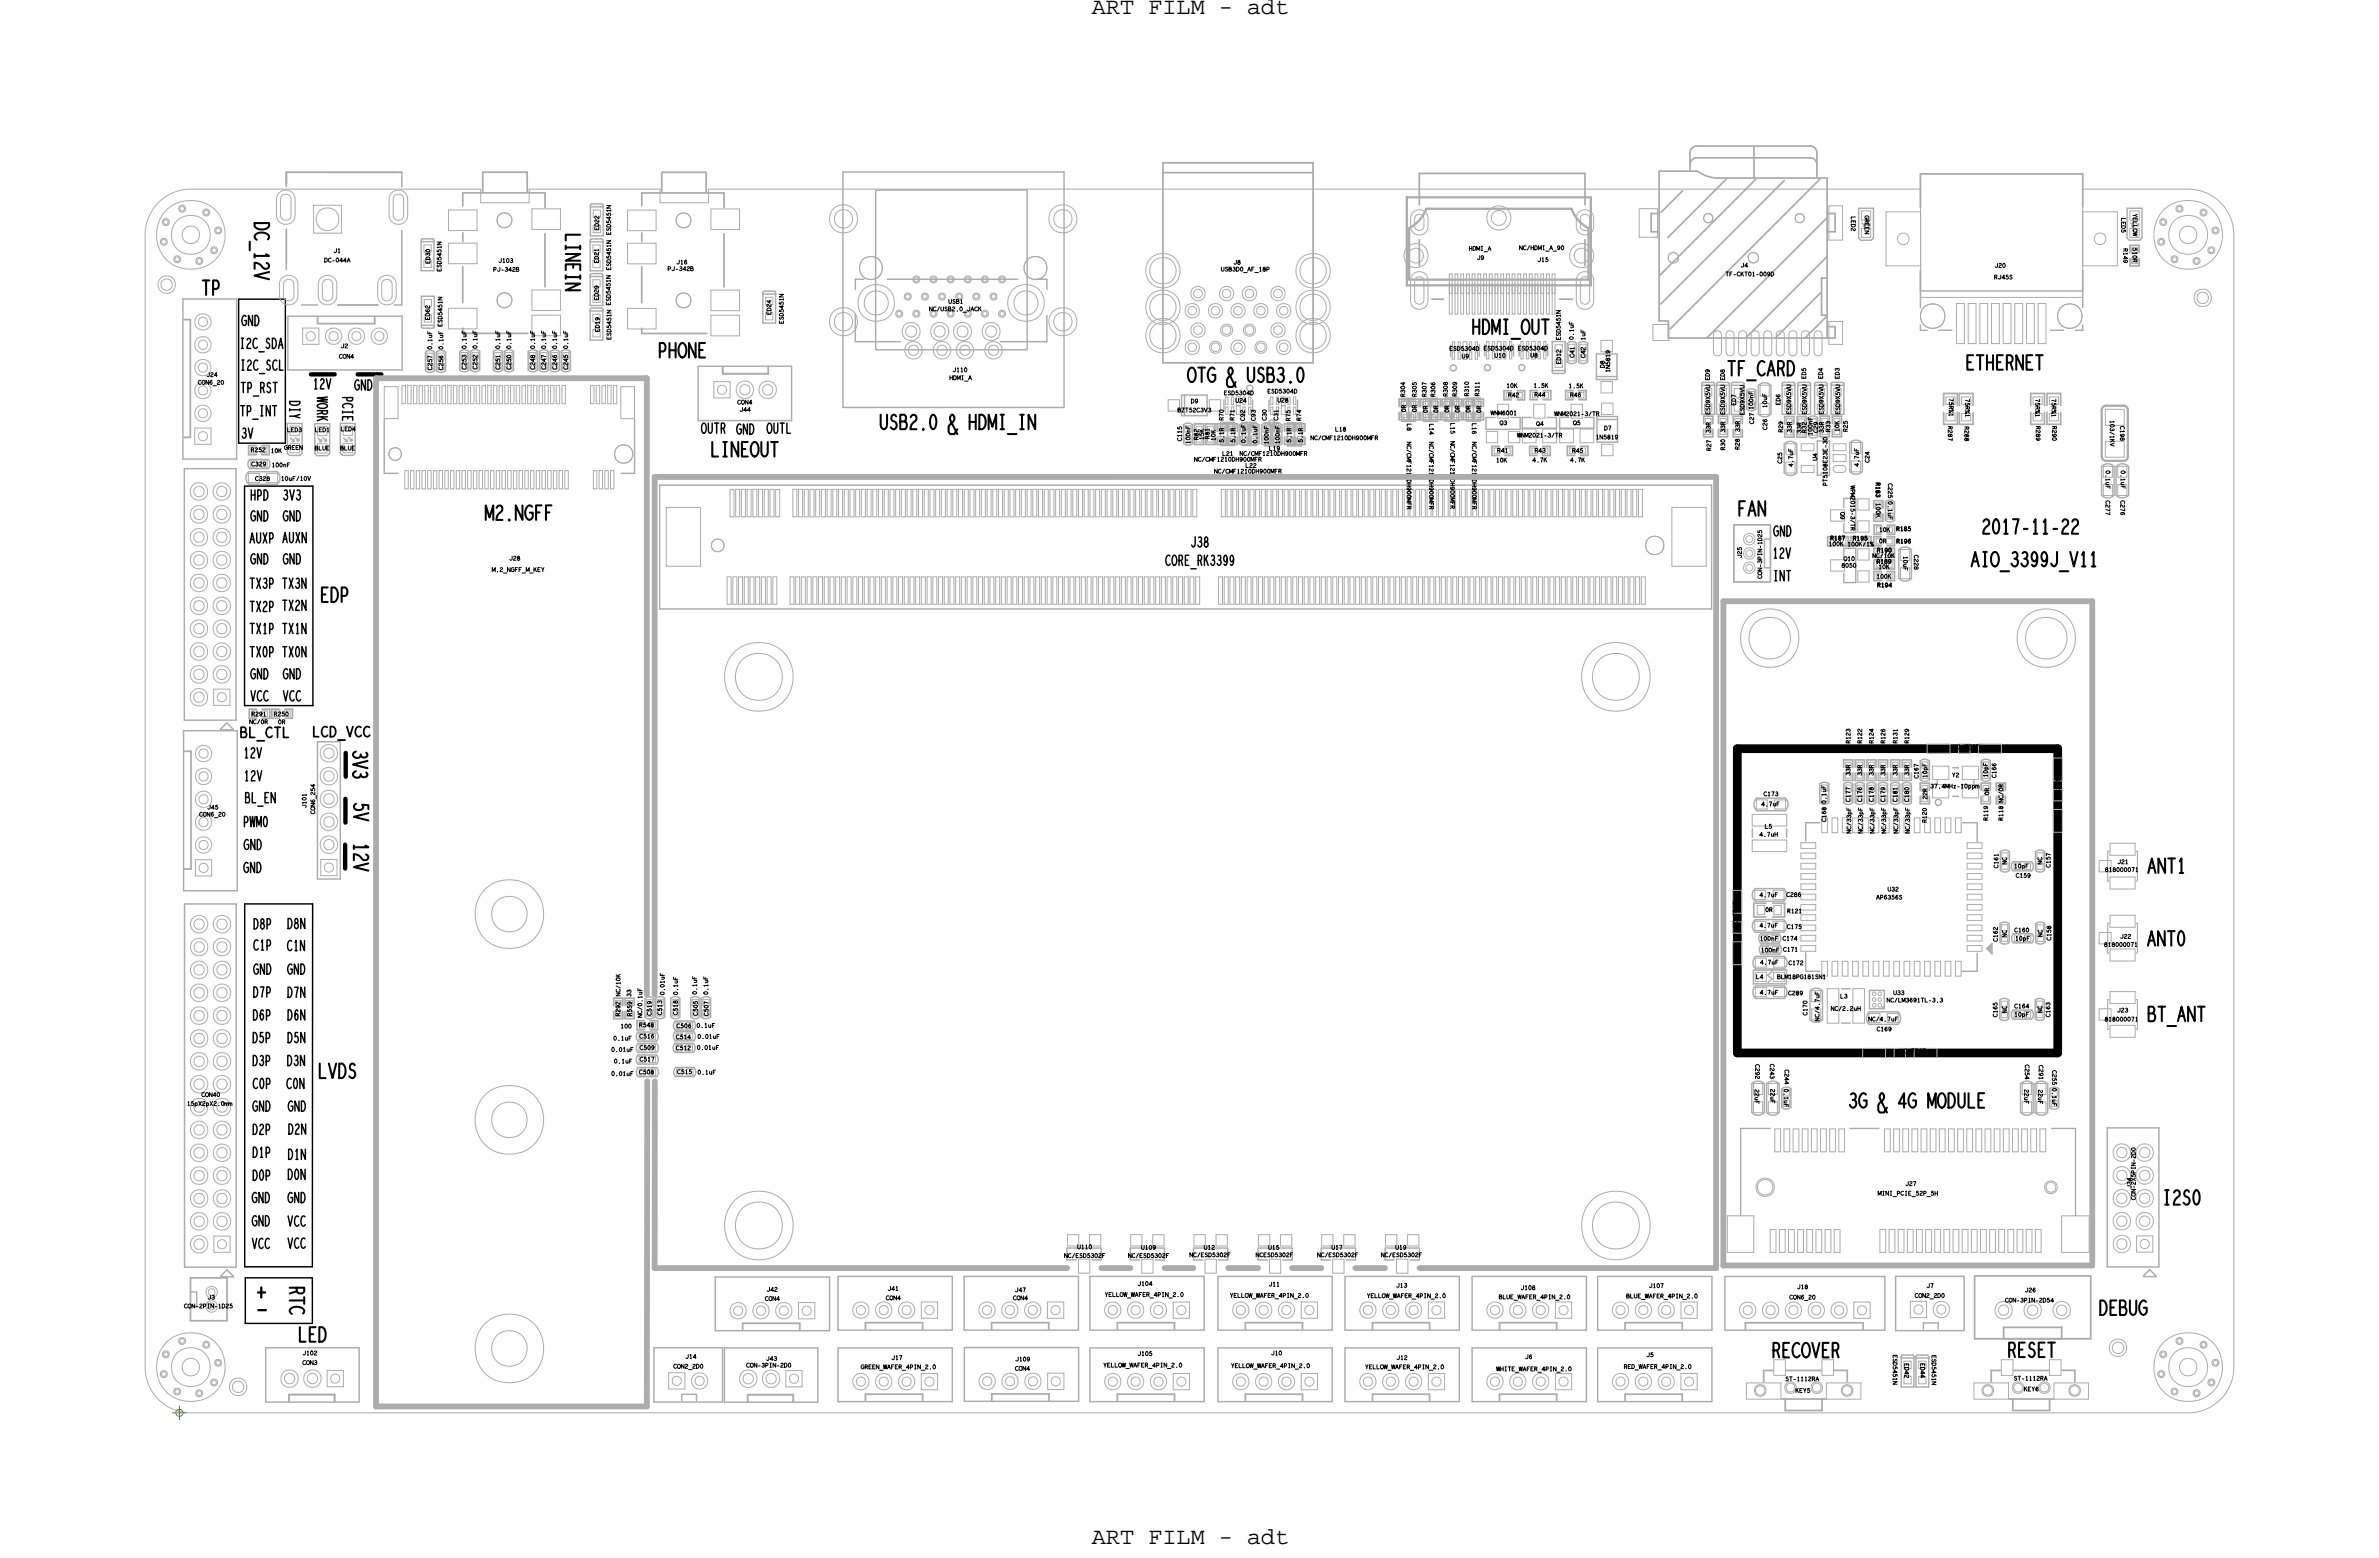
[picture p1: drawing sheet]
<svg xmlns="http://www.w3.org/2000/svg" width="208mm" height="136mm" viewBox="0 0 208 136" stroke-linecap="round" stroke-linejoin="round" font-family="sans-serif">
<defs><g id="words">
<g font-size="2.1">
<text x="95.6" y="1.2">ART FILM - adt</text>
<text x="95.6" y="135.1">ART FILM - adt</text>
</g>
<g font-size="2">
<text x="22.1" y="113.8">+</text>
<text x="22.2" y="115.3">-</text>
</g>
<g font-size="1.3">
<text x="172" y="32.3">ETHERNET</text>
<text x="152.1" y="45.1">FAN</text>
<text x="172.5" y="49.6">AIO_3399J_V11</text>
<text x="30.9" y="65.6" transform="rotate(90 30.9 65.6)">3V3</text>
<text x="175.7" y="118.7">RESET</text>
</g>
<g font-size=".9">
<text x="24.8" y="43.8">3V3</text>
<text x="102" y="49.5">CORE_RK3399</text>
</g>
<g font-size=".4">
<text x="128.5" y="21.9">HDMI_A</text>
<text x="163.2" y="18.9" transform="rotate(90 163.2 18.9)">GREEN</text>
<text x="137.7" y="29.7" transform="rotate(-90 137.7 29.7)">0.1uF</text>
<text x="138.7" y="29.8" transform="rotate(-90 138.7 29.8)">1uF</text>
<text x="37.8" y="30.6" transform="rotate(-90 37.8 30.6)">0.1uF</text>
<text x="38.8" y="30.6" transform="rotate(-90 38.8 30.6)">0.1uF</text>
<text x="40.8" y="30.5" transform="rotate(-90 40.8 30.5)">0.1uF</text>
<text x="41.7" y="30.5" transform="rotate(-90 41.7 30.5)">0.1uF</text>
<text x="43.7" y="30.5" transform="rotate(-90 43.7 30.5)">0.1uF</text>
<text x="44.7" y="30.5" transform="rotate(-90 44.7 30.5)">0.1uF</text>
<text x="46.8" y="30.5" transform="rotate(-90 46.8 30.5)">0.1uF</text>
<text x="47.8" y="30.5" transform="rotate(-90 47.8 30.5)">0.1uF</text>
<text x="48.7" y="30.5" transform="rotate(-90 48.7 30.5)">0.1uF</text>
<text x="49.7" y="30.5" transform="rotate(-90 49.7 30.5)">0.1uF</text>
<text x="83.1" y="33.2">HDMI_A</text>
<text x="128.5" y="34.7" transform="rotate(-90 128.5 34.7)">R310</text>
<text x="129.4" y="34.7" transform="rotate(-90 129.4 34.7)">R311</text>
<text x="131.8" y="33.9">10K</text>
<text x="134.2" y="33.9">1.5K</text>
<text x="137.3" y="33.9">1.5K</text>
<text x="153.4" y="35.8" transform="rotate(-90 153.4 35.8)">100nF</text>
<text x="154.6" y="35.7" transform="rotate(-90 154.6 35.7)">10uF</text>
<text x="161" y="33.2" transform="rotate(-90 161 33.2)">ED3</text>
<text x="170.6" y="34.8" transform="rotate(90 170.6 34.8)">75R%1</text>
<text x="172" y="34.9" transform="rotate(90 172 34.9)">75R%1</text>
<text x="178.1" y="34.9" transform="rotate(90 178.1 34.9)">75R%1</text>
<text x="179.6" y="34.9" transform="rotate(90 179.6 34.9)">75R%1</text>
<text x="23.7" y="39.6">10K</text>
<text x="23.8" y="40.9">100nF</text>
<text x="24.9" y="39.3">GREEN</text>
<text x="104.1" y="38.8" transform="rotate(-90 104.1 38.8)">100nF</text>
<text x="105.3" y="38.5" transform="rotate(-90 105.3 38.5)">15K</text>
<text x="105.8" y="38.4" transform="rotate(-90 105.8 38.4)">R81</text>
<text x="106.4" y="38.6" transform="rotate(-90 106.4 38.6)">10K</text>
<text x="107.1" y="38.7" transform="rotate(-90 107.1 38.7)">5.1R</text>
<text x="108" y="36.8" transform="rotate(-90 108 36.8)">R71</text>
<text x="108.1" y="38.7" transform="rotate(-90 108.1 38.7)">5.1R</text>
<text x="109" y="38.7" transform="rotate(-90 109 38.7)">0.1uF</text>
<text x="110" y="38.8" transform="rotate(-90 110 38.8)">0.1uF</text>
<text x="111" y="38.9" transform="rotate(-90 111 38.9)">100nF</text>
<text x="111.8" y="36.8" transform="rotate(-90 111.8 36.8)">C31</text>
<text x="112" y="38.8" transform="rotate(-90 112 38.8)">100nF</text>
<text x="113" y="38.7" transform="rotate(-90 113 38.7)">5.1R</text>
<text x="114" y="38.7" transform="rotate(-90 114 38.7)">5.1R</text>
<text x="130.9" y="40.4">10K</text>
<text x="131" y="39.6">R41</text>
<text x="131.2" y="37.2">Q3</text>
<text x="134.3" y="39.6">R43</text>
<text x="149.7" y="37.9" transform="rotate(-90 149.7 37.9)">33R</text>
<text x="150.9" y="39.4" transform="rotate(-90 150.9 39.4)">R30</text>
<text x="150.9" y="37.8" transform="rotate(-90 150.9 37.8)">33R</text>
<text x="152.2" y="37.8" transform="rotate(-90 152.2 37.8)">33R</text>
<text x="156.8" y="37.9" transform="rotate(-90 156.8 37.9)">33R</text>
<text x="156.9" y="40.9" transform="rotate(-90 156.9 40.9)">4.7uF</text>
<text x="157.6" y="37.9" transform="rotate(-90 157.6 37.9)">33R</text>
<text x="158.1" y="37.9" transform="rotate(-90 158.1 37.9)">R32</text>
<text x="158.6" y="38.1" transform="rotate(-90 158.6 38.1)">100nF</text>
<text x="159.6" y="37.9" transform="rotate(-90 159.6 37.9)">33R</text>
<text x="160.1" y="37.8" transform="rotate(-90 160.1 37.8)">R33</text>
<text x="160.9" y="37.8" transform="rotate(-90 160.9 37.8)">10K</text>
<text x="162.7" y="40.8" transform="rotate(-90 162.7 40.8)">4.7uF</text>
<text x="184.3" y="41.2" transform="rotate(90 184.3 41.2)">0.1uF</text>
<text x="185.6" y="41.2" transform="rotate(90 185.6 41.2)">0.1uF</text>
<text x="24.6" y="42">10uF/10V</text>
<text x="160.2" y="47.3">R187</text>
<text x="162.1" y="47.3">R195</text>
<text x="164.2" y="42.2" transform="rotate(90 164.2 42.2)">R183</text>
<text x="164.4" y="46.5">10K</text>
<text x="165.2" y="43.9" transform="rotate(90 165.2 43.9)">0.1uF</text>
<text x="165.9" y="46.4">R185</text>
<text x="166" y="47.5">R196</text>
<text x="161.3" y="49.1">Q10</text>
<text x="164.2" y="49.3">R189</text>
<text x="164.2" y="48.3">R190</text>
<text x="164.3" y="51.4">R194</text>
<text x="164.4" y="49.8">10K</text>
<text x="166.6" y="48.7" transform="rotate(90 166.6 48.7)">10uF</text>
<text x="161.9" y="65" transform="rotate(-90 161.9 65)">R123</text>
<text x="166" y="65" transform="rotate(-90 166 65)">R131</text>
<text x="154.1" y="70.5">4.7uF</text>
<text x="159.8" y="70.3" transform="rotate(-90 159.8 70.3)">0.1uF</text>
<text x="161.9" y="67.9" transform="rotate(-90 161.9 67.9)">33R</text>
<text x="162.9" y="67.9" transform="rotate(-90 162.9 67.9)">33R</text>
<text x="163.9" y="67.9" transform="rotate(-90 163.9 67.9)">33R</text>
<text x="165" y="67.9" transform="rotate(-90 165 67.9)">33R</text>
<text x="166" y="67.9" transform="rotate(-90 166 67.9)">33R</text>
<text x="167" y="67.9" transform="rotate(-90 167 67.9)">33R</text>
<text x="168.6" y="68.1" transform="rotate(-90 168.6 68.1)">10pF</text>
<text x="168.9" y="69">37.4MHz-10ppm</text>
<text x="173.9" y="68" transform="rotate(-90 173.9 68)">10pF</text>
<text x="174" y="71.8" transform="rotate(-90 174 71.8)">R119</text>
<text x="175.3" y="71.8" transform="rotate(-90 175.3 71.8)">R118</text>
<text x="154" y="73.2">4.7uH</text>
<text x="162" y="72.9" transform="rotate(-90 162 72.9)">NC/33pF</text>
<text x="163" y="72.9" transform="rotate(-90 163 72.9)">NC/33pF</text>
<text x="164" y="72.9" transform="rotate(-90 164 72.9)">NC/33pF</text>
<text x="165" y="72.9" transform="rotate(-90 165 72.9)">NC/33pF</text>
<text x="166.1" y="72.9" transform="rotate(-90 166.1 72.9)">NC/33pF</text>
<text x="167.1" y="72.9" transform="rotate(-90 167.1 72.9)">NC/33pF</text>
<text x="176.3" y="75.9">10pF</text>
<text x="154" y="81.1">4.7uF</text>
<text x="154" y="78.5">4.7uF</text>
<text x="154" y="82.3">100nF</text>
<text x="154.1" y="83.3">100nF</text>
<text x="156.4" y="79.9">R121</text>
<text x="176.4" y="82.3">10pF</text>
<text x="55.2" y="87.2" transform="rotate(-90 55.2 87.2)">33</text>
<text x="56.2" y="89" transform="rotate(-90 56.2 89)">NC/0.1uF</text>
<text x="58.1" y="87.1" transform="rotate(-90 58.1 87.1)">0.01uF</text>
<text x="59.3" y="87.1" transform="rotate(-90 59.3 87.1)">0.1uF</text>
<text x="61" y="89.9">0.1uF</text>
<text x="61" y="87" transform="rotate(-90 61 87)">0.1uF</text>
<text x="61.9" y="87" transform="rotate(-90 61.9 87)">0.1uF</text>
<text x="154" y="87">4.7uF</text>
<text x="154" y="84.4">4.7uF</text>
<text x="165.7" y="87">U33</text>
<text x="176.3" y="88.9">10pF</text>
<text x="53.5" y="94.1">0.01uF</text>
<text x="53.5" y="92">0.01uF</text>
<text x="53.7" y="91">0.1uF</text>
<text x="53.7" y="93">0.1uF</text>
<text x="61" y="91.8">0.01uF</text>
<text x="61" y="90.9">0.01uF</text>
<text x="61" y="94">0.1uF</text>
<text x="153.6" y="95.3" transform="rotate(90 153.6 95.3)">22uF</text>
<text x="155" y="95.3" transform="rotate(90 155 95.3)">22uF</text>
<text x="156.1" y="95.3" transform="rotate(90 156.1 95.3)">0.1uF</text>
<text x="177.2" y="95.3" transform="rotate(90 177.2 95.3)">22uF</text>
<text x="178.4" y="95.3" transform="rotate(90 178.4 95.3)">22uF</text>
<text x="179.6" y="95.2" transform="rotate(90 179.6 95.2)">0.1uF</text>
<text x="16.4" y="96.7">15pX2pX2.0mm</text>
<text x="111" y="112.5">J11</text>
<text x="122.2" y="112.6">J13</text>
<text x="75.3" y="119.8">GREEN_WAFER_4PIN_2.0</text>
<text x="131" y="119.9">WHITE_WAFER_4PIN_2.0</text>
<text x="142.1" y="119.7">RED_WAFER_4PIN_2.0</text>
<text x="156.2" y="120.8">ST-1112RA</text>
<text x="176.2" y="120.8">ST-1112RA</text>
</g>
</g></defs>
<!-- layer: Board Outline -->
<path d="M13.9 17.6a4 4 0 0 1 2.8-1.1h25.4v1.2h4.2v-1.2h11.5v1.2h4.2v-1.2h106.1v9.5h14.1v-9.5h9.2a4 4 0 0 1 4.1 4.1v99.2a4 4 0 0 1-3.8 3.8h-175a4 4 0 0 1-4-4v-99a4 4 0 0 1 1.2-3z" fill="none" stroke="#acacac" stroke-width=".09"/>
<path d="M152 65.5v26.6zM152 65.5h28.1zM180.1 65.5v26.6zM152 92.1h28.1z" fill="none" stroke="#000" stroke-width=".76"/>
<path d="M27.2 32.8h2.1zM31.3 32.8h2.1zM30.2 73.9v2.1zM30.2 69.9v2.1zM30.3 65.9v2.1z" fill="none" stroke="#000" stroke-width=".38"/>
<g fill="none" stroke="#000" stroke-width=".13">
<path d="M20.9 26.2h4.1zM20.9 26.2v12.6zM20.9 38.8h4.1zM25 26.2v12.6zM21.4 42.5h6zM21.4 42.5v19.2zM27.4 42.5v19.2zM21.4 61.7h6zM21.4 79.1h6zM21.4 79.1v31.7zM27.4 79.1l-.1 31.7zM21.4 110.8h5.9z"/>
<path d="M21.5 111.8h5.8zM21.5 111.8v4zM21.5 115.8h5.8zM27.3 111.8v4z"/>
</g>
<!-- layer: Components -->
<g fill="none" stroke="#acacac" stroke-width=".13">
<path d="M25.1 15.1h10.1zM25.1 15.1v1.1zM25.1 15.1v.9zM25.1 15.1v1.3zM25.1 15.1h3.6zM28.7 15.1h6.1zM28.7 15.1h6.5zM35.2 15.1v1.3zM51.7 18.1h1.1zM51.7 17.9l.1-.1zM51.7 17.9v.2zM51.7 18.1v2.5z"/>
<path d="M51.8 17.8h.4zM52.2 17.8h.5zM52.7 17.8l.1 .1zM52.8 17.9v.2zM52.8 18.1v2.5zM73.8 15h19.3zM73.8 15v20.6zM76.6 16.6h13.3zM76.6 16.6v13.9zM89.9 16.6v14zM93.1 15v20.6zM162.6 18.2v2.6z"/>
<path d="M162.6 18.2h1.3zM162.9 19.5l.3 .3zM163.1 19.8h.1zM163.4 19.4l.3 .3zM163.5 19.7h.2zM163.7 19.5v.2zM163.9 18.2v2.6zM168.1 15.2h14.2zM168.1 15.2v2.9zM182.3 15.2v2.9zM182.3 15.2v2.8zM186.1 18.2v2.6z"/>
<path d="M186.1 18.2h1.3zM186.4 19.5l.3 .3zM186.6 19.8h.1zM186.7 19.6v.2zM186.9 19.4l.3 .3zM187 19.7h.2zM187.2 19.5v.2zM187.4 18.2v2.6zM16 26.2h4.7zM16 26.2v14zM20.7 26.2v14zM25.1 20.2v2.9z"/>
<path d="M25.1 20v3.6zM25.1 37.1v2.5zM25.1 39.6l.2 .2zM25.1 37.1h1.3zM25.2 27.7h10zM25.2 27.7v4.7zM25.2 32.4h10zM25.3 39.8h.9zM25.4 38.3l.3 .3zM25.5 38.6h.2zM25.7 38.4v.2zM25.9 38.3l.2 .3z"/>
<path d="M26 38.6h.2zM26.2 38.4v.2zM26.2 39.8l.2-.2zM26.4 26.7h1.4zM26.4 37.1v2.5zM27.5 37.1v2.6zM27.5 39.7l.2 .2zM27.5 37.1h1.3zM27.7 39.9h.9zM27.8 38.3l.3 .3zM28 38.6h.1zM28.1 38.4v.2z"/>
<path d="M28.3 38.3l.3 .3zM28.4 38.6h.2zM28.6 38.4v.2zM28.6 39.9l.2-.2zM28.8 37.1v2.6zM29.6 26.7h3.5zM29.6 26.7h3.4zM29.8 37v2.6zM29.8 39.6l.2 .2zM29.8 37h1.3zM30 39.8h.9zM30.1 38.3l.3 .3z"/>
<path d="M30.2 38.6h.2zM30.4 38.4v.2zM30.5 38.3l.3 .3zM30.6 38.6h.2zM30.8 38.4v.1zM30.9 39.8l.2-.2zM31.1 37v2.6zM33.6 36.7v4.7zM34.5 26.7h.7zM35.2 20.2v6.5zM35.2 27.7v4.7zM36.9 21.1h1.1z"/>
<path d="M36.9 21l.1-.1zM36.9 21v.1zM36.9 23.7h1.1zM36.9 21.1v2.6zM36.9 25.9h1.1zM36.9 28.6l.1 .1zM36.9 28.5v.1zM36.9 25.9v2.6zM36.9 28.5h1.1zM37 20.9h.4zM37 28.7h.4zM37.2 32.4l.4 .2 .4-.2"/>
<path d="M37.2 30.8v.6zM37.2 31.4v1zM37.2 30.8l.5-.1 .3 .1M37.4 20.9h.5zM37.4 28.7h.5zM37.9 20.9l.1 .1zM38 21v.1zM38 21.1v2.6zM38 28.6l-.1 .1zM38 28.5v.1zM38 25.9v2.6zM38 30.8v.6z"/>
<path d="M38 31.4v1zM38.2 32.4l.4 .2 .4-.2M38.2 30.8v.6zM38.2 31.4v1zM38.2 30.8l.4-.1 .4 .1M39 30.8v.6zM39 31.4v1zM40.2 32.4l.4 .1 .4-.1M40.2 30.8v.5zM40.2 31.3v1.1zM40.2 30.8l.4-.2 .4 .2M41 30.8v.5z"/>
<path d="M41 31.3v1.1zM41.2 32.4l.4 .1 .4-.1M41.2 30.7v.6zM41.2 31.3v1.1zM41.2 30.7l.4-.1 .4 .1M42 30.7v.6zM42 31.3v1.1zM43.2 32.4l.4 .1 .4-.1M43.2 30.8v.5zM43.2 31.3v1.1zM43.2 30.8l.4-.2 .4 .2M44 30.8v.5z"/>
<path d="M44 31.3v1.1zM44.1 32.4l.4 .1 .4-.1M44.1 30.8v.5zM44.1 31.3v1.1zM44.1 30.8l.5-.2 .3 .2M44.9 30.8v.5zM44.9 31.3v1.1zM46.2 32.4l.4 .1 .4-.1M46.2 30.8v.5zM46.2 31.3v1.1zM46.2 30.8l.4-.2 .4 .2M47 30.8v.5z"/>
<path d="M47 31.3v1.1zM47.2 32.4l.4 .1 .4-.1M47.2 30.8v.5zM47.2 31.3v1.1zM47.2 30.8l.4-.2 .4 .2M48 30.8v.5zM48 31.3v1.1zM48.2 32.4l.3 .1 .5-.1M48.2 30.8v.5zM48.2 31.3v1.1zM48.2 30.8l.4-.2 .4 .2M49 31.3v1.1z"/>
<path d="M49 30.8v.5zM49.1 32.4l.4 .1 .4-.1M49.1 30.8v.5zM49.1 31.3v1.1zM49.1 30.8l.4-.2 .4 .2M49.9 30.8v.5zM49.9 31.3v1.1zM51.6 24.2h1.2zM51.6 27.2h1.2zM51.6 24l.1-.1zM51.6 24v.2zM51.6 26.7h1.2z"/>
<path d="M51.6 24.2v2.5zM51.6 27.1l.1-.1zM51.6 27.1v.1zM51.6 29.8h1.2zM51.6 27.2v2.6zM51.6 21.2h1.2zM51.6 21l.1-.1zM51.6 21v.2zM51.6 23.7h1.2zM51.6 21.2v2.5zM51.7 20.6h1.1zM51.7 23.9h.5z"/>
<path d="M51.7 27h.5zM51.7 20.9h.5zM52.2 23.9h.5zM52.2 27h.5zM52.2 20.9h.5zM52.7 23.9l.1 .1zM52.7 27l.1 .1zM52.7 20.9l.1 .1zM52.8 24v.2zM52.8 24.2v2.5zM52.8 27.1v.1zM52.8 27.2v2.6z"/>
<path d="M52.8 21v.2zM52.8 21.2v2.5zM55.5 36.7v4.7zM61.1 32h8.2zM61.1 32.1v4.7zM61.1 36.8h8.2zM63.2 32.7h4zM63.2 32.1h.1M63.2 32.1v.6zM66.8 25.7h1.1zM66.8 25.6l.1-.1zM66.8 25.6v.1z"/>
<path d="M66.8 28.3h1.1zM66.8 25.7v2.6zM66.9 25.5h.4zM67.2 32v.7zM67.2 32.7h.1M67.3 25.5h.5zM67.8 25.5l.1 .1zM67.9 25.6v.1zM67.9 25.7v2.6zM69.3 36.8h.1M69.3 32v4.8zM73.8 35.6h19.3z"/>
<path d="M74.9 24.4h.7zM74.9 24.4v.9zM74.9 27.5v2.4zM74.9 29.9h3.9zM76.6 30.5l.1 .1zM76.7 30.6h13.1zM77.6 24.4h11.5zM87.6 29.9h4zM89.9 30.6h-.1zM90.7 24.4h.9zM91.6 24.4v.9zM91.6 27.6v2.3z"/>
<path d="M103.4 36.4h2.2zM103.4 34.6h2.2zM103.4 34.6v1.8zM103.6 38.8l.3 .1 .5-.1M103.6 37.2v1zM103.6 38.2v.6zM103.6 37.2l.4-.2 .4 .2M103.7 34.6v1.8zM104.4 37.2v1zM104.4 38.2v.6zM105.6 34.6v1.8zM106.8 37h1.2z"/>
<path d="M106.8 37v2zM106.8 39h1.2zM107.1 35v1zM107.4 37v2zM108 37v2zM108.4 38.8l.4 .1 .4-.1M108.4 37.2v1zM108.4 38.2v.6zM108.4 37.2l.5-.2 .3 .2M108.7 37h1.2zM108.7 37v2zM108.7 39h1.2z"/>
<path d="M109.2 33.8l.2-.1 .2 .1v.2v.2h-.2h-.2l-.1-.2zM109.2 37.2v1zM109.2 38.2v.6zM109.3 37v2zM109.4 38.8l.4 .1 .4-.1M109.4 37.2v1zM109.4 38.2v.6zM109.4 37.2l.4-.2 .4 .2M109.6 35v1zM109.9 37v2zM110.2 38.2v.6zM110.2 37.2v1z"/>
<path d="M110.4 38.8l.4 .1 .4-.1M110.4 37.2v.5zM110.4 37.7v1.1zM110.4 37.2l.4-.2 .4 .2M110.7 37h1.2zM110.7 37v2zM110.7 39h1.2zM111 35v1zM111.1 36.8h.2h.2v.2v.2l-.2 .1-.2-.1-.1-.2zM111.2 37.2v.5zM111.2 37.7v1.1zM111.3 37v2z"/>
<path d="M111.4 38.8l.4 .1 .4-.1M111.4 37.2v.5zM111.4 37.7v1.1zM111.4 37.2l.4-.2 .4 .2M111.9 37v2zM112.2 37.2v.5zM112.2 37.7v1.1zM112.7 37h1.2zM112.7 37v2zM112.7 39h1.2zM113.3 37v2zM113.5 35v1z"/>
<path d="M113.9 37v2zM122.7 34.8v2.1zM122.7 34.8h1.2zM122.7 36.9h1.2zM123.3 34.9v2zM123.9 34.8v2.1zM124.6 34.8v2.1zM124.6 34.8h1.2zM124.6 36.9h1.2zM125.2 34.9v2zM125.8 34.8v2.1zM126.5 34.8v2z"/>
<path d="M126.5 34.8h1.2zM126.5 36.8h1.2zM126.9 30.2v1zM127 32l.2-.1 .2 .1v.2v.2l-.2 .1-.2-.1-.1-.2zM127.1 34.9v2zM127.7 34.8v2zM128.3 34.8v2zM128.3 34.8h1.2zM128.3 36.8h1.2zM128.9 34.9v2zM129.4 30.2v1zM129.5 34.8v2z"/>
<path d="M129.9 30.1v1zM130 32l.2-.1 .2 .1v.2v.1l-.2 .1-.2-.1-.1-.1zM130 36.5h.8zM130 36.5v1.1zM130 37.6h3zM132.2 36.5h.8zM132.4 30.1v1zM132.9 30.1v1zM133 32l.2-.1 .2 .1v.2v.1l-.2 .1-.2-.1-.1-.1zM133 36.5v1.1zM133.2 37.5h3zM133.2 36.5v1z"/>
<path d="M133.2 36.5h.8zM135.4 36.5h.8zM135.4 30.1v1zM135.8 29.9h1.2zM135.8 32.6l.1 .1zM135.8 32.4v.2zM135.8 29.9v2.5zM135.8 32.4h1.2zM135.9 32.7h.5zM136.2 36.5v1zM136.4 32.7h.5zM136.5 37.5h3z"/>
<path d="M136.5 36.5v1zM136.5 36.5h.8zM137 32.6l-.1 .1zM137 32.4v.2zM137 29.9v2.5zM137.1 31.7l.4 .1 .4-.1M137.1 30v.6zM137.1 30.6v1.1zM137.1 30l.5-.1 .3 .1M137.9 30v.6zM137.9 30.6v1.1zM138.1 31.7l.4 .1 .4-.1"/>
<path d="M138.1 30v.6zM138.1 30.6v1.1zM138.1 30l.5-.1 .3 .1M138.7 36.5h.8zM138.9 30v.6zM138.9 30.6v1.1zM139.5 36.5v1zM139.7 33.2h1.8zM139.7 32.9h1.8zM139.7 31h1.8zM139.7 31v2.2zM139.8 36.7h1.8z"/>
<path d="M139.8 38.7h1.8zM139.8 36.4h1.8zM139.8 36.4v2.3zM141.5 31v2.2zM141.6 36.4v2.3zM148.9 33.7h1.1zM148.9 33.6l.1-.1zM148.9 33.6v.1zM148.9 36.2h1.1zM148.9 33.7v2.5zM149 33.5h.5zM149.5 33.5h.4z"/>
<path d="M149.9 33.5l.1 .1zM150 33.6v.1zM150 33.7v2.5zM150.2 33.7h1.1zM150.2 33.6l.1-.1zM150.2 33.6v.1zM150.2 36.2h1.1zM150.2 33.7v2.5zM150.3 33.5h.5zM150.8 33.5h.4zM151.2 33.5l.1 .1zM151.3 33.6v.1z"/>
<path d="M151.3 33.7v2.5zM151.5 33.7h1.1zM151.5 33.6l.1-.1zM151.5 33.6v.1zM151.5 36.2h1.1zM151.5 33.7v2.5zM151.6 33.5h.5zM152.1 33.5h.4zM152.5 33.5l.1 .1zM152.6 33.6v.1zM152.6 33.7v2.5zM152.9 35.8l.3 .1 .5-.1"/>
<path d="M152.9 35.2v.6zM152.9 34.2v1zM152.9 34.2l.4-.2 .4 .2M153.7 35.2v.6zM153.7 34.2v1zM153.9 36.2a.75 .75 0 0 0 1.1 0M153.9 33.7v2.5zM153.9 33.7l.4-.2a.73 .73 0 0 1 .7 .2M155 33.7v2.5zM156 33.7h1.1zM156 33.6l.1-.1zM156 33.6v.1z"/>
<path d="M156 36.2h1.1zM156 33.7v2.5zM156.1 33.5h.4zM156.1 38.9v2.5zM156.1 38.9l.4-.3a.76 .76 0 0 1 .7 .3M156.5 33.5h.5zM157 33.5l.1 .1zM157.1 33.6v.1zM157.1 33.7v2.5zM157.2 38.9v2.5zM157.3 33.7h1.1zM157.3 33.6l.1-.1z"/>
<path d="M157.3 33.6v.1zM157.3 36.2h1.1zM157.3 33.7v2.5zM157.4 33.5h.5zM157.9 33.5h.4zM158.3 38.2l.3 .1 .5-.1M158.3 37.1v1.1zM158.3 36.5l.4-.1 .4 .1M158.3 33.5l.1 .1zM158.4 33.6v.1zM158.4 33.7v2.5zM158.8 33.7h1.1z"/>
<path d="M158.8 33.6l.1-.1zM158.8 33.6v.1zM158.8 36.2h1.1zM158.8 33.7v2.5zM158.9 33.5h.5zM159 38.6h1.1zM159 38.6v3zM159.1 36.5v.6zM159.1 37.1v1.1zM159.4 33.5h.4zM159.8 33.5l.1 .1zM159.9 33.6v.1z"/>
<path d="M159.9 33.7v2.5zM160.1 38.6v3zM160.2 33.7h1.2zM160.2 33.6l.1-.1zM160.2 33.6v.1zM160.2 36.2h1.2zM160.2 33.7v2.5zM160.3 33.5h.5zM160.8 33.5h.5zM161.3 33.5l.1 .1zM161.4 33.6v.1zM161.4 33.7v2.5z"/>
<path d="M161.9 38.8v2.5zM161.9 38.8l.4-.3a.76 .76 0 0 1 .7 .3M162.6 20.8l.2 .2zM162.8 21h.9zM163 38.8v2.5zM163.7 21l.2-.2zM168.1 25.5h14.2zM168.1 23.7v1.8zM168.1 28.9h.6zM168.1 23.6v3.3zM168.1 28.4v.5zM169.7 28.9h1.1z"/>
<path d="M179.4 28.9h1.2zM181.6 28.9h.7zM182.3 23.6v1.9zM182.3 28.4v.5zM182.3 23.7v3.2zM186.1 20.8l.2 .2zM186.3 21h.9zM187.2 21l.2-.2zM16 40.2h4.7zM16.1 41h4.6zM16.1 41v22zM20.7 41v22z"/>
<path d="M21.8 42.4h2.5zM21.8 41.3h2.5zM21.8 41.3a.73 .73 0 0 0 0 1.1M21.8 40.2h.6zM21.8 41h.6zM21.8 40.2l-.1 .4 .1 .4M22.4 41h1.1zM22.4 40.2h1.1zM23.5 40.2l.1 .4-.1 .4M24.3 41.3l.2 .4a.76 .76 0 0 1-.2 .7M33.6 41.4h1.2zM54.4 41.4h1.1z"/>
<path d="M57.7 53.3h92.1zM57.7 42.4h92.1zM57.7 42.4v10.9zM149.8 42.4v10.9zM154.4 47.2h.5zM154.4 47.2v2.5zM154.4 49.7h.5zM156.1 41.4a.73 .73 0 0 0 1.1 0M159 41.6h.3zM159.3 41.6l.1-.2 .2-.1 .2 .1v.2M159.8 41.6h.3zM161.4 46.6h1z"/>
<path d="M161.4 43.6v.8zM161.4 45.8v.8zM161.4 43.6h1zM161.4 51h1zM161.4 48v.8zM161.4 50.2v.8zM161.4 48h1zM161.9 41.3a.73 .73 0 0 0 1.1 0M162.4 43.6v3zM162.4 48v3zM165 45.5l.4 .2 .4-.2M165 43.9v.6z"/>
<path d="M165 44.5v1zM165 43.9l.4-.2 .4 .2M165.8 43.9v.6zM165.8 44.5v1zM166.2 50.6a.75 .75 0 0 0 1.1 0M166.2 48.1v2.5zM166.2 48.1l.4-.2a.73 .73 0 0 1 .7 .2M167.3 48.1v2.5zM183.9 43.3a.75 .75 0 0 0 1.1 0M183.9 40.8v2.5zM183.9 40.8l.4-.2a.73 .73 0 0 1 .7 .2M185 40.8v2.5z"/>
<path d="M185.2 43.3a.75 .75 0 0 0 1.1 0M185.2 40.8v2.5zM185.2 40.8l.4-.2a.73 .73 0 0 1 .7 .2M186.3 40.8v2.5zM16.1 63.9h4.7zM16.1 63.9v14zM16.1 77.9h4.7zM16.1 63h4.6zM16.1 79.1h.1M16.1 79.1v31.8zM16.2 79.1h4.4zM19.3 63.8v.1z"/>
<path d="M19.3 63.9h1.1zM19.8 63.2l.6 .6zM19.8 63.2l-.5 .6zM20.4 63.9h.1M20.6 79.1h.1M20.7 79.1v31.8zM20.8 63.9v14zM27.8 64.9h2zM27.8 64.9v12zM27.8 76.9h2zM29.8 64.9v12zM153.3 72.5v.8z"/>
<path d="M153.6 78.8h2.5zM153.6 77.7h2.5zM153.6 77.7a.73 .73 0 0 0 0 1.1M153.7 70.9h2.5zM153.7 69.8h2.5zM153.7 69.8a.75 .75 0 0 0 0 1.1M156.1 77.7l.2 .4a.76 .76 0 0 1-.2 .7M156.2 69.8l.3 .5a.73 .73 0 0 1-.3 .6M156.3 72.5v.8zM158 72h1.2zM158 72v1.6zM159.2 70.2l.4 .2 .4-.2"/>
<path d="M159.2 68.6v.6zM159.2 69.2v1zM159.2 68.6l.5-.2 .3 .2M160 68.6v.6zM160 69.2v1zM161.3 70.2l.4 .2 .4-.2M161.3 68.6v.6zM161.3 69.2v1zM161.3 68.6l.5-.1 .3 .1M162.1 69.2v1zM162.1 68.6v.6zM162.4 70.2l.3 .2 .5-.2"/>
<path d="M162.4 68.6v.6zM162.4 69.2v1zM162.4 68.6l.4-.1 .4 .1M163.2 68.6v.6zM163.2 69.2v1zM163.4 70.2l.3 .2 .5-.2M163.4 68.6v.6zM163.4 69.2v1zM163.4 68.6l.4-.1 .4 .1M164.2 68.6v.6zM164.2 69.2v1zM164.4 70.2l.4 .2 .4-.2"/>
<path d="M164.4 68.6v.6zM164.4 69.2v1zM164.4 68.6l.4-.1 .4 .1M165.2 68.6v.6zM165.2 69.2v1zM165.4 70.2l.4 .2 .4-.2M165.4 68.6v.6zM165.4 69.2v1zM165.4 68.6l.5-.1 .4 .1M166.2 69.2v1zM166.2 68.6v.6zM166.5 70.2l.3 .2 .5-.2"/>
<path d="M166.5 68.6v.6zM166.5 69.2v1zM166.5 68.6l.4-.1 .4 .1M167.3 68.6v.6zM167.3 69.2v1zM168 68.2l.4 .1 .4-.1M168 66.6v.5zM168 67.1v1.1zM168 66.6l.5-.2 .3 .2M168.8 66.6v.5zM168.8 67.1v1.1zM169.4 70l.2-.1 .2 .1 .1 .2-.1 .2-.2 .1-.2-.1v-.2z"/>
<path d="M169.5 68.3v.2zM170.9 67.2h.5zM170.9 69.7h.5zM171.8 72h1.2zM172.7 68.3v.2zM173 72v1.6zM173.4 68.2l.4 .1 .4-.1M173.4 66.6v.5zM173.4 67.1v1.1zM173.4 66.6l.4-.2 .4 .2M174.2 66.6v.5zM174.2 67.1v1.1z"/>
<path d="M175.1 76.1l.3 .2 .5-.2M175.1 74.5v.6zM175.1 75.1v1zM175.1 74.5l.4-.1 .4 .1M175.9 74.5v.6zM175.9 75.1v1zM176.2 75.4h.5zM176.2 76.2h.5zM176.2 75.4l-.2 .4 .2 .4M176.7 76.2h1.1zM176.7 75.4h1.1zM177.8 75.4l.1 .4-.1 .4"/>
<path d="M178.1 76.1l.4 .2 .4-.2M178.1 74.5v.6zM178.1 75.1v1zM178.1 74.5l.4-.1 .4 .1M178.9 74.5v.6zM178.9 75.1v1zM55.8 92.3h.6zM55.8 90.3h.6zM55.8 91.3h.6zM55.8 93.1h.6zM55.8 91.1h.6zM55.8 92.1h.6z"/>
<path d="M55.8 92.3l-.1 .4 .1 .4M55.8 90.3l-.1 .4 .1 .4M55.8 91.3l-.1 .4 .1 .4M55.8 93.4h.6zM55.8 94.2h.6zM55.8 93.4l-.1 .4 .1 .4M56.4 93.1h1.1zM56.4 91.1h1.1zM56.4 92.1h1.1zM56.4 92.3h1.1zM56.4 90.3h1.1zM56.4 91.3h1.1z"/>
<path d="M56.4 94.2h1.1zM56.4 93.4h1.1zM56.4 89l.4 .1 .4-.1M56.4 87.4v.5zM56.4 87.9v1.1zM56.4 87.4l.5-.2 .3 .2M57.2 87.9v1.1zM57.2 87.4v.5zM57.4 89l.4 .1 .4-.1M57.4 87.3v.6zM57.4 87.9v1.1zM57.4 87.3l.4-.1 .4 .1"/>
<path d="M57.5 92.3l.1 .4-.1 .4M57.5 90.3l.1 .4-.1 .4M57.5 91.3l.1 .4-.1 .4M57.5 93.4l.1 .4-.1 .4M58.2 87.3v.6zM58.2 87.9v1.1zM58.7 89l.4 .1 .4-.1M58.7 87.3v.6zM58.7 87.9v1.1zM58.7 87.3l.4-.1 .4 .1M59.1 91.3h.5zM59.1 92.1h.5z"/>
<path d="M59.1 91.3l-.2 .4 .2 .4M59.1 91.1h1zM59.1 90.1h1zM59.1 90.3h1zM59.1 89.3h1zM59.1 90.3l-.2 .3 .2 .5M59.1 89.3l-.2 .4 .2 .4M59.1 94.2h1.1zM59.1 93.4h1.1zM59.1 93.4l-.1 .4 .1 .4M59.5 87.3v.6zM59.5 87.9v1.1z"/>
<path d="M59.6 92.1h1.1zM59.6 91.3h1.1zM60.1 90.3h.6zM60.1 89.3h.6zM60.1 91.1h.6zM60.1 90.1h.6zM60.2 93.4h.5zM60.2 94.2h.5zM60.4 89l.4 .1 .4-.1M60.4 87.3v.6zM60.4 87.9v1.1zM60.4 87.3l.5-.1 .3 .1"/>
<path d="M60.7 91.3l.1 .4-.1 .4M60.7 90.3l.2 .4-.2 .4M60.7 89.3l.2 .4-.2 .4M60.7 93.4l.2 .4-.2 .4M61.2 87.3v.6zM61.2 87.9v1.1zM61.4 89l.4 .1 .4-.1M61.4 87.3v.6zM61.4 87.9v1.1zM61.4 87.3l.4-.1 .4 .1M62.2 87.9v1.1zM62.2 87.3v.6z"/>
<path d="M153.3 97.3a.73 .73 0 0 0 1.1 0M153.3 94.8v2.5zM153.3 94.8l.4-.2a.76 .76 0 0 1 .7 .2M153.4 84.9h2.9zM153.4 84.9v1.2zM153.4 86.1h2.9zM153.6 81.6h2.5zM153.6 80.5h2.5zM153.6 80.5a.75 .75 0 0 0 0 1.1M153.6 84.8h2.5zM153.6 83.7h2.5zM153.6 83.7a.75 .75 0 0 0 0 1.1"/>
<path d="M153.6 87.4h2.5zM153.6 86.3h2.5zM153.6 86.3a.73 .73 0 0 0 0 1.1M154.1 81.7h.5zM154.1 82.5h.5zM154.1 81.7l-.2 .4 .2 .4M154.1 82.7h.6zM154.1 83.5h.6zM154.1 82.7l-.1 .4 .1 .4M154.4 94.8v2.5zM154.6 97.3a.73 .73 0 0 0 1.1 0M154.6 94.8v2.5z"/>
<path d="M154.6 94.8l.4-.2a.76 .76 0 0 1 .7 .2M154.6 82.5h1.1zM154.6 81.7h1.1zM154.7 83.5h1zM154.7 82.7h1zM154.7 85.3l.4 .3zM154.7 85.3l.4-.3zM154.7 86l.4-.4zM155.7 81.7l.1 .4-.1 .4M155.7 94.8v2.5zM155.7 82.7l.2 .4-.2 .4M155.9 96.9l.4 .1 .4-.1"/>
<path d="M155.9 95.3v.5zM155.9 95.8v1.1zM155.9 95.3l.4-.2 .4 .2M156.1 80.5l.2 .4a.73 .73 0 0 1-.2 .7M156.1 83.7l.3 .4a.73 .73 0 0 1-.3 .7M156.1 86.3l.3 .4a.76 .76 0 0 1-.3 .7M156.3 84.9v1.2zM156.7 95.3v.5zM156.7 95.8v1.1zM158 83.4v1.6zM158 85h1.3zM158.4 89.2a.75 .75 0 0 0 1.1 0"/>
<path d="M158.4 86.7v2.5zM158.4 86.7l.4-.2a.73 .73 0 0 1 .7 .2M159.5 86.7v2.5zM161.2 86.5h.7zM161.2 89.5h.7zM163.6 89.6h2.5zM163.6 88.5h2.5zM163.6 88.5a.73 .73 0 0 0 0 1.1M163.6 86.6v1.6zM163.6 86.6h1.3zM163.6 88.2h1.3zM164.8 88.2l.1-.1z"/>
<path d="M164.9 88l-.2 .2zM164.9 86.6v1.6zM166.1 88.5l.2 .4a.76 .76 0 0 1-.2 .7M171.7 85h1.3zM173 83.4v1.6zM173.9 83l.4 .5zM173.9 83l.4-.5zM173.9 83h.2zM174.1 82.9v.2zM174.1 82.8v.4zM174.2 82.7v.6zM174.3 82.5v1z"/>
<path d="M175 89.1l.4 .2 .4-.2M175 88.6v.5zM175 87.5v1.1zM175 87.5l.4-.2 .4 .2M175 82.4l.4 .2 .4-.2M175 80.8v1.1zM175 81.9v.5zM175 80.8l.4-.1 .4 .1M175.8 88.6v.5zM175.8 87.5v1.1zM175.8 80.8v1.1zM175.8 81.9v.5z"/>
<path d="M176.2 89.2h1zM176.2 88.4h1zM176.2 88.4l-.2 .3 .2 .5M176.2 81.7h.6zM176.2 82.5h.6zM176.2 81.7l-.2 .4 .2 .4M176.8 82.5h1zM176.8 81.7h1zM176.8 97.3a.73 .73 0 0 0 1.1 0M176.8 94.8v2.5zM176.8 94.8l.4-.2a.76 .76 0 0 1 .7 .2M177.2 88.4h.6z"/>
<path d="M177.2 89.2h.6zM177.8 88.4l.1 .4-.1 .4M177.8 81.7l.2 .4-.2 .4M177.9 94.8v2.5zM178.1 97.3a.73 .73 0 0 0 1.1 0M178.1 94.8v2.5zM178.1 94.8l.4-.2a.76 .76 0 0 1 .7 .2M178.1 89.1l.4 .2 .4-.2M178.1 88.6v.5zM178.1 87.5v1.1zM178.1 87.5l.4-.2 .4 .2M178.1 82.4l.4 .2 .4-.2"/>
<path d="M178.1 80.8v1.1zM178.1 81.9v.5zM178.1 80.8l.5-.1 .4 .1M178.9 88.6v.5zM178.9 87.5v1.1zM178.9 80.8v1.1zM178.9 81.9v.5zM179.2 94.8v2.5zM179.4 96.9l.3 .1 .5-.1M179.4 95.3v.5zM179.4 95.8v1.1zM179.4 95.3l.4-.2 .4 .2"/>
<path d="M180.2 95.3v.5zM180.2 95.8v1.1zM184.4 98.7h4.5zM184.4 98.7v12.1zM188.9 98.7v12.1zM16.1 110.9h4.6zM16.7 114.3h.5zM16.7 113h.5zM17.2 113v1.3zM19.3 111.6v.1zM19.3 111.7h1.1zM19.9 111.1l.5 .6z"/>
<path d="M19.9 111.1l-.6 .5zM20.4 111.7h.1M23.3 117.9h.1M23.3 117.9v4.8zM23.3 117.9h8.1zM31.4 117.9v4.7zM57.2 117.9h6zM57.2 117.9v4.8zM62.6 111.7h10zM62.6 111.7v4.7zM62.6 116.4h10zM63.2 117.9v4.8z"/>
<path d="M63.4 117.9v4.8zM63.4 117.9h.1M63.4 117.9h8.2zM71.6 117.9v4.7zM72.6 111.7v4.7zM73.3 111.7h10zM73.3 111.7v4.7zM73.3 117.9h10zM73.3 117.9v4.7zM73.3 116.4h10zM83.3 111.7v4.7zM83.3 117.9v4.7z"/>
<path d="M84.4 111.7h10zM84.4 111.7v4.7zM84.4 116.4h10zM84.4 117.9h10zM84.4 117.9v4.7zM93.4 110.2h.8zM93.4 109.2v1zM93.4 109.2h3zM94.4 111.7v4.7zM94.4 117.9v4.7zM95.4 117.9h10zM95.4 117.9v4.7z"/>
<path d="M95.4 111.7h10zM95.4 111.7v4.7zM95.4 116.4h10zM95.6 110.2h.8zM96.4 109.2v1zM98.9 109.2h3zM98.9 110.2h.8zM98.9 109.2v1zM101.1 110.2h.8zM101.9 109.2v1zM104.4 110.2h.9zM104.4 109.2v1z"/>
<path d="M104.4 109.2h3zM105.4 117.9v4.7zM105.4 111.7v4.7zM106.6 111.7h10zM106.6 111.7v4.7zM106.6 117.9h10zM106.6 117.9v4.7zM106.6 116.4h10zM106.6 110.2h.8zM107.4 109.2v1zM110.1 110.2h.8zM110.1 109.2v1z"/>
<path d="M110.1 109.2h3zM112.3 110.2h.8zM113.1 109.2v1zM115.6 110.2h.8zM115.6 109.2v1zM115.6 109.2h3zM116.6 111.7v4.7zM116.6 117.9v4.7zM117.7 111.7h10zM117.7 111.7v4.7zM117.7 117.9h10zM117.7 117.9v4.7z"/>
<path d="M117.7 116.4h10zM117.8 110.2h.8zM118.6 109.2v1zM121.2 110.2h.8zM121.2 109.2v1zM121.2 109.2h3zM123.4 110.2h.8zM124.2 109.2v1zM127.7 111.7v4.7zM127.7 117.9v4.7zM128.8 117.9h10zM128.8 117.9v4.7z"/>
<path d="M128.8 111.7h10zM128.8 111.7v4.7zM128.8 116.4h10zM138.8 117.9v4.7zM138.8 111.7v4.7zM139.8 117.9h10zM139.8 117.9v4.7zM139.8 111.7h10zM139.8 111.7v4.7zM139.8 116.4h10zM149.8 117.9v4.7zM149.8 111.7v4.7z"/>
<path d="M150.9 111.7h14zM150.9 111.7v4.7zM150.9 116.4h14zM164.9 111.7v4.7zM165.9 111.7h6zM165.9 111.7v4.7zM165.9 116.4h6zM166.4 118.8h1.1zM166.4 118.7l.1-.1zM166.4 118.7v.1zM166.4 118.8v2.5zM166.5 118.6h.4z"/>
<path d="M166.9 118.6h.5zM167.4 118.6l.1 .1zM167.5 118.7v.1zM167.5 118.8v2.5zM167.7 118.8h1.1zM167.7 118.7l.1-.1zM167.7 118.7v.1zM167.7 118.8v2.5zM167.8 118.6h.4zM168.2 118.6h.5zM168.3 115.7v.6zM168.3 115.7h1.3z"/>
<path d="M168.7 118.6l.1 .1zM168.8 118.7v.1zM168.8 118.8v2.5zM169.6 115.7v.6zM171.9 111.7v4.7zM184.4 110.8h4.5zM187.6 111.6v.1zM187.6 111.7h1.1zM188.1 111.1l.6 .5zM188.1 111.1l-.5 .5zM188.7 111.7h.1M23.3 122.7h8.1z"/>
<path d="M25.3 122v.7zM25.3 122h.1M25.3 122h4zM29.3 122v.6zM29.3 122.6h.1M57.2 122.7h6zM59.7 122v.5zM59.7 122h1.2zM60.9 122v.5zM63.4 122.7h8.2zM65.4 122v.7zM65.4 122h.1"/>
<path d="M65.4 122h4zM69.4 122v.6zM69.4 122.6h.1M73.3 122.6h10zM84.4 122.6h10zM95.4 122.6h10zM106.6 122.6h10zM117.7 122.6h10zM128.8 122.6h10zM139.8 122.6h10zM166.4 121.3h1.1zM167.7 121.3h1.1z"/>
</g>
<g fill="none" stroke="#acacac" stroke-width=".09">
<circle cx="14.6" cy="24.9" r=".77"/>
<circle cx="16.7" cy="20.6" r=".77"/>
<circle cx="191.5" cy="20.6" r=".77"/>
<circle cx="192.8" cy="26.1" r=".77"/>
<circle cx="16.7" cy="119.6" r=".77"/>
<circle cx="185.3" cy="117.9" r=".77"/>
<circle cx="191.5" cy="119.6" r=".77"/>
<circle cx="20.8" cy="121.3" r=".77"/>
</g>
<g fill="none" stroke="#acacac" stroke-width=".15">
<path d="M40.5 16.9h7.2zM40.5 16.9v1.1zM42.2 15.1v1.7zM42.2 15.1h3.9zM46.1 15.1v1.7zM47.7 16.9v1.2zM56.2 16.9v1.1zM56.2 16.9h7.2zM57.9 15.1v1.7zM57.9 15.1h3.9zM61.8 15.1v1.7zM63.4 16.9v1.3z"/>
<path d="M101.8 14.2h13.1zM101.8 15.1h13.1zM101.8 14.2v17.5zM114.9 14.2v17.5zM124.2 15.2h14.5zM124.2 15.2v2.7zM138.7 15.2v2.7zM144.5 18.7v1.6zM144.5 18.7h.7zM145.2 15v13.1zM145.2 15h3.3zM145.3 18.6l1.9-1.9z"/>
<path d="M147.9 13.4v1.5zM148.5 12.8l-.4 .1-.2 .5M148.5 13.8l-.4 .2-.2 .4M148.5 12.8h9.9zM148.5 13.8h9.9zM148.5 15a3.2 3.2 0 0 0 1.9 .6M150.4 15.6h9.5zM153.5 12.9v2.7zM156.1 15.8l-10.8 10.8zM158.4 12.8l.4 .2 .2 .4M158.4 13.8l.4 .2 .2 .4M159 13.4v2.1z"/>
<path d="M159.8 19.1l-10.5 10.5zM159.9 18.7h.7zM159.9 15.6v14zM160.6 18.7v1.6zM16.1 28h.6zM16.1 38.3h.6zM16.7 28v10.3zM21.8 39.8h.6zM21.8 39v.8zM21.8 39h.6zM22.9 39h.7zM22.9 39.8h.7z"/>
<path d="M23.6 39v.8zM27.8 28.3h5zM27.8 27.7v.6zM32.8 27.7v.6zM40.5 23.3v3.2zM40.5 28.7v.5zM40.5 29.2h5.7zM40.5 20.4v.7zM47.7 20.4v4.7zM56.2 23.3v3.2zM56.2 28.7v.5zM56.2 29.2h5.7z"/>
<path d="M56.2 20.4v.7zM63.2 32.1v.6zM63.4 20.5v4.6zM101.8 31.7h13.1zM104.5 37.1h.8zM104.5 37.1v.6zM104.5 38.9h.8zM104.5 38.2v.7zM105.3 37.1v.6zM105.3 38.2v.7zM105.5 37.1h.8zM105.5 38.9h.8z"/>
<path d="M105.5 37.1v.6zM105.5 38.2v.7zM106.3 37.1v.6zM106.3 38.2v.7zM106.5 37.1h.8zM106.5 37.1v.6zM106.5 38.9h.8zM106.5 38.2v.7zM107.3 37.1v.6zM107.3 38.2v.7zM107.5 37.1h.8zM107.5 37.1v.6z"/>
<path d="M107.5 38.9h.8zM107.5 38.2v.7zM108.3 37.1v.6zM108.3 38.2v.7zM112.4 37.1h.8zM112.4 38.9h.8zM112.4 37.1v.6zM112.4 38.2v.7zM113.2 37.1v.6zM113.2 38.2v.7zM113.4 37.1h.8zM113.4 38.9h.8z"/>
<path d="M113.4 37.1v.6zM113.4 38.2v.7zM114.2 37.1v.6zM114.2 38.2v.7zM122.4 34.9h.8zM122.4 34.9v.7zM122.4 36.7h.8zM122.4 36.1v.6zM123.2 34.9v.7zM123.2 36.1v.6zM123.4 34.9h.8zM123.4 34.9v.7z"/>
<path d="M123.4 36.7h.8zM123.4 36.1v.6zM124.2 34.9v.7zM124.2 36.1v.6zM124.2 21v2.3zM124.3 34.9h.8zM124.3 34.9v.7zM124.3 36.7h.8zM124.3 36.1v.6zM125.1 34.9v.7zM125.1 36.1v.6zM125.3 34.9h.8z"/>
<path d="M125.3 34.9v.7zM125.3 36.7h.8zM125.3 36.1v.6zM125.3 26.2h1zM126.1 34.9v.7zM126.1 36.1v.6zM126.2 34.9h.8zM126.2 34.9v.7zM126.2 36.7h.8zM126.2 36.1v.6zM127 34.9v.7zM127 36.1v.6z"/>
<path d="M127.1 34.9h.8zM127.1 34.9v.7zM127.1 36.7h.8zM127.1 36.1v.6zM127.9 34.9v.7zM127.9 36.1v.6zM128.1 34.9h.8zM128.1 34.9v.7zM128.1 36.7h.8zM128.1 36.1v.6zM128.9 34.9v.7zM128.9 36.1v.6z"/>
<path d="M129 34.9h.8zM129 34.9v.7zM129 36.7h.8zM129 36.1v.6zM129.8 34.9v.7zM129.8 36.1v.6zM130.6 39.8h.6zM130.6 39v.8zM130.6 39h.6zM131.6 34.2h.7zM131.6 34.2v.8zM131.6 35h.7z"/>
<path d="M131.7 39h.7zM131.7 39.8h.7zM132.4 39v.8zM132.8 35h.6zM132.8 34.2h.6zM133.4 34.2v.8zM133.9 39.8h.6zM133.9 39v.8zM133.9 39h.6zM133.9 34.2h.7zM133.9 34.2v.8zM133.9 35h.7z"/>
<path d="M135 39h.7zM135 39.8h.7zM135.1 35h.6zM135.1 34.2h.6zM135.7 39v.8zM135.7 34.2v.8zM136.5 26.2h1.1zM137 35h.7zM137 34.2v.8zM137 34.2h.7zM137.2 39.8h.6zM137.2 39v.8z"/>
<path d="M137.2 39h.6zM138.2 34.2h.6zM138.2 35h.6zM138.3 39h.7zM138.3 39.8h.7zM138.7 21v2.3zM138.8 34.2v.8zM139 39v.8zM144.5 20.3h.7zM145.2 28.1h.7zM145.2 24.1l8.4-8.4zM145.9 20.8l5.2-5.2z"/>
<path d="M146 28.1v1.5zM146 29.6h14.6zM146.1 28.8l13.1-13.1zM149.1 36.4h.8zM149.1 36.4v.7zM149.1 38.2h.8zM149.1 37.6v.6zM149.9 36.4v.7zM149.9 37.6v.6zM150.4 36.4h.8zM150.4 36.4v.7zM150.4 38.2h.8z"/>
<path d="M150.4 37.6v.6zM151.2 36.4v.7zM151.2 37.6v.6zM151.7 36.4h.8zM151.7 36.4v.7zM151.7 38.2h.8zM151.7 37.6v.6zM152.5 36.4v.7zM152.5 37.6v.6zM155.3 29.6l4-4zM156.2 36.4h.8zM156.2 36.4v.7z"/>
<path d="M156.2 38.2h.8zM156.2 37.6v.6zM157 36.4v.7zM157 37.6v.6zM157.3 36.4h.8zM157.3 36.4v.7zM157.3 38.2h.8zM157.3 37.6v.6zM158.1 36.4v.7zM158.1 37.6v.6zM159.3 36.4h.8zM159.3 36.4v.7z"/>
<path d="M159.3 38.2h.8zM159.3 37.6v.6zM159.4 27.6h.5zM159.4 24.3h.5zM159.4 24.3v3.3zM159.8 27.7l-1.9 1.9zM159.8 22.5l-7.1 7.1zM159.9 28.6h.7zM159.9 20.3h.7zM160.1 36.4v.7zM160.1 37.6v.6zM160.4 38.2h.8z"/>
<path d="M160.4 36.4h.8zM160.4 37.6v.6zM160.4 36.4v.7zM160.6 28.6v1zM161.2 37.6v.6zM161.2 36.4v.7zM170.1 36.1v1zM170.1 34.4v1.1zM170.1 37.1h1.2zM170.1 34.4h1.2zM171.3 36.1v1zM171.3 34.4v1.1z"/>
<path d="M171.5 36.1v1zM171.5 34.4v1.1zM171.5 37.1h1.2zM171.5 34.4h1.2zM172.7 36.1v1zM172.7 34.4v1.1zM177.7 36.1v1zM177.7 34.4v1.1zM177.7 37.1h1.2zM177.7 34.4h1.2zM178.9 36.1v1zM178.9 34.4v1.1z"/>
<path d="M179.1 36.1v1zM179.1 34.4v1.1zM179.1 37.1h1.2zM179.1 34.4h1.2zM180.3 36.1v1zM180.3 34.4v1.1zM186.4 23.3h.8zM186.4 21.5h.8zM186.4 22.6v.7zM186.4 21.5v.6zM187.2 22.6v.7zM187.2 21.5v.6z"/>
<path d="M151.7 45.9h3.2zM151.7 45.9v5zM151.7 50.9h3.2zM154.9 45.9v5zM159.9 47h.7zM159.9 47v.8zM159.9 47.8h.7zM161.1 47.8h.6zM161.1 47h.6zM161.7 47v.8zM162 46.9h.6zM162 46.9v.8z"/>
<path d="M162 47.7h.6zM163.1 47.7h.7zM163.1 46.9h.7zM163.8 46.9v.8zM164 43.8h.8zM164 43.8v.7zM164 45.6h.8zM164 45v.6zM164 46.9h.6zM164 46.9v.8zM164 50h.6zM164 50v.8z"/>
<path d="M164 48h.6zM164 48v.8zM164 49h.6zM164 49v.8zM164 47.7h.6zM164 50.8h.6zM164 48.8h.6zM164 49.8h.6zM164 46.7h.6zM164 45.9v.8zM164 45.9h.6zM164.8 43.8v.7z"/>
<path d="M164.8 45v.6zM165.1 47.7h.7zM165.1 50.8h.7zM165.1 48.8h.7zM165.1 49.8h.7zM165.1 46.9h.7zM165.1 50h.7zM165.1 48h.7zM165.1 49h.7zM165.1 45.9h.7zM165.1 46.7h.7zM165.8 46.9v.8z"/>
<path d="M165.8 50v.8zM165.8 48v.8zM165.8 49v.8zM165.8 45.9v.8zM16.1 76h.6zM16.1 65.7h.6zM16.7 65.7v10.3zM21.8 62h.7zM21.8 62v.8zM21.8 62.8h.7zM23 62.8h.6zM23 62h.6z"/>
<path d="M23.6 62v.8zM23.8 62h.6zM23.8 62v.8zM23.8 62.8h.6zM24.9 62.8h.7zM24.9 62h.7zM25.6 62v.8zM153.5 79v1.2zM153.5 79h1zM155.1 79h1.1zM156.2 79v1.2zM161.3 66.5h.8z"/>
<path d="M161.3 66.5v.6zM161.3 68.3h.8zM161.3 67.6v.7zM162.1 66.5v.6zM162.1 67.6v.7zM162.4 66.5h.8zM162.4 66.5v.6zM162.4 68.3h.8zM162.4 67.6v.7zM163.2 66.5v.6zM163.2 67.6v.7zM163.4 66.5h.8z"/>
<path d="M163.4 66.5v.6zM163.4 68.3h.8zM163.4 67.6v.7zM164.2 66.5v.6zM164.2 67.6v.7zM164.4 66.5h.8zM164.4 66.5v.6zM164.4 68.3h.8zM164.4 67.6v.7zM165.2 66.5v.6zM165.2 67.6v.7zM165.4 66.5h.8z"/>
<path d="M165.4 66.5v.6zM165.4 68.3h.8zM165.4 67.6v.7zM166.2 66.5v.6zM166.2 67.6v.7zM166.5 66.5h.8zM166.5 66.5v.6zM166.5 68.3h.8zM166.5 67.6v.7zM167.3 66.5v.6zM167.3 67.6v.7zM168 68.5h.8z"/>
<path d="M168 70.3h.8zM168 68.5v.7zM168 69.7v.6zM168.8 68.5v.7zM168.8 69.7v.6zM173.4 68.5h.8zM173.4 70.3h.8zM173.4 68.5v.7zM173.4 69.7v.6zM174.2 68.5v.7zM174.2 69.7v.6zM174.7 68.5h.8z"/>
<path d="M174.7 70.3h.8zM174.7 68.5v.7zM174.7 69.7v.6zM175.5 68.5v.7zM175.5 69.7v.6zM53.7 87.3h.8zM53.7 87.3v.7zM53.7 89.1h.8zM53.7 88.5v.6zM54.5 87.3v.7zM54.5 88.5v.6zM54.7 89.1h.8z"/>
<path d="M54.7 87.3h.8zM54.7 88.5v.6zM54.7 87.3v.7zM55.5 88.5v.6zM55.5 87.3v.7zM55.7 90.1h.7zM55.7 89.3v.8zM55.7 89.3h.7zM56.9 89.3h.6zM56.9 90.1h.6zM57.5 89.3v.8zM153.5 80.2h1z"/>
<path d="M155.1 80.2h1.1zM16.7 115.6h3.2zM16.7 111.8h3.2zM16.7 111.8v3.8zM19.9 111.8v3.8zM65 115.8v.6zM65 115.8h5zM70 115.8v.6zM75.7 115.7v.6zM75.7 115.7h5zM80.7 115.7v.6zM86.8 115.7v.6z"/>
<path d="M86.8 115.7h5zM91.8 115.7v.6zM97.8 115.7v.6zM97.8 115.7h5zM102.8 115.7v.6zM109 115.7v.6zM109 115.7h5zM114 115.7v.6zM120.1 115.7v.6zM120.1 115.7h5zM125.1 115.7v.6zM131.2 115.7v.6z"/>
<path d="M131.2 115.7h5zM136.2 115.7v.6zM142.2 115.7v.6zM142.2 115.7h5zM147.2 115.7v.6zM152.7 115.7h10.3zM152.7 115.7v.6zM154.3 119.9h.8zM154.3 119.9v.9zM155.1 119.9h.1M156.3 119.9h3zM156.3 119.9h.1"/>
<path d="M159.3 119.9h.1M160.5 119.9h1.2zM161.7 119.9v1zM163 115.7v.6zM172.8 117.1h10.2zM172.8 111.6h10.2zM172.8 111.6v5.5zM174.3 119.9h.7zM174.3 119.9v.9zM175 119.9h.1M175.3 116.1h5.1zM175.3 117.1h5.1z"/>
<path d="M175.3 116.1v1zM176.2 119.9h3zM176.2 119.9h.1M179.2 119.9h.1M180.4 116.1v1zM180.4 119.9h1.2zM181.6 119.9v1zM183 111.6v5.5zM29.3 122v.6zM69.4 122v.6zM75.7 122v.6zM75.7 122h5z"/>
<path d="M80.7 122v.6zM86.8 121.9v.6zM86.8 121.9h5zM91.8 121.9v.6zM97.8 122v.6zM97.8 122h5zM102.8 122v.6zM109 122v.6zM109 122h5zM114 122v.6zM120.1 122v.6zM120.1 122h5z"/>
<path d="M125.1 122v.6zM131.2 122v.6zM131.2 122h5zM136.2 122v.6zM142.2 122v.6zM142.2 122h5zM147.2 122v.6zM154.3 120.8h.1M155.9 122.4h.1M155.9 122.4h3.9zM156.2 122.4v1zM156.2 123.4h3.2z"/>
<path d="M159.4 122.4v1zM159.8 122.4h.1M174.3 120.8h.1M175.8 122.4h.1M175.8 122.4h3.9zM176.1 122.4v1zM176.1 123.4h3.3zM179.4 122.4v1zM179.7 122.4h.1"/>
</g>
<path d="M152.3 98.7h2.6zM152.3 98.7v7.7zM161.9 98.7h2.5zM179.5 98.7h2.1zM181.6 98.7v7.7z" fill="none" stroke="#acacac" stroke-width=".12"/>
<g fill="none" stroke="#acacac" stroke-width=".1">
<path d="M184.4 77.1h.1zM184.4 74.5v2.6zM184.4 74.5h.1zM186.9 77.1h.1zM186.9 74.5h.1zM187 74.5v2.6zM184.4 90.1h.1zM184.4 87.5v2.6zM184.4 83.4h.1zM184.4 80.8v2.6zM184.4 87.5h.1zM184.4 80.8h.1z"/>
<path d="M186.9 90.1h.1zM186.9 83.4h.1zM186.9 87.5h.1zM186.9 80.8h.1zM187 87.5v2.6zM187 80.8v2.6z"/>
</g>
<g fill="none" stroke="#acacac" stroke-width=".2">
<path d="M123.1 17.3h16.1zM123.1 17.3v7.7zM123.3 20v4.5zM124.8 18.3a3.2 3.2 0 0 1-1.5 1.7M124.8 18.3h12.7zM137.5 18.3a3.2 3.2 0 0 0 1.5 1.7M139 20v4.5zM139.2 17.3v7.7zM123.1 25h16.1zM123.3 24.5h15.7zM183.9 35.9v4zM183.9 39.9l.1 .3 .3 .1"/>
<path d="M184.3 35.5h1.5zM184.3 35.5l-.3 .1-.1 .3M185.8 35.5l.3 .1 .1 .3M186.2 39.9l-.1 .3-.3 .1M186.2 35.9v4zM184.3 40.3h1.5z"/>
</g>
<!-- layer: Nets -->
<g fill="none" stroke="#acacac" stroke-width=".09">
<path d="M14.3 19.2l.2-.1 .2 .1 .1 .2-.1 .2-.2 .1-.2-.1-.1-.2zM14.3 19.3l.2-.1 .2 .1v.2l-.2 .1-.2-.1zM15.7 18.1l.2-.1 .3 .1v.2v.2l-.3 .1-.2-.1-.1-.2zM15.8 18.2l.1-.1 .2 .1v.2l-.2 .1-.1-.1zM17.8 18.4l.2-.1 .3 .1 .1 .2-.1 .2-.3 .1-.2-.1-.1-.2zM17.9 18.5l.1-.1 .2 .1v.2l-.2 .1-.1-.1zM18.9 20l.2-.1 .2 .1 .1 .2-.1 .2-.2 .1-.2-.1-.1-.2zM24.3 17a.82 .82 0 0 1 .9-.3 .82 .82 0 0 1 .6 .7v1.4a.81 .81 0 0 1-.8 .8 .81 .81 0 0 1-.8-.8v-1.4zM24.7 17.2l.2-.2h.2l.3 .2 .1 .2v1.4l-.1 .3-.3 .2h-.2l-.2-.2-.1-.3v-1.4zM27.4 18h2.5v2.4h-2.5zM34.2 17a.82 .82 0 0 1 .9-.3 .82 .82 0 0 1 .6 .7v1.4a.81 .81 0 0 1-.8 .8 .81 .81 0 0 1-.8-.8v-1.4zM34.5 17.2l.2-.2h.3l.2 .2 .1 .2v1.4l-.1 .3-.2 .2h-.3l-.2-.2-.1-.3v-1.4z"/>
<path d="M39.2 18.4h2.5v1.8h-2.5zM46.5 18.3h2.5v1.8h-2.5zM51.9 19.7l.3-.2 .3 .2v.7h-.6zM51.9 18.4h.6v.6l-.3 .2-.3-.2zM54.9 18.4h2.5v1.8h-2.5zM62.2 18.3h2.5v1.8h-2.5zM123.6 18.7a.77 .77 0 0 1 .8-.3 .77 .77 0 0 1 .6 .7v.7a.76 .76 0 0 1-.8 .8 .76 .76 0 0 1-.8-.8v-.7zM123.9 18.9l.2-.1h.2l.2 .1 .1 .9-.1 .2-.2 .1h-.2l-.2-.1-.1-.9zM138.1 18.7a.77 .77 0 0 1 .8-.3 .77 .77 0 0 1 .6 .7v.7a.76 .76 0 0 1-.8 .8 .76 .76 0 0 1-.8-.8v-.7zM138.4 18.9l.2-.1h.2l.2 .1 .1 .9-.1 .2-.2 .1h-.2l-.2-.1-.1-.2zM143.4 18.3h1.6v2.5h-1.6zM160 18h1.2v3h-1.2z"/>
<path d="M162.9 18.5h.8v.8h-.8zM162.9 20h.8v.8h-.8zM165 18.5h3.1v4.8h-3.1zM182.3 18.5h3v4.8h-3zM186.4 20h.8v.8h-.8zM186.4 18.5h.8v.8h-.8zM189.1 19.2l.2-.1 .2 .1 .1 .2-.1 .2-.2 .1-.2-.1-.1-.2zM189.1 19.3l.2-.1 .2 .1v.2l-.2 .1-.2-.1zM190.5 18.1l.2-.1 .3 .1v.2v.2l-.3 .1-.2-.1-.1-.2zM190.5 18.2l.2-.1 .2 .1v.2l-.2 .1-.2-.1zM192.6 18.4l.2-.1 .3 .1v.2v.2l-.3 .1-.2-.1-.1-.2zM192.7 18.5l.1-.1 .2 .1v.2l-.2 .1-.1-.1z"/>
<path d="M193.6 20l.3-.1 .2 .1 .1 .2-.1 .2-.2 .1-.3-.1v-.2zM14.1 20.9h.2h.3v.3v.2l-.3 .1-.2-.1-.1-.2zM14.2 21.1l.1-.1 .2 .1v.2l-.2 .1-.1-.1zM15.3 22.5l.2-.1 .2 .1 .1 .2-.1 .2-.2 .1-.2-.1-.1-.2zM15.3 22.6l.2-.1 .2 .1v.2l-.2 .1-.2-.1zM17 37.4h1.5v1.5h-1.5zM17.2 22.6l.2-.1 .3 .1v.2v.2l-.3 .1-.2-.1-.1-.2zM17.3 22.7l.1-.1 .2 .1v.2l-.2 .1-.1-.1zM18.5 21.7l.2-.1 .3 .1v.2v.2l-.3 .1-.2-.1-.1-.2zM18.6 21.8l.1-.1 .2 .1v.2l-.2 .1-.1-.1zM18.9 20.1l.2-.1 .2 .1v.2l-.2 .1-.2-.1zM22 39.1h.5v.5h-.5z"/>
<path d="M22.9 39.1h.5v.5h-.5zM24.6 24.4a.82 .82 0 0 1 .9-.3 .82 .82 0 0 1 .6 .8v1a.81 .81 0 0 1-.8 .8 .81 .81 0 0 1-.9-.8v-1zM24.9 24.6l.2-.1h.3l.2 .1 .1 .3v1l-.1 .3-.2 .1h-.3l-.2-.1-.1-.3v-1zM25.4 37.3h.8v.8h-.8zM25.4 38.8h.8v.8h-.8zM26.5 28.7h1.4v1.4h-1.4zM27.8 37.3h.8v.8h-.8zM27.8 38.8h.8v.8h-.8zM28 24.4a.82 .82 0 0 1 .9-.3 .82 .82 0 0 1 .6 .8v1a.81 .81 0 0 1-.8 .8 .81 .81 0 0 1-.9-.8v-1zM28.3 24.6l.2-.1h.3l.2 .1 .1 .3v1l-.1 .3-.2 .1h-.3l-.2-.1-.1-.3v-1zM30 38.8h.8v.8h-.8zM30 37.3h.8v.8h-.8z"/>
<path d="M33.2 24.4a.82 .82 0 0 1 .9-.3 .82 .82 0 0 1 .6 .8v1a.81 .81 0 0 1-.8 .8 .81 .81 0 0 1-.9-.8v-1zM33.5 24.6l.2-.1h.3l.2 .1 .1 .3v1l-.1 .3-.2 .1h-.3l-.2-.1-.1-.3v-1zM33.6 33.8h1.2v2.8h-1.2zM35.2 33.7h.3v1.6h-.3zM35.7 33.7h.3v1.6h-.3zM36.2 33.7h.3v1.6h-.3zM36.7 33.7h.3v1.6h-.3zM37.1 22.8l.3-.3 .3 .3v.6h-.6zM37.1 21.4h.6v.7l-.3 .2-.3-.2zM37.1 27.5l.3-.2 .4 .2v.7h-.7zM37.1 26.2h.7v.6l-.4 .3-.3-.3zM37.2 33.7h.3v1.6h-.3z"/>
<path d="M37.4 30.9h.5v.5h-.5zM37.4 31.8h.5v.5h-.5zM37.7 33.7h.3v1.6h-.3zM38.2 33.7h.3v1.6h-.3zM38.3 30.9h.6v.5h-.6zM38.3 31.8h.6v.5h-.6zM38.7 33.7h.3v1.6h-.3zM39.2 33.7h.3v1.6h-.3zM39.2 21.3h2.5v1.8h-2.5zM39.2 27h2.5v1.8h-2.5zM39.7 33.7h.3v1.6h-.3zM40.2 33.7h.3v1.6h-.3z"/>
<path d="M40.4 30.8h.5v.6h-.5zM40.4 31.7h.5v.6h-.5zM40.7 33.7h.3v1.6h-.3zM41.2 33.7h.3v1.6h-.3zM41.3 30.8h.6v.6h-.6zM41.3 31.7h.6v.6h-.6zM41.7 33.7h.3v1.6h-.3zM42.2 33.7h.3v1.6h-.3zM42.7 33.7h.3v1.6h-.3zM43.2 33.7h.3v1.6h-.3zM43.3 30.8h.5v.6h-.5zM43.3 31.7h.5v.6h-.5z"/>
<path d="M43.7 33.7h.3v1.6h-.3zM44.2 33.7h.3v1.6h-.3zM44.3 30.8h.5v.6h-.5zM44.3 31.7h.5v.6h-.5zM44.7 33.7h.3v1.6h-.3zM45.2 33.7h.3v1.6h-.3zM45.7 33.7h.3v1.6h-.3zM46.2 33.7h.3v1.6h-.3zM46.3 30.8h.6v.6h-.6zM46.3 31.7h.6v.6h-.6zM46.5 25.4h2.5v1.8h-2.5zM46.5 27.6h2.5v1.8h-2.5z"/>
<path d="M46.7 33.7h.3v1.6h-.3zM47.2 33.7h.3v1.6h-.3zM47.3 30.8h.6v.6h-.6zM47.3 31.7h.6v.6h-.6zM47.7 33.7h.3v1.6h-.3zM48.2 33.7h.3v1.6h-.3zM48.3 30.8h.5v.6h-.5zM48.3 31.7h.5v.6h-.5zM48.7 33.7h.3v1.6h-.3zM49.2 33.7h.3v1.6h-.3zM49.2 30.8h.6v.6h-.6zM49.2 31.7h.6v.6h-.6z"/>
<path d="M51.7 33.7h.3v1.6h-.3zM51.9 25.8l.3-.2 .3 .2v.7h-.6zM51.9 28.8l.3-.2 .3 .2v.7h-.6zM51.9 24.5h.6v.6l-.3 .2-.3-.2zM51.9 27.5h.6v.6l-.3 .3-.3-.3zM51.9 22.8l.3-.2 .3 .2v.6h-.6zM51.9 21.4h.6v.7l-.3 .2-.3-.2zM52.2 33.7h.3v1.6h-.3zM52.7 33.7h.3v1.6h-.3zM53.2 33.7h.3v1.6h-.3zM53.7 33.7h.3v1.6h-.3zM54.3 33.8h1.2v2.8h-1.2z"/>
<path d="M54.9 21.3h2.5v1.8h-2.5zM54.9 27h2.5v1.8h-2.5zM62.2 25.4h2.5v1.8h-2.5zM62.2 27.6h2.5v1.8h-2.5zM62.5 33.4h1.4v1.4h-1.4zM67 27.4l.3-.3 .3 .3v.6h-.6zM67 26h.6v.6l-.3 .3-.3-.3zM78.5 27.2l.2-.1 .2 .1 .1 .2-.1 .3-.2 .1-.2-.1-.1-.3zM78.5 27.3l.2-.1 .2 .1v.2l-.2 .1-.2-.1zM79.2 25.7l.2-.1 .3 .1 .1 .2-.1 .3-.3 .1-.2-.1-.1-.3zM79.3 25.8l.1-.1 .2 .1v.2l-.2 .1-.1-.1zM80 27.2l.2-.1 .2 .1 .1 .2-.1 .3-.2 .1-.2-.1-.1-.3z"/>
<path d="M80 24.2l.2-.1 .2 .1 .1 .2-.1 .3-.2 .1-.2-.1-.1-.3zM80 27.3l.2-.1 .2 .1v.2l-.2 .1-.2-.1zM80 24.3l.2-.1 .2 .1v.2l-.2 .1-.2-.1zM80.7 25.7l.2-.1 .3 .1 .1 .2-.1 .3-.3 .1-.2-.1-.1-.3zM80.8 25.8l.1-.1 .2 .1v.2l-.2 .1-.1-.1zM81.5 24.2l.2-.1 .2 .1 .1 .2-.1 .3-.2 .1-.2-.1-.1-.3zM81.5 27.2l.2-.1 .2 .1 .1 .2-.1 .3-.2 .1-.2-.1-.1-.3zM81.5 24.3l.2-.1 .2 .1v.2l-.2 .1-.2-.1zM81.5 27.3l.2-.1 .2 .1v.2l-.2 .1-.2-.1zM82.2 25.7l.2-.1 .3 .1 .1 .2-.1 .3-.3 .1-.2-.1-.1-.3zM82.3 25.8l.1-.1 .2 .1v.2l-.2 .1-.1-.1zM83 24.2l.2-.1 .2 .1 .1 .2-.1 .3-.2 .1-.2-.1-.1-.3z"/>
<path d="M83 27.2l.2-.1 .2 .1 .1 .2-.1 .3-.2 .1-.2-.1-.1-.3zM83 24.3l.2-.1 .2 .1v.2l-.2 .1-.2-.1zM83 27.3l.2-.1 .2 .1v.2l-.2 .1-.2-.1zM83.7 25.7l.2-.1 .3 .1 .1 .2-.1 .3-.3 .1-.2-.1-.1-.3zM83.8 25.8l.1-.1 .2 .1v.2l-.2 .1-.1-.1zM84.5 24.2l.2-.1 .2 .1 .1 .2-.1 .3-.2 .1-.2-.1-.1-.3zM84.5 27.2l.2-.1 .2 .1 .1 .2-.1 .3-.2 .1-.2-.1-.1-.3zM84.5 24.3l.2-.1 .2 .1v.2l-.2 .1-.2-.1zM84.5 27.3l.2-.1 .2 .1v.2l-.2 .1-.2-.1zM85.2 25.7l.2-.1 .3 .1 .1 .2-.1 .3-.3 .1-.2-.1-.1-.3zM85.3 25.8l.1-.1 .2 .1v.2l-.2 .1-.1-.1zM86 24.2l.2-.1 .2 .1 .1 .2-.1 .3-.2 .1-.2-.1-.1-.3z"/>
<path d="M86 27.2l.2-.1 .2 .1 .1 .2-.1 .3-.2 .1-.2-.1-.1-.3zM86 24.3l.2-.1 .2 .1v.2l-.2 .1-.2-.1zM86 27.3l.2-.1 .2 .1v.2l-.2 .1-.2-.1zM86.7 25.7l.2-.1 .3 .1 .1 .2-.1 .3-.3 .1-.2-.1-.1-.3zM86.8 25.8l.1-.1 .2 .1v.2l-.2 .1-.1-.1zM87.5 27.2l.2-.1 .2 .1 .1 .2-.1 .3-.2 .1-.2-.1-.1-.3zM87.5 24.2l.2-.1 .2 .1 .1 .2-.1 .3-.2 .1-.2-.1-.1-.3zM87.5 27.3l.2-.1 .2 .1v.2l-.2 .1-.2-.1zM87.5 24.3l.2-.1 .2 .1v.2l-.2 .1-.2-.1zM102.2 35h1v1h-1zM103.7 37.3h.5v.5h-.5zM103.7 38.2h.5v.5h-.5z"/>
<path d="M104.1 26.9l.2-.1 .3 .1 .1 .3-.1 .2-.3 .2-.2-.2-.1-.2zM104.1 30.1l.2-.1 .3 .1 .1 .3-.1 .2-.3 .2-.2-.2-.1-.2zM104.6 28.6l.2-.1 .3 .1 .1 .3-.1 .2-.3 .2-.2-.2-.1-.2zM104.6 25.4l.2-.1 .3 .1 .1 .3-.1 .2-.3 .2-.2-.2-.1-.2zM104.7 37.3h.5v.5h-.5zM104.7 38.2h.5v.5h-.5zM105.7 37.3h.5v.5h-.5zM105.7 38.2h.5v.5h-.5zM105.8 35h1v1h-1zM106.1 26.9l.3-.1 .3 .1v.3v.2l-.3 .2-.3-.2-.1-.2zM106.1 30.1l.3-.1 .3 .1v.3v.2l-.3 .2-.3-.2-.1-.2zM106.7 37.3h.5v.5h-.5z"/>
<path d="M106.7 38.2h.5v.5h-.5zM107 37.1h.3v.5h-.3zM107 38.4h.3v.5h-.3zM107.1 25.4l.2-.1 .3 .1 .1 .3-.1 .2-.3 .2-.2-.2-.1-.2zM107.1 28.6l.2-.1 .3 .1 .1 .3-.1 .2-.3 .2-.2-.2-.1-.2zM107.3 34.7h.2v.7h-.2zM107.3 35.6h.2v.7h-.2zM107.5 37.1h.3v.5h-.3zM107.5 38.4h.3v.5h-.3zM107.6 37.3h.5v.5h-.5zM107.6 38.2h.5v.5h-.5zM107.8 34.7h.2v.7h-.2z"/>
<path d="M107.8 35.6h.2v.7h-.2zM108.1 26.9l.2-.1 .3 .1 .1 .3-.1 .2-.3 .2-.2-.2-.1-.2zM108.1 30.1l.2-.1 .3 .1 .1 .3-.1 .2-.3 .2-.2-.2-.1-.2zM108.2 34.7h.3v.8h-.3zM108.2 35.5h.3v.8h-.3zM108.6 37.3h.5v.5h-.5zM108.6 38.2h.5v.5h-.5zM108.8 34.7h.2v.7h-.2zM108.8 35.6h.2v.7h-.2zM108.9 37.1h.3v.5h-.3zM108.9 38.4h.3v.5h-.3zM109.1 25.4l.2-.1 .3 .1 .1 .3-.1 .2-.3 .2-.2-.2-.1-.2z"/>
<path d="M109.1 28.6l.2-.1 .3 .1 .1 .3-.1 .2-.3 .2-.2-.2-.1-.2zM109.3 34.7h.2v.7h-.2zM109.3 35.6h.2v.7h-.2zM109.4 37.1h.3v.5h-.3zM109.4 38.4h.3v.5h-.3zM109.5 37.3h.6v.5h-.6zM109.5 38.2h.6v.5h-.6zM110.1 26.9l.2-.1 .3 .1 .1 .3-.1 .2-.3 .2-.2-.2-.1-.2zM110.1 30.1l.2-.1 .3 .1 .1 .3-.1 .2-.3 .2-.2-.2-.1-.2zM110.5 37.3h.6v.5h-.6zM110.5 38.2h.6v.5h-.6zM110.9 37.1h.3v.5h-.3z"/>
<path d="M110.9 38.4h.3v.5h-.3zM111.2 35.6h.2v.7h-.2zM111.2 34.7h.2v.7h-.2zM111.4 37.1h.3v.5h-.3zM111.4 38.4h.3v.5h-.3zM111.5 37.3h.6v.5h-.6zM111.5 38.2h.6v.5h-.6zM111.6 25.4l.2-.1 .3 .1 .1 .3-.1 .2-.3 .2-.2-.2-.1-.2zM111.6 28.6l.2-.1 .3 .1 .1 .3-.1 .2-.3 .2-.2-.2-.1-.2zM111.7 35.6h.2v.7h-.2zM111.7 34.7h.2v.7h-.2zM112.1 26.9l.2-.1 .3 .1 .1 .3-.1 .2-.3 .2-.2-.2-.1-.2z"/>
<path d="M112.1 30.1l.2-.1 .3 .1 .1 .3-.1 .2-.3 .2-.2-.2-.1-.2zM112.1 35.5h.4v.8h-.4zM112.1 34.7h.4v.8h-.4zM112.6 37.3h.5v.5h-.5zM112.6 38.2h.5v.5h-.5zM112.7 35.6h.2v.7h-.2zM112.7 34.7h.2v.7h-.2zM112.9 37.1h.3v.5h-.3zM112.9 38.4h.3v.5h-.3zM113.2 35.6h.2v.7h-.2zM113.2 34.7h.2v.7h-.2zM113.4 37.1h.3v.5h-.3z"/>
<path d="M113.4 38.4h.3v.5h-.3zM113.5 37.3h.5v.5h-.5zM113.5 38.2h.5v.5h-.5zM122.6 36h.5v.5h-.5zM122.6 35.1h.5v.5h-.5zM122.8 36.3h.3v.5h-.3zM122.8 35h.3v.5h-.3zM123.4 36.3h.3v.5h-.3zM123.4 35h.3v.5h-.3zM123.5 36h.5v.5h-.5zM123.5 35.1h.5v.5h-.5zM123.6 24.1a.77 .77 0 0 1 .8-.3 .77 .77 0 0 1 .6 .7v1.8a.76 .76 0 0 1-.8 .8 .76 .76 0 0 1-.8-.8v-1.8z"/>
<path d="M123.9 24.4l.2-.2h.2l.2 .2 .1 .2v1.6l-.1 .3-.2 .1h-.2l-.2-.1-.1-.3v-1.6zM124.5 36h.5v.5h-.5zM124.5 35.1h.5v.5h-.5zM124.7 36.3h.3v.5h-.3zM124.7 35h.3v.5h-.3zM125.3 36.3h.3v.5h-.3zM125.3 35h.3v.5h-.3zM125.4 36h.5v.5h-.5zM125.4 35.1h.5v.5h-.5zM126.3 36h.5v.5h-.5zM126.3 35.1h.5v.5h-.5zM126.6 36.2h.3v.5h-.3z"/>
<path d="M126.6 35h.3v.5h-.3zM126.8 24h.3v1.7h-.3zM126.8 24.9h.3v2.6h-.3zM127.1 30.8h.2v.6h-.2zM127.1 29.9h.2v.7h-.2zM127.2 36.2h.3v.5h-.3zM127.2 35h.3v.5h-.3zM127.3 36h.5v.5h-.5zM127.3 35.1h.5v.5h-.5zM127.3 24h.3v1.7h-.3zM127.3 24.9h.3v2.6h-.3zM127.6 30.8h.2v.6h-.2z"/>
<path d="M127.6 29.9h.2v.7h-.2zM127.8 24h.3v1.7h-.3zM127.8 24.9h.3v2.6h-.3zM128 30.7h.4v.7h-.4zM128 29.9h.4v.8h-.4zM128.2 36h.5v.5h-.5zM128.2 35.1h.5v.5h-.5zM128.3 24h.3v1.7h-.3zM128.3 24.9h.3v2.6h-.3zM128.5 36.2h.3v.5h-.3zM128.5 35h.3v.5h-.3zM128.6 30.8h.2v.6h-.2z"/>
<path d="M128.6 29.9h.2v.7h-.2zM128.8 24h.3v1.7h-.3zM128.8 24.9h.3v2.6h-.3zM129.1 36.2h.3v.5h-.3zM129.1 35h.3v.5h-.3zM129.1 30.8h.2v.6h-.2zM129.1 29.9h.2v.7h-.2zM129.2 36h.5v.5h-.5zM129.2 35.1h.5v.5h-.5zM129.3 24h.3v1.7h-.3zM129.3 24.9h.3v2.6h-.3zM129.8 24h.3v1.7h-.3z"/>
<path d="M129.8 24.9h.3v2.6h-.3zM130.1 37.7h1v1h-1zM130.1 30.8h.2v.6h-.2zM130.1 29.9h.2v.6h-.2zM130.3 24h.3v1.7h-.3zM130.3 24.9h.3v2.6h-.3zM130.6 30.8h.2v.6h-.2zM130.6 29.9h.2v.6h-.2zM130.8 39.2h.5v.5h-.5zM130.8 24h.3v1.7h-.3zM130.8 24.9h.3v2.6h-.3zM131 30.6h.4v.8h-.4z"/>
<path d="M131 29.9h.4v.7h-.4zM131 35.4h1v1.2h-1zM131.3 24h.3v1.7h-.3zM131.3 24.9h.3v2.6h-.3zM131.6 30.8h.2v.6h-.2zM131.6 29.9h.2v.6h-.2zM131.7 39.2h.5v.5h-.5zM131.8 34.3h.5v.5h-.5zM131.8 24h.3v1.7h-.3zM131.8 24.9h.3v2.6h-.3zM132 37.7h1v1h-1zM132.1 30.8h.2v.6h-.2z"/>
<path d="M132.1 29.9h.2v.6h-.2zM132.3 24h.3v1.7h-.3zM132.3 24.9h.3v2.6h-.3zM132.7 34.3h.5v.5h-.5zM132.8 24h.3v1.7h-.3zM132.8 24.9h.3v2.6h-.3zM133.1 30.8h.2v.6h-.2zM133.1 29.9h.2v.6h-.2zM133.2 37.5h1.2v1.2h-1.2zM133.3 24h.3v1.7h-.3zM133.3 24.9h.3v2.6h-.3zM133.6 30.8h.2v.6h-.2z"/>
<path d="M133.6 29.9h.2v.6h-.2zM133.8 24h.3v1.7h-.3zM133.8 24.9h.3v2.6h-.3zM134 30.6h.4v.8h-.4zM134 29.9h.4v.7h-.4zM134.1 39.2h.5v.5h-.5zM134.1 34.3h.5v.5h-.5zM134.2 35.4h1v1.2h-1zM134.3 24h.3v1.7h-.3zM134.3 24.9h.3v2.6h-.3zM134.6 30.8h.2v.6h-.2zM134.6 29.9h.2v.6h-.2z"/>
<path d="M134.8 24h.3v1.7h-.3zM134.8 24.9h.3v2.6h-.3zM135 39.2h.5v.5h-.5zM135 37.5h1.2v1.2h-1.2zM135 34.3h.5v.5h-.5zM135.1 30.8h.2v.6h-.2zM135.1 29.9h.2v.6h-.2zM135.3 24h.3v1.7h-.3zM135.3 24.9h.3v2.6h-.3zM135.8 24h.3v1.7h-.3zM135.8 24.9h.3v2.6h-.3zM136.1 30.2h.6v.6l-.3 .2-.3-.2z"/>
<path d="M136.1 31.5l.3-.2 .3 .2v.6h-.6zM136.5 37.5h1.2v1.2h-1.2zM137.2 34.3h.5v.5h-.5zM137.3 30.1h.5v.6h-.5zM137.3 31h.5v.6h-.5zM137.4 39.2h.5v.5h-.5zM137.5 35.4h1v1.2h-1zM138.1 24.1a.77 .77 0 0 1 .8-.3 .77 .77 0 0 1 .6 .7v1.8a.76 .76 0 0 1-.8 .8 .76 .76 0 0 1-.8-.8v-1.8zM138.1 34.3h.5v.5h-.5zM138.3 30.1h.5v.6h-.5zM138.3 31h.5v.6h-.5zM138.3 39.2h.5v.5h-.5z"/>
<path d="M138.3 37.5h1.2v1.2h-1.2zM138.4 24.4l.2-.2h.2l.2 .2 .1 .2v1.6l-.1 .3-.2 .1h-.2l-.2-.1-.1-.3v-1.6zM140.1 29.8h1v1h-1zM140.1 33.4h1v1h-1zM140.2 38.9h1v1h-1zM140.2 35.3h1v1h-1zM144.6 28.4h1.4v1.4h-1.4zM149.2 34h.6v.6l-.3 .3-.3-.3zM149.2 35.3l.3-.2 .3 .2v.7h-.6zM149.2 37.5h.5v.5h-.5zM149.2 36.6h.5v.5h-.5zM150.1 29l.2-.1 .2 .1 .1 .3v1.5l-.1 .3h-.2h-.2l-.2-.3v-1.5z"/>
<path d="M150.5 34h.6v.6l-.3 .3-.3-.3zM150.5 35.3l.3-.2 .3 .2v.7h-.6zM150.5 37.5h.5v.5h-.5zM150.5 36.6h.5v.5h-.5zM151.2 29l.2-.1 .2 .1 .1 .3v1.5l-.1 .3h-.2h-.2l-.2-.3v-1.5zM151.8 34h.6v.6l-.3 .3-.3-.3zM151.8 35.3l.3-.2 .3 .2v.7h-.6zM151.8 37.5h.5v.5h-.5zM151.8 36.6h.5v.5h-.5zM152.3 29l.2-.1 .2 .1 .1 .3v1.5l-.1 .3h-.2h-.2l-.2-.3v-1.5zM153 34.3h.5v.5h-.5zM153 35.2h.5v.5h-.5z"/>
<path d="M153.4 29l.2-.1 .2 .1 .1 .3v1.5l-.1 .3h-.2h-.2l-.2-.3v-1.5zM154 33.7h.8v1h-.8zM154 35.3h.8v1h-.8zM154.5 29l.2-.1 .2 .1 .1 .3v1.5l-.1 .3h-.2h-.2l-.2-.3v-1.5zM155.6 29l.2-.1 .2 .1 .1 .3v1.5l-.1 .3h-.2h-.2l-.2-.3v-1.5zM156.2 34h.6v.6l-.3 .3-.3-.3zM156.2 35.3l.3-.2 .3 .2v.7h-.6zM156.3 38.8h.8v1h-.8zM156.3 37.5h.5v.5h-.5zM156.3 36.6h.5v.5h-.5zM156.7 29l.2-.1 .2 .1 .1 .3v1.5l-.1 .3h-.2h-.2l-.2-.3v-1.5zM157.4 37.5h.5v.5h-.5z"/>
<path d="M157.4 36.6h.5v.5h-.5zM157.6 35.3l.3-.2 .3 .2v.7h-.6zM157.6 34h.6v.6l-.3 .3-.3-.3zM157.6 38.8h1.1v.6h-1.1zM157.8 29l.2-.1 .2 .1 .1 .3v1.5l-.1 .3h-.2h-.2l-.2-.3v-1.5zM158.4 37.5h.5v.6h-.5zM158.4 36.6h.5v.6h-.5zM158.9 29l.2-.1 .2 .1 .1 .3v1.5l-.1 .3h-.2h-.2l-.2-.3v-1.5zM159 35.3l.4-.2 .3 .2v.7h-.7zM159 34h.7v.6l-.3 .3-.4-.3zM159.4 37.5h.5v.5h-.5zM159.4 36.6h.5v.5h-.5z"/>
<path d="M160 28.1h1.2v2h-1.2zM160.4 38.8h1.1v.6h-1.1zM160.4 39.8h1.1v.6h-1.1zM160.5 35.3l.3-.2 .3 .2v.7h-.6zM160.5 34h.6v.6l-.3 .3-.3-.3zM160.5 36.6h.5v.5h-.5zM160.5 37.5h.5v.5h-.5zM162 38.7h.8v1h-.8zM170.3 36.2h.8v.6h-.8zM170.3 34.7h.8v.7h-.8zM171.2 26.6h.7v3.5h-.7zM171.7 34.7h.8v.7h-.8z"/>
<path d="M171.7 36.2h.8v.6h-.8zM172.2 26.6h.7v3.5h-.7zM173.3 26.6h.6v3.5h-.6zM174.3 26.6h.7v3.5h-.7zM175.3 26.6h.7v3.5h-.7zM176.3 26.6h.7v3.5h-.7zM177.3 26.6h.7v3.5h-.7zM177.9 34.7h.8v.7h-.8zM177.9 36.2h.8v.6h-.8zM178.4 26.6h.6v3.5h-.6zM179.3 34.7h.8v.7h-.8zM179.3 36.2h.8v.6h-.8z"/>
<path d="M184.2 35.8h1.7v1.4h-1.7zM184.2 38.6h1.7v1.4h-1.7zM186.5 21.7h.5v.5h-.5zM186.5 22.6h.5v.5h-.5zM188.9 20.9h.2h.3v.3v.2l-.3 .1-.2-.1-.1-.2zM188.9 21.1l.2-.1 .2 .1v.2l-.2 .1-.2-.1zM190.1 22.5l.2-.1 .2 .1 .1 .2-.1 .2-.2 .1-.2-.1-.1-.2zM190.1 22.6l.2-.1 .2 .1v.2l-.2 .1-.2-.1zM192 22.6l.2-.1 .3 .1v.2v.2l-.3 .1-.2-.1-.1-.2zM192 22.7l.2-.1 .2 .1v.2l-.2 .1-.2-.1zM193.3 21.7l.2-.1 .2 .1 .1 .2-.1 .2-.2 .1-.2-.1-.1-.2zM193.3 21.8l.2-.1 .2 .1v.2l-.2 .1-.2-.1z"/>
<path d="M193.7 20.1l.2-.1 .2 .1v.2l-.2 .1-.2-.1zM21.7 41.4h1v.8h-1zM21.9 40.3h.6v.6h-.6zM22.8 40.3h.6v.6h-.6zM23.3 41.4h1v.8h-1zM35.4 41.2h.3v1.6h-.3zM35.9 41.2h.3v1.6h-.3zM36.4 41.2h.3v1.6h-.3zM36.9 41.2h.3v1.6h-.3zM37.4 41.2h.3v1.6h-.3zM37.9 41.2h.3v1.6h-.3zM38.4 41.2h.3v1.6h-.3z"/>
<path d="M38.9 41.2h.3v1.6h-.3zM39.4 41.2h.3v1.6h-.3zM39.9 41.2h.3v1.6h-.3zM40.4 41.2h.3v1.6h-.3zM40.9 41.2h.3v1.6h-.3zM41.4 41.2h.3v1.6h-.3zM41.9 41.2h.3v1.6h-.3zM42.4 41.2h.3v1.6h-.3zM42.9 41.2h.3v1.6h-.3zM43.4 41.2h.3v1.6h-.3zM43.9 41.2h.3v1.6h-.3zM44.4 41.2h.3v1.6h-.3z"/>
<path d="M44.9 41.2h.3v1.6h-.3zM45.4 41.2h.3v1.6h-.3zM45.9 41.2h.3v1.6h-.3zM46.4 41.2h.3v1.6h-.3zM46.9 41.2h.3v1.6h-.3zM47.4 41.2h.3v1.6h-.3zM47.9 41.2h.3v1.6h-.3zM48.4 41.2h.3v1.6h-.3zM48.9 41.2h.3v1.6h-.3zM49.4 41.2h.3v1.6h-.3zM51.9 41.2h.3v1.6h-.3zM52.4 41.2h.3v1.6h-.3z"/>
<path d="M52.9 41.2h.3v1.6h-.3zM53.4 41.2h.3v1.6h-.3zM58.3 44.4h3v5.1h-3zM63.6 50.5h.4v2.4h-.4zM63.9 42.8h.3v2.4h-.3zM64.1 50.5h.4v2.4h-.4zM64.4 42.8h.3v2.4h-.3zM64.6 50.5h.4v2.4h-.4zM64.9 42.8h.3v2.4h-.3zM65.1 50.5h.4v2.4h-.4zM65.4 42.8h.3v2.4h-.3zM65.6 50.5h.4v2.4h-.4z"/>
<path d="M65.9 42.8h.3v2.4h-.3zM66.1 50.5h.4v2.4h-.4zM66.4 42.8h.3v2.4h-.3zM66.6 50.5h.4v2.4h-.4zM66.9 42.8h.3v2.4h-.3zM67.1 50.5h.4v2.4h-.4zM67.4 42.8h.3v2.4h-.3zM67.6 50.5h.4v2.4h-.4zM67.9 42.8h.3v2.4h-.3zM69.1 50.5h.4v2.4h-.4zM69.4 42.8h.3v2.4h-.3zM69.6 50.5h.4v2.4h-.4z"/>
<path d="M69.9 42.8h.3v2.4h-.3zM70.1 50.5h.4v2.4h-.4zM70.4 42.8h.3v2.4h-.3zM70.6 50.5h.4v2.4h-.4zM70.9 42.8h.3v2.4h-.3zM71.1 50.5h.4v2.4h-.4zM71.4 42.8h.3v2.4h-.3zM71.6 50.5h.4v2.4h-.4zM71.9 42.8h.3v2.4h-.3zM72.1 50.5h.4v2.4h-.4zM72.4 42.8h.3v2.4h-.3zM72.6 50.5h.4v2.4h-.4z"/>
<path d="M72.9 42.8h.3v2.4h-.3zM73.1 50.5h.4v2.4h-.4zM73.4 42.8h.3v2.4h-.3zM73.6 50.5h.4v2.4h-.4zM73.9 42.8h.3v2.4h-.3zM74.1 50.5h.4v2.4h-.4zM74.4 42.8h.3v2.4h-.3zM74.6 50.5h.4v2.4h-.4zM74.9 42.8h.3v2.4h-.3zM75.1 50.5h.4v2.4h-.4zM75.4 42.8h.3v2.4h-.3zM75.6 50.5h.4v2.4h-.4z"/>
<path d="M75.9 42.8h.3v2.4h-.3zM76.1 50.5h.4v2.4h-.4zM76.4 42.8h.3v2.4h-.3zM76.6 50.5h.4v2.4h-.4zM76.9 42.8h.3v2.4h-.3zM77.1 50.5h.4v2.4h-.4zM77.4 42.8h.3v2.4h-.3zM77.6 50.5h.4v2.4h-.4zM77.9 42.8h.3v2.4h-.3zM78.1 50.5h.4v2.4h-.4zM78.4 42.8h.3v2.4h-.3zM78.6 50.5h.4v2.4h-.4z"/>
<path d="M78.9 42.8h.3v2.4h-.3zM79.1 50.5h.4v2.4h-.4zM79.4 42.8h.3v2.4h-.3zM79.6 50.5h.4v2.4h-.4zM79.9 42.8h.3v2.4h-.3zM80.1 50.5h.4v2.4h-.4zM80.4 42.8h.3v2.4h-.3zM80.6 50.5h.4v2.4h-.4zM80.9 42.8h.3v2.4h-.3zM81.1 50.5h.4v2.4h-.4zM81.4 42.8h.3v2.4h-.3zM81.6 50.5h.4v2.4h-.4z"/>
<path d="M81.9 42.8h.3v2.4h-.3zM82.1 50.5h.4v2.4h-.4zM82.4 42.8h.3v2.4h-.3zM82.6 50.5h.4v2.4h-.4zM82.9 42.8h.3v2.4h-.3zM83.1 50.5h.4v2.4h-.4zM83.4 42.8h.3v2.4h-.3zM83.6 50.5h.4v2.4h-.4zM83.9 42.8h.3v2.4h-.3zM84.1 50.5h.4v2.4h-.4zM84.4 42.8h.3v2.4h-.3zM84.6 50.5h.4v2.4h-.4z"/>
<path d="M84.9 42.8h.3v2.4h-.3zM85.1 50.5h.4v2.4h-.4zM85.4 42.8h.3v2.4h-.3zM85.6 50.5h.4v2.4h-.4zM85.9 42.8h.3v2.4h-.3zM86.1 50.5h.4v2.4h-.4zM86.4 42.8h.3v2.4h-.3zM86.6 50.5h.4v2.4h-.4zM86.9 42.8h.3v2.4h-.3zM87.1 50.5h.4v2.4h-.4zM87.4 42.8h.3v2.4h-.3zM87.6 50.5h.4v2.4h-.4z"/>
<path d="M87.9 42.8h.3v2.4h-.3zM88.1 50.5h.4v2.4h-.4zM88.4 42.8h.3v2.4h-.3zM88.6 50.5h.4v2.4h-.4zM88.9 42.8h.3v2.4h-.3zM89.1 50.5h.4v2.4h-.4zM89.4 42.8h.3v2.4h-.3zM89.6 50.5h.4v2.4h-.4zM89.9 42.8h.3v2.4h-.3zM90.1 50.5h.4v2.4h-.4zM90.4 42.8h.3v2.4h-.3zM90.6 50.5h.4v2.4h-.4z"/>
<path d="M90.9 42.8h.3v2.4h-.3zM91.1 50.5h.4v2.4h-.4zM91.4 42.8h.3v2.4h-.3zM91.6 50.5h.4v2.4h-.4zM91.9 42.8h.3v2.4h-.3zM92.1 50.5h.4v2.4h-.4zM92.4 42.8h.3v2.4h-.3zM92.6 50.5h.4v2.4h-.4zM92.9 42.8h.3v2.4h-.3zM93.1 50.5h.4v2.4h-.4zM93.4 42.8h.3v2.4h-.3zM93.6 50.5h.4v2.4h-.4z"/>
<path d="M93.9 42.8h.3v2.4h-.3zM94.1 50.5h.4v2.4h-.4zM94.4 42.8h.3v2.4h-.3zM94.6 50.5h.4v2.4h-.4zM94.9 42.8h.3v2.4h-.3zM95.1 50.5h.4v2.4h-.4zM95.4 42.8h.3v2.4h-.3zM95.6 50.5h.4v2.4h-.4zM95.9 42.8h.3v2.4h-.3zM96.1 50.5h.4v2.4h-.4zM96.4 42.8h.3v2.4h-.3zM96.6 50.5h.4v2.4h-.4z"/>
<path d="M96.9 42.8h.3v2.4h-.3zM97.1 50.5h.4v2.4h-.4zM97.4 42.8h.3v2.4h-.3zM97.6 50.5h.4v2.4h-.4zM97.9 42.8h.3v2.4h-.3zM98.1 50.5h.4v2.4h-.4zM98.4 42.8h.3v2.4h-.3zM98.6 50.5h.4v2.4h-.4zM98.9 42.8h.3v2.4h-.3zM99.1 50.5h.4v2.4h-.4zM99.4 42.8h.3v2.4h-.3zM99.6 50.5h.4v2.4h-.4z"/>
<path d="M99.9 42.8h.3v2.4h-.3zM100.1 50.5h.4v2.4h-.4zM100.4 42.8h.3v2.4h-.3zM100.6 50.5h.4v2.4h-.4zM100.9 42.8h.3v2.4h-.3zM101.1 50.5h.4v2.4h-.4zM101.4 42.8h.3v2.4h-.3zM101.6 50.5h.4v2.4h-.4zM101.9 42.8h.3v2.4h-.3zM102.1 50.5h.4v2.4h-.4zM102.4 42.8h.3v2.4h-.3zM102.6 50.5h.4v2.4h-.4z"/>
<path d="M102.9 42.8h.3v2.4h-.3zM103.1 50.5h.4v2.4h-.4zM103.4 42.8h.3v2.4h-.3zM103.6 50.5h.4v2.4h-.4zM103.9 42.8h.3v2.4h-.3zM104.1 50.5h.4v2.4h-.4zM104.4 42.8h.3v2.4h-.3zM104.6 50.5h.4v2.4h-.4zM106.6 50.5h.4v2.4h-.4zM106.9 42.8h.3v2.4h-.3zM107.1 50.5h.4v2.4h-.4zM107.4 42.8h.3v2.4h-.3z"/>
<path d="M107.6 50.5h.4v2.4h-.4zM107.9 42.8h.3v2.4h-.3zM108.1 50.5h.4v2.4h-.4zM108.4 42.8h.3v2.4h-.3zM108.6 50.5h.4v2.4h-.4zM108.9 42.8h.3v2.4h-.3zM109.1 50.5h.4v2.4h-.4zM109.4 42.8h.3v2.4h-.3zM109.6 50.5h.4v2.4h-.4zM109.9 42.8h.3v2.4h-.3zM110.1 50.5h.4v2.4h-.4zM110.4 42.8h.3v2.4h-.3z"/>
<path d="M110.6 50.5h.4v2.4h-.4zM110.9 42.8h.3v2.4h-.3zM111.1 50.5h.4v2.4h-.4zM111.4 42.8h.3v2.4h-.3zM111.6 50.5h.4v2.4h-.4zM111.9 42.8h.3v2.4h-.3zM112.1 50.5h.4v2.4h-.4zM112.4 42.8h.3v2.4h-.3zM112.6 50.5h.4v2.4h-.4zM112.9 42.8h.3v2.4h-.3zM113.1 50.5h.4v2.4h-.4zM113.4 42.8h.3v2.4h-.3z"/>
<path d="M113.6 50.5h.4v2.4h-.4zM113.9 42.8h.3v2.4h-.3zM114.1 50.5h.4v2.4h-.4zM114.4 42.8h.3v2.4h-.3zM114.6 50.5h.4v2.4h-.4zM114.9 42.8h.3v2.4h-.3zM115.1 50.5h.4v2.4h-.4zM115.4 42.8h.3v2.4h-.3zM115.6 50.5h.4v2.4h-.4zM115.9 42.8h.3v2.4h-.3zM116.1 50.5h.4v2.4h-.4zM116.4 42.8h.3v2.4h-.3z"/>
<path d="M116.6 50.5h.4v2.4h-.4zM116.9 42.8h.3v2.4h-.3zM117.1 50.5h.4v2.4h-.4zM117.4 42.8h.3v2.4h-.3zM117.6 50.5h.4v2.4h-.4zM117.9 42.8h.3v2.4h-.3zM118.1 50.5h.4v2.4h-.4zM118.4 42.8h.3v2.4h-.3zM118.6 50.5h.4v2.4h-.4zM118.9 42.8h.3v2.4h-.3zM119.1 50.5h.4v2.4h-.4zM119.4 42.8h.3v2.4h-.3z"/>
<path d="M119.6 50.5h.4v2.4h-.4zM119.9 42.8h.3v2.4h-.3zM120.1 50.5h.4v2.4h-.4zM120.4 42.8h.3v2.4h-.3zM120.6 50.5h.4v2.4h-.4zM120.9 42.8h.3v2.4h-.3zM121.1 50.5h.4v2.4h-.4zM121.4 42.8h.3v2.4h-.3zM121.6 50.5h.4v2.4h-.4zM121.9 42.8h.3v2.4h-.3zM122.1 50.5h.4v2.4h-.4zM122.4 42.8h.3v2.4h-.3z"/>
<path d="M122.6 50.5h.4v2.4h-.4zM122.9 42.8h.3v2.4h-.3zM123.1 50.5h.4v2.4h-.4zM123.4 42.8h.3v2.4h-.3zM123.6 50.5h.4v2.4h-.4zM123.9 42.8h.3v2.4h-.3zM124.1 50.5h.4v2.4h-.4zM124.4 42.8h.3v2.4h-.3zM124.6 50.5h.4v2.4h-.4zM124.9 42.8h.3v2.4h-.3zM125.1 50.5h.4v2.4h-.4zM125.4 42.8h.3v2.4h-.3z"/>
<path d="M125.6 50.5h.4v2.4h-.4zM125.9 42.8h.3v2.4h-.3zM126.1 50.5h.4v2.4h-.4zM126.4 42.8h.3v2.4h-.3zM126.6 50.5h.4v2.4h-.4zM126.9 42.8h.3v2.4h-.3zM127.1 50.5h.4v2.4h-.4zM127.4 42.8h.3v2.4h-.3zM127.6 50.5h.4v2.4h-.4zM127.9 42.8h.3v2.4h-.3zM128.1 50.5h.4v2.4h-.4zM128.4 42.8h.3v2.4h-.3z"/>
<path d="M128.6 50.5h.4v2.4h-.4zM128.9 42.8h.3v2.4h-.3zM129.1 50.5h.4v2.4h-.4zM129.4 42.8h.3v2.4h-.3zM129.6 50.5h.4v2.4h-.4zM129.9 42.8h.3v2.4h-.3zM130.1 50.5h.4v2.4h-.4zM130.4 42.8h.3v2.4h-.3zM130.6 50.5h.4v2.4h-.4zM130.9 42.8h.3v2.4h-.3zM131.1 50.5h.4v2.4h-.4zM131.4 42.8h.3v2.4h-.3z"/>
<path d="M131.6 50.5h.4v2.4h-.4zM131.9 42.8h.3v2.4h-.3zM132.1 50.5h.4v2.4h-.4zM132.4 42.8h.3v2.4h-.3zM132.6 50.5h.4v2.4h-.4zM132.9 42.8h.3v2.4h-.3zM133.1 50.5h.4v2.4h-.4zM133.4 42.8h.3v2.4h-.3zM133.6 50.5h.4v2.4h-.4zM133.9 42.8h.3v2.4h-.3zM134.1 50.5h.4v2.4h-.4zM134.4 42.8h.3v2.4h-.3z"/>
<path d="M134.6 50.5h.4v2.4h-.4zM134.9 42.8h.3v2.4h-.3zM135.1 50.5h.4v2.4h-.4zM135.4 42.8h.3v2.4h-.3zM135.6 50.5h.4v2.4h-.4zM135.9 42.8h.3v2.4h-.3zM136.1 50.5h.4v2.4h-.4zM136.4 42.8h.3v2.4h-.3zM136.6 50.5h.4v2.4h-.4zM136.9 42.8h.3v2.4h-.3zM137.1 50.5h.4v2.4h-.4zM137.4 42.8h.3v2.4h-.3z"/>
<path d="M137.6 50.5h.4v2.4h-.4zM137.9 42.8h.3v2.4h-.3zM138.1 50.5h.4v2.4h-.4zM138.4 42.8h.3v2.4h-.3zM138.6 50.5h.4v2.4h-.4zM138.9 42.8h.3v2.4h-.3zM139.1 50.5h.4v2.4h-.4zM139.4 42.8h.3v2.4h-.3zM139.6 50.5h.4v2.4h-.4zM139.9 42.8h.3v2.4h-.3zM140.1 50.5h.4v2.4h-.4zM140.4 42.8h.3v2.4h-.3z"/>
<path d="M140.6 50.5h.4v2.4h-.4zM140.9 42.8h.3v2.4h-.3zM141.1 50.5h.4v2.4h-.4zM141.4 42.8h.3v2.4h-.3zM141.6 50.5h.4v2.4h-.4zM141.9 42.8h.3v2.4h-.3zM142.1 50.5h.4v2.4h-.4zM142.4 42.8h.3v2.4h-.3zM142.6 50.5h.4v2.4h-.4zM142.9 42.8h.3v2.4h-.3zM143.1 50.5h.4v2.4h-.4zM143.4 42.8h.3v2.4h-.3z"/>
<path d="M143.6 50.5h.4v2.4h-.4zM146.3 44.4h3v5.1h-3zM152.9 49.5l.2-.1 .2 .1 .1 .2-.1 .2-.2 .1-.2-.1-.1-.2zM152.9 47l.2-.1 .2 .1 .1 .2-.1 .2-.2 .1-.2-.1-.1-.2zM152.9 48.2l.2-.1 .2 .1 .1 .2-.1 .2-.2 .1-.2-.1-.1-.2zM156.3 40.4h.8v1h-.8zM157.6 40.7h1.1v.6h-1.1zM160.1 47.1h.5v.5h-.5zM160.2 44.6h1.2v1h-1.2zM160.2 49h1.2v1h-1.2zM160.5 40.8l.2-.1h.5l.3 .1v.2v.2l-.3 .1h-.5l-.2-.1-.1-.2zM161 47.1h.5v.5h-.5z"/>
<path d="M162 40.3h.8v1h-.8zM162.2 47.1h.5v.5h-.5zM162.6 45.6h1v1h-1zM162.6 49.9h1v1h-1zM162.6 48h1v1h-1zM162.6 43.6h1v1h-1zM163.1 47.1h.5v.5h-.5zM164.1 44.9h.5v.5h-.5zM164.1 44h.5v.5h-.5zM164.2 50.1h.5v.5h-.5zM164.2 48.1h.5v.5h-.5zM164.2 47.1h.5v.5h-.5z"/>
<path d="M164.2 49.1h.5v.5h-.5zM164.2 46.1h.5v.5h-.5zM165.1 47.1h.5v.5h-.5zM165.1 50.1h.5v.5h-.5zM165.1 48.1h.5v.5h-.5zM165.1 49.1h.5v.5h-.5zM165.1 46.1h.5v.5h-.5zM165.1 44.9h.6v.5h-.6zM165.1 44h.6v.5h-.6zM166.3 48.1h.8v.9h-.8zM166.3 49.7h.8v.9h-.8zM184.1 40.8h.8v1h-.8z"/>
<path d="M184.1 42.4h.8v1h-.8zM185.3 40.8h.8v1h-.8zM185.3 42.4h.8v1h-.8zM17.1 75.2h1.4v1.4h-1.4zM18.7 60.3h1.4v1.4h-1.4zM22 62.2h.5v.5h-.5zM22.9 62.2h.5v.5h-.5zM24 62.2h.5v.5h-.5zM24.9 62.2h.5v.5h-.5zM28.1 75.2h1.4v1.4h-1.4zM151.6 77.9h.8v2h-.8zM153.3 73.5h3.1v1h-3.1z"/>
<path d="M153.3 71.3h3.1v1h-3.1zM153.6 77.9h.9v.8h-.9zM153.7 70h1v.8h-1zM153.8 79.2h.6v.8h-.6zM155.2 77.9h.9v.8h-.9zM155.2 79.2h.7v.8h-.7zM155.3 70h1v.8h-1zM157.6 78.2h1.3v.5h-1.3zM157.6 73.7h1.3v.5h-1.3zM157.6 79.1h1.3v.5h-1.3zM157.6 74.6h1.3v.5h-1.3zM157.6 76.4h1.3v.5h-1.3z"/>
<path d="M157.6 75.5h1.3v.5h-1.3zM157.6 77.3h1.3v.5h-1.3zM159.4 69.6h.5v.5h-.5zM159.4 68.7h.5v.5h-.5zM159.4 71.6h.5v1.3h-.5zM160.3 71.6h.5v1.3h-.5zM161.2 71.6h.5v1.3h-.5zM161.5 69.6h.5v.5h-.5zM161.5 68.7h.5v.5h-.5zM161.5 67.6h.5v.5h-.5zM161.5 66.7h.5v.5h-.5zM162.1 71.6h.5v1.3h-.5z"/>
<path d="M162.5 69.6h.5v.5h-.5zM162.5 68.7h.5v.5h-.5zM162.5 67.6h.5v.5h-.5zM162.5 66.7h.5v.5h-.5zM163 71.6h.5v1.3h-.5zM163.5 69.6h.5v.5h-.5zM163.5 68.7h.5v.5h-.5zM163.5 67.6h.5v.5h-.5zM163.5 66.7h.5v.5h-.5zM163.9 71.6h.5v1.3h-.5zM164.5 69.6h.6v.5h-.6zM164.5 68.7h.6v.5h-.6z"/>
<path d="M164.5 67.6h.5v.5h-.5zM164.5 66.7h.5v.5h-.5zM164.8 71.6h.5v1.3h-.5zM165.6 69.6h.5v.5h-.5zM165.6 68.7h.5v.5h-.5zM165.6 67.6h.5v.5h-.5zM165.6 66.7h.5v.5h-.5zM165.7 71.6h.5v1.3h-.5zM166.6 69.6h.5v.5h-.5zM166.6 68.7h.5v.5h-.5zM166.6 67.6h.5v.5h-.5zM166.6 66.7h.5v.5h-.5z"/>
<path d="M166.6 71.6h.5v1.3h-.5zM167.5 71.6h.5v1.3h-.5zM168.2 67.6h.5v.5h-.5zM168.2 66.7h.5v.5h-.5zM168.2 68.7h.5v.5h-.5zM168.2 69.6h.5v.5h-.5zM168.4 71.6h.5v1.3h-.5zM168.6 65.1h2v.8h-2zM169.1 68.6h1.4v1.2h-1.4zM169.1 67h1.4v1.2h-1.4zM169.3 71.6h.5v1.3h-.5zM170.2 71.6h.5v1.3h-.5z"/>
<path d="M171.1 71.6h.5v1.3h-.5zM171.4 65.1h1v.8h-1zM171.7 67h1.4v1.2h-1.4zM171.7 68.6h1.4v1.2h-1.4zM172.1 75.5h1.3v.5h-1.3zM172.1 77.3h1.3v.5h-1.3zM172.1 76.4h1.3v.5h-1.3zM172.1 74.6h1.3v.5h-1.3zM172.1 73.7h1.3v.5h-1.3zM172.1 79.1h1.3v.5h-1.3zM172.1 78.2h1.3v.5h-1.3zM173.1 65.1h2v.8h-2z"/>
<path d="M173.5 67.6h.5v.5h-.5zM173.5 66.7h.5v.5h-.5zM173.5 69.6h.5v.5h-.5zM173.5 68.7h.5v.5h-.5zM174.8 68.7h.5v.5h-.5zM174.8 69.6h.5v.5h-.5zM175.2 75.5h.5v.6h-.5zM175.2 74.6h.5v.6h-.5zM176.2 75.5h.6v.6h-.6zM177.2 75.5h.5v.6h-.5zM178.2 75.5h.6v.6h-.6zM178.2 74.6h.6v.6h-.6z"/>
<path d="M179.7 66.3h.8v2h-.8zM179.7 69.1h.8v1h-.8zM179.7 70.8h.8v2h-.8zM183.7 75.3h1v1h-1zM184.6 76.7h2.2v1.1h-2.2zM184.6 73.8h2.2v1h-2.2zM53.9 87.5h.5v.5h-.5zM53.9 88.4h.5v.5h-.5zM54.8 88.4h.5v.5h-.5zM54.8 87.5h.5v.5h-.5zM55.9 90.4h.6v.6h-.6zM55.9 91.4h.6v.6h-.6z"/>
<path d="M55.9 92.4h.6v.6h-.6zM55.9 93.5h.6v.6h-.6zM55.9 89.4h.5v.5h-.5zM56.6 88.4h.5v.5h-.5zM56.6 87.5h.5v.5h-.5zM56.8 90.4h.6v.6h-.6zM56.8 91.4h.6v.6h-.6zM56.8 92.4h.6v.6h-.6zM56.8 93.5h.6v.6h-.6zM56.8 89.4h.5v.5h-.5zM57.5 88.3h.5v.6h-.5zM57.5 87.4h.5v.6h-.5z"/>
<path d="M58.8 88.3h.6v.6h-.6zM58.8 87.4h.6v.6h-.6zM59.1 91.4h.6v.6h-.6zM59.2 90.4h.5v.5h-.5zM59.2 89.4h.5v.6h-.5zM59.2 93.5h.5v.6h-.5zM60 91.4h.6v.6h-.6zM60.1 90.4h.5v.5h-.5zM60.1 89.4h.5v.6h-.5zM60.1 93.5h.5v.6h-.5zM60.6 88.3h.5v.6h-.5zM60.6 87.4h.5v.6h-.5z"/>
<path d="M61.5 88.3h.6v.6h-.6zM61.5 87.4h.6v.6h-.6zM151.6 80.6h.8v1h-.8zM151.6 82.4h.8v2h-.8zM153.5 96.4h.8v1h-.8zM153.5 94.8h.8v1h-.8zM153.6 80.6h.9v.8h-.9zM153.6 85.1h1v.8h-1zM153.6 83.8h1v.8h-1zM153.6 86.4h1v.8h-1zM154.2 81.8h.5v.6h-.5zM154.2 82.8h.6v.6h-.6z"/>
<path d="M154.7 96.4h.8v1h-.8zM154.7 94.8h.8v1h-.8zM155.1 81.8h.5v.6h-.5zM155.1 82.8h.6v.6h-.6zM155.2 80.6h.9v.8h-.9zM155.2 85.1h1v.8h-1zM155.2 83.8h1v.8h-1zM155.2 86.4h1v.8h-1zM155.3 98.8h.5v2h-.5zM156 96.2h.6v.6h-.6zM156 95.3h.6v.6h-.6zM156.1 98.8h.5v2h-.5z"/>
<path d="M156.9 98.8h.5v2h-.5zM157.6 80.9h1.3v.5h-1.3zM157.6 82.7h1.3v.5h-1.3zM157.6 80h1.3v.5h-1.3zM157.6 81.8h1.3v.5h-1.3zM157.7 98.8h.5v2h-.5zM158.5 98.8h.5v2h-.5zM158.5 86.7h.8v.9h-.8zM158.5 88.3h.8v.9h-.8zM159.3 98.8h.5v2h-.5zM159.4 84.1h.5v1.3h-.5zM159.9 86.5h1v3h-1z"/>
<path d="M160.1 98.8h.5v2h-.5zM160.3 84.1h.5v1.3h-.5zM160.9 98.8h.5v2h-.5zM161.2 84.1h.5v1.3h-.5zM162.1 84.1h.5v1.3h-.5zM162.1 86.5h1.1v3h-1.1zM163 91.7h2v.8h-2zM163 84.1h.5v1.3h-.5zM163.6 88.7h.9v.8h-.9zM163.9 87.9l.1-.1 .1 .1v.1l-.1 .1-.1-.1zM163.9 87.4l.1-.1 .1 .1v.1l-.1 .1-.1-.1zM163.9 86.9l.1-.1 .1 .1v.1l-.1 .1-.1-.1z"/>
<path d="M163.9 84.1h.5v1.3h-.5zM164.4 86.9l.1-.1 .1 .1v.1l-.1 .1-.1-.1zM164.4 87.9l.1-.1 .1 .1v.1l-.1 .1-.1-.1zM164.4 87.4l.1-.1 .1 .1v.1l-.1 .1-.1-.1zM164.8 84.1h.5v1.3h-.5zM164.9 98.8h.5v2h-.5zM165.2 88.7h.9v.8h-.9zM165.7 98.8h.5v2h-.5zM165.7 84.1h.5v1.3h-.5zM165.8 91.7h1v.8h-1zM166.5 98.8h.5v2h-.5zM166.6 84.1h.5v1.3h-.5z"/>
<path d="M167.3 98.8h.5v2h-.5zM167.5 91.7h2v.8h-2zM167.5 84.1h.5v1.3h-.5zM168.1 98.8h.5v2h-.5zM168.4 84.1h.5v1.3h-.5zM168.9 98.8h.5v2h-.5zM169.3 84.1h.5v1.3h-.5zM169.7 98.8h.5v2h-.5zM170.2 84.1h.5v1.3h-.5zM170.5 98.8h.5v2h-.5zM171.1 84.1h.5v1.3h-.5zM171.3 98.8h.5v2h-.5z"/>
<path d="M172.1 98.8h.5v2h-.5zM172.1 81.8h1.3v.5h-1.3zM172.1 80.9h1.3v.5h-1.3zM172.1 80h1.3v.5h-1.3zM172.1 82.7h1.3v.5h-1.3zM172.9 98.8h.5v2h-.5zM173.7 98.8h.5v2h-.5zM174.5 98.8h.5v2h-.5zM175.1 88.5h.6v.5h-.6zM175.1 87.6h.6v.5h-.6zM175.2 81.8h.5v.6h-.5zM175.2 80.9h.5v.6h-.5z"/>
<path d="M175.3 98.8h.5v2h-.5zM176.1 98.8h.5v2h-.5zM176.2 88.5h.6v.5h-.6zM176.3 81.8h.5v.6h-.5zM176.9 98.8h.5v2h-.5zM177 96.4h.8v1h-.8zM177 94.8h.8v1h-.8zM177.1 88.5h.6v.5h-.6zM177.2 81.8h.5v.6h-.5zM177.7 98.8h.5v2h-.5zM178.2 88.5h.6v.5h-.6zM178.2 87.6h.6v.5h-.6z"/>
<path d="M178.2 96.4h.8v1h-.8zM178.2 94.8h.8v1h-.8zM178.3 81.8h.5v.6h-.5zM178.3 80.9h.5v.6h-.5zM178.5 98.8h.5v2h-.5zM179.5 96.2h.5v.6h-.5zM179.5 95.3h.5v.6h-.5zM183.7 81.6h1v1h-1zM183.7 88.3h1v1h-1zM184.6 80.1h2.2v1h-2.2zM184.6 83h2.2v1.1h-2.2zM184.6 89.7h2.2v1.1h-2.2z"/>
<path d="M184.6 86.8h2.2v1h-2.2zM14.3 118.3l.2-.1 .2 .1 .1 .2-.1 .2-.2 .1-.2-.1-.1-.2zM14.3 118.4l.2-.1 .2 .1v.2l-.2 .1-.2-.1zM15.7 117.1l.2-.1 .3 .1v.2v.2l-.3 .1-.2-.1-.1-.2zM15.8 117.2l.1-.1 .2 .1v.2l-.2 .1-.1-.1zM17.8 117.4l.2-.1 .3 .1 .1 .3-.1 .2-.3 .1-.2-.1-.1-.2zM17.9 117.6l.1-.2 .2 .2v.1l-.2 .2-.1-.2zM18.3 112.8h.2h.2l.1 .3-.1 .2-.2 .1-.2-.1-.1-.2zM18.3 114.1l.2-.1 .2 .1 .1 .2-.1 .2-.2 .1-.2-.1-.1-.2zM18.7 108.1h1.4v1.5h-1.4zM18.9 119l.2-.1 .2 .1 .1 .2-.1 .2-.2 .1-.2-.1-.1-.2zM18.9 119.1l.2-.1 .2 .1v.2l-.2 .1-.2-.1z"/>
<path d="M28.6 119.9h1.5v1.4h-1.5zM68.8 119.9h1.4v1.4h-1.4zM69.9 114h1.4v1.4h-1.4zM80.6 113.9h1.4v1.4h-1.4zM91.7 113.9h1.4v1.4h-1.4zM93.4 108h1v1h-1zM94.4 110.2h1v1.2h-1zM95.3 108h1v1h-1zM98.9 108h1v1h-1zM99.9 110.2h1v1.2h-1zM100.9 108h1v1h-1zM102.7 113.9h1.4v1.4h-1.4z"/>
<path d="M104.5 108h1v1h-1zM105.5 110.2h.9v1.2h-.9zM106.4 108h1v1h-1zM110.1 108h1v1h-1zM111.1 110.2h1v1.2h-1zM112.1 108h.9v1h-.9zM113.9 113.9h1.4v1.4h-1.4zM115.7 108h1v1h-1zM116.6 110.2h1v1.2h-1zM117.6 108h1v1h-1zM121.2 108h1v1h-1zM122.2 110.2h1v1.2h-1z"/>
<path d="M123.2 108h1v1h-1zM125 113.9h1.4v1.4h-1.4zM136.1 113.9h1.4v1.4h-1.4zM147.1 113.9h1.4v1.4h-1.4zM151.2 106.4h2.3v3.2h-2.3zM154.9 107.6h.5v2h-.5zM155.2 119h1v1.3h-1zM155.7 107.6h.5v2h-.5zM156.5 107.6h.5v2h-.5zM157.3 107.6h.5v2h-.5zM158.1 107.6h.5v2h-.5zM158.9 107.6h.5v2h-.5z"/>
<path d="M159.4 119h1.1v1.3h-1.1zM159.7 107.6h.5v2h-.5zM160.5 107.6h.5v2h-.5zM162.2 113.9h1.5v1.4h-1.5zM164.5 107.6h.5v2h-.5zM165.3 107.6h.5v2h-.5zM166.1 107.6h.5v2h-.5zM166.6 119.1h.6v.6l-.3 .3-.3-.3zM166.9 107.6h.5v2h-.5zM167.2 113.9h1.4v1.4h-1.4zM167.7 107.6h.5v2h-.5zM167.9 119.1h.6v.6l-.3 .3-.3-.3z"/>
<path d="M168.5 107.6h.5v2h-.5zM169.3 107.6h.5v2h-.5zM170.1 107.6h.5v2h-.5zM170.9 107.6h.5v2h-.5zM171.7 107.6h.5v2h-.5zM172.5 107.6h.5v2h-.5zM173.3 107.6h.5v2h-.5zM174.1 107.6h.5v2h-.5zM174.9 107.6h.5v2h-.5zM175.1 119h1.1v1.3h-1.1zM175.7 107.6h.5v2h-.5zM176.5 107.6h.5v2h-.5z"/>
<path d="M177.3 107.6h.5v2h-.5zM178.1 107.6h.5v2h-.5zM179.3 119h1.1v1.3h-1.1zM180.4 106.4h2.4v3.2h-2.4zM187 108.1h1.4v1.4h-1.4zM189.1 118.3l.2-.1 .2 .1 .1 .2-.1 .2-.2 .1-.2-.1-.1-.2zM189.1 118.4l.2-.1 .2 .1v.2l-.2 .1-.2-.1zM190.5 117.1l.2-.1 .3 .1v.2v.2l-.3 .1-.2-.1-.1-.2zM190.5 117.2l.2-.1 .2 .1v.2l-.2 .1-.2-.1zM192.6 117.4l.2-.1 .3 .1v.3v.2l-.3 .1-.2-.1-.1-.2zM192.7 117.6l.1-.2 .2 .2v.1l-.2 .2-.1-.2zM193.6 119l.3-.1 .2 .1 .1 .2-.1 .2-.2 .1-.3-.1v-.2z"/>
<path d="M193.7 119.1l.2-.1 .2 .1v.2l-.2 .1-.2-.1zM14.1 120l.2-.1 .3 .1v.2v.2l-.3 .1-.2-.1-.1-.2zM14.2 120.1l.1-.1 .2 .1v.2l-.2 .1-.1-.1zM15.3 121.5l.2-.1 .2 .1 .1 .2-.1 .3h-.2h-.2l-.1-.3zM15.3 121.6l.2-.1 .2 .1v.2l-.2 .1-.2-.1zM17.2 121.7l.2-.1 .3 .1v.2v.2l-.3 .1-.2-.1-.1-.2zM17.3 121.8l.1-.1 .2 .1v.2l-.2 .1-.1-.1zM18.5 120.7l.2-.1 .3 .1v.3v.2l-.3 .1-.2-.1-.1-.2zM18.6 120.9l.1-.1 .2 .1v.2l-.2 .1-.1-.1zM58.5 120.1h1.4v1.4h-1.4zM80.6 120.2h1.4v1.4h-1.4zM91.7 120.1h1.4v1.5h-1.4z"/>
<path d="M102.7 120.2h1.4v1.4h-1.4zM113.9 120.2h1.4v1.4h-1.4zM125 120.2h1.4v1.4h-1.4zM136.1 120.2h1.4v1.4h-1.4zM147.1 120.2h1.4v1.4h-1.4zM152.8 121h3v1.4h-3zM159.8 121h3v1.4h-3zM166.6 120.4l.3-.2 .3 .2v.7h-.6zM167.9 120.4l.3-.2 .3 .2v.7h-.6zM172.7 121h3.1v1.4h-3.1zM179.7 121h3.1v1.4h-3.1zM188.9 120l.2-.1 .3 .1v.2v.2l-.3 .1-.2-.1-.1-.2z"/>
<path d="M188.9 120.1l.2-.1 .2 .1v.2l-.2 .1-.2-.1zM190.1 121.5l.2-.1 .2 .1 .1 .2-.1 .3h-.2h-.2l-.1-.3zM190.1 121.6l.2-.1 .2 .1v.2l-.2 .1-.2-.1zM192 121.7l.2-.1 .3 .1v.2v.2l-.3 .1-.2-.1-.1-.2zM192 121.8l.2-.1 .2 .1v.2l-.2 .1-.2-.1zM193.3 120.7l.2-.1 .2 .1 .1 .3-.1 .2-.2 .1-.2-.1-.1-.2zM193.3 120.9l.2-.1 .2 .1v.2l-.2 .1-.2-.1z"/>
<circle cx="28.7" cy="19.2" r="1"/>
<circle cx="44.1" cy="19.3" r=".65"/>
<circle cx="59.8" cy="19.3" r=".65"/>
<circle cx="73.8" cy="19.2" r="1.24"/>
<circle cx="73.8" cy="19.2" r=".81"/>
<circle cx="93" cy="19.2" r="1.24"/>
<circle cx="93" cy="19.2" r=".81"/>
<circle cx="131.2" cy="19.1" r="1.06"/>
<circle cx="131.2" cy="19.1" r=".65"/>
<circle cx="149.5" cy="19.1" r=".4"/>
<circle cx="157.5" cy="19.1" r=".4"/>
<circle cx="14.6" cy="24.9" r=".5"/>
<circle cx="16.7" cy="20.6" r="3"/>
<circle cx="16.7" cy="20.6" r="1.71"/>
<circle cx="17.8" cy="28.2" r=".4"/>
<circle cx="17.8" cy="36.2" r=".4"/>
<circle cx="17.8" cy="38.2" r=".4"/>
<circle cx="17.8" cy="30.2" r=".4"/>
<circle cx="17.8" cy="32.2" r=".4"/>
<circle cx="17.8" cy="34.2" r=".4"/>
<circle cx="17.8" cy="34.2" r=".72"/>
<circle cx="17.8" cy="36.2" r=".72"/>
<circle cx="17.8" cy="28.2" r=".72"/>
<circle cx="17.8" cy="30.2" r=".72"/>
<circle cx="17.8" cy="32.2" r=".72"/>
<circle cx="27.2" cy="29.4" r=".4"/>
<circle cx="29.2" cy="29.4" r=".4"/>
<circle cx="29.2" cy="29.4" r=".72"/>
<circle cx="31.2" cy="29.4" r=".4"/>
<circle cx="31.2" cy="29.4" r=".72"/>
<circle cx="33.2" cy="29.4" r=".4"/>
<circle cx="33.2" cy="29.4" r=".72"/>
<circle cx="34.6" cy="39.7" r=".55"/>
<circle cx="44.1" cy="26.3" r=".65"/>
<circle cx="54.6" cy="39.7" r=".81"/>
<circle cx="59.8" cy="26.3" r=".65"/>
<circle cx="63.2" cy="34.1" r=".4"/>
<circle cx="65.2" cy="34.1" r=".45"/>
<circle cx="65.2" cy="34.1" r=".77"/>
<circle cx="67.2" cy="34.1" r=".45"/>
<circle cx="67.2" cy="34.1" r=".77"/>
<circle cx="73.8" cy="28.2" r="1.24"/>
<circle cx="73.8" cy="28.2" r=".81"/>
<circle cx="76.2" cy="23.5" r="1.01"/>
<circle cx="76.7" cy="26.5" r="1.06"/>
<circle cx="76.7" cy="26.5" r="1.61"/>
<circle cx="79.7" cy="29" r=".49"/>
<circle cx="79.7" cy="29" r=".79"/>
<circle cx="79.9" cy="30.6" r=".45"/>
<circle cx="79.9" cy="30.7" r=".77"/>
<circle cx="82.2" cy="29" r=".49"/>
<circle cx="82.2" cy="29" r=".79"/>
<circle cx="82.4" cy="30.6" r=".45"/>
<circle cx="82.4" cy="30.7" r=".77"/>
<circle cx="84.2" cy="29" r=".49"/>
<circle cx="84.2" cy="29" r=".79"/>
<circle cx="84.4" cy="30.6" r=".45"/>
<circle cx="84.4" cy="30.7" r=".77"/>
<circle cx="86.7" cy="29" r=".49"/>
<circle cx="86.7" cy="29" r=".79"/>
<circle cx="86.9" cy="30.6" r=".45"/>
<circle cx="86.9" cy="30.7" r=".77"/>
<circle cx="89.8" cy="26.5" r="1.06"/>
<circle cx="89.8" cy="26.5" r="1.61"/>
<circle cx="90.6" cy="23.5" r="1.01"/>
<circle cx="93" cy="28.2" r="1.24"/>
<circle cx="93" cy="28.2" r=".81"/>
<circle cx="101.8" cy="26.9" r="1.51"/>
<circle cx="101.8" cy="23.7" r="1.51"/>
<circle cx="101.8" cy="29.4" r="1.51"/>
<circle cx="101.8" cy="29.4" r="1.16"/>
<circle cx="101.8" cy="23.7" r="1.16"/>
<circle cx="101.8" cy="26.9" r="1.16"/>
<circle cx="104.3" cy="27.2" r=".63"/>
<circle cx="104.3" cy="30.4" r=".63"/>
<circle cx="104.8" cy="28.9" r=".63"/>
<circle cx="104.8" cy="25.7" r=".63"/>
<circle cx="106.4" cy="30.4" r=".53"/>
<circle cx="106.4" cy="27.2" r=".63"/>
<circle cx="107.3" cy="28.9" r=".53"/>
<circle cx="107.3" cy="25.7" r=".63"/>
<circle cx="108.3" cy="30.4" r=".63"/>
<circle cx="108.3" cy="27.2" r=".63"/>
<circle cx="109.3" cy="28.9" r=".53"/>
<circle cx="109.3" cy="25.7" r=".63"/>
<circle cx="110.3" cy="30.4" r=".53"/>
<circle cx="110.3" cy="27.2" r=".63"/>
<circle cx="111.8" cy="25.7" r=".63"/>
<circle cx="111.8" cy="28.9" r=".63"/>
<circle cx="112.3" cy="30.4" r=".63"/>
<circle cx="112.3" cy="27.2" r=".63"/>
<circle cx="114.9" cy="23.7" r="1.51"/>
<circle cx="114.9" cy="29.4" r="1.51"/>
<circle cx="114.9" cy="26.9" r="1.51"/>
<circle cx="114.9" cy="29.4" r="1.16"/>
<circle cx="114.9" cy="23.7" r="1.16"/>
<circle cx="114.9" cy="26.9" r="1.16"/>
<circle cx="123.9" cy="22.4" r="1.06"/>
<circle cx="123.9" cy="22.4" r=".65"/>
<circle cx="138.4" cy="22.4" r="1.06"/>
<circle cx="138.4" cy="22.4" r=".65"/>
<circle cx="146.4" cy="22.6" r=".45"/>
<circle cx="153.4" cy="22.6" r=".45"/>
<circle cx="166.6" cy="20.9" r=".51"/>
<circle cx="169.1" cy="27.7" r="1.07"/>
<circle cx="181.1" cy="27.7" r="1.07"/>
<circle cx="183.8" cy="20.9" r=".51"/>
<circle cx="191.5" cy="20.6" r="3"/>
<circle cx="191.5" cy="20.6" r="1.71"/>
<circle cx="192.8" cy="26.1" r=".5"/>
<circle cx="17.4" cy="57" r=".45"/>
<circle cx="17.4" cy="59" r=".45"/>
<circle cx="17.4" cy="55" r=".45"/>
<circle cx="17.4" cy="43" r=".45"/>
<circle cx="17.4" cy="51" r=".45"/>
<circle cx="17.4" cy="53" r=".45"/>
<circle cx="17.4" cy="47" r=".45"/>
<circle cx="17.4" cy="49" r=".45"/>
<circle cx="17.4" cy="45" r=".45"/>
<circle cx="17.4" cy="43" r=".77"/>
<circle cx="17.4" cy="59" r=".77"/>
<circle cx="17.4" cy="53" r=".77"/>
<circle cx="17.4" cy="55" r=".77"/>
<circle cx="17.4" cy="51" r=".77"/>
<circle cx="17.4" cy="57" r=".77"/>
<circle cx="17.4" cy="47" r=".77"/>
<circle cx="17.4" cy="49" r=".77"/>
<circle cx="17.4" cy="45" r=".77"/>
<circle cx="19.4" cy="57" r=".45"/>
<circle cx="19.4" cy="53" r=".45"/>
<circle cx="19.4" cy="47" r=".45"/>
<circle cx="19.4" cy="49" r=".45"/>
<circle cx="19.4" cy="59" r=".45"/>
<circle cx="19.4" cy="55" r=".45"/>
<circle cx="19.4" cy="51" r=".45"/>
<circle cx="19.4" cy="43" r=".45"/>
<circle cx="19.4" cy="45" r=".45"/>
<circle cx="19.4" cy="55" r=".77"/>
<circle cx="19.4" cy="57" r=".77"/>
<circle cx="19.4" cy="47" r=".77"/>
<circle cx="19.4" cy="53" r=".77"/>
<circle cx="19.4" cy="51" r=".77"/>
<circle cx="19.4" cy="59" r=".77"/>
<circle cx="19.4" cy="45" r=".77"/>
<circle cx="19.4" cy="49" r=".77"/>
<circle cx="19.4" cy="43" r=".77"/>
<circle cx="62.8" cy="47.7" r=".55"/>
<circle cx="66.4" cy="59.2" r="2.06"/>
<circle cx="66.4" cy="59.2" r="3"/>
<circle cx="141.4" cy="59.2" r="2.06"/>
<circle cx="141.4" cy="59.2" r="3"/>
<circle cx="144.8" cy="47.7" r=".81"/>
<circle cx="153.1" cy="49.7" r=".5"/>
<circle cx="153.1" cy="47.2" r=".5"/>
<circle cx="153.1" cy="48.4" r=".5"/>
<circle cx="154.9" cy="55.9" r="2.57"/>
<circle cx="154.9" cy="55.8" r="1.83"/>
<circle cx="179.1" cy="55.9" r="2.57"/>
<circle cx="179.1" cy="55.8" r="1.83"/>
<circle cx="17.4" cy="61" r=".45"/>
<circle cx="17.4" cy="61" r=".77"/>
<circle cx="17.8" cy="73.9" r=".4"/>
<circle cx="17.8" cy="65.9" r=".4"/>
<circle cx="17.8" cy="69.9" r=".4"/>
<circle cx="17.8" cy="71.9" r=".4"/>
<circle cx="17.8" cy="67.9" r=".4"/>
<circle cx="17.8" cy="75.9" r=".4"/>
<circle cx="17.8" cy="71.9" r=".72"/>
<circle cx="17.8" cy="69.9" r=".72"/>
<circle cx="17.8" cy="73.9" r=".72"/>
<circle cx="17.8" cy="67.9" r=".72"/>
<circle cx="17.8" cy="65.9" r=".72"/>
<circle cx="19.4" cy="61" r=".4"/>
<circle cx="28.8" cy="69.9" r=".45"/>
<circle cx="28.8" cy="73.9" r=".45"/>
<circle cx="28.8" cy="67.9" r=".45"/>
<circle cx="28.8" cy="71.9" r=".45"/>
<circle cx="28.8" cy="65.9" r=".45"/>
<circle cx="28.8" cy="75.9" r=".4"/>
<circle cx="28.8" cy="65.9" r=".77"/>
<circle cx="28.8" cy="73.9" r=".77"/>
<circle cx="28.8" cy="71.9" r=".77"/>
<circle cx="28.8" cy="69.9" r=".77"/>
<circle cx="28.8" cy="67.9" r=".77"/>
<circle cx="44.6" cy="80" r="1.56"/>
<circle cx="44.6" cy="80" r="3"/>
<circle cx="17.4" cy="92.9" r=".45"/>
<circle cx="17.4" cy="96.9" r=".45"/>
<circle cx="17.4" cy="90.9" r=".45"/>
<circle cx="17.4" cy="88.9" r=".45"/>
<circle cx="17.4" cy="98.9" r=".45"/>
<circle cx="17.4" cy="82.9" r=".45"/>
<circle cx="17.4" cy="94.9" r=".45"/>
<circle cx="17.4" cy="84.9" r=".45"/>
<circle cx="17.4" cy="86.9" r=".45"/>
<circle cx="17.4" cy="80.9" r=".45"/>
<circle cx="17.4" cy="98.9" r=".77"/>
<circle cx="17.4" cy="96.9" r=".77"/>
<circle cx="17.4" cy="80.9" r=".77"/>
<circle cx="17.4" cy="90.9" r=".77"/>
<circle cx="17.4" cy="92.9" r=".77"/>
<circle cx="17.4" cy="82.9" r=".77"/>
<circle cx="17.4" cy="94.9" r=".77"/>
<circle cx="17.4" cy="84.9" r=".77"/>
<circle cx="17.4" cy="86.9" r=".77"/>
<circle cx="17.4" cy="88.9" r=".77"/>
<circle cx="19.4" cy="92.9" r=".45"/>
<circle cx="19.4" cy="82.9" r=".45"/>
<circle cx="19.4" cy="96.9" r=".45"/>
<circle cx="19.4" cy="88.9" r=".45"/>
<circle cx="19.4" cy="84.9" r=".45"/>
<circle cx="19.4" cy="80.9" r=".45"/>
<circle cx="19.4" cy="86.9" r=".45"/>
<circle cx="19.4" cy="90.9" r=".45"/>
<circle cx="19.4" cy="98.9" r=".45"/>
<circle cx="19.4" cy="94.9" r=".45"/>
<circle cx="19.4" cy="88.9" r=".77"/>
<circle cx="19.4" cy="80.9" r=".77"/>
<circle cx="19.4" cy="90.9" r=".77"/>
<circle cx="19.4" cy="92.9" r=".77"/>
<circle cx="19.4" cy="82.9" r=".77"/>
<circle cx="19.4" cy="94.9" r=".77"/>
<circle cx="19.4" cy="84.9" r=".77"/>
<circle cx="19.4" cy="98.9" r=".77"/>
<circle cx="19.4" cy="96.9" r=".77"/>
<circle cx="19.4" cy="86.9" r=".77"/>
<circle cx="44.6" cy="98" r="1.56"/>
<circle cx="44.6" cy="98" r="3"/>
<circle cx="16.7" cy="119.6" r="3"/>
<circle cx="16.7" cy="119.6" r="1.71"/>
<circle cx="17.4" cy="108.9" r=".45"/>
<circle cx="17.4" cy="102.9" r=".45"/>
<circle cx="17.4" cy="104.9" r=".45"/>
<circle cx="17.4" cy="100.9" r=".45"/>
<circle cx="17.4" cy="106.9" r=".45"/>
<circle cx="17.4" cy="100.9" r=".77"/>
<circle cx="17.4" cy="102.9" r=".77"/>
<circle cx="17.4" cy="106.9" r=".77"/>
<circle cx="17.4" cy="104.9" r=".77"/>
<circle cx="17.4" cy="108.9" r=".77"/>
<circle cx="18.5" cy="113.1" r=".5"/>
<circle cx="18.5" cy="114.3" r=".5"/>
<circle cx="19.4" cy="104.9" r=".45"/>
<circle cx="19.4" cy="102.9" r=".45"/>
<circle cx="19.4" cy="106.9" r=".45"/>
<circle cx="19.4" cy="100.9" r=".45"/>
<circle cx="19.4" cy="108.9" r=".4"/>
<circle cx="19.4" cy="106.9" r=".77"/>
<circle cx="19.4" cy="102.9" r=".77"/>
<circle cx="19.4" cy="104.9" r=".77"/>
<circle cx="19.4" cy="100.9" r=".77"/>
<circle cx="44.6" cy="118" r="1.56"/>
<circle cx="44.6" cy="118" r="3"/>
<circle cx="64.6" cy="114.7" r=".4"/>
<circle cx="64.6" cy="114.7" r=".72"/>
<circle cx="66.4" cy="107.2" r="2.06"/>
<circle cx="66.4" cy="107.2" r="3"/>
<circle cx="66.6" cy="114.7" r=".4"/>
<circle cx="66.6" cy="114.7" r=".72"/>
<circle cx="68.6" cy="114.7" r=".4"/>
<circle cx="68.6" cy="114.7" r=".72"/>
<circle cx="70.6" cy="114.7" r=".4"/>
<circle cx="75.3" cy="114.6" r=".4"/>
<circle cx="75.3" cy="114.6" r=".72"/>
<circle cx="77.3" cy="114.6" r=".4"/>
<circle cx="77.3" cy="114.6" r=".72"/>
<circle cx="79.3" cy="114.6" r=".4"/>
<circle cx="79.3" cy="114.6" r=".72"/>
<circle cx="81.3" cy="114.6" r=".4"/>
<circle cx="86.4" cy="114.6" r=".4"/>
<circle cx="86.4" cy="114.6" r=".72"/>
<circle cx="88.4" cy="114.6" r=".4"/>
<circle cx="88.4" cy="114.6" r=".72"/>
<circle cx="90.4" cy="114.6" r=".4"/>
<circle cx="90.4" cy="114.6" r=".72"/>
<circle cx="92.4" cy="114.6" r=".4"/>
<circle cx="97.4" cy="114.6" r=".4"/>
<circle cx="97.4" cy="114.6" r=".72"/>
<circle cx="99.4" cy="114.6" r=".4"/>
<circle cx="99.4" cy="114.6" r=".72"/>
<circle cx="101.4" cy="114.6" r=".4"/>
<circle cx="101.4" cy="114.6" r=".72"/>
<circle cx="103.4" cy="114.6" r=".4"/>
<circle cx="108.6" cy="114.6" r=".4"/>
<circle cx="108.6" cy="114.6" r=".72"/>
<circle cx="110.6" cy="114.6" r=".4"/>
<circle cx="110.6" cy="114.6" r=".72"/>
<circle cx="112.6" cy="114.6" r=".4"/>
<circle cx="112.6" cy="114.6" r=".72"/>
<circle cx="114.6" cy="114.6" r=".4"/>
<circle cx="119.7" cy="114.6" r=".4"/>
<circle cx="119.7" cy="114.6" r=".72"/>
<circle cx="121.7" cy="114.6" r=".4"/>
<circle cx="121.7" cy="114.6" r=".72"/>
<circle cx="123.7" cy="114.6" r=".4"/>
<circle cx="123.7" cy="114.6" r=".72"/>
<circle cx="125.7" cy="114.6" r=".4"/>
<circle cx="130.8" cy="114.6" r=".4"/>
<circle cx="130.8" cy="114.6" r=".72"/>
<circle cx="132.8" cy="114.6" r=".4"/>
<circle cx="132.8" cy="114.6" r=".72"/>
<circle cx="134.8" cy="114.6" r=".4"/>
<circle cx="134.8" cy="114.6" r=".72"/>
<circle cx="136.8" cy="114.6" r=".4"/>
<circle cx="141.4" cy="107.2" r="2.06"/>
<circle cx="141.4" cy="107.2" r="3"/>
<circle cx="141.8" cy="114.6" r=".4"/>
<circle cx="141.8" cy="114.6" r=".72"/>
<circle cx="143.8" cy="114.6" r=".4"/>
<circle cx="143.8" cy="114.6" r=".72"/>
<circle cx="145.8" cy="114.6" r=".4"/>
<circle cx="145.8" cy="114.6" r=".72"/>
<circle cx="147.8" cy="114.6" r=".4"/>
<circle cx="152.9" cy="114.6" r=".4"/>
<circle cx="152.9" cy="114.6" r=".72"/>
<circle cx="154.5" cy="103.9" r=".81"/>
<circle cx="154.5" cy="103.9" r=".68"/>
<circle cx="154.9" cy="114.6" r=".4"/>
<circle cx="154.9" cy="114.6" r=".72"/>
<circle cx="156.9" cy="114.6" r=".4"/>
<circle cx="156.9" cy="114.6" r=".72"/>
<circle cx="158.9" cy="114.6" r=".4"/>
<circle cx="158.9" cy="114.6" r=".72"/>
<circle cx="160.9" cy="114.6" r=".4"/>
<circle cx="160.9" cy="114.6" r=".72"/>
<circle cx="162.9" cy="114.6" r=".4"/>
<circle cx="167.9" cy="114.6" r=".4"/>
<circle cx="169.9" cy="114.6" r=".4"/>
<circle cx="169.9" cy="114.6" r=".72"/>
<circle cx="175.3" cy="114.6" r=".45"/>
<circle cx="175.3" cy="114.6" r=".77"/>
<circle cx="177.9" cy="114.6" r=".45"/>
<circle cx="177.9" cy="114.6" r=".77"/>
<circle cx="179.5" cy="103.9" r=".56"/>
<circle cx="179.5" cy="103.9" r=".44"/>
<circle cx="180.4" cy="114.6" r=".45"/>
<circle cx="180.4" cy="114.6" r=".77"/>
<circle cx="185.3" cy="117.9" r=".5"/>
<circle cx="185.7" cy="108.8" r=".45"/>
<circle cx="185.7" cy="104.8" r=".45"/>
<circle cx="185.7" cy="106.8" r=".45"/>
<circle cx="185.7" cy="102.8" r=".45"/>
<circle cx="185.7" cy="100.8" r=".45"/>
<circle cx="185.7" cy="100.8" r=".77"/>
<circle cx="185.7" cy="108.8" r=".77"/>
<circle cx="185.7" cy="102.8" r=".77"/>
<circle cx="185.7" cy="106.8" r=".77"/>
<circle cx="185.7" cy="104.8" r=".77"/>
<circle cx="187.7" cy="100.8" r=".45"/>
<circle cx="187.7" cy="106.8" r=".45"/>
<circle cx="187.7" cy="102.8" r=".45"/>
<circle cx="187.7" cy="104.8" r=".45"/>
<circle cx="187.7" cy="108.8" r=".4"/>
<circle cx="187.7" cy="102.8" r=".77"/>
<circle cx="187.7" cy="104.8" r=".77"/>
<circle cx="187.7" cy="106.8" r=".77"/>
<circle cx="187.7" cy="100.8" r=".77"/>
<circle cx="191.5" cy="119.6" r="3"/>
<circle cx="191.5" cy="119.6" r="1.71"/>
<circle cx="20.8" cy="121.3" r=".5"/>
<circle cx="25.3" cy="120.6" r=".45"/>
<circle cx="25.3" cy="120.6" r=".77"/>
<circle cx="27.3" cy="120.6" r=".45"/>
<circle cx="27.3" cy="120.6" r=".77"/>
<circle cx="29.3" cy="120.6" r=".4"/>
<circle cx="59.2" cy="120.8" r=".4"/>
<circle cx="61.2" cy="120.8" r=".4"/>
<circle cx="61.2" cy="120.8" r=".72"/>
<circle cx="65.5" cy="120.6" r=".45"/>
<circle cx="65.5" cy="120.6" r=".77"/>
<circle cx="67.5" cy="120.6" r=".45"/>
<circle cx="67.5" cy="120.6" r=".77"/>
<circle cx="69.5" cy="120.6" r=".4"/>
<circle cx="75.3" cy="120.9" r=".4"/>
<circle cx="75.3" cy="120.9" r=".72"/>
<circle cx="77.3" cy="120.9" r=".4"/>
<circle cx="77.3" cy="120.9" r=".72"/>
<circle cx="79.3" cy="120.9" r=".4"/>
<circle cx="79.3" cy="120.9" r=".72"/>
<circle cx="81.3" cy="120.9" r=".4"/>
<circle cx="86.4" cy="120.9" r=".4"/>
<circle cx="86.4" cy="120.9" r=".72"/>
<circle cx="88.4" cy="120.9" r=".4"/>
<circle cx="88.4" cy="120.9" r=".72"/>
<circle cx="90.4" cy="120.9" r=".4"/>
<circle cx="90.4" cy="120.9" r=".72"/>
<circle cx="92.4" cy="120.9" r=".4"/>
<circle cx="97.4" cy="120.9" r=".4"/>
<circle cx="97.4" cy="120.9" r=".72"/>
<circle cx="99.4" cy="120.9" r=".4"/>
<circle cx="99.4" cy="120.9" r=".72"/>
<circle cx="101.4" cy="120.9" r=".4"/>
<circle cx="101.4" cy="120.9" r=".72"/>
<circle cx="103.4" cy="120.9" r=".4"/>
<circle cx="108.6" cy="120.9" r=".4"/>
<circle cx="108.6" cy="120.9" r=".72"/>
<circle cx="110.6" cy="120.9" r=".4"/>
<circle cx="110.6" cy="120.9" r=".72"/>
<circle cx="112.6" cy="120.9" r=".4"/>
<circle cx="112.6" cy="120.9" r=".72"/>
<circle cx="114.6" cy="120.9" r=".4"/>
<circle cx="119.7" cy="120.9" r=".4"/>
<circle cx="119.7" cy="120.9" r=".72"/>
<circle cx="121.7" cy="120.9" r=".4"/>
<circle cx="121.7" cy="120.9" r=".72"/>
<circle cx="123.7" cy="120.9" r=".4"/>
<circle cx="123.7" cy="120.9" r=".72"/>
<circle cx="125.7" cy="120.9" r=".4"/>
<circle cx="130.8" cy="120.9" r=".4"/>
<circle cx="130.8" cy="120.9" r=".72"/>
<circle cx="132.8" cy="120.9" r=".4"/>
<circle cx="132.8" cy="120.9" r=".72"/>
<circle cx="134.8" cy="120.9" r=".4"/>
<circle cx="134.8" cy="120.9" r=".72"/>
<circle cx="136.8" cy="120.9" r=".4"/>
<circle cx="141.8" cy="120.9" r=".4"/>
<circle cx="141.8" cy="120.9" r=".72"/>
<circle cx="143.8" cy="120.9" r=".4"/>
<circle cx="143.8" cy="120.9" r=".72"/>
<circle cx="145.8" cy="120.9" r=".4"/>
<circle cx="145.8" cy="120.9" r=".72"/>
<circle cx="147.8" cy="120.9" r=".4"/>
<circle cx="154" cy="121.7" r=".51"/>
<circle cx="154" cy="121.7" r=".41"/>
<circle cx="156.7" cy="121.4" r=".51"/>
<circle cx="156.7" cy="121.4" r=".38"/>
<circle cx="159" cy="121.4" r=".51"/>
<circle cx="159" cy="121.4" r=".38"/>
<circle cx="161.6" cy="121.7" r=".51"/>
<circle cx="161.6" cy="121.7" r=".41"/>
<circle cx="173.9" cy="121.7" r=".51"/>
<circle cx="173.9" cy="121.7" r=".41"/>
<circle cx="176.6" cy="121.4" r=".51"/>
<circle cx="176.6" cy="121.4" r=".38"/>
<circle cx="178.9" cy="121.4" r=".51"/>
<circle cx="178.9" cy="121.4" r=".38"/>
<circle cx="181.5" cy="121.7" r=".51"/>
<circle cx="181.5" cy="121.7" r=".41"/>
</g>
<!-- layer: Text -->
<g fill="none" stroke="#000" stroke-width=".18">
<path d="M22.3 19.5h1.2a.64 .64 0 0 1-.9 .5l-.3-.2zM17.7 24.5h.6M18 24.5v1.3M18.6 25.3h.4a.44 .44 0 0 0 0-.8h-.4v1.3M21.9 21.1v.8M22.3 22.2v.3M23.3 22.2l.2 .2h-1.2M23.3 23a.28 .28 0 0 1 .2 .4 .28 .28 0 0 1-.5 .1 .86 .86 0 0 0-.7-.5v.5M23.4 20.9h.1a.39 .39 0 0 0-.5-.5h-.3a.32 .32 0 0 0-.4 .2 .32 .32 0 0 0 .2 .4M23.5 23.8l-1.2 .3 1.2 .3M49.5 24.8h1.3l-1.3 .6h1.3M49.5 23.6v-.5h1.3v.5"/>
<path d="M49.5 22.2h1.3l-1.3 .6h1.3M49.5 21.5v.3M49.5 24.1v.3M49.5 24.2h1.3M49.5 21.7h1.3M50.2 23.1v.3M50.8 20.5h-1.3v.5M50.8 21.5v.3M50.8 24.1v.3M57.7 30.7h.3a.44 .44 0 0 0 0-.7h-.3v1.3M58.6 30.6h.5M58.6 30v1.3"/>
<path d="M59.1 30v1.3M59.5 30.1a.3 .3 0 0 1 .4 0 .3 .3 0 0 1 .1 .3v.5a.32 .32 0 0 1-.3 .4 .32 .32 0 0 1-.3-.4v-.5zM60.9 30v1.3l-.6-1.3v1.3M61.2 30.6h.3M61.7 30h-.5v1.3h.5M62.3 38.7v1.2h.5M63.3 38.7h.3M63.3 39.9h.3M63.5 38.7v1.2M64.6 38.7v1.2l-.6-1.2v1.2M64.9 39.3h.3M65.4 38.7h-.5v1.2h.5"/>
<path d="M65.9 38.8a.3 .3 0 0 1 .3-.1 .3 .3 0 0 1 .2 .4v.5a.32 .32 0 0 1-.4 .3 .32 .32 0 0 1-.3-.3v-.5zM66.6 38.7v.9l.1 .2 .2 .1 .2-.1 .1-.2v-.9M67.5 38.7h.6M67.8 38.7v1.2M77.1 36.3v.9v.2l.2 .2 .3-.2v-.2v-.9M78.4 36.4l-.1-.1a.28 .28 0 0 0-.3 .3 .28 .28 0 0 0 .3 .3 .32 .32 0 0 1 .2 .5 .32 .32 0 0 1-.6 0M78.8 36.9h.4a.41 .41 0 0 1 0 .7h-.4v-1.3h.4l.1 .3-.1 .3M79.7 36.5a.28 .28 0 0 1 .4-.2 .28 .28 0 0 1 0 .5 .86 .86 0 0 0-.4 .8h.5M80.8 37.5v.1zM81.6 36.3h.1a.86 .86 0 0 1 0 1.3 .91 .91 0 0 1-.1-1.3zM83.8 37.6l-.3 .4h-.4l-.1-.2v-.5l.5-.6v-.2l-.1-.2h-.1l-.2 .2v.2l.7 1.3M84.9 36.9h.5"/>
<path d="M84.9 36.3v1.3M85.4 36.3v1.3M85.7 36.3a.64 .64 0 0 1 .5 1l-.2 .3h-.3zM86.5 37.6v-1.3l.3 1 .4-1v1.3M87.6 37.6h.3M87.6 36.3h.3M87.7 36.3v1.3M88.2 38h.8M89.3 37.6h.3M89.3 36.3h.3M89.4 36.3v1.3M90.6 36.3v1.3l-.6-1.3v1.3"/>
<path d="M104.1 32.3a.3 .3 0 0 1 .4-.1 .3 .3 0 0 1 .1 .3v.5a.32 .32 0 0 1-.3 .4 .32 .32 0 0 1-.3-.4v-.5zM104.9 32.2h.6M105.2 32.2v1.2M106.3 32.3a.28 .28 0 0 0-.3-.1 .28 .28 0 0 0-.2 .2 .73 .73 0 0 0 .3 1l.3-.2v-.4h-.3M108.1 33.4l-.2 .5h-.4l-.1-.3v-.4l.5-.6v-.2l-.2-.2h-.1l-.1 .2v.2l.6 1.3M109.2 32.2v.9v.2l.3 .1 .2-.1 .1-.2v-.9M110.6 32.3l-.1-.1a.28 .28 0 0 0-.4 .2 .28 .28 0 0 0 .3 .4 .32 .32 0 0 1 .2 .4 .32 .32 0 0 1-.5 .1M110.9 32.8h.4a.41 .41 0 0 1 0 .6h-.4v-1.2h.4l.1 .2-.1 .4M111.9 32.3a.28 .28 0 0 1 .4 .1 .28 .28 0 0 1-.1 .4M112 32.8a.32 .32 0 0 1 .4 .4 .32 .32 0 0 1-.5 .1l-.1-.1M112.9 33.4v.1zM113.7 32.2h.1a.86 .86 0 0 1 0 1.2 .91 .91 0 0 1-.1-1.2z"/>
<path d="M128.9 28.6h.6M128.9 28v1.2M129.5 28v1.2M129.8 28a.64 .64 0 0 1 .5 .9l-.3 .3h-.2zM130.6 29.2v-1.2l.3 1 .3-1v1.2M131.6 28h.3M131.6 29.2h.3M131.8 28v1.2M132.3 29.6h.7M133.3 28.1a.3 .3 0 0 1 .4-.1 .3 .3 0 0 1 .1 .3v.5a.32 .32 0 0 1-.3 .4 .32 .32 0 0 1-.3-.4v-.5zM134.1 28v.9v.2l.3 .1 .2-.1v-.2v-.9M134.9 28h.6"/>
<path d="M135.2 28v1.2M151.2 31.6h.6M151.5 31.6v1.3M152.2 32.2h.3M152.6 31.6h-.4v1.3M152.9 33.3h.7M154.4 31.7l-.1-.1a.39 .39 0 0 0-.5 .5v.4a.32 .32 0 0 0 .3 .3 .32 .32 0 0 0 .3-.1M154.7 32.9l.3-1.3 .3 1.3M154.8 32.4h.4M155.6 32.2h.3a.38 .38 0 0 0 0-.6h-.3v1.3M155.9 32.2l.2 .7M156.4 31.6a.64 .64 0 0 1 .5 1l-.2 .3h-.3z"/>
<path d="M172.7 31.1h-.5v1.2h.5M173 31.1h.6M173.3 31.1v1.2M173.9 31.1v1.2M174.4 31.1v1.2M175.3 31.1h-.5v1.2h.5M175.6 31.7h.3a.38 .38 0 0 0 0-.6h-.3v1.2M177 31.1v1.2l-.6-1.2v1.2M177.9 31.1h-.6v1.2h.6M178.2 31.1h.6M178.5 31.1v1.2M28.2 52h.3"/>
<path d="M28.7 51.4h-.5v1.3h.5M29 51.4a.64 .64 0 0 1 .5 1l-.2 .3h-.3zM29.9 52.1h.3a.44 .44 0 0 0 0-.7h-.3v1.3M42.5 45.5v-1.3l.3 1.1 .4-1.1v1.3M43.5 44.4a.28 .28 0 0 1 .4-.1 .28 .28 0 0 1 0 .4 .86 .86 0 0 0-.5 .8h.6M44.5 45.5h.1zM45.7 44.2v1.3l-.6-1.3v1.3M46.6 44.3a.28 .28 0 0 0-.4-.1 .28 .28 0 0 0-.2 .3 .73 .73 0 0 0 .3 1l.3-.3v-.3h-.2M46.9 44.8h.3M47.4 44.2h-.5v1.3M47.8 44.8h.3M48.3 44.2h-.5v1.3"/>
<path d="M152.7 43.9h-.5v1.2M153 45.1l.3-1.2 .3 1.2M154.5 43.9v1.2l-.6-1.2v1.2M172.5 49.6l.3-1.3 .4 1.3M173.6 48.3h.3M173.6 45.6a.28 .28 0 0 1 .4-.1 .28 .28 0 0 1 0 .4 .86 .86 0 0 0-.5 .8h.6M173.7 48.3v1.3M174.4 48.4a.3 .3 0 0 1 .3-.1 .3 .3 0 0 1 .2 .4v.5a.32 .32 0 0 1-.3 .4 .32 .32 0 0 1-.3-.4v-.5zM174.6 45.5l.1-.1a.86 .86 0 0 1 0 1.3 .91 .91 0 0 1-.1-1.2zM175.4 45.7l.1-.3v1.3M175.4 46.7h.3M176.1 48.4a.28 .28 0 0 1 .4 .1 .28 .28 0 0 1-.1 .4"/>
<path d="M176.2 45.4h.5l-.3 1.3M177 48.4a.28 .28 0 0 1 .4 .1 .28 .28 0 0 1-.1 .4M177.1 46.3h.3M178 46.7h.3M178 45.7l.1-.3v1.3M178.3 48.8l-.3 .3a.46 .46 0 0 1-.2-.4 .46 .46 0 0 1 .2-.4 .87 .87 0 0 1 0 1.3l-.2-.2M178.8 46.7h.3M178.8 45.7l.2-.3v1.3M179.1 48.8l-.2 .3a.46 .46 0 0 1-.3-.4 .46 .46 0 0 1 .3-.4 .87 .87 0 0 1 0 1.3l-.2-.2M179.7 46.3h.3M180 48.3v1l-.3 .3-.2-.3M180.5 45.6a.28 .28 0 0 1 .4-.1 .28 .28 0 0 1 0 .4 .86 .86 0 0 0-.4 .8h.5"/>
<path d="M181.2 48.3l.3 1.3 .3-1.3M181.3 45.6a.28 .28 0 0 1 .5-.1 .28 .28 0 0 1 0 .4 .86 .86 0 0 0-.5 .8h.6M182.2 48.5l.1-.2v1.3M183.1 48.5l.1-.2v1.3M31 74v.3M31.2 70.3a.28 .28 0 0 0-.2 .3 .28 .28 0 0 0 .2 .3 .32 .32 0 0 0 .5-.1 .32 .32 0 0 0 0-.4h.5v.4M32 74l.2 .1h-1.2M32 74.8a.28 .28 0 0 1 .2 .4 .28 .28 0 0 1-.5 0 .86 .86 0 0 0-.7-.5v.6M32.1 67.6a.28 .28 0 0 1-.1 .4 .28 .28 0 0 1-.4-.2M32.1 65.8a.28 .28 0 0 1-.1 .5 .28 .28 0 0 1-.4-.2M32.2 66.6l-1.3 .3 1.3 .3M32.2 71.1l-1.2 .4 1.2 .3"/>
<path d="M32.2 75.5l-1.2 .4 1.2 .3M188 76.4l.3-1.3 .3 1.3M188.1 75.9h.4M189.5 75.1v1.3l-.6-1.3v1.3M189.7 75.1h.6M190 75.1v1.3M190.7 76.4h.4M190.7 75.4l.2-.3v1.3M28 93.1v1.2h.5M28.8 93.1l.3 1.2 .3-1.2M29.7 93.1a.64 .64 0 0 1 .5 .9l-.3 .3h-.2zM31 93.2v-.1a.28 .28 0 0 0-.4 .2 .28 .28 0 0 0 .3 .3 .32 .32 0 0 1 .2 .5 .32 .32 0 0 1-.5 .1"/>
<path d="M162 95.7a.28 .28 0 0 1 .4 .1 .28 .28 0 0 1-.2 .4M162.1 96.2a.32 .32 0 0 1 .3 .4 .32 .32 0 0 1-.4 .2l-.1-.1M163.3 95.8a.28 .28 0 0 0-.3-.1 .28 .28 0 0 0-.2 .2 .73 .73 0 0 0 .3 1l.3-.2v-.4h-.3M165.1 96.9l-.2 .4h-.4l-.1-.2v-.4l.5-.6v-.2l-.2-.3h-.1l-.1 .3v.2l.6 1.2M166.8 96.6h-.6l.4-1v1.3M167.6 95.8a.28 .28 0 0 0-.3-.1 .28 .28 0 0 0-.2 .2 .73 .73 0 0 0 .3 1l.3-.2v-.4h-.3M168.7 96.9v-1.3l.4 1.1 .3-1.1v1.3M169.7 95.7a.3 .3 0 0 1 .4 0 .3 .3 0 0 1 .1 .3v.5a.32 .32 0 0 1-.3 .4 .32 .32 0 0 1-.3-.4v-.5zM170.5 95.6a.64 .64 0 0 1 .5 1l-.2 .3h-.3zM171.4 95.6v1v.1l.3 .2 .2-.2v-.1v-1M172.3 95.6v1.3h.5M173.1 96.3h.3"/>
<path d="M173.6 95.6h-.5v1.3h.5M188 82.7l.3-1.2 .3 1.2M188 88.7h.4a.41 .41 0 0 1 0 .6h-.4v-1.2h.5v.2l-.1 .4M188.1 82.3h.4M188.9 88.1h.6M189.2 88.1v1.2M189.4 81.5v1.2l-.5-1.2v1.2M189.7 89.8h.7M189.7 81.5h.6M190 81.5v1.2M190.6 89.3l.3-1.2 .3 1.2M190.7 88.9h.4"/>
<path d="M190.8 81.5h.1a.86 .86 0 0 1 0 1.2 .91 .91 0 0 1-.1-1.2zM192.1 88.1v1.2l-.6-1.2v1.2M192.3 88.1h.6M192.6 88.1v1.2M25.4 112.7h1.2v.3a.38 .38 0 0 1-.6 0v-.3M25.4 113.8h1.2M26 113l-.6 .2M26.2 116.1v1.3h.5M26.5 114.9l.1-.1a.39 .39 0 0 0-.5-.5h-.4a.32 .32 0 0 0-.3 .3 .32 .32 0 0 0 .1 .4M26.6 113.5v.6M27.1 116.7h.3M27.6 116.1h-.5v1.3h.5"/>
<path d="M27.9 116.1a.64 .64 0 0 1 .5 1l-.2 .3h-.3zM155.2 118.1h.3a.38 .38 0 0 0 0-.6h-.3v1.3M155.5 118.1l.2 .7M156.1 118.1h.3M156.6 117.5h-.5v1.3h.5M157.5 117.6l-.1-.1a.39 .39 0 0 0-.5 .5v.4a.32 .32 0 0 0 .2 .3 .32 .32 0 0 0 .4-.1M157.9 117.6a.3 .3 0 0 1 .3-.1 .3 .3 0 0 1 .2 .4v.5a.32 .32 0 0 1-.4 .4 .32 .32 0 0 1-.3-.4v-.5zM158.6 117.5l.3 1.3 .3-1.3M159.5 118.1h.3M160 117.5h-.5v1.3h.5M160.4 118.1h.3a.38 .38 0 0 0 0-.6h-.3v1.3M160.7 118.1l.2 .7"/>
<path d="M175.8 118.1h.3a.38 .38 0 0 0 0-.6h-.3v1.2M177.2 117.5h-.5v1.2h.5M178 117.6l-.1-.1a.28 .28 0 0 0-.3 .2 .28 .28 0 0 0 .3 .4 .32 .32 0 0 1 .2 .4 .32 .32 0 0 1-.6 .1M178.9 117.5h-.5v1.2h.5M179.2 117.5h.6M179.5 117.5v1.2M183.8 113.8a.64 .64 0 0 1 .5 1l-.2 .2h-.3zM184.7 114.4h.3M185.2 113.8h-.5v1.2h.5M185.5 114.4h.4a.41 .41 0 0 1 0 .6h-.4v-1.2h.4l.1 .3-.1 .3M186.4 113.8v.9v.2l.3 .1 .2-.1v-.2v-.9M187.8 113.9a.28 .28 0 0 0-.3-.1 .28 .28 0 0 0-.2 .3 .73 .73 0 0 0 .3 .9l.3-.2v-.4h-.3"/>
<path d="M189.5 105.4h.3M189.5 104.1h.3M189.6 104.1v1.3M190.2 104.3a.28 .28 0 0 1 .5-.1 .28 .28 0 0 1 0 .4 .86 .86 0 0 0-.5 .8h.6M191.6 104.3l-.1-.1a.28 .28 0 0 0-.4 .2 .28 .28 0 0 0 .3 .3 .32 .32 0 0 1 .2 .5 .32 .32 0 0 1-.5 0M192.1 104.2l.1-.1a.86 .86 0 0 1 0 1.3 .91 .91 0 0 1-.1-1.2z"/>
</g>
<g fill="none" stroke="#000" stroke-width=".09">
<path d="M52 19.9v.2h.4v-.2M52.1 19.6a.18 .18 0 0 1 .2 0 .18 .18 0 0 1 .1 .2h-.4zM52.2 20v.1M52.4 18.9v.2l-.2-.2a.11 .11 0 0 0-.2 .1 .1 .1 0 0 0 .1 .1M52.4 19.2v.2l-.2-.1a.1 .1 0 0 0-.2 0 .1 .1 0 0 0 .1 .1M53.1 18.7v.1h.1a.12 .12 0 0 1 .1-.1 .12 .12 0 0 1 .1 0 .12 .12 0 0 1 0 .2M53.1 19.3v.2h.1a.12 .12 0 0 1 .1-.2 .12 .12 0 0 1 .1 .1 .12 .12 0 0 1 0 .1M53.1 18h.3l-.3 .2h.3M53.1 20v.2l.2-.1a.11 .11 0 0 1 .1-.1 .11 .11 0 0 1 0 .2M53.1 19.7h.1a.18 .18 0 0 1 .2 0 .18 .18 0 0 1 0 .2h-.3zM53.3 19v.2l-.2-.2h.3M53.4 18.4h-.3l.1 .1"/>
<path d="M53.4 18.4v.1M162 19.6h.4a.18 .18 0 0 1-.2 .3 .18 .18 0 0 1-.2-.3zM162 19.5v-.2h.4v.2M162.2 19.3v.1M162.3 20a.1 .1 0 0 1 .1 .1 .11 .11 0 0 1-.2 .1l-.2-.2v.2M162.4 19h-.4v.2M163.2 19.8v-.2h.4v.2M163.2 19.2h.4l-.1 .2h-.1v-.2M163.4 19v.1h-.1a.16 .16 0 0 1 0-.2 .16 .16 0 0 1 .2 0 .16 .16 0 0 1 0 .2M185.7 19.8h.3a.18 .18 0 0 1-.2 .2 .18 .18 0 0 1-.1-.2zM185.7 19.6v-.2h.3v.2M185.8 19.4v.2"/>
<path d="M186 19.1h-.3v.2M186.7 19.3v-.2h.3v.2M186.8 18.8l.2 .1M186.9 19.1v.1M187 19.7h-.3v.2M187 19.4h-.3v.2M187 18.7l-.3 .1M17.6 33.3a.18 .18 0 0 0-.3 .2 .16 .16 0 0 0 .3 .1M18.3 33.3v.3l-.3-.3v.3M18.3 32.6v.3l-.1 .1-.1-.1M18.4 32.7a.11 .11 0 0 1 .2-.1 .1 .1 0 0 1 0 .1l-.2 .3h.3M18.6 33.3h-.1a.15 .15 0 0 0-.1 .1 .15 .15 0 0 0 .1 .2 .1 .1 0 0 0 0-.2 .1 .1 0 0 0-.1 .1"/>
<path d="M18.6 33.8h.4M19 32.9h-.3l.2-.3v.4M19 33.3a.1 .1 0 0 1 .2 0 .1 .1 0 0 1 0 .1l-.2 .2h.2M22 39.4l.2-.1v-.1h-.2v.3M22.1 39.4l.1 .1M22.3 39.2a.1 .1 0 0 1 .2 0 .1 .1 0 0 1 0 .1l-.2 .2h.2M22.8 39.2h-.1v.1a.12 .12 0 0 1 .2 .1 .12 .12 0 0 1-.1 .1 .12 .12 0 0 1-.2 0M23 39.2a.1 .1 0 0 1 .1 0 .1 .1 0 0 1 .1 .1l-.2 .2h.2M23.8 39.3h.1v.3M24.4 39.3v.3M24.6 39.3l-.2 .2M25.1 39a.16 .16 0 0 0-.2 .1 .16 .16 0 0 0 0 .2 .16 .16 0 0 0 .3 0v-.1h-.1"/>
<path d="M25.2 37.4v.4h.2M25.3 39.2l.1-.1v-.1h-.1v.3M25.5 37.6h.1M25.7 37.4h-.2v.4h.2M25.8 39h-.2v.3h.2M25.8 37.4a.18 .18 0 0 1 .2 .2 .18 .18 0 0 1-.2 .2zM26.1 39h-.2v.3h.2M26.2 37.5a.09 .09 0 0 1 .1-.1 .1 .1 0 0 1 0 .2M26.3 37.6a.11 .11 0 0 1 .1 .1 .11 .11 0 0 1-.1 .1 .11 .11 0 0 1-.1-.1M26.5 39v.3l-.3-.3v.3M27.6 39.2h.2v.2h-.2v-.4h.2l-.1 .2M27.6 37.4v.4h.2"/>
<path d="M27.9 39v.4h.2M27.9 37.6h.2M28.1 37.4h-.2v.4h.2M28.3 39v.3l.1 .1 .1-.1v-.3M28.3 37.4a.18 .18 0 0 1 .2 .2 .18 .18 0 0 1-.2 .2zM28.4 22.6a.18 .18 0 0 1 .2 .2 .18 .18 0 0 1-.2 .1zM28.6 39.2h.1M28.6 37.5l.1-.1v.4M28.6 37.8h.2M28.8 39h-.2v.4h.2M29 22.6a.18 .18 0 0 0-.3 .2 .16 .16 0 0 0 .3 .1M29.1 22.8h.2"/>
<path d="M29.4 21.8v.2l-.1 .1-.1-.1M29.6 21.8h.1v.3M29.6 22.1h.1M29.8 39.2h.2v.2h-.2v-.4h.2v.2M29.9 37.3v.4h.2M29.9 31a.16 .16 0 0 0-.2 .2 .16 .16 0 0 0 .2 .1M30 22.8h-.3l.2-.2v.3M30.1 30.1v.3h-.1h-.1M30.2 39v.4h.2M30.2 37.5h.1M30.2 30.1a.1 .1 0 0 1 .1 0 .1 .1 0 0 1 .1 .1l-.2 .2h.2M30.3 22.8h-.2l.1-.2v.3"/>
<path d="M30.4 22.9l.1-.3 .1 .3M30.4 37.3h-.2v.4h.2M30.4 22.8h.2M30.5 39v.3l.1 .1 .1-.1v-.3M30.5 37.3a.18 .18 0 0 1 .2 .2 .18 .18 0 0 1-.2 .2zM30.6 31v.4l-.2-.4v.4M30.8 39.2h.1M30.9 31.3h-.2l.2-.3v.4M31 39h-.2v.4h.2M31.1 37.6h-.3l.2-.3v.4M37.2 27.7v.3h.4v-.3M37.3 22.8v.2h.3v-.2"/>
<path d="M37.3 27.5v-.1a.18 .18 0 0 1 .2 0 .18 .18 0 0 1 .1 .2h-.4zM37.3 27.1a.15 .15 0 0 0 .1 .2 .15 .15 0 0 0 .2-.2 .1 .1 0 0 0-.2 0 .1 .1 0 0 0 0 .2M37.3 22.5a.18 .18 0 0 1 .2 0 .18 .18 0 0 1 .1 .2h-.3zM37.4 27.8v.2M37.4 22.3a.11 .11 0 0 1 .1-.2 .14 .14 0 0 1 .2 .2 .11 .11 0 0 1-.2 .1M37.4 22.2a.09 .09 0 0 0-.1 0 .09 .09 0 0 0 0 .1M37.4 22.9v.1M37.4 29v.2h.4M37.4 31.5v.1h.2a.12 .12 0 0 1 0-.1 .12 .12 0 0 1 .2 0 .12 .12 0 0 1-.1 .2M37.6 26.8v.2l-.2-.2a.1 .1 0 0 0-.2 0 .11 .11 0 0 0 .1 .2M37.7 32.1a.16 .16 0 0 1-.1 .3 .16 .16 0 0 1-.1-.3M37.8 29.8h-.4h.1"/>
<path d="M37.8 31.8v.2l-.2-.2a.11 .11 0 0 0-.2 .1 .1 .1 0 0 0 .1 .1M37.8 31.2l-.4-.1v.2M38.3 21.9v.1h.1a.12 .12 0 0 1 0-.1 .12 .12 0 0 1 .2 0 .12 .12 0 0 1 0 .2M38.3 22.5v.2h.1a.12 .12 0 0 1 0-.2 .12 .12 0 0 1 .2 .1 .12 .12 0 0 1 0 .1M38.3 21.2h.3l-.3 .2h.3M38.3 23.5v.2h.3v-.2M38.3 23.2v.2l.1-.1a.11 .11 0 0 1 .2-.1 .11 .11 0 0 1 0 .2M38.3 22.9a.18 .18 0 0 1 .2 0 .18 .18 0 0 1 .1 .2h-.3zM38.3 26.7v.1l.2 .1a.12 .12 0 0 1 0-.2 .12 .12 0 0 1 .2 0 .12 .12 0 0 1-.1 .2M38.3 27.4v.1h.2a.12 .12 0 0 1 0-.2 .12 .12 0 0 1 .2 .1 .12 .12 0 0 1-.1 .2M38.3 26h.4l-.4 .2h.4M38.3 28.3v.2h.4v-.2"/>
<path d="M38.4 28v.2l.1-.1a.11 .11 0 0 1 .2-.1 .11 .11 0 0 1-.1 .2M38.4 27.7a.18 .18 0 0 1 .2 0 .18 .18 0 0 1 .1 .2h-.4zM38.4 29v.2h.4M38.4 31.5v.1h.2a.12 .12 0 0 1 0-.1 .12 .12 0 0 1 .2 0 .12 .12 0 0 1-.1 .2M38.4 23.6v.1M38.5 31.2h-.1a.15 .15 0 0 0 .2 .1 .15 .15 0 0 0 .1-.1 .1 .1 0 0 0-.1 0 .1 .1 0 0 0 0 .1M38.5 28.4v.1M38.5 22.2v.2l-.2-.2h.3M38.6 27v.2l-.3-.1h.4M38.6 21.6h-.3v.1M38.6 21.6v.1M38.7 26.5h-.4h.1"/>
<path d="M38.7 26.4v.1M38.7 32.1a.16 .16 0 0 1-.1 .3 .18 .18 0 0 1-.2-.3M38.8 29.8h-.4h.1M38.8 31.8v.2l-.2-.2a.11 .11 0 0 0-.2 .1 .1 .1 0 0 0 .1 .1M40.4 29v.2h.4M40.4 31.4v.2h.2a.12 .12 0 0 1 0-.2 .12 .12 0 0 1 .2 .1 .12 .12 0 0 1-.1 .1M40.6 31.2a.11 .11 0 0 1 .1-.1 .11 .11 0 0 1 .1 .1 .11 .11 0 0 1-.1 .1M40.6 31.2a.09 .09 0 0 0-.1-.1 .1 .1 0 0 0 0 .2M40.7 32.1a.16 .16 0 0 1-.1 .2 .16 .16 0 0 1-.1-.2M40.8 29.7h-.4l.1 .1M40.8 31.7v.3l-.2-.2a.1 .1 0 0 0-.2 0 .1 .1 0 0 0 .1 .1M41.4 28.9v.2h.3"/>
<path d="M41.4 31.4v.2h.1a.12 .12 0 0 1 .1-.2 .12 .12 0 0 1 .1 0 .12 .12 0 0 1 0 .2M41.7 32a.16 .16 0 0 1-.1 .3 .18 .18 0 0 1-.2-.3M41.7 29.7h-.3l.1 .1M41.8 31.1v.2l-.3-.2a.1 .1 0 0 0-.1 0 .11 .11 0 0 0 .1 .2M41.8 31.7v.2l-.3-.2a.1 .1 0 0 0-.1 .1 .1 .1 0 0 0 .1 .1M43.2 23.6h.2v-.2h-.2v.3M43.4 29v.2h.3M43.4 31.4v.2h.1a.12 .12 0 0 1 .1-.2 .12 .12 0 0 1 .1 .1 .12 .12 0 0 1 0 .1M43.7 32.1a.16 .16 0 0 1-.1 .2 .16 .16 0 0 1-.2-.2M43.7 29.7h-.3l.1 .1M43.7 31.2h-.3h.1M43.7 31.1v.1"/>
<path d="M43.7 31.7v.3l-.2-.2a.1 .1 0 0 0-.1 0 .1 .1 0 0 0 0 .1M43.7 23.4v.3h-.1h-.1M43.9 22.6v.3l-.1 .1-.1-.1M43.9 23.6h.1M44 22.7l.1-.1v.4M44 23h.2M44.2 23.4a.1 .1 0 0 1 .2 0 .11 .11 0 0 1-.1 .2M44.3 23.6a.11 .11 0 0 1 .1 .1 .11 .11 0 0 1-.1 .1 .11 .11 0 0 1-.1-.1M44.3 29v.2h.4M44.4 31.4v.2h.1a.12 .12 0 0 1 0-.2 .12 .12 0 0 1 .2 .1 .12 .12 0 0 1 0 .1M44.7 32.1a.16 .16 0 0 1-.2 .2 .16 .16 0 0 1-.1-.2M44.7 22.6a.09 .09 0 0 1 .1 0 .1 .1 0 0 1 0 .2"/>
<path d="M44.7 29.7h-.4l.1 .1M44.7 31.7v.3l-.2-.2a.1 .1 0 0 0-.1 0 .1 .1 0 0 0 0 .1M44.7 22.8a.11 .11 0 0 1 .2 .1 .11 .11 0 0 1-.1 .1 .11 .11 0 0 1-.2-.1M44.8 23.6h-.3l.2-.2v.3M44.9 23.4a.1 .1 0 0 1 .1 0 .1 .1 0 0 1 0 .1l-.1 .2h.2M45.2 23.6h.2l-.1 .1h-.1v-.3h.2l-.1 .2M46.4 29v.2h.4M46.5 31.1l-.1 .1a.13 .13 0 0 0 .2 0 .13 .13 0 0 0 .1-.1 .1 .1 0 0 1 .1 0 .11 .11 0 0 1-.1 .2 .1 .1 0 0 1-.1-.1zM46.7 31.4v.2l-.3-.1h.4M46.7 32.1a.16 .16 0 0 1-.1 .2 .16 .16 0 0 1-.1-.2M46.8 29.7h-.4l.1 .1M46.8 31.7v.3l-.2-.2a.1 .1 0 0 0-.2 0 .1 .1 0 0 0 .1 .1"/>
<path d="M47.4 29v.2h.4M47.7 31.4v.2l-.3-.1h.4M47.7 32.1a.16 .16 0 0 1-.1 .2 .16 .16 0 0 1-.2-.2M47.8 29.7h-.4l.1 .1M47.8 31.7v.3l-.3-.2a.1 .1 0 0 0-.1 0 .1 .1 0 0 0 .1 .1M47.8 31.2l-.4-.1v.2M48.4 29v.2h.3M48.4 31.1a.15 .15 0 0 0 .1 .2 .15 .15 0 0 0 .2-.2 .1 .1 0 0 0-.2 0 .11 .11 0 0 0 .1 .2M48.6 31.4v.2l-.2-.1h.3M48.7 32.1a.16 .16 0 0 1-.2 .2 .16 .16 0 0 1-.1-.2M48.7 29.7h-.3v.1M48.7 31.7v.3l-.2-.2a.1 .1 0 0 0-.1 0 .1 .1 0 0 0 0 .1"/>
<path d="M49.3 29v.2h.4M49.3 31.1v.1l.2 .1a.12 .12 0 0 1 0-.2 .12 .12 0 0 1 .2 0 .12 .12 0 0 1-.1 .2M49.6 31.4v.2l-.3-.1h.4M49.6 32.1a.16 .16 0 0 1-.1 .2 .16 .16 0 0 1-.1-.2M49.7 29.7h-.4l.1 .1M49.7 31.7v.3l-.2-.2a.1 .1 0 0 0-.2 0 .1 .1 0 0 0 .1 .1M52 22.8v.2h.4v-.2M52 26v.2h.4v-.2M52.1 22.5a.18 .18 0 0 1 .2 0 .18 .18 0 0 1 .1 .2h-.4zM52.1 25.7a.18 .18 0 0 1 .2 0 .18 .18 0 0 1 .1 .2h-.4zM52.1 28.8v.2h.4v-.2M52.1 28.5h.1a.18 .18 0 0 1 .2 0 .18 .18 0 0 1 .1 .2h-.4z"/>
<path d="M52.2 25v.1a.1 .1 0 0 1 0 .1 .11 .11 0 0 1-.2-.1 .11 .11 0 0 1 .2-.1l.2 .1-.1 .1M52.2 22.9v.1M52.2 26.1v.1M52.2 27.8h.1a.1 .1 0 0 1 0 .2 .11 .11 0 0 1-.2-.1 .1 .1 0 0 1 .1-.1l.2 .1v.1M52.3 28.9v.1M52.4 21.9h-.4h.1M52.4 21.8v.1M52.4 22.1v.2l-.2-.2a.11 .11 0 0 0-.2 .1 .1 .1 0 0 0 .1 .1M52.4 25.4v.2l-.2-.2a.1 .1 0 0 0-.2 0 .11 .11 0 0 0 .1 .2M52.5 28.2h-.4l.1 .1M52.5 28.2v.1M53.1 24.8v.2h.1a.12 .12 0 0 1 0-.2 .12 .12 0 0 1 .2 0 .12 .12 0 0 1 0 .2"/>
<path d="M53.1 25.5v.1h.1a.12 .12 0 0 1 0-.1 .12 .12 0 0 1 .2 0 .12 .12 0 0 1 0 .2M53.1 24.1h.3l-.3 .3h.3M53.1 26.5v.2h.3v-.2M53.1 20.3v.2h.3v-.2M53.1 21.8v.1h.1a.12 .12 0 0 1 .1-.2 .12 .12 0 0 1 .1 .1 .12 .12 0 0 1 0 .2M53.1 22.4v.2h.1a.12 .12 0 0 1 .1-.2 .12 .12 0 0 1 .1 0 .12 .12 0 0 1 0 .2M53.1 21.1h.3l-.3 .2h.3M53.1 23.4v.2h.3v-.2M53.1 26.1v.2l.1-.1a.11 .11 0 0 1 .2 0 .11 .11 0 0 1 0 .1M53.1 25.8a.18 .18 0 0 1 .2 0 .18 .18 0 0 1 .1 .2h-.3zM53.1 27.8v.2h.2a.12 .12 0 0 1 0-.2 .12 .12 0 0 1 .2 .1 .12 .12 0 0 1-.1 .1M53.1 28.5v.1l.2 .1a.12 .12 0 0 1 0-.2 .12 .12 0 0 1 .2 0 .12 .12 0 0 1-.1 .2"/>
<path d="M53.1 27.1h.4l-.4 .3h.4M53.1 29.5v.2h.4v-.2M53.1 23.1v.1l.2-.1a.11 .11 0 0 1 .1 0 .11 .11 0 0 1 0 .2M53.1 22.8l.1-.1a.18 .18 0 0 1 .2 0 .18 .18 0 0 1 0 .2h-.3zM53.2 29.2v.1l.1-.1a.11 .11 0 0 1 .2 0 .11 .11 0 0 1-.1 .2M53.2 28.9v-.1a.18 .18 0 0 1 .2 0 .18 .18 0 0 1 .1 .2h-.4zM53.2 26.5v.2M53.3 20.4v.1M53.3 23.5v.1M53.3 29.6v.1M53.3 25.1v.3l-.2-.2h.3M53.3 22v.3l-.2-.2h.3"/>
<path d="M53.4 28.1v.3l-.3-.2h.4M53.4 24.6h-.3M53.4 24.5v.1M53.4 21.5h-.3l.1 .1M53.4 21.4v.2M53.5 27.6h-.4l.1 .1M53.5 27.5v.2M58.5 23.5h.1v-.2h-.1v.4M59 23.3v.3l-.1 .1-.1-.1M59.2 23.6h.1M59.4 22.8v.2l-.1 .1-.1-.1M59.5 23.4a.09 .09 0 0 1 .1 0 .09 .09 0 0 1 0 .1"/>
<path d="M59.6 23.5a.11 .11 0 0 1 .1 .1 .11 .11 0 0 1-.1 .1 .11 .11 0 0 1-.1-.1M59.6 22.8h.1v.3M59.6 23.1h.1M60 23.6h-.2l.2-.3v.4M60.1 22.8a.15 .15 0 0 0-.2 .1 .15 .15 0 0 0 .2 .2 .1 .1 0 0 0 0-.2 .11 .11 0 0 0-.2 .1M60.1 23.4a.11 .11 0 0 1 .2-.1 .1 .1 0 0 1 0 .2l-.2 .2h.2M60.4 23.5h.2v.2h-.2v-.4h.2v.2M64.8 35a.16 .16 0 0 0-.2 .2 .16 .16 0 0 0 .2 .1M65 35.6v.3l-.1 .1-.1-.1M65.3 35.9h-.2l.2-.3v.4M65.5 35v.4l-.3-.4v.4M65.7 35.9h-.3l.2-.3v.4"/>
<path d="M65.8 35.3h-.3l.2-.3v.4M67.1 27.3v.2h.4v-.2M67.2 27a.18 .18 0 0 1 .2 0 .18 .18 0 0 1 .1 .2h-.4zM67.3 27.4v.1M67.4 26.3v.2l-.3-.2h.4M67.5 26.6v.2l-.2-.1a.1 .1 0 0 0-.2 0 .1 .1 0 0 0 .1 .1M68.2 26.5v.1h.2a.12 .12 0 0 1 0-.2 .12 .12 0 0 1 .2 .1 .12 .12 0 0 1-.1 .1M68.2 27.1v.2h.2a.12 .12 0 0 1 0-.2 .12 .12 0 0 1 .2 0 .12 .12 0 0 1-.1 .2M68.2 25.8h.4l-.4 .2h.4M68.2 28.1v.2h.4v-.2M68.2 27.8v.1l.2-.1a.11 .11 0 0 1 .1 0 .11 .11 0 0 1 0 .2M68.2 27.5l.1-.1a.18 .18 0 0 1 .2 0 .18 .18 0 0 1 .1 .2h-.4z"/>
<path d="M68.4 28.2v.1M68.5 26.7v.3l-.3-.2h.4M68.6 26.2h-.4l.1 .1M68.6 26.1v.2M81.6 26.9v.3l-.3-.3v.3M81.9 26.9a.16 .16 0 0 0-.2 .1 .16 .16 0 0 0 .2 .2M82.2 26.9l-.2 .3M82.3 26.9v.2l.2 .1 .1-.1v-.2M82.9 26.9h-.2l.1 .1a.11 .11 0 0 1 .1 .2 .11 .11 0 0 1-.2 0M83 27h.2v.2h-.2v-.3h.2v.1M83 26.2v.3l.1 .1 .2-.1v-.3M83.1 32.9v.3"/>
<path d="M83.3 26.9a.11 .11 0 0 1 .2-.1 .1 .1 0 0 1 0 .2l-.2 .2h.2M83.3 32.9v.3M83.5 32.9a.18 .18 0 0 1 .2 .1 .18 .18 0 0 1-.2 .2zM83.6 26.2h-.2l.1 .2a.11 .11 0 0 1 .1 .1 .11 .11 0 0 1-.2 0M83.6 32.2v.3h-.1h-.1M83.7 26.4h.2v.2h-.2v-.4h.2v.2M83.8 27.2h.1M83.8 33.2v-.3l.1 .3 .1-.3v.3M83.8 32.2v.3M83.8 32.5h.1M84.1 26.3v-.1v.4M84.1 26.6h.1"/>
<path d="M84.1 32.2h.1v.3M84.1 32.5h.1M84.2 32.9h.1M84.2 32.9v.3M84.3 27.3h.3M84.8 33.2l.1-.3 .1 .3M84.9 26.9v.2l-.1 .1-.1-.1M85 27.2l.1-.3 .1 .3M85 27.1h.2M85.5 26.9a.16 .16 0 0 0-.2 .1 .18 .18 0 0 0 .3 .2M85.6 26.9v.3M85.7 27l.2 .2"/>
<path d="M85.8 26.9l-.2 .2M103.1 37.4v.1h.1a.12 .12 0 0 1 0-.1 .12 .12 0 0 1 .2 0 .12 .12 0 0 1 0 .2M103.1 35.9h.2v.2h-.2v-.4h.2l-.1 .2M103.4 38.3a.18 .18 0 0 1-.2 .3 .16 .16 0 0 1-.1-.3M103.4 37.8h-.3M103.4 38.1h-.3v.1M103.4 37.7v.1M103.4 38.1v.1M103.4 35.7h.2l-.2 .4h.2M103.7 35.7h.3M103.8 37.3v.2h.3M103.9 35.7v.4"/>
<path d="M104.1 38.7h-.3l.1 .1M104.3 34.9a.18 .18 0 0 1 .2 .2 .18 .18 0 0 1-.2 .2zM104.3 35.7h-.2v.2a.12 .12 0 0 1 .2 0 .12 .12 0 0 1-.1 .2 .12 .12 0 0 1-.1-.1M104.4 35.8a.11 .11 0 0 1 .2-.1 .1 .1 0 0 1 0 .1l-.2 .3h.2M104.5 37.9v.2a.13 .13 0 0 0 .2 0 .13 .13 0 0 0 0-.2 .11 .11 0 0 1 .2 .1 .1 .1 0 0 1-.1 .1 .1 .1 0 0 1-.1-.1zM104.7 38.4v-.1l-.2-.1v.2h.4M104.8 35v.1a.1 .1 0 0 1-.2 0 .11 .11 0 0 1 .1-.2 .1 .1 0 0 1 .1 .1l-.1 .3-.1-.1M104.9 38.2l-.2 .1M104.9 37.6v.2l-.3-.2a.1 .1 0 0 0-.1 0 .11 .11 0 0 0 .1 .2M105 35.7a.18 .18 0 0 0-.3 .2 .16 .16 0 0 0 .3 .1M105 37.9v.2h.1a.12 .12 0 0 1 .1-.2 .12 .12 0 0 1 .1 .1 .12 .12 0 0 1 0 .1M105 37.8h.3"/>
<path d="M105 37.6l.2 .2M105.1 35.7a.1 .1 0 0 1 .2 0 .11 .11 0 0 1-.1 .2M105.2 35.9a.11 .11 0 0 1 .1 .1 .11 .11 0 0 1-.1 .1 .11 .11 0 0 1-.1-.1M105.3 38.3h-.3l.1 .1M105.4 35.7l.1 .4 .1-.4M105.5 37.9v.1a.13 .13 0 0 0 .1 0 .13 .13 0 0 0 .1-.2 .1 .1 0 0 1 .1 .1 .1 .1 0 0 1-.1 .1 .1 .1 0 0 1-.1-.1zM105.6 38.4v-.2h-.1v.2h.3M105.8 35.7a.09 .09 0 0 1 .1 0 .1 .1 0 0 1 0 .2M105.8 37.6h-.3v.1M105.8 35.9a.11 .11 0 0 1 .2 .1 .11 .11 0 0 1-.1 .1 .11 .11 0 0 1-.2-.1M106 37.9h.4M106 37.7l.2 .2"/>
<path d="M106.4 38.4h-.4l.1 .1M106.7 38.5v.1h.2a.12 .12 0 0 1 0-.1 .12 .12 0 0 1 .2 0 .12 .12 0 0 1-.1 .2M106.9 23.4v.2l.1 .1 .1-.1v-.2M106.9 36.7v-.1l-.2-.1v.2h.4M106.9 37.7v-.2h-.1l-.1 .2h.4M107 39.5v.4h.2M107.1 36.5l-.2 .1M107.1 36.3l-.4-.1v.2M107.1 37.9h-.4l.1 .1M107.2 34.4h.1M107.3 39.6a.11 .11 0 0 1 .2-.1 .1 .1 0 0 1 0 .2l-.2 .2h.3M107.4 34.2h-.2v.4h.2"/>
<path d="M107.4 23.4h-.1l.1 .1a.11 .11 0 0 1 0 .2 .11 .11 0 0 1-.2 0M107.5 23.5h.2v.2h-.2v-.3h.2v.1M107.7 34.2h-.2l.1 .2a.11 .11 0 0 1 .1 .1 .11 .11 0 0 1-.2 0M107.7 39.6l.1-.1v.4M107.7 39.9h.1M107.7 38.5v.1h.2a.12 .12 0 0 1 0-.1 .12 .12 0 0 1 .2 0 .12 .12 0 0 1-.1 .2M107.8 34.2a.18 .18 0 0 1 .2 .2 .18 .18 0 0 1-.2 .2zM107.8 36.7v-.1l-.1-.1-.1 .2h.4M107.9 37.7v-.2h-.1l-.1 .2h.4M107.9 23.4a.1 .1 0 0 1 .2 0 .09 .09 0 0 1-.1 .1M108 23.5a.11 .11 0 0 1 .1 .1 .11 .11 0 0 1-.1 .2 .11 .11 0 0 1-.1-.1M108 36h-.4h.1"/>
<path d="M108 36.3l-.4-.1v.2M108.1 37.9h-.4l.1 .1M108.2 34.9v.2l.1 .1 .1-.1v-.2M108.2 22.8v.3h-.1h-.1M108.2 23.4a.18 .18 0 0 1 .2 .1 .18 .18 0 0 1-.2 .2zM108.3 34.2h-.1v.2a.12 .12 0 0 1 .1 0 .12 .12 0 0 1 0 .2 .12 .12 0 0 1-.2-.1M108.3 22.8l.1 .1a.11 .11 0 0 1 .1 .1 .11 .11 0 0 1 0 .1 .11 .11 0 0 1-.2-.1 .1 .1 0 0 1 .1-.1l.1-.1zM108.5 34.9a.1 .1 0 0 1 .1 0 .1 .1 0 0 1 .1 .1l-.2 .2h.2M108.5 34.2a.1 .1 0 0 1 .2 0 .11 .11 0 0 1-.1 .2M108.6 34.4a.11 .11 0 0 1 .1 .1 .11 .11 0 0 1-.1 .1 .11 .11 0 0 1-.1-.1M108.6 37.2v.2h.4M108.7 36.2l.1 .1a.1 .1 0 0 1-.1 .1 .1 .1 0 0 1-.1-.1 .1 .1 0 0 1 .1-.1l.2 .1v.1"/>
<path d="M108.8 39.5v.4l-.3-.4v.4M108.8 23.8h.3M108.9 36.5a.18 .18 0 0 1-.2 .3 .16 .16 0 0 1-.1-.2M108.9 35.9v.2l-.2-.2a.1 .1 0 0 0-.1 .1 .1 .1 0 0 0 0 .1M109 37.9h-.4l.1 .1M109.1 35.1h-.3l.2-.2v.3M109.1 39.5a.18 .18 0 0 0-.3 .2 .16 .16 0 0 0 .3 .1M109.2 23.7l.1-.3 .1 .3M109.2 23.6h.2M109.4 34.5h-.3l.2-.3v.4M109.4 39.5l-.2 .4M109.5 34.2a.18 .18 0 0 1 .2 .2 .18 .18 0 0 1-.2 .2z"/>
<path d="M109.5 23.5h.2M109.6 36.2l.1 .1a.1 .1 0 0 1 0 .1 .11 .11 0 0 1-.2-.1 .1 .1 0 0 1 .1-.1l.2 .1v.1M109.6 37.2v.2h.4M109.7 36a.11 .11 0 0 1 .1-.1 .11 .11 0 0 1 .1 .1 .11 .11 0 0 1-.1 .1M109.7 36a.11 .11 0 0 0-.2-.1 .1 .1 0 0 0 0 .2M109.7 23.4h-.2v.3M109.7 39.5a.16 .16 0 0 0-.2 .2 .16 .16 0 0 0 .3 .1M109.8 36.5a.16 .16 0 0 1-.1 .3 .16 .16 0 0 1-.2-.2M109.8 23.8h.3M109.8 39.9v-.4l.2 .3 .1-.3v.4M110 38h-.4h.1M110.2 39.7h.1"/>
<path d="M110.2 23.4h.1v.3M110.2 23.7h.2M110.4 39.5h-.2v.4M110.6 23.4v.1a.11 .11 0 0 1 .1 .1 .11 .11 0 0 1 0 .1 .11 .11 0 0 1-.2-.1 .11 .11 0 0 1 .2-.1v-.1zM110.6 39.6v-.1v.4M110.6 39.9h.1M110.6 36.3a.09 .09 0 0 0-.1-.1 .1 .1 0 0 0 0 .2M110.6 36.3a.11 .11 0 0 1 .1-.1 .11 .11 0 0 1 .2 .1 .11 .11 0 0 1-.1 .1M110.6 37.3v.2h.4M110.8 36.5a.18 .18 0 0 1-.2 .3 .16 .16 0 0 1-.1-.3M110.9 39.6a.1 .1 0 0 1 .1-.1 .1 .1 0 0 1 0 .1l-.2 .3h.3M110.9 23.6h.1v-.2h-.1v.3"/>
<path d="M111 34.2h.1M111 38.7h-.4l.1 .1M111.1 39.1v.3h.2M111.2 34h-.2v.4h.2M111.2 39.6l.1-.1v.4M111.2 39.9h.1M111.5 39.1v.3M111.5 39.4h.1M111.5 34.1h-.2l.1 .1a.11 .11 0 0 1 .1 .2 .11 .11 0 0 1-.2 0M111.6 37.3v.2h.4M111.6 34a.18 .18 0 0 1 .2 .2 .18 .18 0 0 1-.2 .2zM111.6 36.3a.09 .09 0 0 0-.1-.1 .1 .1 0 0 0 0 .2"/>
<path d="M111.8 36.5a.16 .16 0 0 1-.1 .3 .18 .18 0 0 1-.2-.3M111.8 34.8v.3l.1 .1 .2-.1v-.3M111.8 39.5a.18 .18 0 0 1 .3 .2 .18 .18 0 0 1-.3 .2zM111.8 36h-.3h.1M112 38.7h-.4l.1 .1M112 39.2h-.1a.1 .1 0 0 1-.1 0 .1 .1 0 0 1 .1-.1 .1 .1 0 0 1 .1 .1l-.1 .2h-.1M112.1 34h-.1v.2a.12 .12 0 0 1 .1 0 .12 .12 0 0 1 0 .2 .12 .12 0 0 1-.2-.1M112.2 39.7h.2M112.2 39.5v.4M112.2 34.9a.1 .1 0 0 1 .1-.1 .11 .11 0 0 1 .1 .2l-.2 .2h.2M112.3 34.1a.1 .1 0 0 1 .2 0 .09 .09 0 0 1-.1 .1M112.4 34.2a.11 .11 0 0 1 .1 .1 .11 .11 0 0 1-.1 .1 .11 .11 0 0 1-.1-.1"/>
<path d="M112.4 39.5v.4M112.5 34.9v.1a.11 .11 0 0 1 .2 0 .11 .11 0 0 1-.1 .2 .1 .1 0 0 1-.1-.1 .1 .1 0 0 1 .1-.1l.1-.1zM112.6 36v.1h.1a.12 .12 0 0 1 0-.2 .12 .12 0 0 1 .2 .1 .12 .12 0 0 1 0 .1M112.6 38.5v.1h.2a.12 .12 0 0 1 0-.1 .12 .12 0 0 1 .2 0 .12 .12 0 0 1-.1 .2M112.7 39.6v.1a.1 .1 0 0 1-.2 0 .11 .11 0 0 1 .1-.2 .1 .1 0 0 1 .1 .1l-.1 .2h-.1M112.7 36.8v-.2h-.1v.2h.3M112.8 37.7v-.2h-.1l-.1 .2h.4M112.9 36.6l-.2 .1M112.9 36.4l-.3-.1v.2M113 37.9h-.4l.1 .1M113.2 34.3h-.3l.2-.3v.4M113.3 34a.18 .18 0 0 1 .2 .2 .18 .18 0 0 1-.2 .2z"/>
<path d="M113.5 39.9v-.4l.1 .3 .1-.3v.4M113.6 38.5v.1h.2a.12 .12 0 0 1 0-.1 .12 .12 0 0 1 .2 0 .12 .12 0 0 1-.1 .2M113.7 36.8v-.2h-.2v.2h.3M113.7 35.9v.2l-.2-.2h.3M113.8 37.7v-.2h-.1l-.1 .2h.4M113.8 39.7h.1M113.8 36.6h-.1M113.8 36.3l-.3-.1v.2M114 37.9h-.4l.1 .1M114 39.5h-.2v.4M114.2 39.7h.1v-.2h-.1v.4M114.3 39.7l.1 .2"/>
<path d="M115 38.1v.4l-.3-.4v.4M115.3 38.2a.16 .16 0 0 0-.3 .1 .16 .16 0 0 0 .3 .1M115.6 38.1l-.2 .4M115.9 38.2a.16 .16 0 0 0-.2 .1 .16 .16 0 0 0 .3 .1M116 38.5v-.4l.2 .3 .1-.3v.4M116.4 38.3h.1M116.6 38.1h-.2v.4M116.8 38.2v-.1v.4M116.8 38.5h.1M116.9 37.4v.3h.2M117.1 38.2a.1 .1 0 0 1 .1-.1 .1 .1 0 0 1 0 .2l-.2 .2h.3M117.3 37.4v.3"/>
<path d="M117.3 37.7h.1M117.4 38.2l.1-.1v.4M117.4 38.5h.1M117.6 37.4v.1a.11 .11 0 0 1 .2 .1 .11 .11 0 0 1-.1 .1 .11 .11 0 0 1-.2-.1 .11 .11 0 0 1 .2-.1v-.1zM118 38.1a.18 .18 0 0 1 .3 .2 .18 .18 0 0 1-.3 .2zM118.4 38.3h.2M118.4 38.1v.4M118.6 38.1v.4M118.9 38.3a.1 .1 0 0 1-.2 0 .11 .11 0 0 1 .1-.2 .11 .11 0 0 1 .1 .2l-.1 .2-.1-.1M119.7 38.5v-.4l.1 .3 .1-.3v.4M120 38.3h.1M120.2 38.1h-.2v.4"/>
<path d="M120.3 38.3h.2v-.1l-.2-.1v.4M120.5 38.3l.1 .2M122.7 34.2a.11 .11 0 0 1 .2-.1 .11 .11 0 0 1 .1 .1 .11 .11 0 0 1-.1 .1M122.7 34.2a.09 .09 0 0 0-.1 0 .09 .09 0 0 0 0 .1M122.8 34.7l-.1-.2h-.1v.2h.3M122.8 33.5v.2l-.2-.2h.3M122.8 35.7v-.2h-.1v.2h.3M122.9 34.5h-.1M123 35.5h-.2M123.1 39.4l.4 .2M123.1 40h.4l-.3 .1 .3 .2h-.4M123.1 38.7h.4l-.4 .2h.4"/>
<path d="M123.2 37.5l.1-.1a.13 .13 0 0 0 0 .2 .13 .13 0 0 0 .2 0v-.1a.13 .13 0 0 0-.2 0 .13 .13 0 0 0 0 .1h-.1zM123.5 39.9a.16 .16 0 0 0-.2-.2 .16 .16 0 0 0-.1 .2M123.5 39.3a.18 .18 0 0 0-.2-.3 .16 .16 0 0 0-.1 .3M123.5 37.1h-.4v.2M123.6 33.5v.1l.2 .1a.12 .12 0 0 1 0-.2 .12 .12 0 0 1 .2 0 .12 .12 0 0 1-.1 .2M123.8 34.2a.11 .11 0 0 1 .1-.1 .11 .11 0 0 1 .1 .1 .11 .11 0 0 1-.1 .1M123.8 34.2a.1 .1 0 0 0-.2 0 .09 .09 0 0 0 0 .1M123.8 35.7v-.2h-.2v.2h.4M123.8 34.7v-.2h-.2v.2h.4M124 35.5h-.2M124 34.5h-.2M124.6 34.2a.11 .11 0 0 1 .1-.1 .11 .11 0 0 1 .2 .1 .11 .11 0 0 1-.2 .1"/>
<path d="M124.6 34.2a.09 .09 0 0 0-.1 0 .09 .09 0 0 0 0 .1M124.6 34.7v-.2h-.1v.2h.3M124.7 35.7v-.1h-.1v.1h.3M124.8 34.5h-.2M124.8 33.6l-.3-.1v.2M124.9 35.5l-.2 .1M125.1 39.4l.3 .2M125.1 40h.3l-.3 .1 .3 .2h-.3M125.1 38.7h.3l-.3 .2h.3M125.1 37.9h.4l-.3-.1v.2M125.1 37.5v.1M125.3 33.5h-.1a.15 .15 0 0 0 .2 .2 .15 .15 0 0 0 .1-.2 .1 .1 0 0 0-.1 0 .1 .1 0 0 0 0 .2"/>
<path d="M125.4 37.5l.1 .1h-.4M125.4 34.2a.11 .11 0 0 1 .1-.1 .11 .11 0 0 1 .1 .1 .11 .11 0 0 1-.1 .1M125.4 34.2a.1 .1 0 0 0-.2 0 .09 .09 0 0 0 .1 .1M125.4 39.9a.16 .16 0 0 0-.1-.2 .16 .16 0 0 0-.2 .2M125.4 39.3a.16 .16 0 0 0-.1-.3 .18 .18 0 0 0-.2 .3M125.4 34.7v-.2h-.1l-.1 .2h.4M125.5 37.1h-.4v.2M125.6 34.5h-.2M125.7 35.7l-.1-.1-.1-.1v.2h.3M125.8 35.5l-.1 .1M126.4 33.5l-.1 .1a.13 .13 0 0 0 .2 0 .13 .13 0 0 0 0-.1 .1 .1 0 0 1 .2 0 .1 .1 0 0 1-.1 .1 .1 .1 0 0 1-.1-.1zM126.5 34.2a.11 .11 0 0 1 .1-.1 .11 .11 0 0 1 .1 .1 .11 .11 0 0 1-.1 .1"/>
<path d="M126.5 34.2a.11 .11 0 0 0-.2-.1 .1 .1 0 0 0 0 .2M126.5 34.6v-.1h-.1l-.1 .1h.4M126.6 35.7v-.1l-.1-.1-.1 .2h.4M126.7 34.4l-.2 .1M126.8 35.5l-.2 .1M126.9 30.5h.1M126.9 39.3l.4 .2M126.9 39.9h.4l-.3 .2 .3 .1h-.4M126.9 38.6h.4l-.4 .3h.4M127 37.4v.1M127 37.7a.12 .12 0 0 0 0 .2 .12 .12 0 0 0 .1 0 .12 .12 0 0 0 .1-.2h.1v.2M127.1 30.3h-.2v.4h.2"/>
<path d="M127.2 37.4l.1 .1h-.3M127.3 39.9a.18 .18 0 0 0-.2-.3 .16 .16 0 0 0-.1 .3M127.3 39.2a.16 .16 0 0 0-.2-.2 .16 .16 0 0 0-.1 .2M127.3 33.5a.1 .1 0 0 1 0 .1 .1 .1 0 0 1-.2 0 .11 .11 0 0 1 .2-.1h.2l-.1 .1M127.3 34.2a.11 .11 0 0 1 .1-.1 .11 .11 0 0 1 .1 .1 .11 .11 0 0 1-.1 .1M127.3 34.2a.09 .09 0 0 0-.1-.1 .1 .1 0 0 0 0 .2M127.3 37h-.3v.2M127.3 34.6v-.1h-.1l-.1 .1h.4M127.4 30.4h-.2l.1 .1a.11 .11 0 0 1 .1 .2 .11 .11 0 0 1-.2-.1M127.5 34.4l-.2 .1M127.5 30.3a.18 .18 0 0 1 .3 .2 .18 .18 0 0 1-.3 .2zM127.5 35.7v-.1l-.1-.1v.2h.3"/>
<path d="M127.7 35.5l-.2 .1M128 31v.2l.1 .1 .1-.1v-.2M128.1 30.3h-.2v.2a.12 .12 0 0 1 .2 0 .12 .12 0 0 1-.1 .2 .12 .12 0 0 1-.1-.1M128.2 30.3a.1 .1 0 0 1 .2 0 .11 .11 0 0 1-.1 .2M128.3 30.5a.11 .11 0 0 1 .1 .1 .11 .11 0 0 1-.1 .1 .11 .11 0 0 1-.1-.1M128.3 34.2a.09 .09 0 0 0-.1-.1 .1 .1 0 0 0 0 .2M128.4 34.6l-.1-.1-.1-.1v.2h.3M128.5 35.7v-.1l-.2-.1v.2h.4M128.5 31.1v.1a.11 .11 0 0 1-.2-.1 .1 .1 0 0 1 .1-.1 .1 .1 0 0 1 .1 .1l-.1 .2h-.1M128.5 33.9h-.3M128.6 21.6v.3M128.7 35.5l-.2 .1"/>
<path d="M128.8 21.6v.3M128.8 39.4l.4 .2M128.8 37.4v.2M128.8 40h.4l-.3 .1 .3 .2h-.4M128.8 38.7h.4l-.4 .2h.4M128.9 21.6a.18 .18 0 0 1 .2 .1 .18 .18 0 0 1-.2 .2zM129 37.7a.11 .11 0 0 1 .1 .2 .1 .1 0 0 1-.2 0 .1 .1 0 0 1 0-.2l.3 .1-.1 .1M129.1 30.6h-.3l.2-.3v.4M129.1 37.4l.1 .1h-.4M129.2 39.9a.16 .16 0 0 0-.2-.2 .16 .16 0 0 0-.1 .2M129.2 39.3a.18 .18 0 0 0-.2-.3 .16 .16 0 0 0-.1 .3M129.2 37.1h-.4v.2"/>
<path d="M129.2 30.3a.18 .18 0 0 1 .2 .2 .18 .18 0 0 1-.2 .2zM129.2 21.9v-.3l.2 .3 .1-.3v.3M129.3 34.2a.11 .11 0 0 0-.2-.1 .1 .1 0 0 0 0 .2M129.3 34.6v-.1l-.2-.1v.2h.3M129.4 35.7v-.1h-.1l-.1 .1h.4M129.4 33.5h-.3l.1 .1M129.4 33.9h-.3h.1M129.5 22.4v.2l-.1 .1-.1-.1M129.6 35.5l-.2 .1M129.6 21.6h.1M129.7 21.6v.3M129.8 22.5v.1a.11 .11 0 0 1-.2-.1 .1 .1 0 0 1 .1-.1 .1 .1 0 0 1 .1 .1v.2h-.2"/>
<path d="M129.9 30.5h.1M130.1 30.3h-.2v.3h.2M130.2 21.9l.1-.3 .2 .3M130.4 30.3h-.2l.1 .2a.11 .11 0 0 1 .1 .1 .11 .11 0 0 1-.2 0M130.5 36v.3l.1-.3 .1 .3 .1-.3M130.5 30.3a.18 .18 0 0 1 .3 .2 .18 .18 0 0 1-.3 .1zM130.8 30.9v.3l.1 .1 .2-.1v-.3M131.1 30.3h-.2v.1a.12 .12 0 0 1 .2 .1 .12 .12 0 0 1-.1 .1 .12 .12 0 0 1-.1 0M131.1 36v.3l-.3-.3v.3M131.1 39.4h.1l.1-.1-.2-.1v.4M131.1 36.3v-.3l.2 .2 .1-.2v.3M131.2 31l.1-.1v.4"/>
<path d="M131.2 31.3h.1M131.2 30.3a.1 .1 0 0 1 .2 0 .11 .11 0 0 1-.1 .2M131.3 30.5a.11 .11 0 0 1 .1 .1 .11 .11 0 0 1-.1 .1 .11 .11 0 0 1-.1-.1M131.6 39.5h-.2l.2-.3v.4M131.7 36.8a.09 .09 0 0 1 .1 0 .1 .1 0 0 1 0 .2M131.7 36a.15 .15 0 0 0-.2 .1 .15 .15 0 0 0 .2 .2 .1 .1 0 0 0 0-.2 .11 .11 0 0 0-.2 .1M131.8 39.3v-.1v.4M131.9 33.6h.1v.3M132 34.6l.2-.1v-.1h-.2v.3M132.1 30.5h-.3l.2-.2v.3M132.2 34.6v.1M132.2 30.3a.18 .18 0 0 1 .2 .2 .18 .18 0 0 1-.2 .1z"/>
<path d="M132.5 36h.1v.3M132.5 33.6v.3M132.5 36.3h.2M132.6 34.6h-.3l.2-.2v.3M132.7 34.4a.1 .1 0 0 1 .1 0 .1 .1 0 0 1 .1 .1l-.2 .2h.2M132.7 33.6l-.2 .2M132.8 37.9l.1 .4v-.4l.1 .4 .1-.4M132.9 30.5h.1M133.1 30.3h-.2v.3h.2M133.2 21.5v.4l-.2-.4v.4M133.4 37.9v.4l-.3-.4v.4M133.4 30.3h-.2l.1 .2a.11 .11 0 0 1 .1 .1 .11 .11 0 0 1-.2 0"/>
<path d="M133.5 38.3v-.4l.1 .3 .1-.3v.4M133.5 30.3a.18 .18 0 0 1 .3 .2 .18 .18 0 0 1-.3 .1zM133.5 21.5a.16 .16 0 0 0-.2 .2 .16 .16 0 0 0 .3 .1M133.8 38a.11 .11 0 0 1 .2-.1 .1 .1 0 0 1 0 .1l-.2 .3h.2M133.9 21.5l-.2 .4M134 30.9v.3l.1 .1 .1-.1v-.3M134 21.7h.2M134 21.5v.4M134.1 30.3h-.2v.1a.12 .12 0 0 1 .2 .1 .12 .12 0 0 1-.1 .1 .12 .12 0 0 1-.1 0M134.2 21.5v.4M134.2 30.3a.1 .1 0 0 1 .2 0 .11 .11 0 0 1-.1 .2M134.3 33.6h.1v.3"/>
<path d="M134.3 30.5a.11 .11 0 0 1 .1 .1 .11 .11 0 0 1-.1 .1 .11 .11 0 0 1-.1-.1M134.3 21.5a.18 .18 0 0 1 .2 .2 .18 .18 0 0 1-.2 .2zM134.3 34.5h.2v-.1l-.2-.1v.4M134.3 30.9l.1 .2a.11 .11 0 0 1 .1 0 .11 .11 0 0 1-.1 .1 .1 .1 0 0 1-.1 0 .1 .1 0 0 1 .1-.1l.1-.2zM134.3 39.4h.2v-.1l-.2-.1v.4M134.5 34.5v.2M134.5 38a.1 .1 0 0 1 .1-.1 .1 .1 0 0 1 .1 .1l-.2 .3h.2M134.6 21.9v-.4l.1 .3 .2-.3v.4M134.6 37.2h.1M134.8 22.5v.3l-.1 .1-.1-.1M134.9 38v-.1v.4M134.9 38.3h.1"/>
<path d="M134.9 34.6h-.3l.2-.3v.4M134.9 39.5h-.3l.2-.3v.4M135 22.6v-.1v.4M135 22.9h.1M135 21.9h.1M135 21.5h.1M135 39.3a.1 .1 0 0 1 .2 0 .09 .09 0 0 1-.1 .1M135.1 37.1h-.3l.2-.2v.3M135.1 21.5v.4M135.1 33.6h-.1l-.1 .1a.12 .12 0 0 1 .2 0 .12 .12 0 0 1 0 .2 .12 .12 0 0 1-.2 0M135.1 30.5h-.3l.2-.2v.3M135.2 38.1h.1"/>
<path d="M135.2 30.3a.18 .18 0 0 1 .2 .2 .18 .18 0 0 1-.2 .1zM135.2 34.6h-.2l.2-.3v.4M135.2 33.6v.3M135.3 22h.3M135.4 33.6l-.2 .2M135.4 22.5h-.1v.2a.12 .12 0 0 1 .2 0 .12 .12 0 0 1-.1 .2 .12 .12 0 0 1-.2-.1M135.5 37.9a.1 .1 0 0 1 .2 0 .11 .11 0 0 1-.1 .2M135.6 38.1a.11 .11 0 0 1 .1 .1 .11 .11 0 0 1-.1 .1 .11 .11 0 0 1-.1-.1M135.6 21.9l.1-.4 .2 .4M135.7 21.7h.1M135.9 22h.3M136 37.9l-.2 .4"/>
<path d="M136 36l.1 .4 .1-.4 .1 .4v-.4M136.1 37.9h.3M136.2 27.9v.1h.2a.12 .12 0 0 1 0-.1 .12 .12 0 0 1 .2 0 .12 .12 0 0 1-.1 .2M136.2 28.5v.2h.2a.12 .12 0 0 1 0-.2 .12 .12 0 0 1 .2 .1 .12 .12 0 0 1-.1 .1M136.2 27.2h.4l-.4 .2h.4M136.2 29.5v.2h.4v-.2M136.2 31.6v.2h.4v-.2M136.2 37.9v.4M136.2 29.2v.1l.2-.1a.11 .11 0 0 1 .1 0 .11 .11 0 0 1 0 .2M136.2 28.9h.1a.18 .18 0 0 1 .2 0 .18 .18 0 0 1 .1 .2h-.4zM136.3 31.3a.18 .18 0 0 1 .2 0 .18 .18 0 0 1 .1 .2h-.4zM136.4 29.6v.1"/>
<path d="M136.4 31.7v.1M136.5 28.2v.2l-.3-.2h.4M136.5 38.1h.1l.1-.2h-.2v.4M136.5 21.6v.1a.1 .1 0 0 1-.2 0 .11 .11 0 0 1 .1-.2 .1 .1 0 0 1 .1 .1l-.1 .2h-.1M136.6 27.6h-.4l.1 .1M136.6 27.6v.1M136.6 31.1h-.4h.1M136.6 31v.1M136.6 30.6v.2l-.2-.2a.11 .11 0 0 0-.2 .1 .1 .1 0 0 0 .1 .1M136.6 38.1l.1 .2M136.6 36v.4l-.2-.4v.4M136.7 36.4v-.4l.1 .3 .2-.3v.4"/>
<path d="M137.1 36.1a.1 .1 0 0 1 .1-.1 .11 .11 0 0 1 .1 .2l-.2 .2h.2M137.3 28.2v.2h.4M137.4 33.7v-.1v.3M137.5 34.6l.1-.1v-.1h-.1v.3M137.6 34.6l.1 .1M137.6 39.4h.2v-.1l-.2-.1v.4M137.6 30.7v.2l-.2-.1h.3M137.7 28.9h-.4l.1 .1M137.7 31a.16 .16 0 0 1-.1 .3 .18 .18 0 0 1-.2-.3M137.7 36.1a.11 .11 0 0 1 .2-.1 .1 .1 0 0 1 0 .2l-.2 .2h.2M137.7 30.5h-.3h.1M137.7 30.4v.1"/>
<path d="M137.8 39.4v.2M137.9 37.1v.1M138 34.6h-.2l.1-.2v.3M138.1 36.1l.1-.1v.4M138.1 36.4h.1M138.2 33.6h-.2v.1a.12 .12 0 0 1 .2 .1 .12 .12 0 0 1-.1 .1 .12 .12 0 0 1-.1 0M138.2 39.5h-.3l.2-.3v.4M138.2 36.8h-.1v.2a.12 .12 0 0 1 .1 0 .12 .12 0 0 1 0 .2 .12 .12 0 0 1-.2-.1M138.3 34.4a.15 .15 0 0 0-.2 .1 .15 .15 0 0 0 .2 .2 .1 .1 0 0 0 0-.2 .11 .11 0 0 0-.2 .1M138.3 33.6v.3M138.4 28.9v.2h.3M138.4 36.3h.2"/>
<path d="M138.5 39.2h-.2v.2a.12 .12 0 0 1 .2 0 .12 .12 0 0 1-.1 .2 .12 .12 0 0 1-.1-.1M138.5 33.6l-.2 .2M138.6 30.7v.3l-.2-.2h.3M138.7 31a.18 .18 0 0 1-.2 .3 .16 .16 0 0 1-.1-.2M138.7 30.4v.2l-.2-.2a.1 .1 0 0 0-.1 .1 .1 .1 0 0 0 0 .1M138.7 29.6h-.3v.1M138.8 36a.09 .09 0 0 1 .1 0 .1 .1 0 0 1 0 .2M138.8 36.2a.11 .11 0 0 1 .1 .1 .11 .11 0 0 1-.1 .1 .11 .11 0 0 1-.1-.1M139.2 36l-.1 .4M139.4 36h.2M139.5 36v.4M139.7 36.2h.2v-.1l-.2-.1v.4"/>
<path d="M139.7 38.1h.1v.3M139.7 38.4h.2M139.8 36.2l.1 .2M140.1 31.6v.1a.13 .13 0 0 0 .1 0 .13 .13 0 0 0 .1-.1 .1 .1 0 0 1 .1 .1 .1 .1 0 0 1-.1 .1 .1 .1 0 0 1-.1-.1zM140.1 32v-.1a.18 .18 0 0 1 .2 0 .18 .18 0 0 1 .1 .2h-.4zM140.3 38.1v.3l-.3-.3v.3M140.4 37.3a.18 .18 0 0 1 .3 .2 .18 .18 0 0 1-.3 .1zM140.5 31.7v.1l.2 .1a.12 .12 0 0 1 0-.2 .12 .12 0 0 1 .2 0 .12 .12 0 0 1-.1 .2M140.5 32h.4l-.4 .2h.4M140.5 38.1h-.1v.1a.12 .12 0 0 1 .2 0 .12 .12 0 0 1-.1 .2 .12 .12 0 0 1-.1 0M140.6 31.4l-.1 .1a.13 .13 0 0 0 .2 0 .13 .13 0 0 0 0-.2 .11 .11 0 0 1 .2 .1 .1 .1 0 0 1-.1 .1 .1 .1 0 0 1-.1-.1zM140.7 30.7a.1 .1 0 0 1 0 .2 .11 .11 0 0 1-.2-.1 .11 .11 0 0 1 .2-.1l.2 .1-.1 .1"/>
<path d="M140.7 38.1v.1a.11 .11 0 0 1 .2 .1 .11 .11 0 0 1-.1 .1 .1 .1 0 0 1-.1-.1 .1 .1 0 0 1 .1-.1l.1-.1zM140.8 37.3h.2l-.1 .3M140.9 31.1h-.4l.1 .1M140.9 32.4h-.4l.1 .1M140.9 31.1v.1M140.9 32.4v.1M141.1 38.1v.3M141.1 38.4h.1M141.6 38.2l-.1 .1a.1 .1 0 0 1-.1-.1 .1 .1 0 0 1 0-.1 .11 .11 0 0 1 .2 .1l-.1 .2h-.1M149.2 33v.2h.4v-.2M149.3 34.4v.1h.1a.12 .12 0 0 1 .1-.1 .12 .12 0 0 1 .1 0 .12 .12 0 0 1 0 .2M149.3 36v.2h.3v-.2"/>
<path d="M149.3 34.7l.3 .2M149.3 33.7h.2l.1 .1-.1 .1h-.2M149.3 34l.3 .1-.3 .2M149.3 32.7a.18 .18 0 0 1 .2 0 .18 .18 0 0 1 .1 .2h-.4zM149.3 35.7v.2l.1-.1a.11 .11 0 0 1 .2-.1 .11 .11 0 0 1 0 .2M149.3 35.4h.1a.18 .18 0 0 1 .2 0 .18 .18 0 0 1 0 .2h-.3zM149.4 32.4a.1 .1 0 0 1 0 .1 .1 .1 0 0 1-.1 0 .1 .1 0 0 1 .1-.1h.2v.1M149.4 35l.1 .1a.1 .1 0 0 1-.1 .1 .1 .1 0 0 1-.1-.1 .1 .1 0 0 1 .1-.1l.2 .1v.1M149.4 33.1v.1M149.5 36.1v.1M149.5 37.4a.11 .11 0 0 0-.2-.1 .11 .11 0 0 0 .1 .2M149.5 37.7a.1 .1 0 0 0-.2 0 .09 .09 0 0 0 .1 .1"/>
<path d="M149.5 37.2v-.2h-.1l-.1 .2h.4M149.6 39.4l-.1-.2h-.1v.2h.3M149.6 34.7l-.3 .2M149.7 39.2l-.1 .1M149.7 38.6l-.3-.1v.2M149.7 38.9v.2l-.2-.2a.1 .1 0 0 0-.1 0 .1 .1 0 0 0 0 .2M150.6 33v.2h.3v-.2M150.6 34.4v.1h.1a.12 .12 0 0 1 .1-.1 .12 .12 0 0 1 .1 0 .12 .12 0 0 1 0 .2M150.6 36v.2h.3v-.2M150.6 34.7l.3 .2M150.6 33.7h.2l.1 .1-.1 .1h-.2M150.6 34l.3 .1-.3 .2"/>
<path d="M150.6 32.4v.1a.13 .13 0 0 0 .1 0 .13 .13 0 0 0 .1-.1 .1 .1 0 0 1 .1 0 .1 .1 0 0 1-.1 .1 .1 .1 0 0 1-.1-.1zM150.6 32.7a.18 .18 0 0 1 .2 0 .18 .18 0 0 1 .1 .2h-.3zM150.6 35.7v.2l.1-.1a.11 .11 0 0 1 .2-.1 .11 .11 0 0 1 0 .2M150.6 35.4h.1a.18 .18 0 0 1 .2 0 .18 .18 0 0 1 0 .2h-.3zM150.7 35l.1 .1a.1 .1 0 0 1-.1 .1 .1 .1 0 0 1-.1-.1 .1 .1 0 0 1 .1-.1l.2 .1v.1M150.7 33.1v.1M150.7 36.1v.1M150.8 37.3a.1 .1 0 0 0-.2 0 .09 .09 0 0 0 0 .1M150.8 37.7a.11 .11 0 0 0-.2-.1 .1 .1 0 0 0 0 .2M150.8 38.9a.11 .11 0 0 0-.2-.1 .1 .1 0 0 0 0 .2M150.8 37.1v-.1l-.2-.1v.2h.3M150.8 39.3v-.1l-.2-.1v.2h.3"/>
<path d="M150.9 34.7l-.3 .2M151 23.8h.3M151.1 23.8v.4M151.4 24h.1M151.5 35.2v.2h.4v-.2M151.6 23.8h-.2v.4M151.6 34.9a.18 .18 0 0 1 .2 0 .18 .18 0 0 1 .1 .2h-.4zM151.7 35.3v.1M151.7 24h.2M151.9 34.7l-.4-.1v.2M151.9 38.5v.1a.13 .13 0 0 0 .1 0 .13 .13 0 0 0 .1-.2 .1 .1 0 0 1 .1 .1 .1 .1 0 0 1-.1 .1 .1 .1 0 0 1-.1-.1zM152 39.3v-.2h-.1v.2h.3"/>
<path d="M152.1 37.3a.11 .11 0 0 0-.2-.1 .1 .1 0 0 0 0 .2M152.1 37.6a.1 .1 0 0 0-.2 0 .09 .09 0 0 0 0 .1M152.1 37.1v-.2h-.2v.2h.3M152.2 39.1l-.2 .1M152.2 38.8v.2l-.2-.2a.1 .1 0 0 0-.1 0 .1 .1 0 0 0 0 .2M152.3 23.8a.18 .18 0 0 0-.3 .2 .16 .16 0 0 0 .3 .1M152.3 34.4v.2h.1a.12 .12 0 0 1 .1-.2 .12 .12 0 0 1 .1 .1 .12 .12 0 0 1 0 .1M152.3 36.1v.2h.3v-.2M152.3 34.7l.3 .2M152.3 33.7h.2l.1 .1-.1 .2h-.2M152.3 34l.3 .2-.3 .1M152.3 35.7v.2l.1-.1a.11 .11 0 0 1 .2 0 .11 .11 0 0 1 0 .1"/>
<path d="M152.3 35.4h.1a.18 .18 0 0 1 .2 0 .18 .18 0 0 1 0 .2h-.3zM152.4 23.8v.4M152.4 35.1h.1a.11 .11 0 0 1-.1 .2 .1 .1 0 0 1-.1-.1 .1 .1 0 0 1 .1-.1h.2v.2M152.4 23.9l.2 .3M152.4 36.1v.2M152.6 23.8l-.2 .2M152.6 23v.3l-.1 .1-.1-.1M152.6 34.7l-.3 .2M152.7 23.8h.2M152.8 23.8v.4M152.9 23.3h-.2l.2-.3v.4M153.1 34.3v.2h.3"/>
<path d="M153.4 23.9l.1-.1v.4M153.4 24.2h.1M153.4 35.7h-.3M153.4 36.8a.16 .16 0 0 1-.1 .3 .18 .18 0 0 1-.2-.3M153.5 36.5v.2l-.2-.2a.11 .11 0 0 0-.2 .1 .1 .1 0 0 0 .1 .1M153.5 36.3l-.4-.1v.2M153.7 24h.2M154.3 34.5v.2h.3M154.3 36.7a.15 .15 0 0 0 .1 .2 .15 .15 0 0 0 .2-.2 .1 .1 0 0 0-.2 0 .11 .11 0 0 0 .1 .2M154.6 37.3a.16 .16 0 0 1-.1 .3 .18 .18 0 0 1-.2-.3M154.6 35.5h-.3v.1M154.6 37v.2l-.2-.2a.1 .1 0 0 0-.1 .1 .1 .1 0 0 0 0 .1"/>
<path d="M154.9 23.9v.1a.1 .1 0 0 1-.2 0 .11 .11 0 0 1 .1-.2 .1 .1 0 0 1 .1 .1l-.1 .2h-.1M155 23.8a.18 .18 0 0 1 .2 .2 .18 .18 0 0 1-.2 .2zM155.4 35.2v.2h.4v-.2M155.5 34.9a.18 .18 0 0 1 .2 0 .18 .18 0 0 1 .1 .2h-.4zM155.5 34.5l-.1 .1a.15 .15 0 0 0 .2 .1 .15 .15 0 0 0 .1-.1 .1 .1 0 0 0-.1 0 .1 .1 0 0 0 0 .1M155.6 39.7v.1h.1a.12 .12 0 0 1 .1-.2 .12 .12 0 0 1 .1 .1 .12 .12 0 0 1 0 .1M155.6 35.3v.1M155.8 36.9a.1 .1 0 0 1 0 .2 .1 .1 0 0 1-.1-.1 .1 .1 0 0 1 .1-.1l.2 .1v.1M155.8 37.8v-.2h-.1v.2h.3M155.9 40v.2l-.2-.2a.1 .1 0 0 0-.1 0 .1 .1 0 0 0 0 .2M156 37.6l-.2 .1M156 37.2v.3l-.2-.2a.1 .1 0 0 0-.1 0 .1 .1 0 0 0 0 .1"/>
<path d="M156.4 34.4v.1h.1a.12 .12 0 0 1 0-.1 .12 .12 0 0 1 .2 0 .12 .12 0 0 1 0 .2M156.4 33.7h.2l.1 .1-.1 .1h-.2M156.4 34l.3 .1-.3 .1M156.4 36v.2h.3v-.2M156.4 34.7l.3 .2M156.4 35.7v.1l.1-.1a.11 .11 0 0 1 .2 0 .11 .11 0 0 1 0 .2M156.4 35.4a.18 .18 0 0 1 .2 0 .18 .18 0 0 1 .1 .1h-.3zM156.5 35h.1a.11 .11 0 0 1-.1 .2 .1 .1 0 0 1-.1-.1 .1 .1 0 0 1 .1-.1l.2 .1v.1M156.5 36.1v.1M156.5 39.3v.2h.4M156.6 37.3a.1 .1 0 0 0-.2 0 .09 .09 0 0 0 0 .1M156.6 37.7a.11 .11 0 0 0-.2-.1 .1 .1 0 0 0 0 .2"/>
<path d="M156.6 37.1v-.1h-.1l-.1 .1h.4M156.7 34.7l-.3 .2M157.4 37.4a.09 .09 0 0 0-.1 0 .09 .09 0 0 0 0 .1M157.4 37.7a.09 .09 0 0 0-.1 0 .09 .09 0 0 0 0 .1M157.5 37.2l-.1-.2h-.1v.2h.3M157.7 32.3v.1h.1a.12 .12 0 0 1 .1-.2 .12 .12 0 0 1 .1 .1 .12 .12 0 0 1 0 .1M157.7 32.9v.2h.3v-.2M157.7 32.6h.1a.18 .18 0 0 1 .2 0 .18 .18 0 0 1 0 .2h-.3zM157.7 34.4v.1h.2a.12 .12 0 0 1 0-.1 .12 .12 0 0 1 .2 0 .12 .12 0 0 1-.1 .2M157.7 36v.2h.4v-.2M157.7 34.7l.4 .2M157.7 33.7h.3l.1 .1-.1 .1h-.3"/>
<path d="M157.7 34l.4 .1-.4 .1M157.8 35.7v.1l.1-.1a.11 .11 0 0 1 .2 0 .11 .11 0 0 1-.1 .2M157.8 35.4a.18 .18 0 0 1 .2 0 .18 .18 0 0 1 .1 .1h-.4zM157.8 33v.1M157.9 35a.1 .1 0 0 1 0 .2 .11 .11 0 0 1-.2-.1 .11 .11 0 0 1 .2-.1l.2 .1-.1 .1M157.9 37.4a.11 .11 0 0 0-.2-.1 .1 .1 0 0 0 0 .2M157.9 37.8v-.1l-.1-.1-.1 .2h.4M157.9 36.1v.1M158.1 37v.2l-.2-.2a.1 .1 0 0 0-.2 0 .11 .11 0 0 0 .1 .2M158.1 34.7l-.4 .2M158.2 36.5v.2h.4M158.6 37.9h-.4l.1 .1"/>
<path d="M158.9 37a.1 .1 0 0 1 0 .1 .1 .1 0 0 1-.2 0 .11 .11 0 0 1 .2-.1h.2l-.1 .1M158.9 39.7v.2l-.2-.1h.3M159 37.6a.16 .16 0 0 1-.1 .3 .18 .18 0 0 1-.2-.3M159.1 37.3v.2l-.2-.2a.1 .1 0 0 0-.2 0 .11 .11 0 0 0 .1 .2M159.2 32.9v.2h.3v-.2M159.2 32.6a.18 .18 0 0 1 .2 0 .18 .18 0 0 1 .1 .2h-.3zM159.2 34.4v.1h.2a.12 .12 0 0 1 0-.1 .12 .12 0 0 1 .2 0 .12 .12 0 0 1-.1 .2M159.2 36v.2h.4v-.2M159.2 34.7l.4 .2M159.2 33.7h.3l.1 .1-.1 .1h-.3M159.2 34l.4 .1-.4 .1M159.2 35.7v.1l.2-.1a.11 .11 0 0 1 .1 0 .11 .11 0 0 1 0 .2"/>
<path d="M159.2 35.4h.1a.18 .18 0 0 1 .2 0 .18 .18 0 0 1 .1 .1h-.4zM159.3 33v.1M159.3 35h.1a.1 .1 0 0 1 0 .2 .11 .11 0 0 1-.2-.1 .1 .1 0 0 1 .1-.1l.2 .1v.1M159.4 36.1v.1M159.4 37.3a.09 .09 0 0 0-.1 0 .1 .1 0 0 0 0 .2M159.4 37.7a.09 .09 0 0 0-.1-.1 .1 .1 0 0 0 0 .2M159.4 32.2v.3l-.2-.2h.3M159.4 37.2v-.2h-.1l-.1 .2h.4M159.5 39.3v.2h.4v-.2M159.6 34.7l-.4 .2M159.7 38.7a.09 .09 0 0 0-.1-.1 .1 .1 0 0 0 0 .2M159.7 39.7a.09 .09 0 0 0-.1-.1 .1 .1 0 0 0 0 .2"/>
<path d="M159.7 38.7a.11 .11 0 0 1 .1-.1 .11 .11 0 0 1 .1 .1 .11 .11 0 0 1-.1 .1M159.7 39.7a.11 .11 0 0 1 .1-.1 .11 .11 0 0 1 .1 .1 .11 .11 0 0 1-.1 .1M159.7 39.4v.1M159.8 39v.1M159.9 39.9v.2l-.2-.1a.1 .1 0 0 0-.2 0 .1 .1 0 0 0 .1 .1M160 37a.11 .11 0 0 0-.2-.1 .1 .1 0 0 0 0 .2M160 37.3a.11 .11 0 0 0-.2-.1 .1 .1 0 0 0 0 .2M160 37.8v-.2h-.2v.2h.3M160.6 37.1h.3M160.6 36.9l.2 .2M160.6 32.9v.2h.4v-.2M160.6 32.6h.1a.18 .18 0 0 1 .2 0 .18 .18 0 0 1 .1 .2h-.4z"/>
<path d="M160.6 34.4v.1h.2a.12 .12 0 0 1 0-.1 .12 .12 0 0 1 .2 0 .12 .12 0 0 1 0 .2M160.6 36v.2h.4v-.2M160.6 34.7l.4 .2M160.6 33.7h.3l.1 .1-.1 .1h-.3M160.6 34l.4 .1-.4 .1M160.7 35.7v.1l.1-.1a.11 .11 0 0 1 .2 0 .11 .11 0 0 1 0 .2M160.7 35.4a.18 .18 0 0 1 .2 0 .18 .18 0 0 1 .1 .1h-.4zM160.8 32.3a.1 .1 0 0 0-.2 0 .09 .09 0 0 0 0 .1M160.8 35a.1 .1 0 0 1 0 .2 .1 .1 0 0 1-.1-.1 .1 .1 0 0 1 .1-.1l.2 .1v.1M160.8 36.1v.1M160.9 37.6h-.3l.1 .1M161 34.7l-.4 .2"/>
<path d="M161.3 36.9v.1h.2a.12 .12 0 0 1 0-.1 .12 .12 0 0 1 .2 0 .12 .12 0 0 1-.1 .2M161.5 37.7v-.1l-.1-.1-.1 .2h.4M161.7 37.5l-.2 .1M161.7 37.2v.2l-.2-.2a.11 .11 0 0 0-.2 .1 .1 .1 0 0 0 .1 .1M162.3 39.3v.2h.4M163.2 20.2h.4l-.4 .2h.4M163.2 20.1v-.2h.4v.2M163.5 39.5v.3l-.3-.2h.4M163.6 39.9v.2l-.2-.2a.11 .11 0 0 0-.2 .1 .1 .1 0 0 0 .1 .1M170.5 37.3h.3v.2h-.1v-.2M170.5 38h.1a.13 .13 0 0 0 .1 .1 .13 .13 0 0 0 .1 0 .13 .13 0 0 0-.1 0 .13 .13 0 0 0-.1 .1h-.1zM170.6 35.9l.3 .2"/>
<path d="M170.6 35.5h.3v.2h-.1l-.1-.2M170.6 35.2a.12 .12 0 0 0 0 .2 .12 .12 0 0 0 .1 0 .12 .12 0 0 0 .1-.2l.1 .1v.1M170.7 37.5h-.2M170.8 37.7a.1 .1 0 0 1 0 .1 .1 .1 0 0 1-.1 0l-.2-.1v.2M170.8 38.3v.2l-.3-.1M170.9 36.2v.1h-.3M170.9 34.9v.2l-.3-.1M171.9 37.4h.4l-.1 .2-.1-.1v-.1M172 38.4h.1a.13 .13 0 0 0 0 .1 .13 .13 0 0 0 .2 0v-.1a.13 .13 0 0 0-.2 0 .13 .13 0 0 0 0 .2l-.1-.1zM172 38h.1a.13 .13 0 0 0 0 .2 .13 .13 0 0 0 .2 0v-.1a.13 .13 0 0 0-.2 0 .13 .13 0 0 0 0 .1h-.1zM172 35.9l.4 .2M172 35.6h.4l-.1 .2h-.1v-.2"/>
<path d="M172 35.3a.12 .12 0 0 0 0 .1 .12 .12 0 0 0 .2 .1 .12 .12 0 0 0 0-.2h.2v.1M172.1 37.5l-.2 .1M172.2 37.7a.1 .1 0 0 1 .1 .1 .11 .11 0 0 1-.2 .1l-.2-.2v.2M172.3 36.3l.1 .1h-.4M172.4 34.9v.2l-.4-.1M174.6 24.2h.1v-.1h-.1v.3M174.7 24.2l.1 .2M174.8 23v.3l-.1 .1-.1-.1M174.9 23.1a.11 .11 0 0 1 .2-.1 .1 .1 0 0 1 0 .2l-.2 .2h.2M175.1 24.1v.2l-.1 .1-.1-.1M175.4 24.3h-.2l.2-.2v.3M175.7 24.1h-.1v.1a.12 .12 0 0 1 .1 0 .12 .12 0 0 1 0 .2 .12 .12 0 0 1-.2 0"/>
<path d="M176.1 24.1h-.2l.1 .1a.11 .11 0 0 1 0 .2 .11 .11 0 0 1-.1 0M178.1 35.9l.4 .2M178.1 35.6h.4l-.1 .2h-.1v-.2M178.2 37.3h.3v.2h-.1v-.2M178.2 35.3a.12 .12 0 0 0-.1 .1 .12 .12 0 0 0 .2 .1 .12 .12 0 0 0 0-.2h.2v.1M178.2 38h.1a.13 .13 0 0 0 .1 .1 .13 .13 0 0 0 .1 0v-.1a.13 .13 0 0 0-.1 0 .13 .13 0 0 0-.1 .2h-.1zM178.2 38.3a.14 .14 0 0 0 .2 .2 .14 .14 0 0 0 .1-.2l-.2 .1 .1 .1M178.4 37.5h-.2M178.4 36.3l.1 .1h-.4M178.5 37.7a.1 .1 0 0 1 0 .1 .1 .1 0 0 1-.1 0l-.2-.2v.3M178.5 34.9v.2l-.4-.1M179.5 35.9l.4 .2"/>
<path d="M179.6 35.6h.3v.2h-.2v-.2M179.6 37.3h.4l-.1 .2h-.1v-.2M179.6 35.3a.12 .12 0 0 0 0 .1 .12 .12 0 0 0 .1 .1 .12 .12 0 0 0 .1-.2h.1v.1M179.6 38a.14 .14 0 0 0 .2 .2 .14 .14 0 0 0 .1-.2l-.2 .1 .1 .1M179.8 37.5h-.2M179.8 36.3l.1 .1h-.3M179.9 37.7a.1 .1 0 0 1 .1 .1 .1 .1 0 0 1-.2 0l-.2-.2v.3M179.9 34.9v.2l-.3-.1M184.6 37.8l.4 .2M184.7 38.5h.3M184.7 36.9v.1M184.7 38.2v.1"/>
<path d="M184.7 37.5a.11 .11 0 0 0-.1 .1 .11 .11 0 0 0 .2 .1 .11 .11 0 0 0 .1-.1M184.8 38.5l.2 .1M184.9 38.5l-.2 .2M184.9 38.2h.1h-.3M184.9 36.9h.1h-.3M185 37.5a.1 .1 0 0 1 0 .2 .09 .09 0 0 1-.1-.1M185 38.8l-.3 .1 .3 .1M185.5 37.7v.1M185.6 38.3h.1a.13 .13 0 0 0 0 .2 .13 .13 0 0 0 .2 0v-.1a.13 .13 0 0 0-.2 0 .13 .13 0 0 0 0 .1h-.1zM185.6 38a.14 .14 0 0 0 .1 .2 .14 .14 0 0 0 .1-.2l-.1 .1 .1 .1M185.7 20.1a.12 .12 0 0 0 0 .2 .12 .12 0 0 0 .1 0 .12 .12 0 0 0 .1-.2h.1v.2M185.8 22.6h.4l-.3-.2v.3"/>
<path d="M185.8 21.8h.4l-.1 .2-.1-.1v-.1M185.8 22.1v.2M185.8 37.7l.1 .1h-.4M185.9 22.8a.14 .14 0 0 0 .1 .2 .14 .14 0 0 0 .1-.2h-.1v.2M185.9 37.5a.16 .16 0 0 0-.2-.2 .16 .16 0 0 0-.1 .3M186 21.9l-.2 .1M186.1 22.1l.1 .1h-.4M186.6 22.7h.4v.2h-.2v-.2M186.6 22.1v.1M186.7 21.7a.12 .12 0 0 0-.1 .2 .12 .12 0 0 0 .2 0 .12 .12 0 0 0 0-.1h.2v.1M186.8 22.8l-.2 .1M186.9 22.1l.1 .1h-.4"/>
<path d="M187 20.3l-.3 .1 .3 .1-.3 .1h.3M22.3 40.5a.16 .16 0 0 0-.3 .1 .16 .16 0 0 0 .3 .1M22.4 40.5a.11 .11 0 0 1 .2-.1 .11 .11 0 0 1-.1 .2M22.5 40.6a.11 .11 0 0 1 .1 .1 .11 .11 0 0 1-.1 .1 .11 .11 0 0 1-.1-.1M22.6 41.7a.16 .16 0 0 0-.2 .2 .16 .16 0 0 0 .2 .1M22.7 40.5a.11 .11 0 0 1 .2-.1 .1 .1 0 0 1 0 .2l-.2 .2h.2M22.7 41.7a.1 .1 0 0 1 .2 0 .11 .11 0 0 1-.1 .2M22.8 41.9a.11 .11 0 0 1 .1 .1 .11 .11 0 0 1-.1 .1 .11 .11 0 0 1-.1-.1M23 41.8a.11 .11 0 0 1 .2-.1 .1 .1 0 0 1 0 .1l-.2 .2h.2M23.2 40.6a.1 .1 0 0 1-.1 0 .1 .1 0 0 1 0-.2 .11 .11 0 0 1 .1 .2v.2l-.1-.1M23.4 41.7v.1a.11 .11 0 0 1 .2 .1 .11 .11 0 0 1-.1 .1 .1 .1 0 0 1-.1 0 .1 .1 0 0 1 .1-.1v-.2zM23.9 40.6v-.1v.4"/>
<path d="M24.7 41.8v-.1v.3M25.3 40.5h-.1v.4M25.8 41.7h-.2v.3M26.2 41.7l-.2 .4M26.3 41.8l.1-.1v.3M26.9 41.7l.2 .3 .1-.3M43.1 50v-.3l.1 .3 .1-.3v.3M43.5 50h.1M43.8 49.7a.1 .1 0 0 1 .1 0 .1 .1 0 0 1 .1 .1l-.2 .2h.2M44 50.1h.4M44.6 49.7v.3l-.2-.3v.3M44.8 48.7v.2l-.1 .1-.1-.1"/>
<path d="M45 48.7a.1 .1 0 0 1 .1 0 .1 .1 0 0 1 0 .1l-.2 .2h.3M45 49.7a.16 .16 0 0 0-.2 0 .16 .16 0 0 0 0 .2 .16 .16 0 0 0 .2 0v-.1h-.1M45.1 49.8h.1M45.3 49.7h-.2v.3M45.3 48.7v.1a.11 .11 0 0 1 .2 .1 .11 .11 0 0 1-.1 .1 .1 .1 0 0 1-.1-.1 .1 .1 0 0 1 .1-.1l.1-.1zM45.4 49.8h.1M45.6 49.7h-.2v.3M45.7 50.1h.3M46 50v-.3l.2 .3 .1-.3v.3M46.4 50.1h.3M46.7 49.7v.3M46.8 49.8l.2 .2"/>
<path d="M46.9 49.7l-.2 .2M47.1 49.8h.1M47.3 49.7h-.2v.3h.2M47.4 49.7l.1 .3M47.6 49.7l-.1 .2M104.8 40v.4l-.3-.4v.4M105.1 40a.16 .16 0 0 0-.2 .2 .16 .16 0 0 0 .2 .1M105.4 40l-.2 .4M105.8 40a.18 .18 0 0 0-.3 .2 .16 .16 0 0 0 .3 .1M105.8 40.4v-.4l.2 .3 .1-.3v.4M106.2 40.2h.1M106.4 40h-.2v.4"/>
<path d="M106.5 41v.4l-.2-.4v.4M106.6 40.1v-.1v.4M106.6 40.4h.1M106.8 41.1a.16 .16 0 0 0-.2 .1 .18 .18 0 0 0 .3 .2M106.9 40.1a.1 .1 0 0 1 .1-.1 .1 .1 0 0 1 0 .1l-.1 .3h.2M107.2 41l-.2 .4M107.2 40.1l.1-.1v.4M107.2 40.4h.2M107.5 41.1a.16 .16 0 0 0-.2 .1 .16 .16 0 0 0 .2 .2M107.6 41.4v-.4l.1 .3 .2-.3v.4M107.8 40a.18 .18 0 0 1 .3 .2 .18 .18 0 0 1-.3 .2zM108 41.2h.1"/>
<path d="M108.2 41h-.2v.4M108.2 40.2h.2M108.2 40v.4M108.3 41.1l.1-.1v.4M108.3 41.4h.1M108.4 40v.4M108.6 41.1a.11 .11 0 0 1 .2-.1 .1 .1 0 0 1 0 .2l-.2 .2h.2M108.7 40.1v.1a.1 .1 0 0 1-.2 0 .11 .11 0 0 1 .1-.2 .1 .1 0 0 1 .1 .1l-.1 .3-.1-.1M109 41.1v-.1v.4M109 41.4h.1M109 40.5v.4h.2M109.4 40.6a.1 .1 0 0 1 .1-.1 .11 .11 0 0 1 .1 .2l-.2 .2h.2"/>
<path d="M109.5 40.4v-.4l.1 .3 .1-.3v.4M109.6 41a.18 .18 0 0 1 .2 .2 .18 .18 0 0 1-.2 .2zM109.7 40.6a.1 .1 0 0 1 .1-.1 .11 .11 0 0 1 .1 .2l-.2 .2h.2M109.8 40.2h.2M109.9 41.2h.2M109.9 41v.4M110 40h-.2v.4M110.1 41v.4M110.2 40.2h.1l.1-.2h-.2v.4M110.3 40.2l.1 .2M110.5 41.2h-.1a.1 .1 0 0 1-.1 0 .1 .1 0 0 1 .1-.1 .1 .1 0 0 1 .1 .1l-.1 .2h-.1M111.2 41.4v-.4l.2 .3 .1-.3v.4"/>
<path d="M111.6 41.2h.1M111.8 41h-.2v.4M111.9 41.2h.2v-.1l-.2-.1v.4M112 41.2l.1 .2M123.1 44.3h.4l-.1 .2h-.1v-.2M123.1 44h.4v.2M123.1 43.6h.4l-.3 .2 .3 .1h-.4M123.1 42h.4a.18 .18 0 0 1-.2 .2 .18 .18 0 0 1-.2-.2zM123.1 40.4h.4v.2M123.1 42.3h.4M123.1 40.7v.2M123.1 41.4v.1"/>
<path d="M123.1 42.5h.4M123.2 42.7a.14 .14 0 0 0 .1 .2 .14 .14 0 0 0 .1-.2h-.1v.2M123.3 44.4l-.2 .1M123.3 42.3v.2M123.3 40.4v.1M123.3 44v.1M123.4 41.4l.1 .1h-.4M123.4 40.7l.1 .1h-.4M123.4 41a.11 .11 0 0 1 .1 .2 .1 .1 0 0 1-.2 0l-.2-.2v.2M125.1 42.5h.3M125.1 44.3h.3v.2h-.1v-.2M125.1 44h.3v.2"/>
<path d="M125.1 43.6h.3l-.3 .2 .3 .1h-.3M125.1 42h.3a.18 .18 0 0 1-.1 .2 .18 .18 0 0 1-.2-.2zM125.1 40.4h.3v.2M125.1 42.3h.3M125.1 40.7v.2M125.1 41.4v.1M125.1 42.7a.14 .14 0 0 0 .1 .2 .14 .14 0 0 0 .2-.2h-.2l.1 .2M125.3 44.4l-.2 .1M125.3 42.3v.2M125.3 40.4v.1M125.3 44v.1M125.4 41.4v.1h-.3"/>
<path d="M125.4 40.7v.1h-.3M125.4 41a.1 .1 0 0 1 0 .2 .1 .1 0 0 1-.1 0l-.2-.2v.2M126.9 42.5h.4M126.9 44.3h.4l-.1 .2-.1-.1v-.1M126.9 43.9h.4v.2M126.9 43.6h.4l-.3 .1 .3 .1h-.4M126.9 41.9h.4a.18 .18 0 0 1-.2 .3 .18 .18 0 0 1-.2-.3zM126.9 40.3h.4v.2M126.9 42.3h.4M126.9 40.7v.1M126.9 41.3v.2M127 42.6a.14 .14 0 0 0 .1 .2 .14 .14 0 0 0 .1-.2l-.1 .1 .1 .1"/>
<path d="M127.1 44.4l-.2 .1M127.1 42.3v.2M127.1 40.3v.1M127.1 43.9v.2M127.2 41.3l.1 .1h-.4M127.2 40.7h.1h-.4M127.2 41a.1 .1 0 0 1 .1 .1 .11 .11 0 0 1-.2 .1l-.2-.2v.2M128.8 42.5h.4M128.8 44.3h.4v.2h-.2v-.2M128.8 44h.4v.2M128.8 43.6h.4l-.3 .2 .3 .1h-.4M128.8 42h.4a.18 .18 0 0 1-.2 .2 .18 .18 0 0 1-.2-.2z"/>
<path d="M128.8 40.4h.4v.2M128.8 42.3h.4M128.8 40.7v.2M128.8 41.4v.1M128.9 42.7a.14 .14 0 0 0 .1 .2 .14 .14 0 0 0 .1-.2h-.1l.1 .2M129 44.4l-.2 .1M129 42.3v.2M129 40.4v.1M129 44v.1M129.1 41.4l.1 .1h-.4M129.1 40.7l.1 .1h-.4M129.1 41a.11 .11 0 0 1 .1 .2 .1 .1 0 0 1-.1 0l-.3-.2v.2"/>
<path d="M131 40.2l.1-.1v.3M131.6 40.1v.3M131.8 40.1l-.2 .2M134.4 40.3h-.3l.2-.2v.3M134.6 40.4h.1M134.8 40.1h.2l-.1 .3M135.1 40.1v.3M135.2 40.2l.2 .2M135.3 40.1l-.2 .2M137.7 40.3h-.3l.2-.2v.3M137.9 40.4h.1M138.1 40.1h.2l-.1 .3"/>
<path d="M138.4 40.1v.3M138.5 40.2l.2 .2M138.6 40.1l-.2 .2M152 47.9v.2h.2a.12 .12 0 0 1 0-.2 .12 .12 0 0 1 .2 .1 .12 .12 0 0 1-.1 .1M152 48.6h.3l.1 .1-.1 .1M152.4 48.2v.3l-.2-.2a.1 .1 0 0 0-.2 0 .1 .1 0 0 0 .1 .1M153.8 46.4v.2h.2a.12 .12 0 0 1 0-.2 .12 .12 0 0 1 .2 .1 .12 .12 0 0 1-.1 .1M153.8 48.1h.4l-.4 .2h.4M153.8 49.7h.4l-.4 .2h.4M153.8 48.5h.4M153.8 48.4v.2M153.9 47.1a.18 .18 0 0 1 .2 0 .18 .18 0 0 1 .1 .2h-.4z"/>
<path d="M154 49.1a.1 .1 0 0 0-.2 0 .09 .09 0 0 0 .1 .1M154 49.2a.11 .11 0 0 1 .1-.2 .11 .11 0 0 1 .1 .2 .11 .11 0 0 1-.1 .1M154 48.9v-.1h-.2v.1h.4M154.1 47.8v.1M154.1 49.4v.2M154.1 50.4a.16 .16 0 0 1-.1 .2 .16 .16 0 0 1-.1-.2M154.2 47.5h-.4l.1 .1M154.2 47.4v.2M154.2 48.4v.2M154.2 46.7v.3l-.2-.2a.1 .1 0 0 0-.2 0 .1 .1 0 0 0 .1 .1M155.9 40.3a.16 .16 0 0 1-.1 .2 .16 .16 0 0 1-.2-.2M156.8 40.6v.2l-.3-.2h.4"/>
<path d="M156.9 40.1l-.4-.2v.2M158.7 40h.2l.1 .1-.1 .2h-.2M159.5 41.6v.2h.2a.12 .12 0 0 1 0-.2 .12 .12 0 0 1 .2 0 .12 .12 0 0 1-.1 .2M159.5 41.9v.2M159.5 42h.4M159.5 40.3v.2h.4v-.2M159.6 40.6v.1a.13 .13 0 0 0 .1 0 .13 .13 0 0 0 .1-.1 .1 .1 0 0 1 .1 .1 .1 .1 0 0 1-.1 .1 .1 .1 0 0 1-.1-.1zM159.7 40.4v.1M159.7 42.5v-.2h-.1l-.1 .2h.4M159.9 41.4h-.4h.1M159.9 41.3v.1M160.1 47.5l.1-.1v.4"/>
<path d="M160.1 47.8h.1M160.2 47.1h.2v-.2h-.2v.4M160.6 47l.1-.1v.4M160.9 46.9v.2a.11 .11 0 0 1 .2 0 .11 .11 0 0 1-.1 .1 .1 .1 0 0 1-.1 0 .1 .1 0 0 1 .1-.1l.1-.2zM161.1 47.4v.4M161.1 45.2a.14 .14 0 0 0 .1 .2 .14 .14 0 0 0 .1-.2l-.1 .1 .1 .1M161.2 47.5l.1 .3M161.2 45l-.1 .1M161.2 46.9h.2l-.1 .4M161.2 49.3v.1a.11 .11 0 0 1 .2 .1 .11 .11 0 0 1-.1 .1 .1 .1 0 0 1-.1 0 .1 .1 0 0 1 .1-.1l.1-.2zM161.3 47.4l-.2 .2M161.8 47.5v-.1v.4"/>
<path d="M161.8 48.8v-.1v.4M161.8 47.8h.1M161.9 45.5l.4 .2M162 45.9h.3M162 46.2h.3v.2l-.1-.1-.1-.1M162 43.2h.3l-.3 .1 .3 .1h-.3M162 42.9h.3v.1h-.2v-.1M162 44.2v.2M162 44.5a.12 .12 0 0 0 0 .2 .12 .12 0 0 0 .1 0 .12 .12 0 0 0 .1-.1h.1v.1M162 45.2a.11 .11 0 0 0-.1 .1 .11 .11 0 0 0 .2 .1 .11 .11 0 0 0 .1-.1M162 49.3h-.1v.1a.12 .12 0 0 1 .2 .1 .12 .12 0 0 1-.1 .1 .12 .12 0 0 1-.1 0M162.1 44.9v.1"/>
<path d="M162.1 46.3l-.1 .1M162.2 47.1h.2v-.1l-.2-.1v.4M162.2 44.2l.1 .1h-.3M162.3 43.5a.1 .1 0 0 1 0 .2 .1 .1 0 0 1-.1 0l-.2-.2v.2M162.3 45.2a.1 .1 0 0 1 0 .2 .09 .09 0 0 1-.1-.1M162.3 42.5l-.3 .1h.3l-.3 .1 .3 .1M162.3 45.8v.3M162.6 40.5v.3l-.3-.2h.4M162.6 47v-.1v.4M162.7 40l-.4-.1v.2M162.7 47.4v.4M162.8 47.5l.1 .3"/>
<path d="M162.9 47.4l-.2 .2M163.1 47.1h-.1a.1 .1 0 0 1-.1 0 .1 .1 0 0 1 0-.2 .14 .14 0 0 1 .2 .2l-.1 .2-.1-.1M163.2 47.4l-.1 .4M163.4 46.9h-.2v.2a.12 .12 0 0 1 .2 0 .12 .12 0 0 1-.1 .2 .12 .12 0 0 1-.1-.1M163.4 47.5l.1-.1v.4M163.4 47.8h.1M163.5 40.2a.16 .16 0 0 1-.1 .3 .16 .16 0 0 1-.1-.3M163.9 47.4l-.2 .4M164.1 48.4v.4l-.2-.4v.4M164.2 42.3h.3v.2l-.1-.1-.1-.1M164.2 45h.3M164.2 44.1v.1"/>
<path d="M164.2 43l.1-.1a.13 .13 0 0 0 .1 .2 .13 .13 0 0 0 .1 0v-.1a.13 .13 0 0 0-.1 0 .13 .13 0 0 0-.1 .1h-.1zM164.3 49.1h.1l.1-.1-.2-.1v.4M164.3 48.1h.2v-.1h-.2v.3M164.3 50.3h.1v.3M164.3 50.6h.1M164.3 45l.2 .2M164.3 51.2h.2v-.2h-.2v.4M164.4 45.1l-.2 .2M164.5 48.5a.16 .16 0 0 0-.3 .1 .16 .16 0 0 0 .3 .1M164.5 42.6v.1h-.3M164.5 44.1v.1h-.3M164.5 49.5v-.1v.4"/>
<path d="M164.5 43.3a.09 .09 0 0 1 0 .1 .09 .09 0 0 1-.1 0M164.5 46.2h.1v.3M164.6 49l.1-.1v.4M164.7 48v.3M164.7 51.1l.1-.1v.4M164.8 48.4l-.2 .4M164.8 47.3h.2v-.1h-.2v.3M164.9 48.5l.1-.1v.4M164.9 48.8h.2M165 47.3v.2M165 49v.1a.11 .11 0 0 1 .1 0 .11 .11 0 0 1 0 .2 .11 .11 0 0 1-.2-.1 .11 .11 0 0 1 .2-.1v-.1zM165.1 49.4v.4"/>
<path d="M165.1 46.2v.3M165.2 48.1h-.1a.1 .1 0 0 1-.1 0 .1 .1 0 0 1 .1-.1 .1 .1 0 0 1 .1 .1l-.1 .2h-.1M165.2 51.1v.1a.1 .1 0 0 1-.2 0 .11 .11 0 0 1 .1-.2 .1 .1 0 0 1 .1 .1l-.1 .2h-.1M165.2 45.2h.4v.2M165.2 50.3v.3M165.3 49.4l-.2 .2M165.3 43.3a.12 .12 0 0 0-.1 .2 .12 .12 0 0 0 .2 0 .12 .12 0 0 0 0-.1h.2v.1M165.3 50.4l.2 .2M165.3 46.2l-.2 .2M165.4 50.3l-.2 .2M165.5 49.1h-.1a.1 .1 0 0 1-.1 0 .1 .1 0 0 1 .1-.1 .1 .1 0 0 1 .1 .1l-.1 .2h-.1M165.5 44.6l.1 .1h-.4"/>
<path d="M165.5 43a.1 .1 0 0 1 .1 .1 .1 .1 0 0 1-.1 .1l-.3-.2v.2M165.5 42.7a.1 .1 0 0 1 .1 .1 .1 .1 0 0 1-.1 .1l-.3-.2v.2M165.5 51.3h-.2l.2-.3v.4M165.5 48.4v.4M165.6 42.6a.18 .18 0 0 0-.2-.3 .16 .16 0 0 0-.1 .3M165.6 48.6l.2 .2M165.7 48.4l-.1 .3M166 46.3h.2v-.2h-.2v.3M166 47.4l.2-.1v-.1h-.2v.3M166.4 46.2v-.1v.3M166.4 47.2v.3M166.6 49.7h.3v.2"/>
<path d="M166.7 46.1v.1a.11 .11 0 0 1 .1 .1 .11 .11 0 0 1 0 .1 .1 .1 0 0 1-.2 0 .11 .11 0 0 1 .2-.1v-.2zM166.9 48.7v.1h-.3M166.9 47.3l-.1 .1a.1 .1 0 0 1-.1-.1 .1 .1 0 0 1 .1-.1 .1 .1 0 0 1 .1 .1l-.1 .2h-.1M167.2 46.1h-.2v.1a.12 .12 0 0 1 .2 .1 .12 .12 0 0 1-.1 .1 .12 .12 0 0 1-.1 0M167.2 47.2a.15 .15 0 0 0-.2 .1 .15 .15 0 0 0 .2 .2 .11 .11 0 0 0-.1-.2 .1 .1 0 0 0-.1 .1M167.5 49.6h.2a.13 .13 0 0 0 0 .1 .13 .13 0 0 0 .2 0 .13 .13 0 0 0-.2-.1 .13 .13 0 0 0 0 .2h-.2zM167.8 49.3a.1 .1 0 0 1 .1 .1 .1 .1 0 0 1-.2 0l-.2-.1v.2M167.8 48.9a.11 .11 0 0 1 .1 .2 .1 .1 0 0 1-.2 0l-.2-.2v.2M167.8 48.8a.16 .16 0 0 0-.1-.2 .16 .16 0 0 0-.1 .2M184.3 42.5h.3v.2M184.6 41.9v.1h-.3M184.6 44.2a.1 .1 0 0 1 0 .1 .1 .1 0 0 1-.1 .1l-.2-.2v.2"/>
<path d="M184.6 44.1a.16 .16 0 0 0-.1-.3 .18 .18 0 0 0-.2 .3M184.6 44.8v.2l-.3-.1M184.6 44.5v.2l-.3-.1M185.6 42.5h.4v.2M185.7 44.8a.11 .11 0 0 1 .1 .2 .1 .1 0 0 1-.2 0 .11 .11 0 0 1 .1-.2l.2 .1v.1M185.9 44.2a.1 .1 0 0 1 0 .1 .1 .1 0 0 1-.1 .1l-.2-.2v.2M185.9 41.9l.1 .1h-.4M185.9 44.1a.16 .16 0 0 0-.1-.3 .18 .18 0 0 0-.2 .3M185.9 44.5v.2l-.3-.1M17.7 71.1a.16 .16 0 0 0-.2 .1 .16 .16 0 0 0 .2 .2M18.4 71.1v.3l-.3-.3v.3M18.4 70.4v.3l-.1 .1-.1-.1"/>
<path d="M18.7 71.1h-.1a.15 .15 0 0 0-.1 .1 .15 .15 0 0 0 .2 .2 .11 .11 0 0 0-.1-.2 .1 .1 0 0 0-.1 .1M18.7 70.7h-.2l.2-.3v.4M18.8 71.5h.3M19 70.4h-.1v.2a.12 .12 0 0 1 .1 0 .12 .12 0 0 1 0 .2 .12 .12 0 0 1-.2-.1M19.1 71.1a.1 .1 0 0 1 .2 0 .1 .1 0 0 1 0 .1l-.2 .2h.2M22.1 62.5h.1l.1-.2h-.2v.3M22.1 63v.3l-.2-.3v.3M22.2 62.5l.1 .1M22.4 62.4a.1 .1 0 0 1 .1-.1 .1 .1 0 0 1 .1 .1l-.2 .2h.2M22.4 63a.16 .16 0 0 0-.2 .1 .16 .16 0 0 0 .2 .2M22.7 63l-.2 .3M22.9 62.4v.1a.11 .11 0 0 1-.2-.1 .1 .1 0 0 1 .1-.1 .1 .1 0 0 1 .1 .1v.2h-.2"/>
<path d="M23.1 62.4l.1-.1v.3M23.1 62.6h.1M23.2 63.2l.2-.1v-.1h-.2v.3M23.3 63.2l.1 .1M24 62.5h.2v-.2h-.2v.3M24.1 62.5l.1 .1M24.4 62.4a.1 .1 0 0 1 .1-.1 .1 .1 0 0 1 0 .1l-.2 .2h.3M24.7 63.2l.2-.1v-.1h-.2v.3M24.8 63.2l.1 .1M24.9 62.3h-.2v.1a.12 .12 0 0 1 .2 .1 .12 .12 0 0 1-.1 .1 .12 .12 0 0 1-.1 0M26.4 70.4l.3 .1 .1 .1h-.1M26.8 69.6h-.4h.1"/>
<path d="M26.8 70.2h-.4l.1 .1M26.8 69.5v.1M26.8 70.2v.1M27.2 69v.1l.2 .1a.12 .12 0 0 1 0-.2 .12 .12 0 0 1 .2 0 .12 .12 0 0 1-.1 .2M27.2 70.3h.4l-.4 .2h.4M27.2 70a.15 .15 0 0 0 .2 .2 .15 .15 0 0 0 .1-.2 .1 .1 0 0 0-.1 0 .1 .1 0 0 0 0 .2M27.5 68.6v.3l-.3-.2h.4M27.5 70.9a.16 .16 0 0 1-.1 .3 .16 .16 0 0 1-.2-.2M27.6 69.3v.2l-.3-.2a.1 .1 0 0 0-.1 .1 .1 .1 0 0 0 .1 .1M27.7 69.6v.3M151.7 78.9v.2M151.7 79.9v.2"/>
<path d="M151.7 79h.3M151.7 79.6v.2h.3v-.2M151.7 79.3v.1l.1-.1a.11 .11 0 0 1 .2 0 .11 .11 0 0 1 0 .2M151.8 79.7v.1M154.2 73.1h-.2l.2-.3v.4M154.3 78.4h-.3l.2-.3v.4M154.4 70.4h-.2l.1-.2v.3M154.5 72.1v.4h.2M154.6 69.3a.16 .16 0 0 0-.2 .2 .16 .16 0 0 0 .2 .1M154.7 72.8h.2l-.1 .4M154.7 78.1h.2l-.1 .4M154.8 69.3v.3"/>
<path d="M154.8 69.6h.1M154.8 70.2h.2l-.1 .3M154.9 79.6h.1l.1-.1-.2-.1v.4M155 79.6l.1 .2M155 72.1h-.1l-.1 .2a.12 .12 0 0 1 .2 0 .12 .12 0 0 1 0 .2 .12 .12 0 0 1-.2-.1M155 69.3h.2l-.1 .3M155.3 72.8v.4M155.4 69.3a.1 .1 0 0 1 .2 0 .09 .09 0 0 1-.1 .1M155.5 69.4a.11 .11 0 0 1 .1 .1 .11 .11 0 0 1-.1 .2 .11 .11 0 0 1-.1-.1M155.5 72.8v.4M155.5 78.1h-.1v.4M155.7 70.2h-.2v.3"/>
<path d="M156.5 79.7h.1v-.1l-.1-.1v.4M156.6 78.1a.16 .16 0 0 0-.2 .2 .16 .16 0 0 0 .2 .1M156.7 78.2a.1 .1 0 0 1 .1-.1 .1 .1 0 0 1 .1 .1l-.2 .2h.2M156.8 79.6l.1-.1v.4M157.1 78.1v.1a.11 .11 0 0 1 .1 .1 .11 .11 0 0 1 0 .1 .1 .1 0 0 1-.2 0 .11 .11 0 0 1 .2-.1v-.2zM157.1 79.6a.11 .11 0 0 1 .2-.1 .1 .1 0 0 1 0 .2l-.2 .2h.2M157.5 79.6v-.1v.4M157.6 78.1h-.1a.15 .15 0 0 0-.1 .2 .15 .15 0 0 0 .1 .1 .1 .1 0 0 0 0-.2 .1 .1 0 0 0-.1 .1M159.4 68.7v.2h.4M159.5 70.7v.1a.13 .13 0 0 0 .1 0 .13 .13 0 0 0 .1-.1 .1 .1 0 0 1 .1 0 .1 .1 0 0 1-.1 .1 .1 .1 0 0 1-.1-.1zM159.5 71a.15 .15 0 0 0 .1 .2 .15 .15 0 0 0 .2-.2 .1 .1 0 0 0-.2 0 .1 .1 0 0 0 0 .2M159.7 71.6a.16 .16 0 0 1-.1 .3 .16 .16 0 0 1-.1-.3"/>
<path d="M159.8 69.5h-.4l.1 .1M159.8 71.4h-.4l.1 .1M159.8 71.4v.1M161.6 72l.4 .2M161.6 70.7v.2h.4M161.6 72.7h.4l-.4 .2h.4M161.7 67.3a.09 .09 0 0 0-.1 0 .1 .1 0 0 0 0 .2M161.7 67.7a.09 .09 0 0 0-.1-.1 .1 .1 0 0 0 0 .2M161.7 63.9a.09 .09 0 0 0-.1-.1 .1 .1 0 0 0 0 .2M161.7 67.2v-.2h-.1v.2h.3M161.7 65v-.2h-.1v.2h.3M161.8 71.4a.1 .1 0 0 0-.2 0 .09 .09 0 0 0 .1 .1"/>
<path d="M161.8 71.7a.1 .1 0 0 0-.2 0 .09 .09 0 0 0 .1 .1M161.9 69.9a.16 .16 0 0 1-.2 .2 .16 .16 0 0 1-.1-.2M161.9 69l-.4-.1v.2M161.9 69.3l-.4-.1v.2M161.9 69.7h-.4h.1M161.9 69.6v.1M161.9 64.6h-.3M161.9 64.1v.2l-.2-.1a.1 .1 0 0 0-.1 0 .1 .1 0 0 0 0 .1M161.9 72.3a.16 .16 0 0 1-.1 .3 .16 .16 0 0 1-.1-.3M162.6 68.9a.15 .15 0 0 0 .1 .2 .15 .15 0 0 0 .2-.2 .11 .11 0 0 0-.2 .1 .1 .1 0 0 0 .1 .1M162.6 72l.4 .2M162.6 70.7v.2h.4"/>
<path d="M162.6 72.7h.4l-.4 .2h.4M162.7 67.3a.09 .09 0 0 0-.1 0 .1 .1 0 0 0 0 .2M162.7 67.7a.09 .09 0 0 0-.1-.1 .1 .1 0 0 0 0 .2M162.8 67.2l-.1-.2h-.1v.2h.3M162.8 65l-.1-.2h-.1v.2h.3M162.8 71.4a.09 .09 0 0 0-.1 0 .09 .09 0 0 0 0 .1M162.8 71.7a.09 .09 0 0 0-.1 0 .09 .09 0 0 0 0 .1M162.9 69.9a.16 .16 0 0 1-.2 .2 .16 .16 0 0 1-.1-.2M162.9 69.3l-.3-.1v.2M162.9 69.7h-.3M162.9 69.6v.1M162.9 64.8l-.1 .1"/>
<path d="M162.9 64.6h-.3M162.9 64.5v.1M162.9 63.8v.2l-.2-.2a.1 .1 0 0 0-.1 .1 .1 .1 0 0 0 0 .1M162.9 64.1v.2l-.2-.1a.1 .1 0 0 0-.1 0 .1 .1 0 0 0 0 .1M162.9 72.3a.16 .16 0 0 1-.1 .3 .16 .16 0 0 1-.1-.3M163.6 68.9v.1a.13 .13 0 0 0 .1 .1 .13 .13 0 0 0 .1-.2 .1 .1 0 0 1 .1 .1 .1 .1 0 0 1 0 .1 .11 .11 0 0 1-.2-.1zM163.7 72l.3 .2M163.7 70.7v.2h.3M163.7 72.7h.3l-.3 .2h.3M163.8 67.3a.1 .1 0 0 0-.2 0 .1 .1 0 0 0 0 .2M163.8 67.7a.11 .11 0 0 0-.2-.1 .1 .1 0 0 0 0 .2M163.8 67.2v-.2h-.2v.2h.3"/>
<path d="M163.8 65v-.2h-.2v.2h.3M163.8 71.4a.09 .09 0 0 0-.1 0 .09 .09 0 0 0 0 .1M163.8 71.7a.09 .09 0 0 0-.1 0 .09 .09 0 0 0 0 .1M163.8 63.8v.2l-.2-.2h.3M163.9 69.9a.16 .16 0 0 1-.1 .2 .16 .16 0 0 1-.2-.2M163.9 69.3l-.3-.1v.2M163.9 69.7h-.3h.1M163.9 69.6v.1M163.9 64.8l-.1 .1M163.9 64.6h-.3h.1M163.9 64.5v.1M163.9 64.1v.2l-.2-.1a.1 .1 0 0 0-.1 0 .1 .1 0 0 0 0 .1"/>
<path d="M164 72.3a.18 .18 0 0 1-.2 .3 .16 .16 0 0 1-.1-.3M164.2 78.7l.1-.4 .2 .4M164.3 78.6h.1M164.6 78.5h.1v-.2h-.1v.4M164.6 63.8a.15 .15 0 0 0 .2 .2 .15 .15 0 0 0 .1-.2 .1 .1 0 0 0-.1 0 .1 .1 0 0 0 0 .2M164.7 72l.3 .2M164.7 70.7v.2h.3M164.7 72.7h.3l-.3 .2h.3M164.7 68.9h.1a.1 .1 0 0 1 0 .2 .11 .11 0 0 1-.2-.1 .1 .1 0 0 1 .1-.1l.2 .1v.1M164.8 67.3a.1 .1 0 0 0-.2 0 .1 .1 0 0 0 0 .2M164.8 67.7a.11 .11 0 0 0-.2-.1 .1 .1 0 0 0 0 .2M164.8 67.2v-.2h-.2v.2h.4"/>
<path d="M164.8 65v-.2h-.2v.2h.4M164.8 71.4a.09 .09 0 0 0-.1 0 .09 .09 0 0 0 0 .1M164.8 71.7a.09 .09 0 0 0-.1 0 .09 .09 0 0 0 0 .1M164.9 69.9a.16 .16 0 0 1-.1 .2 .16 .16 0 0 1-.2-.2M165 69.3l-.4-.1v.2M165 69.7h-.4h.1M165 69.6v.1M165 64.8l-.2 .1M165 64.1v.2l-.3-.1a.1 .1 0 0 0-.1 0 .1 .1 0 0 0 .1 .1M165 64.6h-.4h.1M165 64.5v.1M165 72.3a.18 .18 0 0 1-.2 .3 .16 .16 0 0 1-.1-.3"/>
<path d="M165.1 78.4v-.1a.15 .15 0 0 0-.2 .2 .15 .15 0 0 0 .2 .1 .1 .1 0 0 0 0-.1 .1 .1 0 0 0-.2 0M165.2 77.6v.3l.1 .1 .2-.1v-.3M165.3 78.3a.09 .09 0 0 1 .1 0 .1 .1 0 0 1 0 .2M165.3 78.5a.11 .11 0 0 1 .1 .1 .11 .11 0 0 1-.1 .1 .11 .11 0 0 1-.1-.1M165.6 77.6a.09 .09 0 0 1 .1 0 .1 .1 0 0 1 0 .2M165.7 77.8a.11 .11 0 0 1 .1 .1 .11 .11 0 0 1-.1 .1 .11 .11 0 0 1-.1-.1M165.7 69.3v.1a.13 .13 0 0 0 .1 0 .13 .13 0 0 0 .1-.2 .1 .1 0 0 1 .1 .1 .1 .1 0 0 1-.1 .1 .1 .1 0 0 1-.1-.1zM165.7 72l.4 .2M165.7 70.7v.2h.4M165.7 72.7h.4l-.4 .2h.4M165.7 78.3h-.1v.2a.12 .12 0 0 1 .2 0 .12 .12 0 0 1-.1 .2 .12 .12 0 0 1-.2-.1M165.8 67.3a.09 .09 0 0 0-.1 0 .1 .1 0 0 0 0 .2"/>
<path d="M165.8 67.7a.09 .09 0 0 0-.1-.1 .1 .1 0 0 0 0 .2M165.8 64.2a.09 .09 0 0 0-.1 0 .09 .09 0 0 0 0 .1M165.9 67.2l-.1-.2h-.1v.2h.3M165.9 65l-.1-.2h-.1v.2h.3M165.9 71.4a.09 .09 0 0 0-.1 0 .09 .09 0 0 0 0 .1M165.9 71.7a.09 .09 0 0 0-.1 0 .09 .09 0 0 0 0 .1M165.9 77.7a.1 .1 0 0 1 .1-.1 .11 .11 0 0 1 .1 .2l-.2 .2h.2M166 69.9a.16 .16 0 0 1-.2 .2 .16 .16 0 0 1-.1-.2M166 69h-.3v.1M166 69.7h-.3M166 68.9v.2M166 69.6v.1"/>
<path d="M166 63.9h-.3v.1M166 64.6h-.3M166 72.3a.16 .16 0 0 1-.1 .3 .16 .16 0 0 1-.1-.3M166.1 78.4v-.1a.15 .15 0 0 0-.2 .2 .15 .15 0 0 0 .2 .1 .1 .1 0 0 0-.1-.1 .1 .1 0 0 0-.1 0M166.4 78.4h-.2l.1 .1a.11 .11 0 0 1 .1 .2 .11 .11 0 0 1-.2-.1M166.7 69.3v.1a.13 .13 0 0 0 .1 0 .13 .13 0 0 0 .1-.2 .1 .1 0 0 1 .1 .1 .1 .1 0 0 1 0 .1 .11 .11 0 0 1-.2-.1zM166.8 72l.3 .2M166.8 70.7v.2h.3M166.8 72.7h.3l-.3 .2h.3M166.8 63.8h.1a.11 .11 0 0 1-.1 .2 .1 .1 0 0 1-.1-.1 .1 .1 0 0 1 .1-.1l.2 .1v.1M166.9 67.3a.1 .1 0 0 0-.2 0 .1 .1 0 0 0 0 .2M166.9 67.7a.11 .11 0 0 0-.2-.1 .1 .1 0 0 0 0 .2"/>
<path d="M166.9 67.2v-.2h-.2v.2h.3M166.9 65v-.2h-.2v.2h.3M166.9 71.4a.09 .09 0 0 0-.1 0 .09 .09 0 0 0 0 .1M166.9 71.7a.09 .09 0 0 0-.1 0 .09 .09 0 0 0 0 .1M167 69.9a.16 .16 0 0 1-.1 .2 .16 .16 0 0 1-.2-.2M167 69.7h-.3h.1M167 69.6v.1M167 64.8l-.1 .1M167 64.1v.2l-.2-.1a.1 .1 0 0 0-.1 0 .1 .1 0 0 0 0 .1M167 64.6h-.3h.1M167 64.5v.1M167.1 72.3a.18 .18 0 0 1-.2 .3 .16 .16 0 0 1-.1-.3"/>
<path d="M167.6 67.2h-.1a.15 .15 0 0 0 .2 .2 .15 .15 0 0 0 .1-.2 .1 .1 0 0 0-.1 0 .1 .1 0 0 0 0 .2M167.8 67.8a.16 .16 0 0 1-.1 .3 .18 .18 0 0 1-.2-.3M167.9 67l-.4-.1v.2M167.9 67.6h-.4l.1 .1M167.9 67.6v.1M168.3 66.8v.2h.3M168.4 71.9v-.1l-.1-.1-.1 .2h.4M168.5 69.2l-.1-.1-.1-.1v.2h.3M168.6 71.7l-.2 .1M168.6 71.5h-.4l.1 .1M168.6 71.4v.2M168.6 71.1v.2l-.2-.2a.1 .1 0 0 0-.2 0 .11 .11 0 0 0 .1 .2"/>
<path d="M168.6 67.9h-.3v.1M168.6 69l-.1 .1M168.6 69.3v.3l-.2-.2a.1 .1 0 0 0-.1 0 .1 .1 0 0 0 0 .2M168.6 69.7v.2l-.2-.2a.1 .1 0 0 0-.1 0 .1 .1 0 0 0 0 .2M169 68.6a.1 .1 0 0 1 .2 0 .11 .11 0 0 1-.1 .2M169.3 68.6h.2l-.1 .4M170.2 68.9h-.3l.2-.3v.4M170.3 69v-.4l.1 .3 .1-.3v.4M170.6 68.6v.4M170.8 68.6v.4M170.9 67.6l.1 .4M171.1 67.6l-.1 .2"/>
<path d="M171.2 65.2v.3l-.2-.3v.3M171.2 67.7a.1 .1 0 0 1 .1-.1 .11 .11 0 0 1 .1 .2l-.2 .2h.2M171.5 65.2a.16 .16 0 0 0-.2 .1 .16 .16 0 0 0 .2 .2M171.7 68.7v-.1v.4M171.8 65.2l-.2 .3M171.9 65.2h.3M172.1 65.2v.3M172.3 65.3h.1M172.5 65.2h-.2v.3h.2M172.8 65.2h-.2l.1 .1a.11 .11 0 0 1 .1 .2 .11 .11 0 0 1-.2 0M172.9 65.2h.3M173.1 65.2v.3"/>
<path d="M173.6 66.8v.2h.3M173.7 70.6h.1a.1 .1 0 0 1 0 .2 .11 .11 0 0 1-.2-.1 .1 .1 0 0 1 .1-.1h.2v.1M173.8 71.8v-.2h-.2v.2h.4M173.9 69.2v-.2h-.2v.2h.4M173.9 67.9h-.3M174 71h-.4l.1 .1M174 71.3h-.4l.1 .1M174.1 69l-.2 .1M174.4 66.8l-.1 .1a.15 .15 0 0 0 .2 .1 .15 .15 0 0 0 .1-.2 .1 .1 0 0 0-.1 .1 .1 .1 0 0 0 0 .1M174.4 67.2h-.1a.15 .15 0 0 0 .2 .1 .15 .15 0 0 0 .1-.1 .1 .1 0 0 0-.1 0 .1 .1 0 0 0 0 .1M174.5 75.1a.15 .15 0 0 0 .2 .1 .15 .15 0 0 0 .1-.1 .1 .1 0 0 0-.1 0 .1 .1 0 0 0 0 .1M174.6 67.8a.16 .16 0 0 1-.1 .2 .16 .16 0 0 1-.1-.2"/>
<path d="M174.7 67.6h-.4h.1M174.7 67.5v.1M174.8 75.7a.16 .16 0 0 1-.1 .2 .16 .16 0 0 1-.2-.2M174.9 74.8h-.4l.1 .1M174.9 75.5h-.4h.1M174.9 74.8v.1M174.9 75.4v.1M174.9 69.3l.4 .2M174.9 69.9h.4l-.4 .3h.4M175 70.6l-.1 .1a.13 .13 0 0 0 .2 0 .13 .13 0 0 0 0-.1 .1 .1 0 0 1 .2 0 .1 .1 0 0 1-.1 .1 .1 .1 0 0 1-.1-.1zM175.1 71.8v-.2h-.1l-.1 .2h.4M175.1 68.8v-.1h-.1l-.1 .1h.4"/>
<path d="M175.2 69.6a.16 .16 0 0 1-.1 .3 .16 .16 0 0 1-.1-.3M175.2 75.4h.4l-.4 .2h.4M175.3 71h-.4l.1 .1M175.3 71.3h-.4l.1 .1M175.3 68.6l-.2 .1M175.5 75a.16 .16 0 0 1-.1 .3 .16 .16 0 0 1-.1-.3M176.3 75.7l.1-.1v.3M176.7 76.4a.18 .18 0 0 0-.3 .2 .16 .16 0 0 0 .3 .1M176.8 76.5l.1-.1v.4M176.8 76.8h.1M177.3 76.4h-.1l-.1 .2a.12 .12 0 0 1 .2 0 .12 .12 0 0 1 0 .2 .12 .12 0 0 1-.2-.1M177.5 75.6h-.2v.3"/>
<path d="M177.7 76.6h-.1a.1 .1 0 0 1-.1 0 .1 .1 0 0 1 0-.2 .14 .14 0 0 1 .2 .2l-.1 .2-.1-.1M178.3 75.4h.4l-.4 .2h.4M178.6 75a.16 .16 0 0 1-.1 .3 .16 .16 0 0 1-.1-.3M179.1 75v.2h.1a.12 .12 0 0 1 .1-.2 .12 .12 0 0 1 .1 0 .12 .12 0 0 1 0 .2M179.4 75.6a.16 .16 0 0 1-.1 .3 .18 .18 0 0 1-.2-.3M179.4 74.8l-.3-.1v.2M179.4 75.4h-.3v.1M179.4 75.4v.1M179.9 68.8l.4 .2M179.9 67.4v.3M179.9 68.4v.3M179.9 67.5h.4"/>
<path d="M179.9 68.5h.4M179.9 68.1v.2h.4v-.2M179.9 69.4h.4l-.4 .2h.4M180 67.8v.2l.1-.1a.11 .11 0 0 1 .2-.1 .11 .11 0 0 1-.1 .2M180.1 68.2v.1M180.2 69.1a.16 .16 0 0 1-.1 .2 .16 .16 0 0 1-.2-.2M184.3 75.9v.2a.11 .11 0 0 1 .2 0 .11 .11 0 0 1-.1 .2 .11 .11 0 0 1-.2-.1 .11 .11 0 0 1 .2-.1v-.2zM184.6 76l.1-.1v.4M184.6 76.3h.1M184.9 75.9l.1 .2a.11 .11 0 0 1 .1 0 .11 .11 0 0 1 0 .2 .11 .11 0 0 1-.2-.1 .1 .1 0 0 1 .1-.1l.1-.2zM185.5 75.2v.3l-.1 .1-.1-.1M185.7 75.3a.1 .1 0 0 1 .1-.1 .11 .11 0 0 1 .1 .2l-.2 .2h.2"/>
<path d="M186 75.3l.1-.1v.4M186 75.6h.2M186.6 75.9h.2l-.1 .4M186.9 76l.1-.1v.4M186.9 76.3h.2M16.5 96.4v.3M16.9 96.4h-.1v.1a.12 .12 0 0 1 .1 .1 .12 .12 0 0 1 0 .1 .12 .12 0 0 1-.2 0M17.4 96.4l.2 .3M17.6 96.4l-.2 .3M17.7 96.4a.1 .1 0 0 1 .2 0 .1 .1 0 0 1 0 .1l-.2 .2h.2M17.9 95.6a.16 .16 0 0 0-.2 .2 .16 .16 0 0 0 .2 .1M18.4 96.4l.2 .3"/>
<path d="M18.6 95.6v.3l-.3-.3v.3M18.6 96.4l-.2 .3M18.7 96.4a.1 .1 0 0 1 .2 0 .1 .1 0 0 1 0 .1l-.2 .2h.2M18.9 95.8h-.3l.2-.2v.3M53.9 86.3l.4 .1M53.9 86.9h.4l-.4 .2h.4M53.9 85.5h.4M53.9 85.3l.2 .2M54 88h.1a.1 .1 0 0 1 0 .2 .11 .11 0 0 1-.2-.1 .1 .1 0 0 1 .1-.1l.2 .1v.1M54.1 88.9v-.2h-.2v.2h.4M54.2 86.5a.16 .16 0 0 1-.1 .3 .16 .16 0 0 1-.2-.2M54.3 88.7h-.2"/>
<path d="M54.3 87.7v.2l-.3-.2a.1 .1 0 0 0-.1 0 .11 .11 0 0 0 .1 .2M54.3 88.3v.2l-.3-.2a.1 .1 0 0 0-.1 .1 .1 .1 0 0 0 .1 .1M54.3 86h-.4l.1 .1M54.3 85.2l-.3 .2M54.3 86v.1M54.4 89.7l.1-.1v.4M54.4 90h.1M54.4 90.7h.1v.3M54.5 92.7v.3M54.6 93.8v.3M54.6 91.7v-.1v.4M54.9 88v.2h.2a.12 .12 0 0 1 0-.2 .12 .12 0 0 1 .2 0 .12 .12 0 0 1-.1 .2"/>
<path d="M54.9 88.4v.1h.2a.12 .12 0 0 1 0-.2 .12 .12 0 0 1 .2 .1 .12 .12 0 0 1-.1 .1M55 86.7a.09 .09 0 0 0-.1-.1 .1 .1 0 0 0 0 .2M55 87a.09 .09 0 0 0-.1 0 .09 .09 0 0 0 0 .1M55.1 87.7a.1 .1 0 0 1 0 .2 .11 .11 0 0 1-.2-.1 .11 .11 0 0 1 .2-.1h.2l-.1 .2M55.1 88.9v-.2h-.1l-.1 .2h.4M55.2 90.7h-.2v.3M55.3 88.7h-.2M55.3 92.7h-.2v.3M55.4 93.8h-.2v.3M55.4 91.6h-.2v.4M55.8 88.1l.4 .2M55.8 86.5v.2h.4"/>
<path d="M55.8 88.8h.4l-.4 .2h.4M56 89.7h.1l.1-.2h-.2v.4M56.1 89.7l.1 .2M56.1 88.4a.16 .16 0 0 1-.1 .3 .16 .16 0 0 1-.1-.3M56.2 87.2h-.4l.1 .1M56.2 93.6a.16 .16 0 0 0-.2 .2 .16 .16 0 0 0 .2 .1M56.2 90.5a.16 .16 0 0 0-.2 .2 .16 .16 0 0 0 .2 .1M56.2 92.5a.16 .16 0 0 0-.2 .2 .16 .16 0 0 0 .3 .1M56.2 91.5a.16 .16 0 0 0-.2 .2 .16 .16 0 0 0 .3 .1M56.5 89.5h-.1l-.1 .1a.12 .12 0 0 1 .2 .1 .12 .12 0 0 1 0 .1 .12 .12 0 0 1-.2 0M56.5 93.6h-.1l-.1 .2a.12 .12 0 0 1 .2 0 .12 .12 0 0 1 0 .2 .12 .12 0 0 1-.2-.1M56.5 90.5h-.1v.1a.12 .12 0 0 1 .1 .1 .12 .12 0 0 1 0 .1 .12 .12 0 0 1-.2 0"/>
<path d="M56.5 92.5h-.1v.1a.12 .12 0 0 1 .2 .1 .12 .12 0 0 1-.1 .1 .12 .12 0 0 1-.1 0M56.5 91.5h-.1v.1a.12 .12 0 0 1 .2 .1 .12 .12 0 0 1-.1 .1 .12 .12 0 0 1-.1 0M56.6 88.3v.1l.2 .1a.12 .12 0 0 1 0-.2 .12 .12 0 0 1 .2 0 .12 .12 0 0 1-.1 .2M56.7 90.6l.1-.1v.3M56.7 90.8h.1M56.7 92.6l.1-.1v.3M56.7 92.8h.2M56.8 87.6a.1 .1 0 0 1 0 .2 .1 .1 0 0 1-.1-.1 .1 .1 0 0 1 .1-.1l.2 .1v.1M56.9 89.8h-.3l.2-.3v.4M56.9 88.6a.16 .16 0 0 1-.1 .2 .16 .16 0 0 1-.1-.2M57 89.5v.1a.11 .11 0 0 1 .2 .1 .11 .11 0 0 1-.1 .1 .1 .1 0 0 1-.1 0 .1 .1 0 0 1 .1-.1l.1-.2zM57 93.7v.1a.11 .11 0 0 1 .2 0 .11 .11 0 0 1-.1 .2 .1 .1 0 0 1-.1-.1 .1 .1 0 0 1 .1-.1l.1-.1z"/>
<path d="M57 88h-.4l.1 .1M57 88v.1M57 92.5h.2l-.1 .3M57.2 90.5a.15 .15 0 0 0-.2 .2 .15 .15 0 0 0 .2 .1 .1 .1 0 0 0 0-.2 .11 .11 0 0 0-.2 .1M57.2 91.6v.1a.11 .11 0 0 1-.2-.1 .1 .1 0 0 1 .1-.1 .1 .1 0 0 1 .1 .1v.2h-.2M57.6 88.3v.1h.1a.12 .12 0 0 1 0-.2 .12 .12 0 0 1 .2 .1 .12 .12 0 0 1 0 .1M57.7 87.7a.11 .11 0 0 1 .1-.1 .11 .11 0 0 1 .1 .1 .11 .11 0 0 1-.1 .1M57.7 87.6a.09 .09 0 0 0-.1 0 .09 .09 0 0 0 0 .1M57.8 85.2v.2h.3M57.9 88.5a.18 .18 0 0 1-.2 .3 .16 .16 0 0 1-.1-.3M57.9 88h-.3v.1M57.9 87.9v.2"/>
<path d="M58.1 85.9h-.3l.1 .1M58.9 88.3v.1h.2a.12 .12 0 0 1 0-.2 .12 .12 0 0 1 .2 .1 .12 .12 0 0 1-.1 .1M58.9 85.5v.2h.4M59 87.6l-.1 .1a.13 .13 0 0 0 .2 0 .13 .13 0 0 0 .1-.1 .1 .1 0 0 1 .1 0 .11 .11 0 0 1-.1 .2 .11 .11 0 0 1-.1-.2zM59.2 88.5a.16 .16 0 0 1-.1 .3 .16 .16 0 0 1-.1-.3M59.3 88h-.4l.1 .1M59.3 87.9v.2M59.3 86.2h-.4l.1 .1M59.4 90.6a.16 .16 0 0 0-.2 .1 .16 .16 0 0 0 .2 .1M59.4 91.5a.16 .16 0 0 0-.2 .2 .16 .16 0 0 0 .2 .1M59.5 89.6a.18 .18 0 0 0-.3 .2 .16 .16 0 0 0 .3 .1M59.5 93.6a.16 .16 0 0 0-.2 .2 .16 .16 0 0 0 .2 .1"/>
<path d="M59.7 90.5h-.1v.2a.12 .12 0 0 1 .1 0 .12 .12 0 0 1 0 .2 .12 .12 0 0 1-.2-.1M59.7 91.5h-.1v.2a.12 .12 0 0 1 .1 0 .12 .12 0 0 1 0 .2 .12 .12 0 0 1-.2-.1M59.8 89.6h-.2v.1a.12 .12 0 0 1 .2 .1 .12 .12 0 0 1-.1 .1 .12 .12 0 0 1-.1 0M59.8 93.6h-.1v.1a.12 .12 0 0 1 .1 .1 .12 .12 0 0 1 0 .1 .12 .12 0 0 1-.2 0M59.9 90.6l.1-.1v.4M59.9 91.6l.1-.1v.4M59.9 90.9h.1M59.9 91.9h.1M60 93.7l.1-.1v.3M60 93.9h.1M60.2 91.6a.1 .1 0 0 1 .1-.1 .1 .1 0 0 1 .1 .1l-.2 .3h.2M60.4 90.8h-.2l.2-.3v.4"/>
<path d="M60.4 89.6a.15 .15 0 0 0-.1 .1 .15 .15 0 0 0 .1 .2 .1 .1 0 0 0 0-.2 .1 .1 0 0 0-.1 .1M60.5 93.6h-.2v.1a.12 .12 0 0 1 .2 .1 .12 .12 0 0 1 0 .1 .12 .12 0 0 1-.2 0M60.6 85.4v.2h.4M60.7 87.6v.2h.1a.12 .12 0 0 1 .1-.2 .12 .12 0 0 1 .1 .1 .12 .12 0 0 1 0 .1M60.7 88.3v.1l.1 .1a.12 .12 0 0 1 .1-.2 .12 .12 0 0 1 .1 0 .12 .12 0 0 1 0 .2M61 86.2h-.4l.1 .1M61 88.6a.16 .16 0 0 1-.1 .2 .16 .16 0 0 1-.2-.2M61.6 85.5v.2h.3M61.6 88.3v.2h.2a.12 .12 0 0 1 0-.2 .12 .12 0 0 1 .2 0 .12 .12 0 0 1-.1 .2M61.7 89.6l.1-.1v.4M61.8 93.7l.1-.1v.4M61.9 88.6a.16 .16 0 0 1-.1 .3 .16 .16 0 0 1-.1-.3"/>
<path d="M61.9 86.2h-.3l.1 .1M62 87.8l-.4-.2v.2M62.1 91.5v.3M62.1 90.6l.1-.1v.4M62.5 89.5h-.2v.4M62.6 93.6h-.2v.4M62.9 91.5h-.2v.3M62.9 90.5h-.2v.4M151.7 80.2l.3 .2M151.7 80h.3M151.7 80.9h.3l-.3 .2h.3M152 80.5a.16 .16 0 0 1-.1 .3 .16 .16 0 0 1-.2-.2"/>
<path d="M153.6 96.3h.3v.2M153.7 93.8a.14 .14 0 0 0 .1 .2 .14 .14 0 0 0 .1-.2l-.1 .1v.1M153.7 85.3v.3h.2M153.9 95.7a.1 .1 0 0 1 0 .1 .1 .1 0 0 1-.1 .1l-.2-.2v.2M153.9 95.4a.1 .1 0 0 1 0 .1 .1 .1 0 0 1-.1 0l-.2-.2v.3M153.9 94.2a.1 .1 0 0 1 .1 .1 .1 .1 0 0 1-.2 0l-.2-.1v.2M153.9 93.5a.1 .1 0 0 1 .1 .1 .11 .11 0 0 1-.2 .1l-.2-.2v.2M153.9 93.4a.16 .16 0 0 0-.1-.3 .16 .16 0 0 0-.1 .3M154.1 82l.1-.1v.4M154.2 83l.1-.1v.4M154.3 81h-.3l.2-.2v.3M154.3 85.5h-.3l.2-.2v.3"/>
<path d="M154.3 86.9h-.3l.2-.3v.4M154.3 84.3h-.2l.1-.3v.4M154.7 80.8h.2l-.1 .3M154.7 86.6h.2l-.1 .4M154.7 84h.2l-.1 .4M154.9 94h.4l-.3-.2v.2M155 96.3h.3v.2M155 94.1a.11 .11 0 0 0-.1 .1 .11 .11 0 0 0 .1 .1 .11 .11 0 0 0 .1-.1M155.2 93.5a.1 .1 0 0 1 .1 .1 .11 .11 0 0 1-.2 .1l-.2-.2v.2M155.2 94.2a.09 .09 0 0 1 0 .1 .09 .09 0 0 1-.1 0M155.2 93.4a.16 .16 0 0 0-.1-.3 .16 .16 0 0 0-.1 .3M155.2 95.6a.11 .11 0 0 1 .1 .2 .1 .1 0 0 1-.1 0l-.2-.2v.3"/>
<path d="M155.2 95.3a.11 .11 0 0 1 .1 .2 .1 .1 0 0 1-.1 0l-.2-.2v.2M155.5 80.8h-.1v.3M155.6 85.4l.2 .1-.1 .1h-.1v-.3h.1v.1M155.6 81.9h-.2v.4M155.6 86.6h-.2v.4M155.6 84h-.2v.4M155.7 82.9h-.2v.4M155.9 85.3v.3h.2M156.1 96.6h.4v.2M156.2 94.8h.3l-.2-.2v.3M156.2 94.5h.3l-.2-.2v.2M156.2 85.6v-.3l.1 .3 .2-.3v.3"/>
<path d="M156.3 81.9a.18 .18 0 0 0-.3 .2 .16 .16 0 0 0 .3 .1M156.3 82.9a.16 .16 0 0 0-.2 .2 .16 .16 0 0 0 .2 .1M156.4 82l.1-.1v.4M156.4 82.3h.1M156.4 96l.1 .1h-.4M156.5 83v-.1v.3M156.5 83.2h.1M156.5 94a.1 .1 0 0 1 0 .1 .1 .1 0 0 1-.1 0l-.2-.1v.2M156.5 93.8a.16 .16 0 0 0-.1-.2 .18 .18 0 0 0-.2 .3M156.6 85.4l.1-.1v.3M156.6 85.6h.1M156.6 80.9a.16 .16 0 0 0-.2 .2 .16 .16 0 0 0 .3 .1"/>
<path d="M156.7 81.9h.2l-.1 .4M156.8 86.7a.18 .18 0 0 0-.3 .2 .16 .16 0 0 0 .3 .1M156.8 82.9h.2l-.2 .3M156.8 84.1a.16 .16 0 0 0-.3 .1 .18 .18 0 0 0 .3 .2M156.8 81l.1-.1v.4M156.8 81.3h.1M156.9 86.8a.1 .1 0 0 1 .1-.1 .1 .1 0 0 1 .1 .1l-.2 .3h.2M156.9 85.3v.1a.11 .11 0 0 1 .2 .1 .11 .11 0 0 1-.1 .1 .1 .1 0 0 1-.1-.1 .1 .1 0 0 1 .1-.1l.1-.1zM156.9 84.1h.1v.3M156.9 84.4h.2M157.1 80.9h.2l-.1 .4M157.1 83l.1-.1v.3"/>
<path d="M157.1 83.2h.1M157.2 85.5h.2v-.2h-.2v.3M157.2 86.7v.2a.11 .11 0 0 1 .2 0 .11 .11 0 0 1-.1 .2 .1 .1 0 0 1-.1-.1 .1 .1 0 0 1 .1-.1l.1-.2zM157.2 84.1h.2l-.1 .3M157.3 82.2h-.3l.2-.3v.4M157.6 84.1a.1 .1 0 0 1 .1 0 .1 .1 0 0 1 0 .1l-.1 .2h.2M157.6 80.9h-.1l-.1 .1a.12 .12 0 0 1 .2 .1 .12 .12 0 0 1 0 .1 .12 .12 0 0 1-.2 0M157.7 86.8v.1a.1 .1 0 0 1-.2 0 .11 .11 0 0 1 .1-.2 .1 .1 0 0 1 .1 .1v.2h-.2M157.8 85.3a.16 .16 0 0 0-.2 .1 .16 .16 0 0 0 0 .2 .16 .16 0 0 0 .2 0v-.1h-.1M157.9 85.4l.1-.1v.3M157.9 85.6h.2M158.1 88.6a.16 .16 0 0 1-.1 .2 .16 .16 0 0 1-.2-.2"/>
<path d="M158.1 88l-.3-.1v.2M158.1 88.4h-.3h.1M158.1 88.3v.1M158.2 85.3l.1 .1a.11 .11 0 0 1 .1 .1 .11 .11 0 0 1 0 .1 .11 .11 0 0 1-.2-.1 .1 .1 0 0 1 .1-.1l.1-.1zM158.6 85.4l.1-.1v.3M158.6 85.6h.1M158.8 88.4l.4 .2M158.8 86.8v.2h.4M158.8 89.1h.4l-.4 .2h.4M159 87.1h.2M159 86.9v.1M159.1 85.3h-.2l.1 .1a.11 .11 0 0 1 .1 .2 .11 .11 0 0 1-.2 0"/>
<path d="M159.1 88.1v.2l-.3-.2h.4M159.1 87.1l.1 .2h-.2M159.1 88.7a.16 .16 0 0 1-.1 .3 .16 .16 0 0 1-.1-.3M159.2 87.9h.1M159.2 87.5l-.4-.1v.2M159.4 85.3v.3l-.2-.3v.3M159.6 85.4v-.1v.3M159.6 85.6h.1M160.5 88.1v.3l-.2-.3v.3M160.8 88.1a.16 .16 0 0 0-.2 .1 .16 .16 0 0 0 .2 .2M161.1 87v.3h.2M161.1 88.1l-.2 .3"/>
<path d="M161.3 88.1a.1 .1 0 0 1 .1 0 .1 .1 0 0 1 0 .1l-.1 .2h.2M161.5 87a.09 .09 0 0 1 .1 0 .09 .09 0 0 1 0 .1M161.5 87.1a.11 .11 0 0 1 .1 .1 .11 .11 0 0 1-.1 .2 .11 .11 0 0 1-.1-.1M161.7 88.4h.1M161.9 88.1a.1 .1 0 0 1 .2 0 .1 .1 0 0 1 0 .1l-.2 .2h.2M162.3 88.2v.2l.1-.1M162.4 88.2v.2M162.6 88.2h.2M162.6 88.1v.3M162.8 88.1v.3M163.8 89v.3l-.3-.3v.3M164.1 89a.16 .16 0 0 0-.2 .2 .16 .16 0 0 0 .2 .1"/>
<path d="M164.4 89l-.2 .3M164.5 89.9a.16 .16 0 0 0-.2 .1 .16 .16 0 0 0 .2 .2M164.7 89.9v.3M164.7 90.2h.1M164.8 89.2h-.3l.2-.2v.3M165 89.3h.1M165.1 89.9a.15 .15 0 0 0-.1 .1 .15 .15 0 0 0 .1 .2 .1 .1 0 0 0 0-.2 .1 .1 0 0 0-.1 .1M165.2 89h.2l-.1 .3M165.4 87.3v.4l-.3-.4v.4M165.5 90a.1 .1 0 0 1-.2 0 .1 .1 0 0 1 .1-.1 .1 .1 0 0 1 .1 .1l-.1 .2h-.1M165.5 89.1l.1 .2h.1M165.7 87.4a.16 .16 0 0 0-.2 .1 .16 .16 0 0 0 .2 .1"/>
<path d="M165.7 89.1v.2M165.7 86.7v.2l.1 .1 .2-.1v-.2M165.9 89.2h.1M166 87.3l-.2 .4M166.1 89h-.2v.3M166.1 86.7a.09 .09 0 0 1 .1 0 .09 .09 0 0 1 0 .1M166.2 87.3v.4h.2M166.4 86.7a.1 .1 0 0 1 .2 0 .09 .09 0 0 1-.1 .1M166.5 87.7v-.4l.1 .3 .1-.3v.4M166.5 91.8v.3l-.2-.3v.3M166.8 87.4a.11 .11 0 0 1 .2-.1 .1 .1 0 0 1 0 .2M166.9 91.8a.16 .16 0 0 0-.3 .1 .18 .18 0 0 0 .3 .2"/>
<path d="M166.9 87.5a.11 .11 0 0 1 .1 .1 .11 .11 0 0 1-.1 .1 .11 .11 0 0 1-.1-.1M167.2 91.8l-.2 .3M167.3 91.8h.2M167.3 87.4v-.1a.15 .15 0 0 0-.2 .2 .15 .15 0 0 0 .2 .1 .1 .1 0 0 0 0-.1 .1 .1 0 0 0-.1 0M167.4 91.8v.3M167.6 91.9h.1M167.7 87.5h-.1a.1 .1 0 0 1-.1 0 .11 .11 0 0 1 .1-.2 .11 .11 0 0 1 .1 .2l-.1 .2-.1-.1M167.8 91.8h-.2v.3h.2M167.8 87.4l.1-.1v.4M167.8 87.7h.2M168.1 87.3h.3M168.1 91.8h-.1l.1 .1a.11 .11 0 0 1 0 .2 .11 .11 0 0 1-.1 0"/>
<path d="M168.2 87.3v.4M168.3 91.8h.2M168.4 91.8v.3M168.5 87.3v.4h.2M168.8 87.6h.2M169.2 87.4a.09 .09 0 0 1 .1-.1 .1 .1 0 0 1 0 .2M169.2 87.5a.11 .11 0 0 1 .1 .1 .11 .11 0 0 1-.1 .1 .11 .11 0 0 1-.1-.1M169.6 87.7h.1M169.8 87.4a.11 .11 0 0 1 .2-.1 .11 .11 0 0 1-.1 .2M169.9 87.5a.11 .11 0 0 1 .1 .1 .11 .11 0 0 1-.1 .1 .11 .11 0 0 1-.1-.1M174.4 87.8v.1h.2a.12 .12 0 0 1 0-.1 .12 .12 0 0 1 .2 0 .12 .12 0 0 1-.1 .2M174.5 88.1h-.1a.15 .15 0 0 0 .2 .2 .15 .15 0 0 0 .1-.2 .1 .1 0 0 0-.1 0 .1 .1 0 0 0 0 .2"/>
<path d="M174.5 81.5a.15 .15 0 0 0 .1 .2 .15 .15 0 0 0 .2-.2 .1 .1 0 0 0-.2 0 .11 .11 0 0 0 .1 .2M174.7 88.7a.16 .16 0 0 1-.1 .3 .16 .16 0 0 1-.1-.3M174.8 82.1a.18 .18 0 0 1-.2 .3 .16 .16 0 0 1-.1-.3M174.8 88.5h-.4l.1 .1M174.8 88.4v.2M174.8 81.9h-.3v.1M174.8 81.8v.2M174.8 81.1v.2l-.2-.1a.1 .1 0 0 0-.2 0 .1 .1 0 0 0 .1 .1M175.2 81.7h.4l-.4 .3h.4M175.2 88.4h.4l-.4 .2h.4M175.5 81.4a.16 .16 0 0 1-.1 .3 .16 .16 0 0 1-.1-.3M175.5 88a.16 .16 0 0 1-.1 .3 .16 .16 0 0 1-.1-.3"/>
<path d="M176.4 88.6v.3M176.4 82l.1-.1v.4M176.5 81.2a.16 .16 0 0 0-.2 .2 .16 .16 0 0 0 .3 .1M176.5 87.9a.16 .16 0 0 0-.2 .1 .16 .16 0 0 0 .3 .1M176.7 81.3l.1-.1v.3M176.7 87.9l.1-.1v.4M176.7 81.5h.1M176.7 88.2h.1M177.2 96.3h.3v.2M177.2 81.2a.15 .15 0 0 0-.2 .2 .15 .15 0 0 0 .2 .1 .11 .11 0 0 0-.1-.2 .1 .1 0 0 0-.1 .1M177.2 87.9a.15 .15 0 0 0-.2 .1 .15 .15 0 0 0 .2 .2 .11 .11 0 0 0-.1-.2 .1 .1 0 0 0-.1 .1M177.2 94.3h.4l-.3-.1v.2"/>
<path d="M177.3 93.8a.12 .12 0 0 0-.1 .2 .12 .12 0 0 0 .2 0 .12 .12 0 0 0 0-.1h.2v.1M177.5 95.7a.1 .1 0 0 1 0 .1 .1 .1 0 0 1-.1 .1l-.2-.2v.2M177.5 95.4a.1 .1 0 0 1 0 .1 .1 .1 0 0 1-.1 0l-.2-.2v.3M177.5 93.5a.11 .11 0 0 1 .1 .2 .1 .1 0 0 1-.2 0l-.2-.2v.2M177.5 88.6h-.2v.3M177.5 93.4a.16 .16 0 0 0-.1-.2 .16 .16 0 0 0-.1 .2M177.5 88.1h-.2l.2-.3v.4M177.6 81.9h-.2v.4M178.3 88.4h.4l-.4 .2h.4M178.4 81.7h.3l-.3 .2h.3M178.4 96.4h.3v.2M178.4 94.3v.1"/>
<path d="M178.5 93.9a.14 .14 0 0 0 .1 .2 .14 .14 0 0 0 .1-.2l-.1 .1 .1 .1M178.6 88a.16 .16 0 0 1-.1 .3 .16 .16 0 0 1-.1-.3M178.7 81.4a.16 .16 0 0 1-.2 .2 .16 .16 0 0 1-.1-.2M178.7 95.7a.1 .1 0 0 1 0 .1 .1 .1 0 0 1-.1 .1l-.2-.2v.2M178.7 95.4a.1 .1 0 0 1 0 .1 .1 .1 0 0 1-.1 .1l-.2-.2v.2M178.7 94.3h.1h-.4M178.7 93.6a.1 .1 0 0 1 .1 .1 .1 .1 0 0 1-.1 .1l-.3-.2v.2M178.8 93.5a.18 .18 0 0 0-.2-.3 .16 .16 0 0 0-.1 .3M179.1 88.1a.15 .15 0 0 0 .1 .2 .15 .15 0 0 0 .2-.2 .1 .1 0 0 0-.2 0 .11 .11 0 0 0 .1 .2M179.1 81.4v.1h.2a.12 .12 0 0 1 0-.1 .12 .12 0 0 1 .2 0 .12 .12 0 0 1-.1 .2M179.2 81.1l-.1 .1a.13 .13 0 0 0 .2 0 .13 .13 0 0 0 0-.2 .11 .11 0 0 1 .2 .1 .1 .1 0 0 1-.1 .1 .1 .1 0 0 1-.1-.1zM179.2 87.8a.09 .09 0 0 0-.1 0 .09 .09 0 0 0 0 .1"/>
<path d="M179.2 87.9a.11 .11 0 0 1 .1-.2 .11 .11 0 0 1 .1 .1 .11 .11 0 0 1-.1 .2M179.3 88.7a.16 .16 0 0 1-.1 .3 .16 .16 0 0 1-.1-.3M179.4 88.5h-.4l.1 .1M179.4 88.4v.2M179.4 82a.16 .16 0 0 1-.1 .3 .16 .16 0 0 1-.1-.3M179.5 81.8h-.4l.1 .1M179.5 81.7v.2M179.6 96.6h.4v.2M179.7 94.7a.12 .12 0 0 0-.1 .1 .12 .12 0 0 0 .2 .1 .12 .12 0 0 0 0-.2h.2v.2M179.7 94.3a.12 .12 0 0 0-.1 .2 .12 .12 0 0 0 .2 0 .12 .12 0 0 0 0-.1h.2v.1M179.9 95.9l.1 .1h-.4M179.9 94a.11 .11 0 0 1 .1 .2 .1 .1 0 0 1-.2 0l-.2-.2v.2"/>
<path d="M179.9 93.9a.16 .16 0 0 0-.1-.2 .16 .16 0 0 0-.1 .2M184.2 82.5v.1a.11 .11 0 0 1 .2 .1 .11 .11 0 0 1-.1 .1 .1 .1 0 0 1-.1-.1 .1 .1 0 0 1 .1-.1l.1-.1zM184.3 89v.1a.11 .11 0 0 1 .1 .1 .11 .11 0 0 1 0 .1 .1 .1 0 0 1-.2 0 .11 .11 0 0 1 .2-.1v-.2zM184.5 82.5h.1v.3M184.5 82.8h.2M184.6 89.1l.1-.1v.3M184.6 89.3h.1M184.9 82.5v.1a.11 .11 0 0 1 .1 .1 .11 .11 0 0 1 0 .1 .11 .11 0 0 1-.2-.1 .11 .11 0 0 1 .2-.1v-.1zM184.9 89v.1a.11 .11 0 0 1 .2 .1 .11 .11 0 0 1-.1 .1 .1 .1 0 0 1-.1 0 .1 .1 0 0 1 .1-.1l.1-.2zM185.5 88.2v.3l-.1 .1-.1-.1M185.7 88.3a.1 .1 0 0 1 .1-.1 .1 .1 0 0 1 0 .1l-.2 .3h.3M185.8 81.7v.3l-.1 .1-.1-.1"/>
<path d="M185.9 81.8a.11 .11 0 0 1 .2-.1 .1 .1 0 0 1 0 .2l-.2 .2h.2M186 88.2a.1 .1 0 0 1 .2 0 .11 .11 0 0 1-.1 .2M186.1 88.4a.11 .11 0 0 1 .1 .1 .11 .11 0 0 1-.1 .1 .11 .11 0 0 1-.1-.1M186.2 81.8a.11 .11 0 0 1 .2-.1 .1 .1 0 0 1 0 .2l-.2 .2h.2M186.5 82.5h.2l-.1 .3M186.5 89h.2l-.1 .3M186.9 82.5v.3M186.9 82.8h.1M186.9 89.1l.1-.1v.3M186.9 89.3h.1M16.4 114.1a.18 .18 0 0 0-.3 .2 .16 .16 0 0 0 .3 .1M17 114.1v.3l-.2-.3v.3"/>
<path d="M17.2 114.3h.1M17.5 114.1a.1 .1 0 0 1 .1 0 .1 .1 0 0 1 .1 .1l-.2 .2h.2M17.8 114.3h.2v-.2h-.2v.3M18.2 114.4h.1M18.2 114.1h.1M18.2 114.1v.3M18.4 113.3v.3l-.1 .1-.1-.1M18.6 113.4a.09 .09 0 0 1 .1-.1 .1 .1 0 0 1 0 .2M18.6 113.5a.11 .11 0 0 1 .2 .1 .11 .11 0 0 1-.1 .1 .11 .11 0 0 1-.2-.1M18.7 114.1v.3l-.2-.3v.3M18.8 114.3h.2M19.2 114.2v-.1v.3"/>
<path d="M19.2 114.4h.1M19.4 114.1a.18 .18 0 0 1 .3 .2 .18 .18 0 0 1-.3 .1zM19.8 114.1a.1 .1 0 0 1 .1 0 .1 .1 0 0 1 .1 .1l-.2 .2h.2M20.3 114.1h-.1l-.1 .1a.12 .12 0 0 1 .2 .1 .12 .12 0 0 1 0 .1 .12 .12 0 0 1-.2 0M26.7 118.2v.3l-.1 .1-.1-.1M26.7 119.1a.16 .16 0 0 0-.2 .1 .16 .16 0 0 0 .2 .1M26.9 118.3l.1-.1v.4M26.9 118.6h.1M27.4 119v.4l-.2-.4v.4M27.5 118.3a.11 .11 0 0 1 .2-.1 .1 .1 0 0 1 0 .1l-.2 .3h.2M27.5 119.1a.1 .1 0 0 1 .2 0 .09 .09 0 0 1-.1 .1M27.6 119.2a.11 .11 0 0 1 .1 .1 .11 .11 0 0 1-.1 .1 .11 .11 0 0 1-.1-.1"/>
<path d="M59.2 119.4a.16 .16 0 0 0-.2 .1 .16 .16 0 0 0 .2 .2M59.9 119.4v.3l-.3-.3v.3M60 119.4a.1 .1 0 0 1 .1 0 .1 .1 0 0 1 .1 .1l-.2 .2h.2M60.2 118.5v.3l-.1 .1-.1-.1M60.3 119.8h.3M60.4 118.6l.1-.1v.4M60.4 118.9h.1M60.6 119.4a.1 .1 0 0 1 .2 0 .1 .1 0 0 1 0 .1l-.2 .2h.2M60.9 118.8h-.2l.1-.3v.4M61 119.4a.18 .18 0 0 1 .2 .1 .18 .18 0 0 1-.2 .2zM65.6 119.3a.16 .16 0 0 0-.3 .1 .18 .18 0 0 0 .3 .2M66.2 119.3v.3l-.2-.3v.3"/>
<path d="M66.4 119.5h.1M66.7 119.3a.1 .1 0 0 1 .2 0 .09 .09 0 0 1-.1 .1M66.8 119.4a.11 .11 0 0 1 .1 .1 .11 .11 0 0 1-.1 .2 .11 .11 0 0 1-.1-.2M67 119.5h.2v-.2h-.2v.3M67.2 113.5a.16 .16 0 0 0-.2 .1 .16 .16 0 0 0 .2 .1M67.3 118.7v.3h-.1h-.1M67.3 112.6v.3l-.1 .1-.1-.1M67.4 119.6h.1M67.4 119.3h.1M67.4 119.3v.3M67.6 118.9h-.2l.2-.2v.3M67.7 112.9h-.3l.2-.3v.4"/>
<path d="M67.8 118.7a.09 .09 0 0 1 .1 0 .09 .09 0 0 1 0 .1M67.8 112.7a.1 .1 0 0 1 .1-.1 .11 .11 0 0 1 .1 .2l-.2 .2h.2M67.8 118.8a.11 .11 0 0 1 .2 .1 .11 .11 0 0 1-.1 .2 .11 .11 0 0 1-.2-.1M67.9 113.4v.4l-.3-.4v.4M67.9 119.3v.3l-.2-.3v.3M68 119.5h.2M68.2 113.7h-.2l.1-.3v.4M68.3 119.3a.1 .1 0 0 1 .2 0 .1 .1 0 0 1 0 .1l-.2 .2h.2M68.6 119.3a.18 .18 0 0 1 .3 .1 .18 .18 0 0 1-.3 .2zM75.6 119.4a.16 .16 0 0 0-.2 .1 .16 .16 0 0 0 0 .2 .16 .16 0 0 0 .2 0v-.1h-.1M75.7 119.6h.2v-.2h-.2v.4M76.2 119.4h-.2v.4h.2"/>
<path d="M76.6 119.4h-.2v.4h.2M76.9 119.4v.4l-.2-.4v.4M77.3 119.4l.1 .4 .1-.4v.4l.1-.4M77.7 119.8l.1-.4 .1 .4M77.8 113.4a.18 .18 0 0 0-.3 .2 .16 .16 0 0 0 .3 .1M77.9 112.6v.2l-.1 .1-.1-.1M78.2 119.4h-.2v.4M78.3 118.6v.3l-.2 .1v-.1M78.3 112.8h-.3l.2-.2v.3M78.4 112.6h.1v.3M78.4 118.7l.1-.1v.4M78.4 119h.2"/>
<path d="M78.4 112.9h.2M78.5 113.4v.3l-.3-.3v.3M78.6 119.4h-.3v.4h.3M78.7 119.6h.1l.1-.2h-.2v.4M78.7 118.6h.2l-.1 .4M78.8 113.6h-.3l.2-.2v.3M79.6 119.7h-.3l.2-.3v.4M79.7 119.6h.1v-.2h-.1v.4M80 119.4h.2M80.1 119.4v.4M80.5 119.4v.4l-.2-.4v.4M81 119.5a.1 .1 0 0 1 .1-.1 .11 .11 0 0 1 .1 .2l-.2 .2h.2"/>
<path d="M88.9 113.4a.16 .16 0 0 0-.2 .2 .16 .16 0 0 0 .2 .1M89.1 112.7v.3h-.1h-.1M89.1 119.6a.16 .16 0 0 0-.2 .1 .16 .16 0 0 0 .2 .1M89.1 118.7v.3l-.1 .1-.1-.1M89.3 118.8v-.1v.4M89.3 119.1h.1M89.4 112.9h-.2l.2-.2v.3M89.5 112.7h.2l-.1 .3M89.6 113.4v.3l-.3-.3v.3M89.8 119.5v.4l-.3-.4v.4M89.9 113.6h-.2l.2-.2v.3M90.1 119.8h-.3l.2-.3v.4"/>
<path d="M90.1 118.9a.1 .1 0 0 1-.2 0 .11 .11 0 0 1 .1-.2 .11 .11 0 0 1 .1 .2l-.1 .2-.1-.1M93.4 109.7v.3l-.2-.3v.3M93.7 109.7a.16 .16 0 0 0-.2 .2 .16 .16 0 0 0 .2 .1M94 109.7l-.1 .3M94.2 109.8h.1M94.3 108.9v.3l.1 .1 .1-.1v-.3M94.4 109.7h-.2v.3h.2M94.7 109.7h-.2l.1 .1a.11 .11 0 0 1 .1 .2 .11 .11 0 0 1-.2 0M94.7 109l.1-.1v.4M94.7 109.3h.1M94.8 109.7a.18 .18 0 0 1 .2 .2 .18 .18 0 0 1-.2 .1zM95 109l.1-.1v.4"/>
<path d="M95 109.3h.1M95.3 109.7h-.1v.1a.12 .12 0 0 1 .2 .1 .12 .12 0 0 1-.1 .1 .12 .12 0 0 1-.1 0M95.5 109.7a.1 .1 0 0 1 .2 0 .09 .09 0 0 1-.1 .1M95.6 109.8a.11 .11 0 0 1 .1 .1 .11 .11 0 0 1-.1 .2 .11 .11 0 0 1-.1-.1M96.2 109.7a.1 .1 0 0 1 .1 0 .1 .1 0 0 1 0 .1l-.2 .2h.3M96.5 109.8h.1M96.6 119.3l.1 .3M96.7 109.7h-.2v.3M96.7 113.1l.1 .3M96.8 119.3l-.1 .2M96.9 119.4h.2M96.9 113.1l-.1 .2"/>
<path d="M97.1 113.3h.1M97.1 119.3h-.2v.3h.2M97.3 113.1h-.2v.3h.2M97.3 119.3v.3h.2M97.4 113.1v.3h.2M97.6 119.3v.3h.2M97.7 113.1v.3h.2M98.2 119.3l.1 .3 .1-.3v.3l.1-.3M98.3 113.1l.1 .3 .1-.3 .1 .3v-.3M98.5 119.7h.3M98.7 113.6h.3M98.9 119.3v.3l.1-.3 .1 .3 .1-.3"/>
<path d="M99 109.7v.3l-.2-.3v.3M99 113.1l.1 .3v-.3l.1 .3 .1-.3M99.2 119.6l.1-.3 .2 .3M99.3 119.5h.1M99.3 109.7a.16 .16 0 0 0-.2 .2 .16 .16 0 0 0 .2 .1M99.3 113.4l.2-.3 .1 .3M99.4 113.3h.2M99.6 119.4h.1M99.6 109.7l-.2 .3M99.7 113.3h.1M99.8 109.8h.1M99.8 119.3h-.2v.3"/>
<path d="M99.8 112.1v.3l-.1 .1-.1-.1M99.8 118.2v.3l-.1 .1-.1-.1M99.9 113.1h-.2v.3M99.9 119.4h.1M99.9 109v.2l.1 .1 .1-.1v-.2M100 109.7h-.2v.3h.2M100 112.2v-.1v.4M100 118.3v-.1v.4M100 112.5h.1M100 118.6h.1M100 113.3h.2M100.1 119.3h-.2v.3h.2"/>
<path d="M100.2 113.1h-.2v.3h.2M100.2 119.4h.2v-.1h-.2v.3M100.3 109.7h-.2l.1 .1a.11 .11 0 0 1 .1 .2 .11 .11 0 0 1-.2 0M100.3 109v.3M100.3 109.3h.1M100.4 113.3l.1-.1 .1-.1h-.2v.3M100.4 119.4v.2M100.4 109.7a.18 .18 0 0 1 .2 .2 .18 .18 0 0 1-.2 .1zM100.5 113.3l.1 .1M100.5 119.7h.3M100.6 113.6h.3M100.8 118.2h-.2v.2a.12 .12 0 0 1 .2 0 .12 .12 0 0 1-.1 .2 .12 .12 0 0 1-.1 0"/>
<path d="M100.8 112.4h-.2l.1-.3v.4M100.9 109.7h-.1v.1a.12 .12 0 0 1 .1 .1 .12 .12 0 0 1 0 .1 .12 .12 0 0 1-.2 0M101.1 109.1v.1a.11 .11 0 0 1-.2-.1 .1 .1 0 0 1 .1-.1 .1 .1 0 0 1 .1 .1l-.1 .2h-.1M101.1 109.7a.1 .1 0 0 1 .2 0 .09 .09 0 0 1-.1 .1M101.1 119.5h-.2l.2-.2v.3M101.2 109.8a.11 .11 0 0 1 .1 .1 .11 .11 0 0 1-.1 .2 .11 .11 0 0 1-.1-.1M101.2 119.5l.2-.1v-.1h-.2v.3M101.2 113.3h-.2l.2-.2v.3M101.3 113.3h.2v-.2h-.2v.3M101.6 119.6h.1M101.6 119.3h.1M101.7 119.3v.3"/>
<path d="M101.7 113.4h.1M101.7 113.1h.1M101.7 109.7a.1 .1 0 0 1 .2 0 .1 .1 0 0 1 0 .1l-.2 .2h.2M101.8 113.1v.3M102.1 109.8h.1M102.1 119.3v.3l-.2-.3v.3M102.2 119.7h.3M102.2 113.1v.3l-.2-.3v.3M102.3 109.7h-.2v.3M102.3 113.6h.3M102.5 119.3a.1 .1 0 0 1 .2 0 .1 .1 0 0 1 0 .1l-.2 .2h.3M102.7 113.1a.1 .1 0 0 1 .1 0 .1 .1 0 0 1 .1 .1l-.2 .2h.2"/>
<path d="M103 119.6h.1M103.1 113.5h.1M104.4 109.6v.4l-.3-.4v.4M104.7 109.6a.18 .18 0 0 0-.3 .2 .16 .16 0 0 0 .3 .1M105 109.6l-.2 .4M105.1 109.8h.2M105.3 109.6h-.2v.4h.2M105.4 109v.2l.1 .1 .1-.1v-.2M105.7 109.7h-.2l.1 .1a.11 .11 0 0 1 0 .1 .11 .11 0 0 1-.1 0M105.8 109v.3M105.8 109.3h.1M105.8 109.6a.18 .18 0 0 1 .2 .2 .18 .18 0 0 1-.2 .2z"/>
<path d="M106.1 109a.1 .1 0 0 1 .1 0 .1 .1 0 0 1 0 .1l-.1 .2h.2M106.3 109.6h-.1l-.1 .2a.12 .12 0 0 1 .2 0 .12 .12 0 0 1 0 .2 .12 .12 0 0 1-.2-.1M106.5 109.6a.09 .09 0 0 1 .1 0 .1 .1 0 0 1 0 .2M106.5 109.8a.11 .11 0 0 1 .2 .1 .11 .11 0 0 1-.1 .1 .11 .11 0 0 1-.2-.1M107.1 109.7a.11 .11 0 0 1 .2-.1 .1 .1 0 0 1 0 .2l-.2 .2h.2M107.4 109.8h.2M107.6 109.6h-.2v.4M107.7 113.2l.1 .3M107.8 119.3l.1 .4M107.9 113.2l-.1 .2M108 119.3l-.1 .2M108 113.3h.1"/>
<path d="M108.1 119.5h.1M108.2 113.2h-.2v.3h.2M108.3 119.3h-.2v.4h.2M108.3 113.2v.3h.2M108.4 119.3v.4h.2M108.7 113.2v.3h.2M108.8 119.3v.4h.2M109.3 113.2v.3l.1-.3 .1 .3 .1-.3M109.4 119.3v.4l.1-.4 .1 .4 .1-.4M109.6 113.6h.3M109.7 119.8h.3M109.9 113.2l.1 .3 .1-.3 .1 .3v-.3"/>
<path d="M110 119.3l.1 .4 .1-.4 .1 .4v-.4M110.2 109.6v.4l-.3-.4v.4M110.3 113.5l.1-.3 .1 .3M110.3 113.4h.2M110.4 119.7l.1-.4 .1 .4M110.4 119.5h.2M110.5 109.6a.18 .18 0 0 0-.3 .2 .16 .16 0 0 0 .3 .1M110.6 109.8h.1M110.7 113.3h.1M110.8 119.5h.1M110.8 109.6h-.2v.4h.2M110.8 113.2h-.1v.3"/>
<path d="M110.9 119.3h-.1v.4M111 113.3h.1M111 109v.2l.1 .1 .2-.1v-.2M111.1 119.5h.1M111.1 109.7h-.1l.1 .1a.11 .11 0 0 1 0 .1 .11 .11 0 0 1-.2 0M111.2 113.2h-.2v.3h.2M111.3 109.6a.18 .18 0 0 1 .2 .2 .18 .18 0 0 1-.2 .2zM111.3 112.2v.3h-.1h-.1M111.3 119.3h-.2v.4h.2M111.3 113.3h.2v-.1h-.2v.3M111.4 119.5h.2v-.2h-.2v.4M111.4 109h.1v.3"/>
<path d="M111.4 109.3h.1M111.4 113.3l.1 .2M111.4 112.2h.1v.3M111.5 118.2v.3l-.1 .1-.1-.1M111.5 119.5l.1 .2M111.6 113.6h.3M111.7 118.3v-.1v.4M111.7 118.6h.1M111.7 119.8h.3M111.8 109.6h-.2v.2a.12 .12 0 0 1 .2 0 .12 .12 0 0 1 0 .2 .12 .12 0 0 1-.2-.1M111.8 112.2v.3M111.9 109h-.2v.1a.12 .12 0 0 1 .2 0 .12 .12 0 0 1 0 .2 .12 .12 0 0 1-.2 0"/>
<path d="M112 109.6a.09 .09 0 0 1 .1 0 .1 .1 0 0 1 0 .2M112 109.8a.11 .11 0 0 1 .1 .1 .11 .11 0 0 1-.1 .1 .11 .11 0 0 1-.1-.1M112.2 113.4h-.3l.2-.2v.3M112.3 119.6h-.3l.2-.3v.4M112.3 113.4l.2-.1v-.1h-.2v.3M112.4 119.5h.2v-.2h-.2v.4M112.6 109.7a.1 .1 0 0 1 .1-.1 .11 .11 0 0 1 .1 .2l-.2 .2h.2M112.7 113.5h.1M112.7 113.2h.1M112.7 113.2v.3M112.8 119.7h.1M112.8 119.3h.1"/>
<path d="M112.8 119.3v.4M112.9 109.8h.1M113.1 109.6h-.2v.4M113.2 113.2v.3l-.3-.3v.3M113.2 113.6h.3M113.3 119.3v.4l-.3-.4v.4M113.3 119.8h.3M113.6 113.2a.1 .1 0 0 1 .2 0 .1 .1 0 0 1 0 .1l-.2 .2h.2M113.7 119.4a.11 .11 0 0 1 .2-.1 .1 .1 0 0 1 0 .1l-.2 .3h.2M114 113.5h.1M114.2 119.7h.1M115.5 109.6v.4l-.2-.4v.4"/>
<path d="M115.9 109.6a.18 .18 0 0 0-.3 .2 .16 .16 0 0 0 .3 .1M116.2 109.6l-.2 .4M116.3 109.8h.1M116.5 109.6h-.2v.4h.2M116.6 109v.2l.1 .1 .1-.1v-.2M116.8 109.7h-.1l.1 .1a.11 .11 0 0 1 0 .1 .11 .11 0 0 1-.2 0M116.9 109h.1v.3M116.9 109.3h.2M117 109.6a.18 .18 0 0 1 .2 .2 .18 .18 0 0 1-.2 .2zM117.2 109h.2l-.1 .3M117.5 109.6h-.2v.2a.12 .12 0 0 1 .2 0 .12 .12 0 0 1 0 .2 .12 .12 0 0 1-.2-.1M117.7 109.6a.09 .09 0 0 1 .1 0 .1 .1 0 0 1 0 .2"/>
<path d="M117.7 109.8a.11 .11 0 0 1 .1 .1 .11 .11 0 0 1-.1 .1 .11 .11 0 0 1-.1-.1M118.3 109.7a.1 .1 0 0 1 .1-.1 .11 .11 0 0 1 .1 .2l-.2 .2h.2M118.6 109.8h.1M118.8 109.6h-.2v.4M119.5 119.4l.1 .4M119.7 113.2l.1 .3M119.7 119.4l-.1 .2M119.8 119.6h.2M119.9 113.2l-.1 .2M120 113.4h.1M120 119.4h-.2v.4h.2M120.2 119.4v.4h.2"/>
<path d="M120.2 113.2h-.2v.3h.2M120.3 113.2v.3h.2M120.5 119.4v.4h.2M120.7 113.2v.3h.2M121.1 119.4l.1 .4 .1-.4v.4l.1-.4M121.1 109.6v.4l-.2-.4v.4M121.3 113.2v.3l.1-.3 .1 .3 .1-.3M121.4 119.9h.3M121.4 109.6a.16 .16 0 0 0-.2 .2 .16 .16 0 0 0 .3 .1M121.6 113.7h.3M121.8 109.6l-.2 .4M121.8 119.4v.4l.1-.4 .1 .4 .1-.4"/>
<path d="M121.9 109.8h.1M121.9 113.2l.1 .3 .1-.3 .1 .3v-.3M122.1 109.6h-.2v.4h.2M122.1 119.8l.2-.4 .1 .4M122.2 109v.2l.1 .1 .1-.1v-.2M122.2 119.6h.1M122.3 113.5l.1-.3 .1 .3M122.3 113.4h.2M122.4 109.7h-.1l.1 .1a.11 .11 0 0 1 0 .1 .11 .11 0 0 1-.2 0M122.4 112.3v.3h-.1h-.1M122.5 118.6l-.1 .3-.1 .1v-.1M122.5 119.6h.1"/>
<path d="M122.5 109h.1v.3M122.5 109.3h.2M122.5 109.6a.18 .18 0 0 1 .3 .2 .18 .18 0 0 1-.3 .2zM122.6 112.4l.1-.1v.3M122.6 118.7l.1-.1v.4M122.6 119h.1M122.6 113.4h.2M122.7 119.4h-.2v.4M122.8 119.6h.1M122.8 113.2h-.2v.3M122.9 118.7a.11 .11 0 0 1 .2-.1 .1 .1 0 0 1 0 .1l-.2 .3h.2M122.9 112.3a.1 .1 0 0 1 .2 0 .09 .09 0 0 1-.1 .1"/>
<path d="M123 113.4h.1M123 119.4h-.2v.4h.2M123 109.1v.1a.11 .11 0 0 1-.2-.1 .1 .1 0 0 1 .1-.1 .1 .1 0 0 1 .1 .1v.2h-.2M123.1 109.6h-.2v.2a.12 .12 0 0 1 .2 0 .12 .12 0 0 1-.1 .2 .12 .12 0 0 1-.1-.1M123.1 119.6h.2v-.2h-.2v.4M123.2 113.2h-.2v.3h.2M123.2 109.6a.1 .1 0 0 1 .2 0 .1 .1 0 0 1 0 .2M123.3 119.6v.2M123.3 113.4h.2v-.2h-.2v.3M123.3 109.8a.11 .11 0 0 1 .1 .1 .11 .11 0 0 1-.1 .1 .11 .11 0 0 1-.1-.1M123.4 113.4l.1 .1M123.4 119.9h.3"/>
<path d="M123.6 113.7h.3M123.9 109.7a.1 .1 0 0 1 .1-.1 .11 .11 0 0 1 .1 .2l-.2 .2h.2M124 119.7h-.2l.2-.3v.4M124.1 119.6h.2v-.2h-.2v.4M124.2 113.4h-.3l.2-.2v.3M124.2 109.8h.1M124.3 113.4h.2l-.1-.2h-.1v.3M124.4 109.6h-.2v.4M124.5 119.8h.1M124.5 119.4h.1M124.6 119.4v.4M124.7 113.5h.1"/>
<path d="M124.7 113.2h.1M124.7 113.2v.3M125 119.4v.4l-.2-.4v.4M125.1 119.9h.3M125.2 113.2v.3l-.3-.3v.3M125.2 113.7h.3M125.5 119.5a.1 .1 0 0 1 .1-.1 .1 .1 0 0 1 0 .2l-.2 .2h.3M125.6 113.2a.1 .1 0 0 1 .1 0 .1 .1 0 0 1 .1 .1l-.2 .2h.2M125.9 119.8h.1M126 113.6h.1M131 119.6v.3l.1-.3 .1 .3 .1-.3M131.2 113.5h.2v.1h-.2v-.3h.2v.2"/>
<path d="M131.3 119.6v.3M131.5 119.6v.3M131.5 113.3v.3h.3M131.7 119.6h.1M131.8 119.6v.3M131.9 113.3v.2l.1 .1 .1-.1v-.2M132 119.6h.2M132.1 119.6v.3M132.2 113.5h.1M132.4 113.3h-.2v.3h.2M132.5 113.8h.3M132.5 119.6h-.2v.3h.2"/>
<path d="M132.8 113.3l.1 .3 .1-.3 .1 .3v-.3M132.9 119.6l.1 .3 .1-.3 .1 .3v-.3M133.2 113.6l.1-.3 .1 .3M133.2 113.5h.2M133.3 119.9l.1-.3 .1 .3M133.3 112.5v.3h-.1h-.1M133.5 112.6l.1-.1v.3M133.5 112.8h.1M133.5 113.5h.2M133.7 118.5v.3l-.1 .1-.1-.1M133.7 113.3h-.2v.3M133.8 119.6h-.1v.3"/>
<path d="M133.9 113.5h.1M134 118.6v-.1a.15 .15 0 0 0-.2 .2 .15 .15 0 0 0 .2 .1 .1 .1 0 0 0 0-.1 .1 .1 0 0 0-.2 0M134.1 113.3h-.2v.3h.2M134.1 112.5l.1 .1a.11 .11 0 0 1 .1 .1 .11 .11 0 0 1 0 .1 .11 .11 0 0 1-.2-.1 .1 .1 0 0 1 .1-.1l.1-.1zM134.2 119.6h-.2v.3h.2M134.2 113.5h.2v-.2h-.2v.3M134.3 119.8h.2v-.2h-.2v.3M134.3 113.5l.1 .1M134.5 113.8h.3M135.1 113.5h-.3l.2-.2v.3M135.2 113.5h.1v-.2h-.1v.3M135.2 119.8h-.3l.2-.2v.3"/>
<path d="M135.3 119.8h.2v-.2h-.2v.3M135.6 113.6h.1M135.6 113.3h.1M135.6 113.3v.3M135.7 119.6h.1M135.7 119.6v.3M136.1 113.3v.3l-.3-.3v.3M136.1 113.8h.3M136.2 119.6v.3l-.3-.3v.3M136.5 113.3a.1 .1 0 0 1 .1 0 .1 .1 0 0 1 .1 .1l-.2 .2h.2M136.6 119.6a.1 .1 0 0 1 .2 0 .1 .1 0 0 1 0 .1l-.2 .2h.2M136.9 113.7h.1"/>
<path d="M142.2 119.6l.1-.1v-.1h-.1v.3M142.4 113.4h.1v.2h-.1v-.4h.1v.2M142.7 119.4h-.2v.3h.2M142.7 113.2v.4h.2M142.8 119.4a.18 .18 0 0 1 .2 .2 .18 .18 0 0 1-.2 .1zM143 113.2v.3l.1 .1 .1-.1v-.3M143.4 113.4h.1M143.4 119.4l.1 .3 .1-.3 .1 .3v-.3M143.6 113.2h-.2v.4h.2M143.6 113.7h.3M143.8 119.7l.1-.3 .1 .3M144 113.2v.4l.1-.4 .1 .4 .1-.4"/>
<path d="M144.3 113.6l.2-.4 .1 .4M144.3 118.4v.2l-.1 .1-.1-.1M144.3 119.4h-.2v.3M144.4 113.4h.1M144.6 112.3l-.1 .3-.1 .1v-.1M144.6 118.3h-.1v.2a.12 .12 0 0 1 .1 0 .12 .12 0 0 1 0 .2 .12 .12 0 0 1-.2 0M144.7 119.4h-.2v.3h.2M144.7 113.4h.1M144.7 112.4l.1-.1v.4M144.7 112.7h.1M144.8 119.6l.2-.1v-.1h-.2v.3M144.9 113.2h-.2v.4"/>
<path d="M145 113.4h.1M145.2 113.2h-.2v.4h.2M145.3 113.4h.2v-.1l-.2-.1v.4M145.3 112.3h.2l-.1 .4M145.5 113.4v.2M145.6 113.7h.3M145.7 119.6h-.3l.2-.2v.3M145.8 119.6h.2l-.1-.2h-.1v.3M146.2 119.4h.1M146.2 119.4v.3M146.2 113.5h-.2l.2-.3v.4M146.3 113.4h.2v-.2h-.2v.4"/>
<path d="M146.7 119.4v.3l-.3-.3v.3M146.7 113.6h.1M146.7 113.2h.1M146.8 113.2v.4M147.1 119.4a.1 .1 0 0 1 .1 0 .1 .1 0 0 1 .1 .1l-.2 .2h.2M147.2 113.2v.4l-.2-.4v.4M147.3 113.7h.3M147.7 113.3a.1 .1 0 0 1 .1-.1 .1 .1 0 0 1 0 .2l-.2 .2h.3M148.1 113.6h.1M156.9 113.3a.18 .18 0 0 0-.3 .2 .16 .16 0 0 0 .3 .1M157.5 112.4v.3l-.1 .1-.1-.1M157.5 113.3v.4l-.2-.4v.4"/>
<path d="M157.7 112.5v-.1v.4M157.7 112.8h.1M157.8 113.4v-.1a.15 .15 0 0 0-.2 .2 .15 .15 0 0 0 .2 .1 .1 .1 0 0 0 0-.1 .1 .1 0 0 0-.2 0M157.9 113.8h.3M158 112.4v.2a.11 .11 0 0 1 .2 0 .11 .11 0 0 1-.1 .2 .1 .1 0 0 1-.1-.1 .1 .1 0 0 1 .1-.1v-.2zM158.3 113.4a.1 .1 0 0 1 .1-.1 .11 .11 0 0 1 .1 .2l-.2 .2h.2M164.4 104.6v-.4l.1 .3 .1-.3v.4M164.8 104.6h.1M164.8 104.2h.1M164.8 104.2v.4M165.3 104.2v.4l-.3-.4v.4M165.4 104.6h.1"/>
<path d="M165.4 104.2h.1M165.5 104.2v.4M165.7 104.7h.3M165.7 119.2h.3a.18 .18 0 0 1-.2 .3 .18 .18 0 0 1-.1-.3zM165.7 118.8v-.2h.3v.2M165.7 118.9a.11 .11 0 0 0 0 .1 .11 .11 0 0 0 .1 .1 .11 .11 0 0 0 .1-.1h.1v.1M165.7 119.6a.12 .12 0 0 0 0 .1 .12 .12 0 0 0 .1 .1 .12 .12 0 0 0 .1-.2h.1v.1M165.8 118.6v.1M166 104.4h.2v-.2h-.2v.4M166.6 104.2a.18 .18 0 0 0-.3 .2 .16 .16 0 0 0 .3 .1M166.7 119.6h.3a.18 .18 0 0 1-.1 .3 .18 .18 0 0 1-.2-.3zM166.7 119.5v-.2h.3v.2"/>
<path d="M166.7 104.6h.2M166.7 104.2h.2M166.8 104.2v.4M166.9 119.3v.1M167 103.4v.3h-.1h-.1M167 104.4h.2M167.1 103.4a.1 .1 0 0 1 .2 0 .1 .1 0 0 1 0 .1l-.2 .2h.2M167.2 104.2h-.2v.4h.2M167.3 104.7h.3M167.4 103.4h.3l-.2 .3M167.8 113.2a.16 .16 0 0 0-.2 .1 .16 .16 0 0 0 .2 .2M167.9 104.2h-.2v.2a.12 .12 0 0 1 .2 0 .12 .12 0 0 1-.1 .2 .12 .12 0 0 1-.1-.1"/>
<path d="M168 104.3a.11 .11 0 0 1 .2-.1 .1 .1 0 0 1 0 .2l-.2 .2h.2M168.1 119.6h.3a.18 .18 0 0 1-.1 .3 .18 .18 0 0 1-.2-.3zM168.1 119.5v-.2h.3v.2M168.3 119.3v.1M168.4 104.4h.1v-.2h-.1v.4M168.5 113.2v.3l-.2-.3v.3M168.6 113.2a.1 .1 0 0 1 .1 0 .1 .1 0 0 1 .1 .1l-.2 .2h.2M168.6 104.7h.3M168.8 112.3v.3l-.1 .1-.1-.1M168.9 113.6h.3M169 112.3h.2l-.1 .4M169.1 119.3h.3a.18 .18 0 0 1-.2 .2 .18 .18 0 0 1-.1-.2z"/>
<path d="M169.1 118.8v-.2h.3v.2M169.1 118.9a.11 .11 0 0 0 0 .2 .11 .11 0 0 0 .1 0 .11 .11 0 0 0 .1-.1h.1v.1M169.1 119.6a.12 .12 0 0 0 0 .1 .12 .12 0 0 0 .1 .1 .12 .12 0 0 0 .1-.2h.1v.2M169.2 104.2h-.1l-.1 .2a.12 .12 0 0 1 .2 0 .12 .12 0 0 1 0 .2 .12 .12 0 0 1-.2-.1M169.2 118.6v.1M169.3 113.2a.1 .1 0 0 1 .1 0 .1 .1 0 0 1 .1 .1l-.2 .2h.2M169.3 104.4h.2M169.3 104.2v.4M169.5 104.2v.4M169.6 113.2a.18 .18 0 0 1 .2 .1 .18 .18 0 0 1-.2 .2zM175.7 113.6a.16 .16 0 0 0-.2 .2 .16 .16 0 0 0 .2 .1M176.4 113.6v.3l-.2-.3v.3"/>
<path d="M176.5 113.8h.2M176.9 113.6a.09 .09 0 0 1 .1 0 .09 .09 0 0 1 0 .1M176.9 113.7a.11 .11 0 0 1 .2 .1 .14 .14 0 0 1-.2 .2 .11 .11 0 0 1-.1-.1M177.2 113.8h.1v-.2h-.1v.3M177.4 112.7v.3h-.1h-.1M177.5 113.9h.2M177.5 113.6h.2M177.6 112.7a.1 .1 0 0 1 .1 0 .1 .1 0 0 1 .1 .1l-.2 .2h.2M177.6 113.6v.3M178 113.6v.3l-.2-.3v.3M178.1 112.7a.15 .15 0 0 0-.2 .2 .15 .15 0 0 0 .2 .1 .1 .1 0 0 0 0-.2 .11 .11 0 0 0-.2 .1M178.2 113.8h.1"/>
<path d="M178.5 113.6a.1 .1 0 0 1 .1 0 .1 .1 0 0 1 .1 .1l-.2 .2h.2M178.8 113.6a.18 .18 0 0 1 .2 .2 .18 .18 0 0 1-.2 .1zM179.3 113.6h-.1v.1a.12 .12 0 0 1 .1 .1 .12 .12 0 0 1 0 .1 .12 .12 0 0 1-.2 0M179.7 113.8h-.2l.1-.2v.3M186.2 103.7l.2 .1 .1 .1h-.1M186.3 103.5a.11 .11 0 0 1 .1-.1 .11 .11 0 0 1 .1 .1 .11 .11 0 0 1-.1 .1M186.3 103.5a.09 .09 0 0 0-.1-.1 .1 .1 0 0 0 0 .2M186.4 103.1v.2l-.2-.2h.3M186.5 102.8v.1h.2a.12 .12 0 0 1 0-.1 .12 .12 0 0 1 .2 0 .12 .12 0 0 1-.1 .2M186.5 102.2h.4M186.5 102.1v.2M186.5 101.7h.4l-.4 .3h.4"/>
<path d="M186.5 104.1h.4l-.4 .2h.4M186.5 103.1l.4 .2M186.6 100.8a.18 .18 0 0 1 .2 0 .18 .18 0 0 1 .1 .2h-.4zM186.7 102.6v-.1h-.2v.1h.4M186.8 101.5v.1M186.8 103.8v.1M186.8 104.7a.16 .16 0 0 1-.1 .3 .18 .18 0 0 1-.2-.3M186.9 101.1v.2l-.2-.2a.11 .11 0 0 0-.2 .1 .1 .1 0 0 0 .1 .1M186.9 103.4v.2l-.2-.2a.11 .11 0 0 0-.2 .1 .1 .1 0 0 0 .1 .1M186.9 103.1l-.4 .2M186.9 102.1v.2M156.5 120.5h-.2l.1 .1a.11 .11 0 0 1 .1 .2 .11 .11 0 0 1-.2 0"/>
<path d="M156.6 120.5h.2M156.7 120.5v.3M157.2 121.5v.3M157.3 121.6l.1 .2M157.3 120.5h.1v.3M157.4 121.5l-.2 .2M157.5 121.6h.1M157.7 120.5v.3M157.7 121.5h-.2v.3h.2M157.8 121.5l.1 .3M158 120.5v.3M158 121.5l-.1 .2"/>
<path d="M158.3 120.5a.1 .1 0 0 1 .1 0 .1 .1 0 0 1 .1 .1l-.2 .2h.2M158.3 121.5h-.1v.1a.12 .12 0 0 1 .2 .1 .12 .12 0 0 1-.1 .1 .12 .12 0 0 1-.1 0M158.6 120.6h.2v-.1h-.2v.3M158.9 120.8l.1-.3 .2 .3M165.7 120.9h.3l-.3 .2h.3M165.7 120.1h.3l-.2-.2v.2M165.7 120.6v.1M165.7 120.2a.12 .12 0 0 0 0 .2 .12 .12 0 0 0 .1 0 .12 .12 0 0 0 .1-.1h.1v.1M165.9 120.6l.1 .1h-.3M166.7 120.2h.3l-.2-.2v.2M167 120.3a.1 .1 0 0 1 0 .2 .1 .1 0 0 1-.1 0l-.2-.2v.2M168.1 120.5h.3l-.2-.2v.2"/>
<path d="M168.1 120.1h.3l-.2-.1v.2M169.1 120.9h.3l-.3 .2h.3M169.1 120.1h.3l-.2-.2v.3M169.1 120.6v.1M169.1 120.2a.12 .12 0 0 0 0 .2 .12 .12 0 0 0 .1 0 .12 .12 0 0 0 .1-.1h.1v.1M169.3 120.6l.1 .1h-.3M176.5 120.4l-.2 .1 .1 .1a.11 .11 0 0 1 .1 .1 .11 .11 0 0 1-.2 0M176.6 120.4h.2M176.7 120.4v.4M177.2 121.3v.4M177.2 121.5l.2 .2M177.3 120.5l.1-.1v.4"/>
<path d="M177.4 121.3l-.2 .3M177.5 121.5h.1M177.6 120.5l.1-.1v.4M177.7 121.3h-.2v.4h.2M177.8 121.3l.1 .4M178 120.5v-.1v.4M178 121.3l-.1 .2M178.3 120.5a.1 .1 0 0 1 .1-.1 .1 .1 0 0 1 0 .1l-.1 .3h.2M178.3 121.4a.15 .15 0 0 0-.1 .1 .15 .15 0 0 0 .1 .2 .1 .1 0 0 0 0-.2 .1 .1 0 0 0-.1 .1M178.6 120.6h.2v-.2h-.2v.4M178.9 120.8l.1-.4 .1 .4"/>
<circle cx="17.8" cy="33.5" r=".16"/>
<circle cx="19.5" cy="33.4" r=".15"/>
<circle cx="24.2" cy="39.4" r=".15"/>
<circle cx="29.5" cy="22.7" r=".15"/>
<circle cx="30.2" cy="31.2" r=".16"/>
<circle cx="37.4" cy="21.9" r=".15"/>
<circle cx="37.6" cy="30.4" r=".15"/>
<circle cx="38.6" cy="30.4" r=".15"/>
<circle cx="40.6" cy="30.4" r=".15"/>
<circle cx="41.5" cy="30.3" r=".15"/>
<circle cx="43.5" cy="30.4" r=".15"/>
<circle cx="44.4" cy="22.8" r=".15"/>
<circle cx="44.5" cy="30.4" r=".15"/>
<circle cx="44.5" cy="31.2" r=".15"/>
<circle cx="46.6" cy="30.4" r=".15"/>
<circle cx="47.5" cy="30.4" r=".15"/>
<circle cx="48.5" cy="30.4" r=".15"/>
<circle cx="49.5" cy="30.4" r=".15"/>
<circle cx="65" cy="35.2" r=".16"/>
<circle cx="84.1" cy="27" r=".15"/>
<circle cx="84.5" cy="32.3" r=".15"/>
<circle cx="103.9" cy="38" r=".15"/>
<circle cx="103.9" cy="38.3" r=".15"/>
<circle cx="106.1" cy="38.1" r=".15"/>
<circle cx="106.9" cy="36" r=".15"/>
<circle cx="108.7" cy="23.5" r=".15"/>
<circle cx="108.8" cy="38.6" r=".15"/>
<circle cx="108.9" cy="34.3" r=".15"/>
<circle cx="109.8" cy="38.6" r=".15"/>
<circle cx="110.6" cy="36" r=".15"/>
<circle cx="110.8" cy="38.4" r=".15"/>
<circle cx="110.8" cy="38" r=".15"/>
<circle cx="111.6" cy="39.6" r=".15"/>
<circle cx="111.8" cy="38.3" r=".15"/>
<circle cx="111.8" cy="38" r=".15"/>
<circle cx="112.7" cy="34.2" r=".15"/>
<circle cx="112.9" cy="39.6" r=".15"/>
<circle cx="113.3" cy="39.6" r=".15"/>
<circle cx="117.8" cy="38.3" r=".15"/>
<circle cx="119.1" cy="38.3" r=".15"/>
<circle cx="119.5" cy="38.3" r=".15"/>
<circle cx="122.7" cy="33.9" r=".15"/>
<circle cx="122.8" cy="35.9" r=".15"/>
<circle cx="123.7" cy="35.9" r=".15"/>
<circle cx="123.7" cy="33.9" r=".15"/>
<circle cx="124.6" cy="33.9" r=".15"/>
<circle cx="124.7" cy="36" r=".15"/>
<circle cx="125.4" cy="33.9" r=".15"/>
<circle cx="125.6" cy="35.9" r=".15"/>
<circle cx="126.5" cy="33.9" r=".15"/>
<circle cx="126.6" cy="35.9" r=".15"/>
<circle cx="127.3" cy="33.9" r=".15"/>
<circle cx="127.5" cy="35.9" r=".15"/>
<circle cx="128.3" cy="33.5" r=".15"/>
<circle cx="128.4" cy="35.9" r=".15"/>
<circle cx="128.7" cy="30.5" r=".15"/>
<circle cx="129.4" cy="36" r=".15"/>
<circle cx="131.4" cy="37" r=".16"/>
<circle cx="131.6" cy="31.1" r=".15"/>
<circle cx="131.7" cy="30.4" r=".15"/>
<circle cx="131.9" cy="36.1" r=".15"/>
<circle cx="132.3" cy="36.1" r=".15"/>
<circle cx="132.3" cy="33.7" r=".15"/>
<circle cx="134.3" cy="38" r=".15"/>
<circle cx="134.6" cy="37.1" r=".16"/>
<circle cx="134.7" cy="30.4" r=".15"/>
<circle cx="136.7" cy="21.6" r=".15"/>
<circle cx="137.5" cy="29.6" r=".15"/>
<circle cx="137.5" cy="36.2" r=".15"/>
<circle cx="137.8" cy="37" r=".16"/>
<circle cx="150.7" cy="38.6" r=".15"/>
<circle cx="153.1" cy="23.9" r=".15"/>
<circle cx="153.2" cy="35" r=".15"/>
<circle cx="153.2" cy="35.3" r=".15"/>
<circle cx="154.1" cy="23.9" r=".15"/>
<circle cx="154.4" cy="35.2" r=".15"/>
<circle cx="154.5" cy="23.9" r=".15"/>
<circle cx="158.4" cy="37.6" r=".15"/>
<circle cx="158.4" cy="37.3" r=".15"/>
<circle cx="159.7" cy="38.4" r=".15"/>
<circle cx="160.7" cy="37.3" r=".15"/>
<circle cx="170.9" cy="35.9" r=".06"/>
<circle cx="172.3" cy="35.9" r=".06"/>
<circle cx="175.4" cy="23.2" r=".15"/>
<circle cx="178.4" cy="35.9" r=".06"/>
<circle cx="179.8" cy="38.4" r=".15"/>
<circle cx="179.9" cy="35.9" r=".06"/>
<circle cx="184.9" cy="37.3" r=".15"/>
<circle cx="186.8" cy="20.2" r=".16"/>
<circle cx="186.8" cy="22.5" r=".15"/>
<circle cx="24.3" cy="40.6" r=".15"/>
<circle cx="24.6" cy="40.6" r=".15"/>
<circle cx="25.1" cy="41.8" r=".15"/>
<circle cx="26.7" cy="41.8" r=".15"/>
<circle cx="107.6" cy="40.2" r=".15"/>
<circle cx="109" cy="40.2" r=".15"/>
<circle cx="109.3" cy="40.2" r=".15"/>
<circle cx="109.4" cy="41.2" r=".15"/>
<circle cx="110.7" cy="41.2" r=".15"/>
<circle cx="111" cy="41.2" r=".15"/>
<circle cx="123.3" cy="41.8" r=".15"/>
<circle cx="123.3" cy="43.5" r=".15"/>
<circle cx="123.3" cy="43.1" r=".15"/>
<circle cx="125.3" cy="43.1" r=".15"/>
<circle cx="125.3" cy="43.5" r=".15"/>
<circle cx="125.3" cy="41.8" r=".15"/>
<circle cx="127.1" cy="41.7" r=".15"/>
<circle cx="127.1" cy="43.1" r=".15"/>
<circle cx="127.1" cy="43.4" r=".15"/>
<circle cx="129" cy="43.5" r=".15"/>
<circle cx="129" cy="41.8" r=".15"/>
<circle cx="129" cy="43.1" r=".15"/>
<circle cx="131.4" cy="40.2" r=".15"/>
<circle cx="154" cy="50.1" r=".16"/>
<circle cx="159.7" cy="41" r=".15"/>
<circle cx="160.5" cy="47.6" r=".15"/>
<circle cx="160.9" cy="47.6" r=".15"/>
<circle cx="161.2" cy="45" r=".16"/>
<circle cx="161.5" cy="48.9" r=".16"/>
<circle cx="161.7" cy="49.4" r=".15"/>
<circle cx="162.2" cy="44" r=".15"/>
<circle cx="162.2" cy="47.6" r=".15"/>
<circle cx="162.2" cy="48.9" r=".15"/>
<circle cx="162.3" cy="49.4" r=".15"/>
<circle cx="162.5" cy="47.6" r=".15"/>
<circle cx="163.7" cy="47.5" r=".06"/>
<circle cx="163.9" cy="47.7" r=".06"/>
<circle cx="164.4" cy="44.8" r=".15"/>
<circle cx="164.4" cy="44.5" r=".15"/>
<circle cx="164.6" cy="47.3" r=".15"/>
<circle cx="164.7" cy="50.4" r=".15"/>
<circle cx="164.9" cy="49.6" r=".15"/>
<circle cx="164.9" cy="46.3" r=".15"/>
<circle cx="165" cy="50.4" r=".15"/>
<circle cx="165.3" cy="48.6" r=".15"/>
<circle cx="165.4" cy="48.1" r=".15"/>
<circle cx="165.4" cy="44" r=".15"/>
<circle cx="166.8" cy="49.2" r=".15"/>
<circle cx="184.5" cy="41.3" r=".15"/>
<circle cx="185.8" cy="41.3" r=".15"/>
<circle cx="17.9" cy="71.3" r=".16"/>
<circle cx="19.6" cy="71.2" r=".15"/>
<circle cx="23" cy="63.1" r=".15"/>
<circle cx="24.5" cy="63.1" r=".15"/>
<circle cx="25.1" cy="62.4" r=".15"/>
<circle cx="26.6" cy="69.9" r=".15"/>
<circle cx="27.4" cy="70.7" r=".16"/>
<circle cx="154.7" cy="79.6" r=".15"/>
<circle cx="159.6" cy="70.1" r=".15"/>
<circle cx="166.8" cy="69" r=".15"/>
<circle cx="168.4" cy="70.8" r=".15"/>
<circle cx="168.4" cy="67.6" r=".15"/>
<circle cx="172.1" cy="68.7" r=".15"/>
<circle cx="173.7" cy="67.5" r=".15"/>
<circle cx="173.8" cy="69.4" r=".15"/>
<circle cx="175.1" cy="69.1" r=".15"/>
<circle cx="176.8" cy="75.7" r=".15"/>
<circle cx="185.4" cy="76.1" r=".15"/>
<circle cx="185.7" cy="76.1" r=".15"/>
<circle cx="186" cy="76.1" r=".15"/>
<circle cx="186.4" cy="76.1" r=".15"/>
<circle cx="18.1" cy="95.8" r=".16"/>
<circle cx="19.1" cy="95.7" r=".15"/>
<circle cx="19.5" cy="96.5" r=".15"/>
<circle cx="53.7" cy="93.9" r=".15"/>
<circle cx="53.7" cy="91.8" r=".15"/>
<circle cx="53.8" cy="90.8" r=".15"/>
<circle cx="53.9" cy="92.8" r=".15"/>
<circle cx="54.1" cy="85.7" r=".15"/>
<circle cx="54.3" cy="91.8" r=".15"/>
<circle cx="54.3" cy="93.9" r=".15"/>
<circle cx="54.8" cy="89.7" r=".15"/>
<circle cx="55.1" cy="89.7" r=".15"/>
<circle cx="56" cy="87.9" r=".15"/>
<circle cx="56.8" cy="93.8" r=".15"/>
<circle cx="56.8" cy="91.6" r=".15"/>
<circle cx="57.9" cy="86.2" r=".15"/>
<circle cx="57.9" cy="86.9" r=".15"/>
<circle cx="59.1" cy="86.9" r=".15"/>
<circle cx="60" cy="89.7" r=".15"/>
<circle cx="60.8" cy="86.8" r=".15"/>
<circle cx="60.8" cy="88" r=".15"/>
<circle cx="61.1" cy="89.7" r=".15"/>
<circle cx="61.2" cy="91.6" r=".15"/>
<circle cx="61.2" cy="90.7" r=".15"/>
<circle cx="61.2" cy="93.8" r=".15"/>
<circle cx="61.7" cy="86.9" r=".15"/>
<circle cx="61.8" cy="88.1" r=".15"/>
<circle cx="61.8" cy="91.6" r=".15"/>
<circle cx="61.9" cy="90.7" r=".15"/>
<circle cx="154.5" cy="82.1" r=".15"/>
<circle cx="154.6" cy="83.1" r=".15"/>
<circle cx="154.8" cy="82.1" r=".15"/>
<circle cx="154.9" cy="83.1" r=".15"/>
<circle cx="156.3" cy="95.4" r=".15"/>
<circle cx="157.9" cy="87.7" r=".15"/>
<circle cx="176.8" cy="88.7" r=".15"/>
<circle cx="176.9" cy="82.1" r=".15"/>
<circle cx="177.4" cy="81.3" r=".15"/>
<circle cx="179.8" cy="95.4" r=".15"/>
<circle cx="185.3" cy="82.6" r=".15"/>
<circle cx="185.3" cy="89.1" r=".15"/>
<circle cx="185.6" cy="82.6" r=".15"/>
<circle cx="185.7" cy="89.1" r=".15"/>
<circle cx="185.9" cy="82.6" r=".15"/>
<circle cx="186" cy="89.1" r=".15"/>
<circle cx="186.3" cy="82.6" r=".15"/>
<circle cx="186.3" cy="89.1" r=".15"/>
<circle cx="16.6" cy="114.3" r=".16"/>
<circle cx="27" cy="119.2" r=".16"/>
<circle cx="27.3" cy="118.3" r=".15"/>
<circle cx="59.4" cy="119.6" r=".16"/>
<circle cx="61.4" cy="119.5" r=".15"/>
<circle cx="65.8" cy="119.5" r=".16"/>
<circle cx="67.4" cy="113.6" r=".16"/>
<circle cx="69.1" cy="119.4" r=".15"/>
<circle cx="78" cy="113.6" r=".16"/>
<circle cx="81.8" cy="119.6" r=".15"/>
<circle cx="89.1" cy="113.6" r=".16"/>
<circle cx="89.3" cy="119.7" r=".16"/>
<circle cx="89.7" cy="118.9" r=".15"/>
<circle cx="95.4" cy="109.1" r=".15"/>
<circle cx="95.9" cy="109.8" r=".15"/>
<circle cx="98" cy="119.4" r=".16"/>
<circle cx="98.2" cy="113.3" r=".16"/>
<circle cx="100.4" cy="112.3" r=".15"/>
<circle cx="100.4" cy="118.4" r=".15"/>
<circle cx="100.7" cy="109.1" r=".15"/>
<circle cx="101.5" cy="109.8" r=".15"/>
<circle cx="103.3" cy="119.4" r=".15"/>
<circle cx="103.4" cy="113.2" r=".15"/>
<circle cx="106.9" cy="109.8" r=".15"/>
<circle cx="109.1" cy="113.4" r=".16"/>
<circle cx="109.2" cy="119.5" r=".16"/>
<circle cx="112.1" cy="118.3" r=".15"/>
<circle cx="112.4" cy="109.8" r=".15"/>
<circle cx="114.4" cy="113.3" r=".15"/>
<circle cx="114.5" cy="119.5" r=".15"/>
<circle cx="118.1" cy="109.8" r=".15"/>
<circle cx="120.9" cy="119.6" r=".16"/>
<circle cx="121.1" cy="113.4" r=".16"/>
<circle cx="123.7" cy="109.8" r=".15"/>
<circle cx="126.2" cy="119.6" r=".15"/>
<circle cx="126.4" cy="113.3" r=".15"/>
<circle cx="133.9" cy="112.6" r=".15"/>
<circle cx="137.3" cy="113.4" r=".15"/>
<circle cx="137.4" cy="119.7" r=".15"/>
<circle cx="145.1" cy="112.5" r=".15"/>
<circle cx="147.9" cy="119.5" r=".15"/>
<circle cx="148.4" cy="113.4" r=".15"/>
<circle cx="157.1" cy="113.5" r=".16"/>
<circle cx="158.7" cy="113.5" r=".15"/>
<circle cx="168.1" cy="113.4" r=".16"/>
<circle cx="170" cy="113.3" r=".15"/>
<circle cx="176" cy="113.8" r=".16"/>
<circle cx="186.7" cy="100.5" r=".15"/>
<circle cx="186.7" cy="104.5" r=".16"/>
</g>
<g fill="none" stroke="#000" stroke-width=".13">
<path d="M21.1 35.5h.3M21.1 33.5h.4M21.1 30.5h.2M21.1 29.6h.2M21.2 32.4h.2M21.2 31.5h.2M21.2 29.6v.9M21.2 35.5v.9M21.3 37.5a.19 .19 0 0 1 .2 .1 .19 .19 0 0 1-.1 .3M21.3 31.5v.9M21.3 33.5v.9M21.3 37.9a.21 .21 0 0 1 .2 .2 .21 .21 0 0 1-.3 .2v-.1"/>
<path d="M21.5 27.7a.24 .24 0 0 0-.3 0 .24 .24 0 0 0 0 .3v.3l.2 .2 .2-.2v-.3h-.2M21.6 29.7l.2-.1 .1 .2-.2 .4-.1 .3h.3M21.6 36h.2l.1-.1v-.3l-.1-.1h-.2v.9M21.7 31.6l.1-.1 .2 .2-.3 .4v.3h.3M21.7 34h.2l.1-.2v-.2l-.1-.1h-.2v.9M21.7 37.5l.2 .8 .2-.8M22.1 27.6v.9l-.4-.9v.9M22.1 36.7h.5M22.2 34.6h.4M22.3 27.6a.47 .47 0 0 1 .3 .8l-.3 .1zM22.5 29.7v-.1a.37 .37 0 0 0-.3 .6l.1 .3 .2-.2M22.5 31.6v-.1a.37 .37 0 0 0-.3 .6l.2 .3 .2-.1"/>
<path d="M22.7 30.8h.4M22.7 32.7h.5M22.8 33.9h.2l.1-.1v-.2l-.1-.1h-.2v.9M22.8 35.5h.2M22.8 36.4h.2M22.9 35.5v.9M23 33.9l.1 .5M23.6 29.7l-.1-.1a.19 .19 0 0 0-.2 .2 .19 .19 0 0 0 .2 .2 .23 .23 0 0 1 .1 .3 .23 .23 0 0 1-.3 .1M23.6 31.6v-.1a.19 .19 0 0 0-.2 .2 .19 .19 0 0 0 .1 .2 .23 .23 0 0 1 .2 .3 .23 .23 0 0 1-.3 .1h-.1M23.6 35.5v.9l-.3-.9v.9M23.7 33.6l-.1-.1a.19 .19 0 0 0-.2 .2 .19 .19 0 0 0 .2 .2 .23 .23 0 0 1 .1 .3 .23 .23 0 0 1-.3 .1v-.1M23.8 29.6a.47 .47 0 0 1 .3 .8l-.3 .1z"/>
<path d="M23.9 35.5h.3M23.9 33.5h.4M24 35.5v.9M24.1 33.5v.9M24.2 31.6v-.1a.37 .37 0 0 0-.3 .6l.2 .3 .1-.1M24.4 30.5l.2-.9 .2 .9M24.4 30.2h.3M24.5 31.5v.9h.3M25.4 35.1h.8a.47 .47 0 0 1-.7 .3zM25.4 35.8v.1M25.4 35.9h.8M25.8 36.4l.4 .2"/>
<path d="M26.2 36.3l-.4 .1h-.4M26.2 35.8v.1M27.5 34h.2M27.5 33.3l.1-.2v.9M27.8 35.9h.9v.2l-.1 .1h-.3l-.1-.1v-.2M27.8 36.5h.9M27.8 35.5a.62 .62 0 0 1 .9 0 .58 .58 0 0 1-.9 0zM28.1 33.3l.1-.2 .2 .2-.3 .4-.1 .3h.4M28.1 36.5l.6 .3M28.2 36.1l-.4 .1M28.4 36.6l-.6 .2M28.6 33.1l.2 .9 .1-.9"/>
<path d="M28.7 34.7l-.9 .1 .9 .2-.9 .1 .9 .1M30 36.1h.9M30 36.8v-.3h.9v.3M30 34.8h.9v.2l-.2 .1h-.2l-.2-.1v-.2M30 36v.1M30.4 36.5v.1M30.8 35.7v-.1a.37 .37 0 0 0-.6-.3l-.2 .2 .1 .2M30.9 36v.1M31.4 33.3a.24 .24 0 0 0-.3 0 .24 .24 0 0 0-.1 .3l.1 .3 .2 .2 .1-.2v-.2h-.1M32 33.2v.9l-.4-.9v.9M32.2 33.2a.47 .47 0 0 1 .3 .8l-.3 .1zM61.5 37a.45 .45 0 0 1 .3 .7l-.1 .2a.45 .45 0 0 1-.3-.7z"/>
<path d="M62 37v.7l.2 .2 .1-.2v-.7M62.5 37h.4M62.7 37v.9M63.1 37.5h.2l.1-.1v-.3l-.1-.1h-.2v.9M63.3 37.5l.1 .4M64.8 37.2a.24 .24 0 0 0-.3 0 .24 .24 0 0 0 0 .3v.3l.2 .2 .2-.2v-.3h-.2M65.4 37.1v.9l-.3-.9v.9M65.6 37.1a.47 .47 0 0 1 .3 .8l-.3 .1zM67.3 37a.45 .45 0 0 1 .2 .7l-.1 .2a.45 .45 0 0 1-.2-.7zM67.7 37v.7l.2 .2 .2-.2v-.7M68.3 37h.3M68.5 37v.9"/>
<path d="M68.9 37v.9h.3M21.9 47.5l.2-.9 .2 .9M21.9 50.6h.4M21.9 54.5h.4M21.9 56.6h.4M21.9 52.6h.4M22 47.2h.2M22 42.9v.9M22 43.3h.3M22.1 50.6v.9M22.1 52.6v.9M22.1 54.5v.9"/>
<path d="M22.1 56.6v.9M22.3 42.9v.9M22.3 44.8a.24 .24 0 0 0-.3 0 .24 .24 0 0 0 0 .3v.3l.2 .2 .1-.2v-.3h-.1M22.3 48.5a.24 .24 0 0 0-.3 0 .24 .24 0 0 0 0 .3v.4l.2 .1 .1-.1v-.3h-.1M22.3 58.6a.24 .24 0 0 0-.3 0 .24 .24 0 0 0 0 .3v.3l.2 .2 .1-.2v-.2h-.1M22.5 46.6v.7l.1 .2 .2-.2v-.7M22.5 50.6l.3 .9M22.5 52.6l.3 .9M22.5 54.5l.3 .9M22.5 56.6l.3 .9M22.6 43.4h.1l.1-.2v-.2l-.1-.1h-.1v.9M22.8 50.6l-.3 .9"/>
<path d="M22.8 52.6l-.3 .9M22.8 54.5l-.3 .9M22.8 56.6l-.3 .9M22.9 44.7v.9l-.4-.9v.9M22.9 48.4v.9l-.4-.9v.9M22.9 58.5v.9l-.4-.9v.9M23 46.6l.4 .9M23 52.8l.2-.2 .2 .2-.3 .4-.1 .3h.4M23.1 50.7a.19 .19 0 0 1 .3 0 .19 .19 0 0 1-.2 .3M23.1 42.9a.47 .47 0 0 1 .3 .7l-.3 .2zM23.1 44.7a.47 .47 0 0 1 .3 .8l-.3 .1zM23.1 48.4a.47 .47 0 0 1 .3 .8l-.3 .1z"/>
<path d="M23.1 58.5a.47 .47 0 0 1 .3 .8l-.3 .1zM23.1 55.4h.2M23.1 54.7l.1-.2v.9M23.1 56.6a.45 .45 0 0 1 .2 .7v.1a.45 .45 0 0 1-.2-.6zM23.2 51a.21 .21 0 0 1 .2 .3 .21 .21 0 0 1-.3 .1l-.1-.1M23.4 46.6l-.4 .9M23.6 47.1h.2l.1-.1v-.2l-.1-.2h-.2v.9M23.6 51.1h.2l.1-.1v-.3l-.1-.1h-.2v.9M23.6 53.1h.2l.1-.1v-.2l-.1-.2h-.2v.9M23.6 55.1h.2l.1-.2v-.2l-.1-.2h-.2v.9M23.6 57.1h.2l.1-.1v-.3l-.1-.1h-.2v.9M24.7 50.6h.4"/>
<path d="M24.7 52.5h.4M24.7 54.5h.4M24.7 56.6h.4M24.8 47.5l.1-.9 .2 .9M24.8 47.2h.3M24.9 42.9a.19 .19 0 0 1 .3 .1 .19 .19 0 0 1-.2 .3M24.9 50.6v.9M24.9 52.5v.9M24.9 54.5v.9M24.9 56.6v.9M25.2 44.8a.24 .24 0 0 0-.3 0 .24 .24 0 0 0-.1 .3v.3l.2 .2 .2-.2v-.3h-.2M25.2 48.5a.24 .24 0 0 0-.3 0 .24 .24 0 0 0-.1 .3v.4l.2 .1 .2-.1v-.3h-.2"/>
<path d="M25.2 58.6a.24 .24 0 0 0-.3 0 .24 .24 0 0 0-.1 .3v.3l.2 .2 .2-.2v-.2h-.2M25.3 50.6l.3 .9M25.3 52.5l.3 .9M25.3 54.5l.3 .9M25.3 56.6l.3 .9M25.3 46.6v.6l.2 .3 .2-.3v-.6M25.4 42.9l.2 .9 .1-.9M25.6 50.6l-.3 .9M25.6 52.5l-.3 .9M25.6 54.5l-.3 .9M25.6 56.6l-.3 .9M25.7 44.7v.9l-.3-.9v.9"/>
<path d="M25.7 48.4v.9l-.3-.9v.9M25.7 58.5v.9l-.3-.9v.9M25.9 52.7l.2-.2 .1 .2-.3 .4v.3h.3M25.9 46.6l.3 .9M25.9 50.7a.19 .19 0 0 1 .3 0 .19 .19 0 0 1-.1 .3M25.9 44.7a.47 .47 0 0 1 .3 .8l-.3 .1zM25.9 48.4a.47 .47 0 0 1 .3 .8l-.3 .1zM25.9 58.5a.47 .47 0 0 1 .3 .8l-.3 .1zM25.9 55.4h.2M25.9 54.7l.1-.2v.9M26 56.6a.45 .45 0 0 1 .2 .7l-.1 .1a.45 .45 0 0 1-.2-.6zM26 42.9a.19 .19 0 0 1 .3 .1 .19 .19 0 0 1-.1 .3"/>
<path d="M26 51a.21 .21 0 0 1 .2 .3 .21 .21 0 0 1-.3 .1v-.1M26.2 46.6l-.3 .9M26.8 50.6v.9l-.4-.9v.9M26.8 52.5v.9l-.4-.9v.9M26.8 54.5v.9l-.4-.9v.9M26.8 56.6v.9l-.4-.9v.9M26.8 46.6v.9l-.4-.9v.9M102.4 48.7l-.1-.1a.37 .37 0 0 0-.3 .6l.2 .3 .2-.2M102.7 48.6a.45 .45 0 0 1 .2 .7l-.1 .2a.45 .45 0 0 1-.2-.8zM103.2 49h.2l.1-.1v-.2l-.1-.1h-.2v.9M104 48.6h-.3v.9h.3M104.6 47v.7l-.2 .2-.1-.2"/>
<path d="M104.9 49h.1l.1-.1v-.2l-.1-.1h-.1v.9M104.9 47a.19 .19 0 0 1 .3 .1 .19 .19 0 0 1-.2 .3M105 47.4a.21 .21 0 0 1 .2 .3 .21 .21 0 0 1-.3 .1l-.1-.1M105.4 48.6v.9M105.5 47l-.1 .2 .1 .2a.23 .23 0 0 1 .2 .2 .23 .23 0 0 1-.3 .2v-.4a.22 .22 0 0 0 .3-.2 .22 .22 0 0 0-.2-.2zM105.7 48.6l-.3 .5M106 48.7a.19 .19 0 0 1 .3 0 .19 .19 0 0 1-.1 .3M106.6 48.7a.19 .19 0 0 1 .2 0 .19 .19 0 0 1-.1 .3M107.4 48.9l-.1 .2a.27 .27 0 0 1-.2-.2 .27 .27 0 0 1 .2-.3 .75 .75 0 0 1-.1 .9l-.1-.1M108 48.9l-.1 .2a.27 .27 0 0 1-.3-.2 .27 .27 0 0 1 .3-.3 .75 .75 0 0 1-.1 .9l-.1-.1M155.3 48.8h.2M155.3 48.1l.1-.2v.9"/>
<path d="M155.3 49.9h.2M155.3 50.8h.2M155.4 49.9v.9M155.6 46.1a.24 .24 0 0 0-.3 0 .24 .24 0 0 0-.1 .3l.1 .3 .1 .2 .2-.2v-.2h-.1M155.8 48.1l.1-.2 .2 .2-.3 .4v.3h.3M156.1 49.9v.9l-.3-.9v.9M156.2 46v.9l-.4-.9v.9M156.3 47.9l.2 .9 .2-.9M156.3 49.9h.4M156.4 46a.47 .47 0 0 1 .2 .8l-.2 .1zM156.5 49.9v.9M21.4 72h.2l.1-.2v-.2l-.1-.2h-.2v.9"/>
<path d="M21.5 66.3h.2M21.5 65.6l.1-.2v.9M21.5 69.8h.3v.2l-.1 .2h-.2v-.9l.3 .1-.1 .4M21.5 68.3h.2M21.5 67.6l.1-.2v.9M21.7 75.5a.24 .24 0 0 0-.3 0 .24 .24 0 0 0-.1 .3l.1 .4 .2 .1 .1-.1v-.3h-.1M21.7 73.5a.24 .24 0 0 0-.3 0 .24 .24 0 0 0 0 .3v.4l.2 .1 .2-.1v-.3h-.2M21.9 71.4l.1 .9 .1-.9 .1 .9 .1-.9M22 60.4l.2 .9 .1-.9M22 65.6l.1-.2 .2 .2-.3 .4v.3h.3M22 67.6l.2-.2 .1 .2-.2 .4-.1 .3h.3M22.1 69.3v.9h.3"/>
<path d="M22.3 75.4v.9l-.4-.9v.9M22.3 73.4v.9l-.3-.9v.9M22.5 72.3v-.9l.2 .8 .2-.8v.9M22.5 75.4a.47 .47 0 0 1 .3 .8l-.3 .1zM22.5 65.4l.2 .9 .2-.9M22.5 73.4a.47 .47 0 0 1 .3 .8l-.3 .1zM22.5 67.4l.2 .9 .2-.9M22.6 70.5h.4M22.9 60.5h-.1a.37 .37 0 0 0-.3 .6l.2 .2 .2-.1M23.2 71.5a.45 .45 0 0 1 .2 .6l-.1 .2a.45 .45 0 0 1-.2-.7zM23.2 69.8h.2M23.4 60.5a.37 .37 0 0 0-.3 .6l.2 .2 .2-.1"/>
<path d="M23.5 69.3h-.3v.9h.3M24.1 69.3v.9l-.4-.9v.9M24.8 60.4l.2 .9 .2-.9M25.7 60.5a.37 .37 0 0 0-.3 .6l.2 .2 .1-.1M26.3 60.5h-.1a.37 .37 0 0 0-.3 .6l.2 .2 .2-.1M22.2 90.3a.47 .47 0 0 1 .2 .8l-.2 .1zM22.2 92.3a.47 .47 0 0 1 .2 .8l-.2 .1zM22.2 98.4a.47 .47 0 0 1 .2 .7l-.2 .1zM22.2 88.4a.47 .47 0 0 1 .2 .7l-.2 .1zM22.2 86.3a.47 .47 0 0 1 .3 .8l-.3 .1zM22.2 80.4a.47 .47 0 0 1 .3 .8l-.3 .1zM22.5 96.4a.24 .24 0 0 0-.3 0 .24 .24 0 0 0-.1 .3l.1 .3 .2 .2 .1-.2v-.2h-.1"/>
<path d="M22.5 94.4a.37 .37 0 0 0-.3 .6l.2 .2 .1-.1M22.6 84.4a.24 .24 0 0 0-.3 0 .24 .24 0 0 0-.1 .3l.1 .4 .1 .1 .2-.1v-.3h-.1M22.6 82.3h-.1a.37 .37 0 0 0-.3 .6l.2 .2 .2-.1M22.7 98.5l.2-.1 .1 .2-.2 .4-.1 .2h.3M22.8 92.4a.19 .19 0 0 1 .2 .1 .19 .19 0 0 1-.1 .3M22.8 86.3h.3l-.2 .9M22.9 94.4a.45 .45 0 0 1 .2 .6l-.1 .2a.45 .45 0 0 1-.2-.7zM22.9 83.1h.2M22.9 92.8a.21 .21 0 0 1 .2 .2 .21 .21 0 0 1-.3 .2l-.1-.1M22.9 82.4l.1-.2v.9M22.9 80.4l-.1 .2 .1 .2a.23 .23 0 0 1 .2 .2 .23 .23 0 0 1-.2 .2v-.4a.22 .22 0 0 0 .2-.2 .22 .22 0 0 0-.2-.2zM23 90.3h-.2v.4a.28 .28 0 0 1 .3 .2 .28 .28 0 0 1-.3 .3l-.1-.1"/>
<path d="M23 88.5v-.1a.66 .66 0 0 0-.1 .8 .3 .3 0 0 0 .2-.2 .3 .3 0 0 0-.2-.3l-.1 .2M23.1 96.3v.9l-.4-.9v.9M23.1 84.3v.9l-.3-.9v.9M23.3 96.3a.47 .47 0 0 1 .2 .8l-.2 .1zM23.3 90.9h.2l.1-.2v-.2l-.1-.2h-.2v.9M23.3 92.9h.2l.1-.2v-.2l-.1-.2h-.2v.9M23.3 98.9h.2l.1-.2v-.2l-.1-.1h-.2v.8M23.3 88.9h.2l.1-.2v-.2l-.1-.1h-.2v.8M23.3 94.9h.2l.1-.2v-.2l-.1-.2h-.2v.9M23.3 86.9h.2l.1-.2v-.2l-.1-.2h-.2v.9M23.4 84.3a.47 .47 0 0 1 .2 .8l-.2 .1zM23.4 80.9h.2l.1-.1v-.3l-.1-.1h-.2v.9"/>
<path d="M23.4 82.7h.2l.1-.1v-.2l-.1-.2h-.2v.9M25.2 92.3a.47 .47 0 0 1 .2 .8l-.2 .1zM25.2 80.4a.47 .47 0 0 1 .3 .7l-.3 .1zM25.2 88.4a.47 .47 0 0 1 .3 .7l-.3 .1zM25.2 86.4a.47 .47 0 0 1 .3 .8l-.3 .1zM25.2 90.3a.47 .47 0 0 1 .3 .8l-.3 .1zM25.3 98.3a.47 .47 0 0 1 .2 .8l-.2 .1zM25.5 94.4h-.1a.37 .37 0 0 0-.3 .6l.2 .2 .2-.1M25.5 82.4v-.1a.37 .37 0 0 0-.3 .6l.2 .3 .1-.2M25.5 84.4a.24 .24 0 0 0-.3 0 .24 .24 0 0 0 0 .3v.4l.2 .1 .2-.1v-.3h-.2M25.6 96.4a.24 .24 0 0 0-.3 0 .24 .24 0 0 0-.1 .3l.1 .3 .2 .2 .1-.2v-.2h-.1M25.8 86.4h.3l-.2 .9"/>
<path d="M25.8 94.4a.45 .45 0 0 1 .2 .6l-.1 .2a.45 .45 0 0 1-.2-.7zM25.8 92.4a.19 .19 0 0 1 .3 .1 .19 .19 0 0 1-.1 .3M25.8 83.2h.2M25.8 82.5l.1-.2v.9M25.9 98.5l.1-.2 .2 .2-.3 .4v.3h.3M25.9 80.4l-.1 .2 .1 .1a.23 .23 0 0 1 .2 .3 .23 .23 0 0 1-.3 .2v-.4a.22 .22 0 0 0 .3-.2 .22 .22 0 0 0-.2-.2zM25.9 92.8a.21 .21 0 0 1 .2 .2 .21 .21 0 0 1-.3 .2l-.1-.1M26.1 90.3h-.3v.4h.1a.28 .28 0 0 1 .2 .2 .28 .28 0 0 1-.2 .3l-.1-.1M26.1 88.5l-.1-.1a.66 .66 0 0 0-.1 .8 .3 .3 0 0 0 .2-.2 .3 .3 0 0 0-.2-.3l-.1 .2M26.1 84.3v.9l-.3-.9v.9M26.2 96.3v.9l-.4-.9v.9M26.3 84.3a.47 .47 0 0 1 .3 .8l-.3 .1z"/>
<path d="M26.4 96.3a.47 .47 0 0 1 .2 .8l-.2 .1zM26.6 94.3v.9l-.4-.9v.9M26.6 82.3v.9l-.3-.9v.9M26.6 92.3v.9l-.3-.9v.9M26.7 80.4v.8l-.4-.8v.8M26.7 88.4v.8l-.4-.8v.8M26.7 86.4v.9l-.4-.9v.9M26.7 90.3v.9l-.4-.9v.9M26.7 98.3v.9l-.3-.9v.9M22.1 108.3l.2 .9 .2-.9M22.2 102.4a.47 .47 0 0 1 .2 .8l-.2 .1zM22.2 100.4a.47 .47 0 0 1 .2 .8l-.2 .1z"/>
<path d="M22.4 104.4a.24 .24 0 0 0-.3 0 .24 .24 0 0 0 0 .3v.3l.2 .2 .2-.2v-.2h-.2M22.4 106.5a.24 .24 0 0 0-.3-.1 .24 .24 0 0 0 0 .3v.4l.2 .2 .2-.2v-.3h-.2M22.8 101.3h.2M22.8 100.5l.1-.1v.9M22.8 102.4a.45 .45 0 0 1 .2 .7l-.1 .1a.45 .45 0 0 1-.1-.6zM23 108.4a.37 .37 0 0 0-.3 .6l.1 .2 .2-.1M23 104.3v.9l-.3-.9v.9M23 106.4v.9l-.3-.9v.9M23.2 104.3a.47 .47 0 0 1 .3 .8l-.3 .1zM23.2 106.4a.47 .47 0 0 1 .3 .7l-.3 .2zM23.3 102.9h.2l.1-.1v-.3l-.1-.1h-.2v.9M23.3 100.9h.2l.1-.1v-.3l-.1-.1h-.2v.9"/>
<path d="M23.6 108.4h-.1a.37 .37 0 0 0-.3 .6l.2 .2 .2-.1M25.2 106.4l.2 .9 .2-.9M25.2 108.3l.2 .9 .2-.9M25.2 102.3a.47 .47 0 0 1 .3 .8l-.3 .1zM25.3 100.5a.47 .47 0 0 1 .2 .8l-.2 .1zM25.6 104.4a.24 .24 0 0 0-.3 0 .24 .24 0 0 0-.1 .3l.1 .3 .1 .2 .2-.2v-.2h-.2M25.9 101.4h.2M25.9 100.7l.1-.2v.9M25.9 102.3a.45 .45 0 0 1 .2 .7l-.1 .2a.45 .45 0 0 1-.2-.7zM26.1 106.5v-.1a.37 .37 0 0 0-.3 .6l.2 .3 .2-.2M26.1 108.4v-.1a.37 .37 0 0 0-.3 .6l.2 .3 .2-.1M26.1 104.3v.9l-.3-.9v.9"/>
<path d="M26.4 104.3a.47 .47 0 0 1 .2 .8l-.2 .1zM26.7 106.5l-.1-.1a.37 .37 0 0 0-.3 .6l.2 .3 .2-.2M26.7 108.4l-.1-.1a.37 .37 0 0 0-.3 .6l.2 .3 .2-.1M26.7 102.3v.9l-.4-.9v.9M26.7 100.5v.9l-.3-.9v.9"/>
</g>
<g fill="none" stroke="#000" stroke-width=".15">
<path d="M21.1 64l.4 .1 .1 .2-.2 .2h-.3v-.9l.4 .1v.1l-.1 .2M21.9 63.6v.9h.4M22.5 64.8h.6M23.8 63.7a.4 .4 0 0 0-.5 .1 .4 .4 0 0 0 0 .5l.3 .2 .2-.1M24 63.6h.5M24.3 63.6v.9M24.8 63.6v.9h.4M27.5 63.6v.9h.4M28.6 63.6a.4 .4 0 0 0-.4 .2 .4 .4 0 0 0 0 .5l.2 .2 .3-.2M28.9 63.6a.44 .44 0 0 1 .5 .4 .44 .44 0 0 1-.5 .5zM29.6 64.7h.6M30.4 63.6l.2 .9 .3-.9"/>
<path d="M31.6 63.6a.4 .4 0 0 0-.5 .2 .4 .4 0 0 0 0 .5l.3 .2 .2-.2M32.3 63.6a.4 .4 0 0 0-.5 .2 .4 .4 0 0 0 .1 .5l.2 .2 .3-.2"/>
</g>
<!-- layer: Drawing Origin -->
<path d="M15.1 123.6h1.2M15.5 123.4l.2-.1 .2 .1 .1 .2-.1 .2-.2 .1-.2-.1-.1-.2zM15.7 123v1.2" fill="none" stroke="#638b3a" stroke-width=".09"/>
<!-- layer: All Others -->
<g fill="none" stroke="#acacac" stroke-width=".51">
<path d="M32.9 33.1h23.6zM32.9 33.1v89.9zM56.5 33.1h.1zM56.6 33.1v53.9zM57.3 41.7h92.9zM57.3 41.7v45.3zM150.2 41.7v69.2zM150.8 52.6h32.3zM150.8 52.6v58.1zM183.1 52.6v58.1zM56.6 94.6v28.4zM57.3 94.6v16.3z"/>
<path d="M57.3 110.9h36.1zM96.4 110.9h2.5zM101.9 110.9h2.5zM107.5 110.9h2.6zM113.1 110.9h2.5zM118.6 110.9h2.6zM124.2 110.9h26zM150.8 110.7h32.3zM32.9 123h23.7z"/>
</g>
<use href="#words"/>
</svg>
